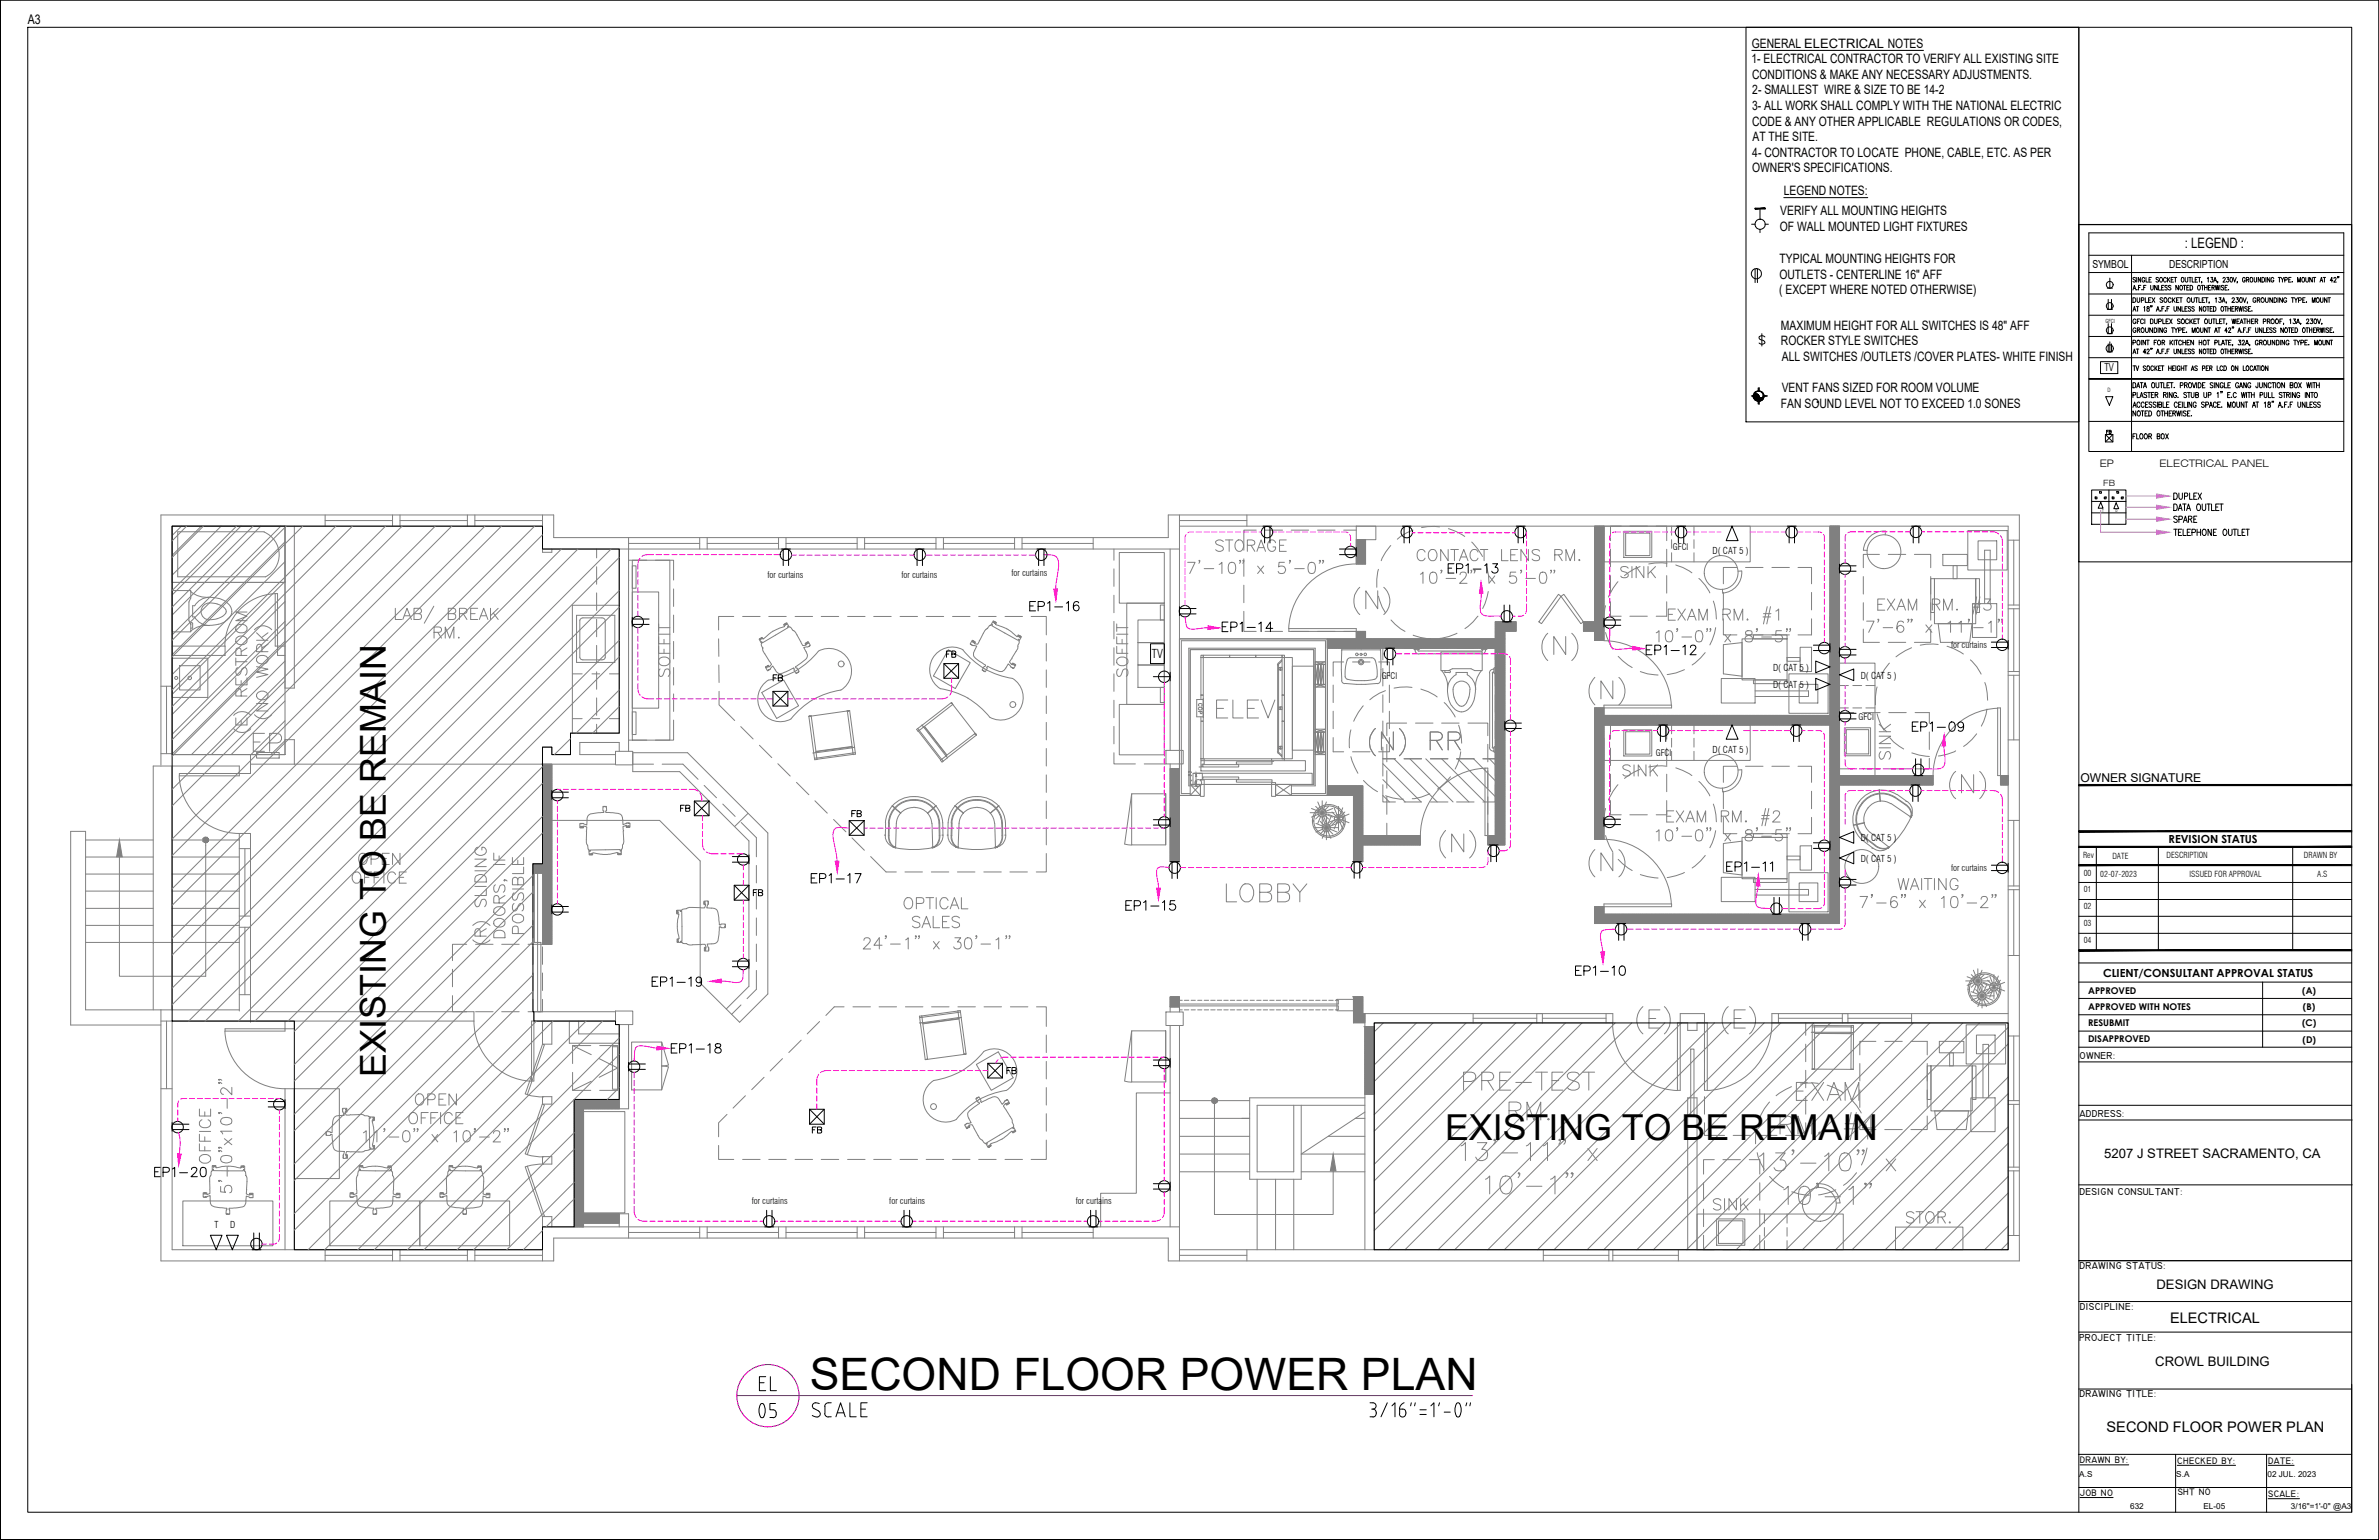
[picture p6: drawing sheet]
<svg xmlns="http://www.w3.org/2000/svg" width="432mm" height="279mm" viewBox="0 0 432 279" stroke-linecap="round" stroke-linejoin="round" font-family="sans-serif">
<defs><g id="words">
<text font-size="8.8" x="133.3" y="259.3">05</text>
<text font-size="8.1" x="147" y="252.1">SECOND FLOOR POWER PLAN</text>
<g font-size="6.6" fill="#808080">
<text x="219.8" y="131.2">ELEV</text>
<text x="45.2" y="137.2">EP</text>
</g>
<text font-size="6.6" fill="#f0f" x="221.5" y="164.4">LOBBY</text>
<g font-size="6.5">
<text x="70" y="195.4" transform="rotate(-90 70 195.4)">EXISTING TO BE REMAIN</text>
<text x="262.3" y="206.9">EXISTING TO BE REMAIN</text>
</g>
<text font-size="5.7" x="136.9" y="253.3">EL</text>
<g font-size="5.3" fill="#f0f">
<text x="219.8" y="100.9">STORAGE</text>
<text x="256.5" y="102.7">CONTACT LENS RM.</text>
<text x="293.2" y="105.8">SINK</text>
<text x="293.5" y="141.8">SINK</text>
<text x="344.3" y="138.6" transform="rotate(-90 344.3 138.6)">SINK</text>
<text x="39.5" y="212" transform="rotate(-90 39.5 212)">OFFICE</text>
</g>
<g font-size="5.3" fill="#808080">
<text x="122.8" y="123.5" transform="rotate(-90 122.8 123.5)">SOFFIT</text>
<text x="206" y="123.5" transform="rotate(-90 206 123.5)">SOFFIT</text>
<text x="310.1" y="220.5">SINK</text>
<text x="345" y="223">STOR.</text>
</g>
<g font-size="4.9">
<text x="262.1" y="104.8">EP1-13</text>
<text x="185.9" y="111.8">EP1-16</text>
<text x="297.7" y="119.6">EP1-12</text>
<text x="346.1" y="133.7">EP1-09</text>
<text x="146.4" y="161.2">EP1-17</text>
<text x="117.5" y="179.9">EP1-19</text>
<text x="121" y="191.9">EP1-18</text>
</g>
<g font-size="4.9" fill="#f0f">
<text x="220.8" y="115.4">EP1-14</text>
<text x="203.6" y="166.2">EP1-15</text>
<text x="285" y="177.8">EP1-10</text>
<text x="27.2" y="214.5">EP1-20</text>
</g>
<g font-size="4.4">
<text x="170.7" y="120.3">FB</text>
<text x="153.8" y="149.2">FB</text>
</g>
<g font-size="4">
<text x="139.3" y="124.5">FB</text>
<text x="146.4" y="206.4">FB</text>
</g>
<g font-size="4" fill="#f0f">
<text x="122.8" y="148.2">FB</text>
<text x="135.8" y="163.3">FB</text>
<text x="182" y="195.8">FB</text>
</g>
<text font-size="3.5" fill="#808080" x="219.4" y="130.5" transform="rotate(-90 219.4 130.5)">COP</text>
<text font-size="3.1" x="381.4" y="79.4">FB</text>
<g font-size="2.6">
<text x="396.6" y="45.1">: LEGEND :</text>
<text x="393.9" y="240.1">ELECTRICAL</text>
<text x="382.4" y="259.8">SECOND FLOOR POWER PLAN</text>
</g>
<g font-size="2.4">
<text x="5" y="4.4">A3</text>
<text x="381.9" y="210.1">5207 J STREET SACRAMENTO, CA</text>
<text x="391.4" y="233.9">DESIGN DRAWING</text>
<text x="391.2" y="247.8">CROWL BUILDING</text>
</g>
<g font-size="2.3">
<text x="317.9" y="11.5">1- ELECTRICAL CONTRACTOR TO VERIFY ALL EXISTING SITE</text>
<text x="318" y="8.6">GENERAL ELECTRICAL NOTES</text>
<text x="318" y="14.3">CONDITIONS &amp; MAKE ANY NECESSARY ADJUSTMENTS.</text>
<text x="318.1" y="17.1">2- SMALLEST WIRE &amp; SIZE TO BE 14-2</text>
<text x="318" y="20">3- ALL WORK SHALL COMPLY WITH THE NATIONAL ELECTRIC</text>
<text x="318" y="22.8">CODE &amp; ANY OTHER APPLICABLE REGULATIONS OR CODES,</text>
<text x="318.1" y="28.5">4- CONTRACTOR TO LOCATE PHONE, CABLE, ETC. AS PER</text>
<text x="318.1" y="25.7">AT THE SITE.</text>
<text x="318" y="31.3">OWNER'S SPECIFICATIONS.</text>
<text x="323.8" y="35.3">LEGEND NOTES:</text>
<text x="323" y="41.8">OF WALL MOUNTED LIGHT FIXTURES</text>
<text x="323.1" y="39">VERIFY ALL MOUNTING HEIGHTS</text>
<text x="323" y="47.7">TYPICAL MOUNTING HEIGHTS FOR</text>
<text x="322.9" y="53.4">( EXCEPT WHERE NOTED OTHERWISE)</text>
<text x="323" y="50.5">OUTLETS - CENTERLINE 16&quot; AFF</text>
<text x="323.3" y="59.8">MAXIMUM HEIGHT FOR ALL SWITCHES IS 48&quot; AFF</text>
<text x="323.3" y="62.7">ROCKER STYLE SWITCHES</text>
<text x="323.4" y="65.5">ALL SWITCHES /OUTLETS /COVER PLATES- WHITE FINISH</text>
<text x="323.4" y="71.2">VENT FANS SIZED FOR ROOM VOLUME</text>
<text x="323.3" y="74">FAN SOUND LEVEL NOT TO EXCEED 1.0 SONES</text>
</g>
<g font-size="2.2">
<text x="209.1" y="119.5">TV</text>
<text x="377.6" y="141.9">OWNER SIGNATURE</text>
</g>
<g font-size="2">
<text x="379.8" y="48.6">SYMBOL</text>
<text x="393.7" y="48.6">DESCRIPTION</text>
<text x="393.6" y="152.9">REVISION STATUS</text>
<text x="381.7" y="177.2">CLIENT/CONSULTANT APPROVAL STATUS</text>
</g>
<g font-size="1.9">
<text x="382" y="67.4">TV</text>
<text x="381.1" y="84.8">EP</text>
<text x="392" y="84.8">ELECTRICAL PANEL</text>
</g>
<g font-size="1.8">
<text x="377.4" y="192.1">OWNER:</text>
<text x="377.4" y="202.6">ADDRESS:</text>
<text x="377.4" y="216.8">DESIGN CONSULTANT:</text>
<text x="377.4" y="230.3">DRAWING STATUS:</text>
<text x="377.5" y="237.6">DISCIPLINE:</text>
<text x="377.4" y="243.3">PROJECT TITLE:</text>
<text x="377.4" y="253.5">DRAWING TITLE:</text>
</g>
<g font-size="1.7">
<text x="310.9" y="100.5">D( CAT 5 )</text>
<text x="321.8" y="121.7">D( CAT 5 )</text>
<text x="321.8" y="124.9">D( CAT 5 )</text>
<text x="337.7" y="123.1">D( CAT 5 )</text>
<text x="310.9" y="136.5">D( CAT 5 )</text>
<text x="337.7" y="152.7">D( CAT 5 )</text>
<text x="337.7" y="156.4">D( CAT 5 )</text>
<text x="379" y="183.2">APPROVED WITH NOTES</text>
<text x="379" y="180.3">APPROVED</text>
<text x="417.9" y="180.3">(A)</text>
<text x="418" y="183.2">(B)</text>
<text x="379" y="186.1">RESUBMIT</text>
<text x="379" y="189.1">DISAPPROVED</text>
<text x="417.8" y="186.2">(C)</text>
<text x="417.9" y="189.1">(D)</text>
<text x="38.9" y="222.8">T</text>
<text x="41.8" y="222.8">D</text>
<text x="377.5" y="265.5">DRAWN BY:</text>
<text x="395.2" y="265.6">CHECKED BY:</text>
<text x="411.7" y="265.6">DATE:</text>
<text x="377.5" y="271.4">JOB NO</text>
<text x="395.3" y="271.3">SHT NO</text>
<text x="411.7" y="271.6">SCALE:</text>
</g>
<g font-size="1.6">
<text x="381.7" y="88.2">FB</text>
<text x="303.6" y="99.8">GFCI</text>
<text x="139.3" y="104.9">for curtains</text>
<text x="163.6" y="104.9">for curtains</text>
<text x="183.6" y="104.5">for curtains</text>
<text x="354.1" y="117.5">for curtains</text>
<text x="250.8" y="123.2">GFCI</text>
<text x="337.3" y="130.6">GFCI</text>
<text x="300.5" y="137.1">GFCI</text>
<text x="354.1" y="158">for curtains</text>
<text x="136.4" y="218.5">for curtains</text>
<text x="161.4" y="218.5">for curtains</text>
<text x="195.2" y="218.5">for curtains</text>
</g>
<g font-size="1.5">
<text x="378.1" y="155.7">Rev</text>
<text x="383.4" y="155.8">DATE</text>
<text x="393.2" y="155.6">DESCRIPTION</text>
<text x="418.2" y="155.7">DRAWN BY</text>
<text x="378.2" y="161.9">01</text>
<text x="378.2" y="158.9">00</text>
<text x="381.2" y="159.1">02-07-2023</text>
<text x="397.4" y="159.1">ISSUED FOR APPROVAL</text>
<text x="420.6" y="159.1">A.S</text>
<text x="378.2" y="165">02</text>
<text x="378.2" y="168">03</text>
<text x="378.2" y="171.1">04</text>
<text x="377.4" y="268">A.S</text>
<text x="395" y="268">S.A</text>
<text x="411.6" y="267.9">02 JUL. 2023</text>
<text x="386.6" y="273.8">632</text>
<text x="399.9" y="273.8">EL-05</text>
<text x="415.8" y="273.8">3/16&quot;=1'-0&quot; @A3</text>
</g>
<g font-size="1">
<text x="382.1" y="58.5">GFCI</text>
<text x="382.5" y="71.2">D</text>
</g>
<g font-size=".7">
<text x="381.6" y="92.9">T</text>
<text x="384" y="93">D</text>
</g>
</g></defs>
<!-- layer: Table -->
<g fill="none" stroke="#000" stroke-width=".18">
<path d="M379.1 42.2h46.3v39.7h-46.3zM379.1 49.4h46.3M379.1 53.3h46.3M379.1 57.2h46.3M379.1 46.3h46.3M386.9 46.3v35.6M387.1 52.6l.3-.8 .3 .8M387.1 54a.43 .43 0 0 1 .6 .4 .43 .43 0 0 1-.6 .5zM387.1 56.5l.3-.9 .3 .9M387.3 52.3h.3M387.3 56.2h.3M387.6 50.5l-.2-.2-.3 .2 .2 .2 .3 .1a.25 .25 0 0 1-.1 .4 .25 .25 0 0 1-.4-.1"/>
<path d="M387.7 58.1a.28 .28 0 0 0-.3-.2 .28 .28 0 0 0-.3 .3v.2a.29 .29 0 0 0 .3 .3 .29 .29 0 0 0 .3-.2v-.1h-.2M387.7 59.7l-.2-.2a.4 .4 0 0 0-.4 .4 .4 .4 0 0 0 .5 .4l.1-.3h-.2M387.7 55.6h.5M387.8 50.3v.9M387.9 52.5h.1M387.9 54v.7l.2 .2 .3-.2v-.7M387.9 59.9l.4-.1 .1-.2-.5-.1v.8M387.9 58.3h.3M388 55.6v.9M388.2 52.2h.2M388.2 59.9l.2 .4M388.4 57.9h-.5v.8"/>
<path d="M388.5 50.3v.9l-.4-.9v.9M388.6 51.8h-.4v.8M388.7 54.5l.4-.1v-.3l-.4-.1v.9M388.8 52.5h.1M388.7 59.5h.1a.4 .4 0 0 1 .4 .4 .4 .4 0 0 1-.5 .4l-.1-.3zM389 58.1a.26 .26 0 0 0-.3-.2 .26 .26 0 0 0-.2 .3v.2a.26 .26 0 0 0 .2 .3 .26 .26 0 0 0 .3-.2M389.1 52.2h.2M389.1 55.8l.2-.2v.9M389.3 50.5a.3 .3 0 0 0-.5-.1 .3 .3 0 0 0 0 .4l.2 .4 .3-.1v-.3h-.2M389.3 57.9v.8M389.4 54v.9h.4M389.4 59.5v.6l.2 .2 .3-.1v-.7"/>
<path d="M389.5 50.3v.9h.4M389.5 51.8h-.4v.8M389.7 55.7v.1a.36 .36 0 0 1 .4 .2 .36 .36 0 0 1-.1 .5h-.2a.36 .36 0 0 1-.1-.5 .36 .36 0 0 1 .4-.2l-.1-.2zM390 54.4h.3M390.1 50.8h.2M390.3 57.9a.43 .43 0 0 1 .5 .4 .43 .43 0 0 1-.5 .4zM390.4 51.8v.6l.1 .2 .3-.1v-.7M390.4 55.5v.2M390.4 54h-.4v.9h.4M390.5 50.3h-.4v.9h.4M390.6 55.5l-.1 .2M390.6 54l.5 .9"/>
<path d="M390.7 59.5v.8l-.5-.8v.8M391 59.5a.43 .43 0 0 1 .5 .4 .43 .43 0 0 1-.5 .4zM391 57.9v.6l.2 .2 .3-.1v-.7M391.1 54l-.5 .9M391.4 56.5l.3-.9 .2 .9M391.5 56.2h.3M391.5 51.8v.8l-.4-.8v.8M391.7 59.5v.8M391.8 50.5l-.2-.2-.3 .2 .1 .2 .3 .1a.23 .23 0 0 1 0 .4 .23 .23 0 0 1-.4-.1M391.8 51.8v.8h.4M391.8 58.3h.4l.1-.3-.5-.1v.8M392.1 50.4a.38 .38 0 0 1 .4 .4 .38 .38 0 0 1-.4 .3l-.1-.3z"/>
<path d="M392.1 56.4h.1M392.3 52.2h.3M392.4 56h.2M392.5 59.5v.8l-.5-.8v.8M392.6 54.1l-.2-.1-.4 .1 .6 .6-.2 .2-.4-.2M392.6 57.9v.8h.4M392.8 51.8h-.5v.8h.5M392.8 54.1l.2-.1a.4 .4 0 0 1 .3 .5 .4 .4 0 0 1-.4 .3l-.1-.2zM392.8 55.6h-.4v.9M393 56.4h.1M393.1 58.3h.3M393.2 50.5a.26 .26 0 0 0-.3-.2 .26 .26 0 0 0-.2 .4 .3 .3 0 0 0 0 .4 .3 .3 0 0 0 .4 0l.1-.1"/>
<path d="M393.2 59.7a.26 .26 0 0 0-.3-.2 .26 .26 0 0 0-.2 .3v.2a.27 .27 0 0 0 .3 .3 .27 .27 0 0 0 .2-.3h-.1M393.3 56h.3M393.4 51.9l-.3-.1-.2 .2a.38 .38 0 0 1 .4 .6l-.4-.1M393.4 50.3v.9M393.6 50.7l.3 .5M393.6 57.9h-.5v.8h.5M393.7 55.6h-.4v.9M393.8 57.9l.5 .8M393.9 50.3l-.5 .6M394 51.9l-.1-.1-.3 .1 .3 .3a.23 .23 0 0 1 .1 .3 .23 .23 0 0 1-.3 .1l-.1-.1M394 54.2a.26 .26 0 0 0-.3-.2 .26 .26 0 0 0-.2 .4v.2a.26 .26 0 0 0 .2 .3 .26 .26 0 0 0 .3-.2M394.1 50.8h.3"/>
<path d="M394.1 59.5h.5M394.3 57.9l-.5 .8M394.3 54v.9M394.4 59.5v.8M394.5 54.4l.3 .5M394.5 50.3h-.4v.9h.4M394.6 55.6v.6l.2 .3 .3-.3v-.6M394.6 50.3h.5M394.7 59.5l.3 .4v.4M394.8 54l-.5 .6M394.8 50.3v.9M395.1 54.4h.2"/>
<path d="M395.3 59.5l-.3 .4M395.4 51.8v.8l-.5-.8v.8M395.4 59.9h.5v-.3l-.5-.1v.8M395.5 54h-.4v.9h.4M395.6 54h.5M395.7 51.9l.1-.1a.4 .4 0 0 1 .4 .4 .4 .4 0 0 1-.4 .4l-.2-.2zM395.7 58l-.2-.1h-.2v.3l.3 .2 .1 .2h-.5M395.8 55.6v.9l-.5-.9v.9M395.9 54v.9M395.9 50.5a.3 .3 0 0 1 .5-.1 .3 .3 0 0 1 0 .4 .27 .27 0 0 1-.2 .4 .27 .27 0 0 1-.3-.4zM396 58l.1-.1a.39 .39 0 0 1 .4 .4 .39 .39 0 0 1-.5 .3zM396 55.6v.9h.4"/>
<path d="M396.2 59.9h.3M396.3 51.8h.4M396.5 51.8v.8M396.6 56h.2M396.6 50.3v.6l.2 .3 .3-.1v-.8M396.6 59.5h-.4v.8h.4M396.9 52.2h.3M397 55.6h-.4v.9h.4M397 54.1l.2-.1a.4 .4 0 0 1 .3 .4 .4 .4 0 0 1-.4 .4l-.1-.2zM397.2 58.1a.26 .26 0 0 0-.3-.2 .26 .26 0 0 0-.2 .3v.2a.26 .26 0 0 0 .2 .3 .26 .26 0 0 0 .3-.2M397.3 50.3h.4M397.3 51.8h-.4v.8h.4"/>
<path d="M397.5 57.9v.8M397.5 51.8a.43 .43 0 0 1 .5 .4 .43 .43 0 0 1-.5 .4zM397.5 50.3v.9M397.6 55.8l-.1-.2-.3 .2v.1l.4 .2a.23 .23 0 0 1-.1 .4 .23 .23 0 0 1-.3-.2M397.6 58.3l.3 .4M397.8 54v.7l.2 .2 .3-.2v-.7M397.9 50.3v.9h.4M397.9 57.9l-.4 .6M398.2 58.3h.3M398.3 55.8l-.2-.2-.3 .2 .3 .2a.23 .23 0 0 1 .1 .4 .23 .23 0 0 1-.3 0l-.1-.1M398.4 50.8h.3M398.4 54h.5"/>
<path d="M398.7 57.9h-.5v.8h.5M398.7 54v.9M398.7 57.9h.5M398.8 59.5h.1a.44 .44 0 0 1 .3 .4 .44 .44 0 0 1-.3 .4 .55 .55 0 0 1-.1-.8zM398.9 50.3h-.5v.9h.5M398.9 51.9l.2-.1a.44 .44 0 0 1 .3 .4 .44 .44 0 0 1-.3 .4l-.2-.1zM398.9 50.3h.5M399 57.9v.8M399.1 54v.9h.4M399.2 50.3v.9M399.4 59.5v.6l.2 .2 .2-.1 .1-.7M399.5 51.8h.5"/>
<path d="M399.6 51.1v.3M399.6 55.6v.9l-.4-.9v.9M399.7 54.4h.3M399.8 51.8v.8M400 55.7l.1-.1a.4 .4 0 0 1 .3 .4 .4 .4 0 0 1-.4 .4l-.1-.3zM400.1 52.2h.5M400.1 51.8v.8M400.2 54h-.5v.9h.5M400.2 58l.1-.1a.4 .4 0 0 1 .4 .4 .4 .4 0 0 1-.5 .3zM400.3 54h.5M400.5 54v.9M400.5 55.6h.5"/>
<path d="M400.6 59.5v.8l-.5-.8v.8M400.6 51.8v.8M400.6 50.5l.2-.2v.9M400.7 59.5h.5M400.8 55.6v.9M400.9 52.2h.2M400.9 57.9v.6l.3 .2 .2-.1v-.7M401 54.8l-.1 .2M401 59.5v.8M401.2 56h.2M401.3 50.3h.3l-.2 .4a.24 .24 0 0 1 .2 .4 .24 .24 0 0 1-.4-.1M401.3 51.8h-.4v.8h.4"/>
<path d="M401.5 52.2l.4-.1v-.2l-.4-.1v.8M401.6 55.6h-.4v.9h.4M401.6 57.9h.5M401.7 52.2l.2 .4M401.7 55.6a.43 .43 0 0 1 .5 .4 .43 .43 0 0 1-.5 .5zM401.8 51.2l.2-.9 .3 .9M401.8 57.9v.8M401.9 50.9h.3M402.1 51.8l.2 .8 .1-.8 .2 .8 .2-.8M402.1 54.2l.2-.2v.9M402.3 57.9v.8h.4M402.5 51.1v.3"/>
<path d="M402.5 59.5h.5M402.8 54h.3l-.2 .4a.26 .26 0 0 1 .2 .4 .26 .26 0 0 1-.4-.1M402.8 59.5v.8M402.8 58.3h.3M402.9 51.8v.8M403.2 55.7l.1-.1a.44 .44 0 0 1 .3 .4 .44 .44 0 0 1-.3 .5 .55 .55 0 0 1-.1-.8zM403.3 54.9l.3-.9 .3 .9M403.3 57.9h-.5v.8h.5M403.4 54.6h.4M403.4 57.9h.5M403.5 50.5a.21 .21 0 0 1 .3-.2 .21 .21 0 0 1 .1 .4l-.4 .5h.4M403.6 51.9l-.3-.1-.1 .2a.38 .38 0 0 1 .4 .6h-.3l-.1-.1"/>
<path d="M403.6 57.9v.8M403.7 55.6h.5M403.9 52.2h.2M404 55.6v.9M404.1 54.8v.2M404.2 50.3h.3l-.2 .4a.24 .24 0 0 1 .2 .3 .24 .24 0 0 1-.4 0M404.2 58.7l-.1 .2M404.3 51.8h-.4v.8h.4M404.4 56h.4M404.4 55.6v.9M404.5 52.5h.1M404.5 59.7l.1-.2 .3 .1-.4 .7h.4"/>
<path d="M404.8 55.6v.9M404.9 50.4l.1-.1a.48 .48 0 0 1 0 .9l-.3-.4zM405.1 57.9l.2 .8 .2-.8 .1 .8 .2-.8M405.1 56h.2M405.1 54.2a.21 .21 0 0 1 .3-.2 .21 .21 0 0 1 .2 .3l-.5 .6h.5M405.2 59.4l-.1 .2M405.3 50.3l.3 .9 .3-.9M405.4 59.4l-.1 .2M405.5 55.6h-.4v.9h.4M405.7 56h.4v-.3l-.4-.1v.9M405.9 54h.4l-.2 .4a.26 .26 0 0 1 .2 .4 .26 .26 0 0 1-.5-.1M405.9 56l.2 .5"/>
<path d="M406 58.3h.3M406.1 51.1l-.1 .3M406.3 55.6l.2 .9 .2-.9 .1 .9 .2-.9M406.5 57.9h-.5v.8h.5M406.6 58.7l.3-.8 .2 .8M406.6 54.1a.41 .41 0 0 1 .5 .3 .41 .41 0 0 1-.3 .5l-.3-.2zM406.7 58.5h.3M407.1 54l.3 .9 .3-.9M407.2 55.6v.9M407.2 57.9h.5M407.2 59.9h.3M407.5 57.9v.8"/>
<path d="M407.5 50.5a.24 .24 0 0 0-.3-.2 .24 .24 0 0 0-.2 .4v.1a.25 .25 0 0 0 .3 .4 .25 .25 0 0 0 .2-.4h-.2M407.6 59.5h-.4v.8M407.7 50.8l.4-.1v-.3l-.4-.1v.9M407.9 55.8l-.3-.2-.1 .1v.2a.38 .38 0 0 1 .3 .5l-.4-.1M407.9 58.3h.4M407.9 57.9v.8M407.9 54.8v.2M408 50.8l.2 .4M408.1 56h.2M408.1 59.9h.3M408.3 57.9v.8M408.4 50.5a.3 .3 0 0 1 .5-.1 .3 .3 0 0 1 0 .4v.3a.3 .3 0 0 1-.5 0 .3 .3 0 0 1 0-.4z"/>
<path d="M408.5 55.6h-.4v.9h.4M408.6 59.5h-.5v.8M408.6 58.3h.3M408.7 56.4h.1M409.1 57.9h-.5v.8h.5M409.2 50.3v.8l.1 .1 .3-.1v-.8M409.3 58.3h.4l.1-.3-.5-.1v.8M409.4 59.5v.7l.2 .1 .2-.1v-.7M409.4 54.2a.26 .26 0 0 0-.3-.2 .26 .26 0 0 0-.2 .4v.2a.26 .26 0 0 0 .3 .3 .26 .26 0 0 0 .2-.3h-.1M409.6 58.3l.2 .4M409.7 54.4h.4l.1-.3-.5-.1v.9M410 54.4l.2 .5"/>
<path d="M410.3 50.3v.9l-.4-.9v.9M410.5 50.3a.43 .43 0 0 1 .5 .5 .43 .43 0 0 1-.5 .4zM410.5 54.1l.1-.1a.4 .4 0 0 1 .4 .4 .4 .4 0 0 1-.5 .4l-.1-.2zM410.5 59.5v.8l-.4-.8v.8M410.8 58.3h.4v-.4h-.4v.8M410.8 59.5v.8h.4M411.2 54v.7l.2 .2 .3-.2v-.7M411.3 50.3v.9M411.4 59.9h.2M411.5 58.3h.4l.1-.3-.5-.1v.8M411.8 58.3l.2 .4M411.8 59.5h-.4v.8h.4"/>
<path d="M412 50.3v.9l-.5-.9v.9M412.4 57.9a.39 .39 0 0 1 .4 .4 .39 .39 0 0 1-.5 .3l-.1-.4zM412.4 59.6l-.2-.1-.3 .1 .1 .2 .3 .1a.23 .23 0 0 1 .1 .3 .23 .23 0 0 1-.4 .1l-.1-.1M412.5 54v.9l-.5-.9v.9M412.7 50.5a.26 .26 0 0 0-.3-.2 .26 .26 0 0 0-.2 .4 .3 .3 0 0 0 0 .4 .3 .3 0 0 0 .5 0v-.3h-.2M412.8 54a.43 .43 0 0 1 .5 .4 .43 .43 0 0 1-.5 .5zM413.1 59.6l-.2-.1-.3 .1 .1 .2 .3 .1a.23 .23 0 0 1 0 .4 .23 .23 0 0 1-.4-.1M413.1 57.9h.1a.4 .4 0 0 1 .4 .4 .4 .4 0 0 1-.6 .3v-.4zM413.5 54v.9M413.5 50.3h.5M413.7 50.3v.9M413.8 58.3h.3"/>
<path d="M414 50.3l.3 .5v.4M414.3 54v.9l-.5-.9v.9M414.3 57.9h-.5v.8M414.4 59.5v.8l-.4-.8v.8M414.5 58.7l-.1 .2M414.5 50.3l-.2 .5M414.7 50.8h.4v-.4l-.4-.1v.9M414.8 59.5h.1a.4 .4 0 0 1 .3 .4 .4 .4 0 0 1-.4 .4l-.1-.3zM415 54.2a.28 .28 0 0 0-.3-.2 .28 .28 0 0 0-.2 .4v.2a.29 .29 0 0 0 .2 .3 .29 .29 0 0 0 .3-.2v-.1h-.1M415.3 59.5h.5M415.4 50.8h.3M415.5 59.5v.8"/>
<path d="M415.6 58l.2-.1v.8M415.8 50.3h-.4v.9h.4M415.9 54h.5M415.9 59.9h.3M416.1 51.1h.1M416.1 54v.9M416.3 57.9h.3l-.2 .3a.27 .27 0 0 1 .2 .4 .27 .27 0 0 1-.4 0M416.3 59.5h-.4v.8h.4M416.5 54l.2 .4v.5M416.6 59.5a.43 .43 0 0 1 .4 .4 .43 .43 0 0 1-.4 .4zM416.8 58.7l.3-.8 .3 .8M416.9 58.5h.4"/>
<path d="M417 51.2v-.9l.3 .9 .2-.9v.9M417 54l-.3 .4M417.2 54.5l.4-.1 .1-.3-.5-.1v.9M417.6 58.7l-.1 .2M418 50.3a.4 .4 0 0 1 .3 .5 .4 .4 0 0 1-.4 .3 .6 .6 0 0 1 .1-.8zM418 59.6l.1-.1a.4 .4 0 0 1 .3 .4 .4 .4 0 0 1-.4 .4l-.1-.2zM418 54.4h.2M418.4 54h-.4v.9h.4M418.5 50.3v.6l.2 .3 .3-.1v-.8M418.5 59.5h.5M418.6 54.8h.1M418.6 58.1l.2-.2 .3 .1-.1 .3-.4 .4h.5"/>
<path d="M418.8 59.5v.8M419.2 59.9h.4M419.2 59.5v.8M419.4 57.9h.4l-.2 .3a.27 .27 0 0 1 .2 .4 .27 .27 0 0 1-.5 0M419.6 59.5v.8M419.7 50.3v.9l-.5-.9v.9M419.7 54.9v-.9l.2 .9 .3-.9v.9M419.9 50.3h.4M419.9 59.9h.3M420.1 50.3v.9M420.1 57.9a.38 .38 0 0 1 .4 .4 .38 .38 0 0 1-.4 .4l-.1-.3zM420.3 59.5h-.4v.8h.4"/>
<path d="M420.5 59.9l.4-.1v-.3h-.4v.8M420.5 54.1l.1-.1a.4 .4 0 0 1 .4 .5 .4 .4 0 0 1-.5 .3l-.1-.2zM420.6 57.9l.3 .8 .3-.8M420.8 59.9l.2 .4M421.1 51.2l.2-.9 .3 .9M421.1 59.5l.2 .8 .2-.8 .1 .8 .2-.8M421.2 54v.7l.2 .2 .2-.2v-.7M421.2 50.9h.3M421.4 58.7v.2M421.6 50.3h.5M421.9 50.3v.9M422 59.5v.8"/>
<path d="M422.4 54v.9l-.5-.9v.9M422.5 54h.5M422.7 59.6l-.2-.1-.3 .1v.2l.3 .1a.23 .23 0 0 1 .1 .3 .23 .23 0 0 1-.3 .1l-.1-.1M422.7 54v.9M422.9 59.9h.3M423.3 59.5h-.4v.8h.4M423.4 50.9h-.4l.2-.6v.9M423.6 50.5v-.1a.24 .24 0 0 1 .4 0 .24 .24 0 0 1-.1 .4l-.3 .4h.5M424.3 50.2v.2M424.5 50.2v.2M379.1 61h46.3M379.1 64.9h46.3"/>
<path d="M379.1 76.5h46.3M387.1 62.2l.5-.1v-.3l-.5-.1v.9M387.1 64.2l.3-.9 .3 .9M387.1 69.4a.47 .47 0 0 1 .6 .5 .47 .47 0 0 1-.6 .5zM387.1 71.7l.5-.1v-.4h-.5v.9M387.1 73.9l.3-1 .3 1M387.1 66.4h.5M387.1 79.2h.3M387.3 63.9h.3M387.3 73.6h.3M387.4 66.4v.8M387.6 78.7h-.5v.9"/>
<path d="M387.6 74.5v1l-.5-1v1M387.7 66.4l.2 .8 .3-.8M387.7 63.3h.5M387.8 70.4l.3-1 .3 1M387.8 78.7v.9h.4M387.9 71.2v.9h.4M387.9 70.1h.4M388 61.8l.1-.1a.43 .43 0 0 1 .3 .5 .43 .43 0 0 1-.4 .4l-.1-.3zM388 74.7l.1-.2a.45 .45 0 0 1 .4 .5 .45 .45 0 0 1-.4 .4l-.2-.3zM388 63.3v.9M388.4 72.1l.3-.9 .3 .9M388.4 73.2a.28 .28 0 0 0-.3-.3 .28 .28 0 0 0-.2 .4l.1 .6h.3l.1-.2"/>
<path d="M388.5 78.8l.1-.1a.45 .45 0 0 1 .4 .5 .45 .45 0 0 1-.5 .4l-.1-.3zM388.5 69.4h.5M388.5 71.8h.4M388.6 74.5h.5M388.7 61.7v.9M388.7 69.4v1M388.9 74.5v1M389 70.4l.3-1 .3 1M389.1 70.1h.4M389.2 73.2a.29 .29 0 0 0-.4-.3 .29 .29 0 0 0-.2 .4l.2 .6h.3l.1-.2M389.3 78.8l.1-.1a.45 .45 0 0 1 .4 .5 .45 .45 0 0 1-.5 .4l-.1-.3zM389.3 75h.3"/>
<path d="M389.4 61.7v.9l-.4-.9v.9M389.4 73.4h.3M389.5 66.5l-.2-.1-.3 .1 .5 .5-.2 .2-.3-.1M389.5 63.9h-.5l.3-.6v.9M389.6 61.7h.5M389.6 71.3l-.1-.1-.4 .1 .1 .2 .3 .2a.27 .27 0 0 1 .1 .4 .27 .27 0 0 1-.5-.1M389.7 63.5l.1-.2 .3 .1v.3l-.4 .5h.4M389.8 66.4a.4 .4 0 0 1 .4 .4 .4 .4 0 0 1-.4 .4l-.1-.1v-.5zM389.8 74.5h-.5v1h.5M389.8 71.2h.5M389.8 61.7v.9M389.9 72.9h-.5v1h.5"/>
<path d="M390 74.5a.47 .47 0 0 1 .5 .5 .47 .47 0 0 1-.5 .5zM390 79.2l.4-.1 .1-.3-.5-.1v.9M390.1 71.2v.9M390.3 79.2l.2 .4M390.4 63.2v.2M390.5 71.6h.3M390.6 69.6l.3-.2a.52 .52 0 0 1 .2 .5 .52 .52 0 0 1-.4 .5l-.1-.2zM390.6 73.1a.25 .25 0 0 0-.4-.2 .25 .25 0 0 0-.1 .4l.3 .1a.26 .26 0 0 1 .1 .5 .26 .26 0 0 1-.4-.2M390.6 63.2l-.1 .2M390.9 66.6a.24 .24 0 0 0-.3-.2 .24 .24 0 0 0-.2 .3v.2a.24 .24 0 0 0 .2 .3 .24 .24 0 0 0 .3-.1M390.9 71.2h-.4v.9h.4M391 62.1h.3"/>
<path d="M391.1 66.4v.8M391.2 71.6h.4v-.3l-.4-.1v.9M391.2 66.8l.3 .4M391.3 69.4v.7l.3 .3 .2-.2v-.8M391.3 73.1a.27 .27 0 0 0-.4-.2 .27 .27 0 0 0 0 .4l.3 .1a.27 .27 0 0 1 .1 .5 .27 .27 0 0 1-.4 0l-.1-.2M391.4 64.2l.3-.9 .2 .9M391.4 71.6l.3 .5M391.5 61.7h-.5v.9M391.5 63.9h.3M391.5 79.2l.5-.1v-.2l-.2-.2h-.3v.9l.5-.1v-.2l-.2-.1M391.5 66.4l-.4 .6M391.6 72.9v1"/>
<path d="M391.6 74.6l.2-.1a.52 .52 0 0 1 .3 .6 .52 .52 0 0 1-.4 .4 .63 .63 0 0 1-.1-.9zM391.8 61.8v-.1a.42 .42 0 0 1 .4 .5 .42 .42 0 0 1-.4 .4l-.2-.3zM391.8 66.8h.2M391.8 73.4h.5v-.4l-.5-.1v1h.5v-.3l-.1-.2M392 69.4h.6M392.1 64.1h.1M392.2 66.4h-.4v.8h.4M392.2 74.5h.5M392.3 78.8l.3-.1a.52 .52 0 0 1 .2 .5 .52 .52 0 0 1-.3 .4l-.2-.1zM392.3 66.4h.5M392.3 69.4v1M392.4 63.7h.2"/>
<path d="M392.4 62.1h.4l.1-.3-.5-.1v.9M392.5 74.5v1M392.5 66.4v.8M392.6 72.9v1h.5M392.6 62.1l.3 .5M392.7 71.6h.4v-.3l-.4-.1v.9M392.7 69.4v1h.4M392.8 63.3h-.4v.9M392.9 75h.5M392.9 74.5v1M392.9 71.6l.3 .5M393 64.1h.1"/>
<path d="M393.1 78.7l.5 .9M393.2 73.4h.3M393.3 63.7h.3M393.3 69.9h.3M393.4 74.5v1M393.4 71.2v.9M393.6 78.7l-.5 .9M393.6 66.8h.5M393.6 66.4v.8M393.7 72.9h-.5v1h.5M393.7 75h.3M393.7 63.3h-.4v.9"/>
<path d="M393.8 69.4h-.5v1h.5M393.9 61.7v.9M393.9 69.4h.5M394 62.1l.4 .5M394.1 66.4v.8M394.2 74.5h-.5v1h.5M394.2 69.4v1M394.3 71.2v.9l-.6-.9v.9M394.3 66.8h.3M394.4 75l.4-.1v-.3l-.4-.1v1M394.4 61.7l-.5 .6M394.6 63.3v.6l.2 .3 .3-.3v-.6"/>
<path d="M394.6 70.3h.1M394.6 61.7v.9M394.6 75l.3 .5M394.8 66.4h-.5v.8h.5M394.8 61.7h.5M394.9 66.4v.8M395.1 71.4a.28 .28 0 0 0-.4-.2 .28 .28 0 0 0-.2 .3v.5l.2 .1 .4-.2v-.1h-.3M395.1 74.5l.2 1 .1-1 .2 1 .2-1M395.1 61.7v.9M395.2 73.2a.29 .29 0 0 0-.4-.3 .29 .29 0 0 0-.2 .4l.2 .6h.2l.2-.2M395.3 72.1h.1M395.4 73.4h.3"/>
<path d="M395.6 66.6l-.1-.2a.4 .4 0 0 0-.3 .4 .4 .4 0 0 0 .4 .4v-.3h-.1M395.7 69.9l.5-.1v-.3l-.5-.1v1M395.8 63.3v.9l-.5-.9v.9M395.9 72.9h-.5v1h.5M395.9 66.8h.5M395.9 66.4v.8M395.9 61.9a.26 .26 0 0 0-.3-.2 .26 .26 0 0 0-.2 .4v.2a.26 .26 0 0 0 .2 .3 .26 .26 0 0 0 .3-.2M396 63.3v.9h.4M396 74.5v1M396.1 72.9v1M396.2 62.1h.5M396.2 61.7v.9"/>
<path d="M396.4 66.4v.8M396.4 72.9v1h.4M396.5 69.9l.4-.1 .1-.3-.5-.1v1M396.5 66.4h.5M396.6 63.7h.2M396.7 61.7v.9M396.7 66.4v.8M396.7 69.9l.3 .5M396.8 74.7l-.5-.1v.2l.3 .2a.27 .27 0 0 1 .1 .5 .27 .27 0 0 1-.4-.1M396.9 60.2h.1M396.9 71.3l-.2-.1-.3 .1 .5 .6-.2 .2-.3-.1M397 62.1h.3"/>
<path d="M397 63.3h-.4v.9h.4M397 71.2h.6M397 72.9v1M397 75h.3M397.3 71.2v.9M397.3 69.5l.1-.1a.45 .45 0 0 1 .4 .5 .45 .45 0 0 1-.5 .4l-.1-.3zM397.4 61.7h-.4v.9h.4M397.5 74.5h-.5v1h.5M397.6 63.5l-.1-.2-.3 .2v.2l.4 .1a.23 .23 0 0 1-.1 .4 .23 .23 0 0 1-.3-.1M397.7 67.2l.3-.8 .2 .8M397.7 71.2v.7l.2 .2 .3-.2v-.7M397.8 75.4h.1"/>
<path d="M397.8 72.9v1l-.5-1v1M397.8 67h.3M397.9 60.3v-.8l.2 .8 .3-.8v.8M397.9 69.4l.3 1 .3-1M398.1 61.7v.9l-.5-.9v.9M398.3 63.5l-.2-.2-.3 .2 .1 .2 .2 .1a.23 .23 0 0 1 .1 .3 .23 .23 0 0 1-.3 0h-.1M398.5 71.6h.4l.1-.3-.5-.1v.9h.5v-.4l-.2-.1M398.6 73.2a.29 .29 0 0 0-.3-.3 .29 .29 0 0 0-.2 .4l.2 .6h.2l.1-.4h-.2M398.7 69.4v1M398.8 66.5l-.1-.1-.3 .1 .1 .3 .3 .1v.3h-.3l-.1-.1M399 69.4a.47 .47 0 0 1 .5 .5 .47 .47 0 0 1-.5 .5zM399.2 62.1h.4"/>
<path d="M399.2 61.7v.9M399.6 63.3v.9l-.4-.9v.9M399.6 61.7v.9M399.8 66.8h.4l-.1-.4h-.3v.8M399.8 69.9h.2M400 61.8l.1-.1a.43 .43 0 0 1 .3 .5 .43 .43 0 0 1-.4 .4l-.1-.3zM400 71.2v.7l.3 .2 .2-.1v-.8M400.1 63.3a.4 .4 0 0 1 .3 .5 .4 .4 0 0 1-.4 .3 .6 .6 0 0 1 .1-.8zM400.1 73.1l-.2-.2-.3 .2 .1 .2 .4 .2-.1 .4h-.2l-.2-.2M400.2 69.4h-.4v1h.4M400.3 73.4h.5v-.4l-.5-.1v1M400.4 66.8h.3"/>
<path d="M400.5 63.3h.5M400.6 61.7h.5M400.8 63.3v.9M400.8 71.7l.5-.1v-.4h-.5v.9M400.8 61.7v.9M400.9 66.4h-.5v.8h.5M401 73.9l.3-1 .3 1M401.1 66.8h.3l.1-.3-.4-.1v.8M401.1 73.6h.4M401.2 63.7h.2M401.3 66.8l.2 .4M401.6 63.3h-.4v.9h.4"/>
<path d="M401.7 69.6l-.2-.2-.3 .2 .1 .2 .4 .3-.2 .3-.3-.2M401.7 63.3a.43 .43 0 0 1 .5 .5 .43 .43 0 0 1-.5 .4zM401.9 69.4v1M402 60.3l.2-.8 .3 .8M402 62.2l.4-.1v-.3l-.4-.1v.9M402 60h.4M402.3 73.2a.27 .27 0 0 0-.4-.3 .27 .27 0 0 0-.2 .4l.2 .6h.3l.1-.2M402.4 66.4v.8h.4M402.4 71.4l.2-.2v.9M402.5 73.4h.3M402.7 61.7v.9h.4M402.7 69.4v1l-.5-1v1"/>
<path d="M403 72.9h-.5v1h.5M403.1 71v.3M403.2 62.6l.3-.9 .3 .9M403.2 63.4a.42 .42 0 0 1 .5 .3 .42 .42 0 0 1-.3 .5 .47 .47 0 0 1-.2-.8zM403.3 73.8h.1M403.3 62.3h.3M403.4 71l-.1 .3M403.4 66.6a.26 .26 0 0 0-.3-.2 .26 .26 0 0 0-.2 .3v.2a.26 .26 0 0 0 .2 .3 .26 .26 0 0 0 .3-.1M403.5 69.6a.28 .28 0 0 0-.3-.2 .28 .28 0 0 0-.2 .4v.2a.28 .28 0 0 0 .2 .4 .28 .28 0 0 0 .3-.4h-.2M403.6 66.4a.43 .43 0 0 1 .5 .4 .43 .43 0 0 1-.5 .4zM403.7 69.4v1h.5M403.7 63.3h.5"/>
<path d="M403.9 61.7h.4M404 63.3v.9M404.1 61.7v.9M404.3 60h-.5l.3-.5v.8M404.3 73.9v-1l.3 1 .3-1v1M404.3 71.6h.3M404.4 63.3v.9M404.4 63.7h.4M404.4 69.9h.3M404.5 62.1h.3M404.8 71.2h-.5v.9h.5M404.8 69.4h-.4v1h.4"/>
<path d="M404.8 63.3v.9M405 61.7h-.5v.9h.5M405 72.1h.1M405.1 63.7h.2M405.1 66.4h.1a.4 .4 0 0 1 .3 .4 .4 .4 0 0 1-.4 .4l-.1-.3zM405.3 62.6l-.1 .1M405.3 73l.1-.1a.51 .51 0 0 1 .3 .5 .51 .51 0 0 1-.3 .5 .7 .7 0 0 1-.1-.9zM405.5 63.3h-.4v.9h.4M405.7 63.7h.4v-.3l-.4-.1v.9M405.9 71.4a.28 .28 0 0 0-.3-.2 .28 .28 0 0 0-.3 .3l.3 .6 .3-.2M405.9 63.7l.2 .5M406 72.9v.7l.2 .3 .3-.2v-.8"/>
<path d="M406.2 60.3l.2-.8 .3 .8M406.2 66.4v.8l-.5-.8v.8M406.3 60h.3M406.3 61.7h.4l-.2 .4a.27 .27 0 0 1 .2 .4 .27 .27 0 0 1-.5-.1M406.3 63.3l.2 .9 .2-.9 .1 .9 .2-.9M406.3 69.6a.28 .28 0 0 0-.3-.2 .28 .28 0 0 0-.2 .4v.2a.28 .28 0 0 0 .2 .4 .28 .28 0 0 0 .3-.4h-.2M406.5 70.4l.2-1 .3 1M406.6 70.1h.4M406.8 71.2l.2 .9 .2-.9 .2 .9 .1-.9M406.9 60.2h.1M407 61.9a.21 .21 0 0 1 .2-.2 .21 .21 0 0 1 .2 .3l-.5 .6h.5M407.2 66.4v.8h.3"/>
<path d="M407.2 63.3v.9M407.3 72.9v1l-.5-1v1M407.5 72.9h.5M407.5 62.6l.3-.9 .3 .9M407.7 62.3h.3M407.7 69.4v1l-.5-1v1M407.7 72.9v1M407.8 71.2v.9M407.8 60.2h.1M407.8 66.4h.1a.41 .41 0 0 1 .3 .4 .41 .41 0 0 1-.4 .4l-.1-.3zM407.9 63.5l-.2-.2-.3 .2 .1 .2 .3 .1a.23 .23 0 0 1 0 .4 .23 .23 0 0 1-.4-.1M408 71.2h.5"/>
<path d="M408.1 63.7h.2M408.2 71.2v.9M408.3 62.6v.1M408.5 63.3h-.4v.9h.4M408.5 69.6a.28 .28 0 0 0-.3-.2 .28 .28 0 0 0-.2 .4v.2a.28 .28 0 0 0 .2 .4 .28 .28 0 0 0 .3-.4h-.2M408.6 71.6h.6M408.6 71.2v.9M408.7 64.1h.1M408.8 73.9l.3-1 .3 1M408.9 66.6l-.2-.2a.4 .4 0 0 0-.3 .4 .4 .4 0 0 0 .4 .4l.1-.1M408.9 73.6h.4M409 67.2l.3-.8 .2 .8"/>
<path d="M409.1 67h.3M409.2 71.2v.9M409.4 72.9h.6M409.6 66.4h.4M409.7 72.9v1M409.8 69.4v.9h-.3l-.1-.2M409.8 66.4v.8M409.9 61.9a.26 .26 0 0 0-.4-.2 .26 .26 0 0 0-.1 .4v.2a.26 .26 0 0 0 .2 .3 .26 .26 0 0 0 .3-.3h-.2M410.1 62.1h.4l.1-.3-.5-.1v.9M410.1 69.4v.7l.2 .3 .3-.3v-.7M410.2 71.7l.4-.1 .1-.3-.5-.1v.9M410.2 66.4v.8"/>
<path d="M410.4 62.1l.2 .5M410.5 66.4h.1a.4 .4 0 0 1 .4 .4 .4 .4 0 0 1-.5 .4l-.1-.3zM411 61.8v-.1a.42 .42 0 0 1 .4 .5 .42 .42 0 0 1-.4 .4l-.2-.3zM411 71.2v.8l.2 .1 .2-.1v-.8M411 73.2l.2-.3v1M411.4 69.4v1l-.5-1v1M411.6 61.7v.7l.1 .2 .4-.1v-.8M411.6 66.4v.8l-.4-.8v.8M411.7 73v.3a.35 .35 0 0 1 .4 .2 .35 .35 0 0 1-.2 .4 .33 .33 0 0 1-.3-.4 .33 .33 0 0 1 .4-.2v-.3zM411.7 71.2v.9h.5M412.2 69.6a.26 .26 0 0 0-.3-.2 .26 .26 0 0 0-.2 .4v.2a.26 .26 0 0 0 .2 .4 .26 .26 0 0 0 .3-.3M412.4 71.2v.9h.4"/>
<path d="M412.4 69.4h.5M412.5 72.8l-.1 .2M412.6 69.4v1M412.7 72.8l-.1 .2M412.9 61.7v.9l-.5-.9v.9M413 69.4v1M413.2 61.7a.43 .43 0 0 1 .4 .4 .43 .43 0 0 1-.4 .5zM413.4 69.5l.1-.1a.45 .45 0 0 1 .4 .5 .45 .45 0 0 1-.5 .4l-.1-.3zM413.5 73.9l.3-1 .3 1M413.6 73.6h.4M413.9 61.7v.9M414.2 71.3l-.2-.1-.3 .1 .1 .2 .3 .2a.27 .27 0 0 1 0 .4 .27 .27 0 0 1-.4-.1"/>
<path d="M414.3 73.8h.1M414.4 71.2h.5M414.6 71.2v.9M414.7 61.7v.9l-.5-.9v.9M414.7 69.4v1l-.6-1v1M414.7 73.4h.3M415 71.6h.5v-.3l-.5-.1v.9M415.1 72.9h-.4v1M415.3 73.8h.1M415.3 71.6l.2 .5M415.5 61.9a.28 .28 0 0 0-.4-.2 .28 .28 0 0 0-.2 .4v.2a.29 .29 0 0 0 .2 .3 .29 .29 0 0 0 .4-.2v-.1h-.2M415.7 69.9l.4-.1 .1-.3-.2-.1h-.3v1l.5-.1v-.3l-.2-.1"/>
<path d="M415.7 73.4h.2M415.8 71.2v.9M416.1 72.9h-.4v1M416.3 61.7h.5M416.5 69.6l.1-.2a.45 .45 0 0 1 .4 .5 .45 .45 0 0 1-.4 .4l-.2-.2zM416.6 61.7v.9M416.6 71.2v.9l-.5-.9v.9M416.9 61.7l.3 .4v.5M417.1 72.9v.7l.2 .3 .3-.3v-.7M417.2 69.4l.5 1M417.4 71.4a.28 .28 0 0 0-.3-.2 .28 .28 0 0 0-.2 .3l.2 .6 .3-.2v-.1h-.2M417.4 61.7l-.2 .4"/>
<path d="M417.6 62.2l.4-.1 .1-.3-.5-.1v.9M417.7 69.4l-.5 1M418.3 62.1h.3M418.4 72.9v1l-.5-1v1M418.4 71.2v.9M418.7 69.4l.1 1 .2-1 .2 1 .2-1M418.7 72.9v1h.4M418.8 61.7h-.5v.9h.5M419.1 62.5h.1M419.2 71.2v.9l-.5-.9v.9M419.3 73.4h.3M419.4 71.2h.5"/>
<path d="M419.6 69.4v1M419.7 71.2v.9M419.7 72.9h-.4v1h.4M419.8 69.4h.5M420 69.4v1M420.1 62.6v-.9l.3 .9 .2-.9v.9M420.2 71.2a.43 .43 0 0 1 .4 .5 .43 .43 0 0 1-.4 .4l-.2-.3zM420.4 73.1a.25 .25 0 0 0-.4-.2 .25 .25 0 0 0 0 .4l.3 .1a.26 .26 0 0 1 0 .5 .26 .26 0 0 1-.4-.2M420.5 69.9h.5M420.5 69.4v1M421 61.8v-.1a.43 .43 0 0 1 .4 .5 .43 .43 0 0 1-.4 .4l-.2-.3zM421 69.4v1"/>
<path d="M421.1 73.1a.25 .25 0 0 0-.3-.2 .25 .25 0 0 0-.1 .4l.3 .1a.25 .25 0 0 1 .1 .5 .24 .24 0 0 1-.4-.2M421.6 61.7l.1 .9 .3-.1 .1-.8M422.8 61.7v.9l-.5-.9v.9M423 61.7h.4M423.2 61.7v.9M423.5 60.2h.1M425.4 68.7h-46.3h46.3"/>
</g>
<!-- layer: POWER DEVICES -->
<g fill="none" stroke="#000" stroke-width=".18">
<path d="M382.5 52.3h.9M382.5 56.1h.9M382.7 54.3v1.7M382.7 58.7v1.8M382.9 50.5v1.8M383.2 54.3v1.7M383.2 58.7v1.8M381.3 65.6h3.1v2.2h-3.1zM382.2 72h1.3l-.6 1.5zM382.5 63.8h.9M382.5 60.5h.9M382.7 62.4v1.4"/>
<path d="M382.9 62v1.8M383.2 62.4v1.4M141.9 99.6h1.6M142.2 99.7v2.9M143.1 99.7v2.9M166.2 99.6h1.5M166.5 99.7v2.9M167.4 99.7v2.9M188.2 99.6h1.6M188.5 99.7v2.9M189.5 99.7v2.9M243.1 99.6h2.9"/>
<path d="M246.2 99.3v1.6M254.6 95.5h1.5M254.8 95.6v2.9M255.8 95.6v2.9M275.2 95.5h1.6M275.5 95.6v2.9M276.5 95.6v2.9M304.3 95.5h1.6M304.6 95.6v2.9M305.6 95.6v2.9M314.4 95.5l1.1 2.6h-2.2zM324.4 95.5h1.6"/>
<path d="M324.7 95.6v2.9M325.7 95.6v2.9M347 95.5h1.6M347.3 95.6v2.9M348.3 95.6v2.9M381.3 91.1l.4 1.1h-.9zM384.1 91.2l.5 1.1h-.9zM114.8 112v1.6M114.9 112.3h2.9M114.9 113.3h2.9M208.8 116.8h2.5v3.6h-2.5zM214.1 110.1v1.6"/>
<path d="M214.2 110.4h2.9M214.2 111.4h2.9M243.1 100.6h2.9M251.5 117.6h1.6M251.8 117.7v2.9M252.8 117.7v2.9M272.7 112.8h1.6M273 109.8v2.9M274 109.8v2.9M291.1 112.2v1.5M291.3 113.5h2.9M291.3 112.5h2.9"/>
<path d="M329.1 117.1h2.9M329.1 118h2.9M329.6 119.9l2.5 1.1-2.5 1zM332.1 116.8v1.5M333.9 102.4v1.6M333.9 117.5v1.6M334 103.6h2.9M334 102.7h2.9M334 118.8h2.9M334 117.8h2.9M361.4 116.5h3M361.4 117.5h3"/>
<path d="M364.5 116.2v1.6M209.3 122.8h3.1M212.4 122v1.5M273.1 130.9v1.6M273.3 132.2h2.8M273.3 131.2h2.8M301.1 131.5h1.5M301.4 131.7v2.8M302.3 131.7v2.8M314.4 131.5l1.1 2.6h-2.2zM325.2 131.5h1.7M325.5 131.7v2.8"/>
<path d="M326.6 131.7v2.8M329.6 123.1l2.5 1.1-2.5 1zM333.9 122.4l2.6-1v2.1zM333.9 129.1v1.6M334 130.4h2.9M334 129.4h2.9M347.7 137.7v2.9M348.7 137.7v2.9M100.2 143.4v1.6M100.3 143.7h2.9M100.3 144.7h2.9M132.9 156.4h2.9"/>
<path d="M132.9 155.4h2.9M135.9 155.1v1.6M209.3 149.7h3M209.3 148.7h3M212.4 148.4v1.6M212.4 156.3h1.6M212.7 156.5v2.9M213.7 156.5v2.9M245.5 156.3h1.6M245.8 156.5v2.8M246.8 156.5v2.8M270.3 153.3h1.6"/>
<path d="M270.6 153.4v2.9M271.6 153.4v2.9M291.1 148.3v1.6M291.3 148.6h2.8M291.3 149.6h2.8M329.1 153.9h2.9M329.1 152.9h2.9M332.1 152.6v1.6M333.9 155.7l2.6-1.1v2.1zM333.9 151.9l2.6-1v2.1zM333.9 159.3v1.6M334 159.6h2.9"/>
<path d="M346.9 142.4h1.5M347.2 142.5v2.9M347.4 140.7h1.6M348.1 142.5v2.9M361.4 157h3M361.4 157.9h3M364.5 156.6v1.6M100.2 164.2v1.6M100.3 164.5h2.9M100.3 165.5h2.9M132.9 175.4h2.9M132.9 174.4h2.9"/>
<path d="M135.9 174.1v1.6M293.5 167.6h1.6M293.8 167.7v2.9M294.8 167.7v2.9M321.7 165.9h1.6M322 162.8v2.9M323 162.8v2.9M326.9 167.6h1.6M327.2 167.7v2.9M328.2 167.7v2.9M334 160.6h2.9M48.7 199.9h2.9"/>
<path d="M51.7 199.5v1.6M114.1 192.7v1.6M114.2 193h2.9M114.2 194h2.9M209.3 193.3h3M209.3 192.3h3M212.4 192v1.6M31.2 203.7v1.5M31.4 204h2.9M31.4 204.9h2.9M48.7 200.8h2.9M139.1 219.6v2.9"/>
<path d="M140.1 219.6v2.9M164.1 219.6v2.9M165.1 219.6v2.9M198 219.6v2.9M198.9 219.6v2.9M209.3 215.7h3M209.3 214.8h3M212.4 214.5v1.5M38.2 224.1h2.1l-1.1 2.6zM41.1 224.1h2.2l-1.1 2.6zM45.8 226.7h1.6M46.1 223.7v2.9"/>
<path d="M47.1 223.7v2.9M138.8 222.6h1.6M163.8 222.6h1.6M197.7 222.6h1.5"/>
<circle cx="382.9" cy="51.7" r=".61"/>
<circle cx="382.9" cy="55.5" r=".61"/>
<circle cx="382.9" cy="59.9" r=".61"/>
<circle cx="382.9" cy="63.2" r=".66"/>
<circle cx="255.3" cy="96.5" r="1.04"/>
<circle cx="276" cy="96.5" r="1.04"/>
<circle cx="305.1" cy="96.5" r="1.04"/>
<circle cx="325.2" cy="96.5" r="1.04"/>
<circle cx="347.7" cy="96.5" r="1.04"/>
<circle cx="115.8" cy="112.8" r="1.04"/>
<circle cx="142.6" cy="100.6" r="1.04"/>
<circle cx="166.9" cy="100.6" r="1.04"/>
<circle cx="189" cy="100.6" r="1.04"/>
<circle cx="215.1" cy="110.9" r="1.04"/>
<circle cx="245.1" cy="100.1" r="1.04"/>
<circle cx="252.3" cy="118.6" r="1.04"/>
<circle cx="273.5" cy="111.8" r="1.04"/>
<circle cx="292.2" cy="113" r="1.04"/>
<circle cx="331.1" cy="117.6" r="1.04"/>
<circle cx="334.9" cy="103.2" r="1.04"/>
<circle cx="334.9" cy="118.3" r="1.04"/>
<circle cx="363.4" cy="117" r="1.04"/>
<circle cx="211.3" cy="122.8" r="1.04"/>
<circle cx="274.1" cy="131.7" r="1.04"/>
<circle cx="301.9" cy="132.6" r="1.04"/>
<circle cx="326" cy="132.6" r="1.04"/>
<circle cx="334.9" cy="129.9" r="1.04"/>
<circle cx="348.2" cy="139.7" r="1.04"/>
<circle cx="101.2" cy="144.3" r="1.04"/>
<circle cx="134.9" cy="155.9" r="1.04"/>
<circle cx="211.3" cy="149.2" r="1.04"/>
<circle cx="213.2" cy="157.4" r="1.04"/>
<circle cx="246.3" cy="157.4" r="1.04"/>
<circle cx="271.1" cy="154.4" r="1.04"/>
<circle cx="292.1" cy="149.1" r="1.04"/>
<circle cx="331.1" cy="153.4" r="1.04"/>
<circle cx="347.7" cy="143.4" r="1.04"/>
<circle cx="363.4" cy="157.5" r="1.04"/>
<circle cx="101.2" cy="165" r="1.04"/>
<circle cx="134.9" cy="174.9" r="1.04"/>
<circle cx="294.2" cy="168.6" r="1.04"/>
<circle cx="322.4" cy="164.9" r="1.04"/>
<circle cx="327.6" cy="168.6" r="1.04"/>
<circle cx="334.9" cy="160.1" r="1.04"/>
<circle cx="115.1" cy="193.5" r="1.04"/>
<circle cx="211.3" cy="192.8" r="1.04"/>
<circle cx="32.2" cy="204.5" r="1.04"/>
<circle cx="50.7" cy="200.3" r="1.04"/>
<circle cx="211.3" cy="215.2" r="1.04"/>
<circle cx="46.5" cy="225.7" r="1.04"/>
<circle cx="139.6" cy="221.6" r="1.04"/>
<circle cx="164.6" cy="221.6" r="1.04"/>
<circle cx="198.4" cy="221.6" r="1.04"/>
</g>
<!-- layer: E-POWR-RECP -->
<path d="M379.6 88.9h6.3v6.2h-6.3zM379.6 91h6.3M379.6 93h6.3M380.3 90.2h.3v.3h-.3zM381.1 89.2h.3v.3h-.3zM381.9 90.2h.4v.3h-.4zM382.8 88.9v6.2M383.4 90.2h.3v.3h-.3zM384.2 89.2h.4v.3h-.4zM385 90.2h.4v.3h-.4z" fill="none" stroke="#000" stroke-width=".18"/>
<!-- layer: TEXT -->
<g fill="none" stroke="#000" stroke-width=".18">
<path d="M318 9.1h31.1M323.8 35.9h15.2M394.5 89.5a.58 .58 0 0 1 .7 .5 .58 .58 0 0 1-.7 .6zM394.5 91.4a.63 .63 0 0 1 .7 .5 .63 .63 0 0 1-.3 .7h-.4zM394.5 96h.7M394.9 96v1.2M395.2 93.8l-.2-.2-.5 .2 .1 .2 .5 .3a.33 .33 0 0 1-.1 .5 .33 .33 0 0 1-.5-.2M395.4 92.6l.3-1.2 .4 1.2M395.4 96.6h.4M395.5 89.5v.8l.3 .3 .3-.2v-.9M395.5 94.2h.5l.1-.5-.6-.1v1.2M395.5 92.2h.4"/>
<path d="M396 96h-.6v1.2h.6M396.2 91.4h.6M396.2 96v1.2h.6M396.3 94.8l.4-1.2 .3 1.2M396.5 94.4h.4M396.5 90h.5v-.5h-.5v1.1M396.5 91.4v1.2M396.9 92.6l.3-1.2 .4 1.2M397 96.6h.4M397 92.2h.5M397.2 94.2l.6-.1v-.4l-.6-.1v1.2M397.4 89.5v1.1h.5"/>
<path d="M397.6 94.2l.2 .6M397.6 96h-.6v1.2h.6M397.8 96.6h.6v-.5l-.6-.1v1.2M398.2 90h.3M398.2 94.2h.3M398.7 89.5h-.5v1.1h.5M398.7 93.6h-.5v1.2h.5M398.8 91.6l.1-.2a.61 .61 0 0 1 .5 .6 .61 .61 0 0 1-.5 .6l-.2-.4zM398.8 96.6h.6M398.8 96v1.2M398.9 89.5l.7 1.1M399.4 96v1.2"/>
<path d="M399.6 89.5l-.7 1.1M399.7 91.4l.1 1.1 .2 .1 .3-.1v-1.1M399.8 96.2l.2-.2a.59 .59 0 0 1 .4 .6 .59 .59 0 0 1-.4 .6l-.3-.5zM400.6 91.4h.6M400.9 91.4v1.2M401.4 96v1.2l-.6-1.2v1.2M401.4 91.4v1.2h.6M401.7 96.6h.4M402.2 92h.3M402.3 96h-.6v1.2h.6M402.8 91.4h-.6v1.2h.6M402.9 91.4h.6"/>
<path d="M403.2 91.4v1.2M403.6 96.1l.1-.1a.55 .55 0 0 1 .5 .6 .55 .55 0 0 1-.6 .5l-.1-.4zM404.5 96v.8l.2 .4 .4-.2v-1M405.3 96h.7M405.6 96v1.2M406.2 96v1.2h.5M407 96.6h.3M407.5 96h-.5v1.2h.5M407.7 96h.6M408 96v1.2M377.5 265.8h8.9M377.5 271.7h6"/>
<path d="M395.2 265.9h10.6M411.7 265.9h4.7M411.7 271.9h5.7"/>
</g>
<!-- layer: AC-DIM -->
<g fill="#ff7f7f" stroke="#ff7f7f" stroke-width=".18">
<path d="M391.4 89.6l2.3 .4-2.3 .4z"/>
<path d="M391.4 91.7l2.3 .3-2.3 .4z"/>
<path d="M391.4 93.8l2.3 .4-2.3 .4z"/>
<path d="M391.4 96.2l2.3 .4-2.3 .4z"/>
</g>
<path d="M381.3 92.6v4h10.1M385.8 90h5.6M385.8 92h5.6M385.8 94.2h5.6" fill="none" stroke="#ff7f7f" stroke-width=".18"/>
<!-- layer: 0 -->
<g fill="none" stroke="#000" stroke-width=".18">
<circle cx="318.8" cy="49.7" r=".93"/>
<circle cx="319.5" cy="40.7" r=".94"/>
</g>
<!-- layer: WALL -->
<g fill="none" stroke="#000" stroke-width=".18">
<path d="M316.9 5h60.4v71.5h-60.4zM318.6 37.9l1.8-.1v.1zM318.6 37.8v.1l1.8-.1v.1M319.4 37.8v2M320.4 37.8h-1.8v.1l1.8-.1-1.8 .1h1.8M317.9 40.7h.7M318.6 48.8v2.5M319 48.8v2.5M319.4 41.6v.6M320.4 40.7h.6M377.3 40.7h49.5v61.2h-49.5zM318.1 71.8h.1"/>
<path d="M318.1 71.8h.2M318.2 71.8h.1M318.3 71.8h.1M318.3 71.9h.1M318.3 71.9l.1 .1M318.4 71.9h.1M318.4 72h.1M318.4 71.8h.1M318.4 71.7h.1M318.4 72.1h.1M318.4 71.6v.3M318.4 72v.1"/>
<path d="M318.4 71.8h-.1M318.4 72.1v.1M318.4 71.7v.1M318.4 71.5h.1M318.4 72.2h.1M318.4 72.2l.1 .1M318.5 71.7h.1M318.5 71.8h.1M318.5 72h.1M318.5 72.1h.1M318.5 72.2h.1M318.5 71.5h.1"/>
<path d="M318.5 71.6l-.1 .1M318.5 71.6h.1M318.5 71.9h.1M318.5 72.3h.1M318.5 71.4h.1M318.5 71.6v.8M318.6 71.2h.1M318.6 72.4h.1M318.6 71.5l-.1 .1M318.6 71.3l-.1 .1M318.6 72.4v.1M318.6 71.5h.1"/>
<path d="M318.6 71.6h.1M318.6 71.7h.1M318.6 71.8h.1M318.6 71.9h.1M318.6 72.1h.1M318.6 72.2h.1M318.6 72.3h.1M318.6 72.5h.1M318.6 71.5h.2v.1M318.6 71.5v.2M318.6 71.8v.2M318.6 72.1v.4"/>
<path d="M318.6 72h.1M318.6 71.5v.1M318.6 71.7v.3M318.6 72.1v.3M318.6 72.5l.1 .1M318.7 71.5h.1M318.7 71.2h.1M318.7 72.6h.1M318.7 71.6h.1M318.7 71.7h.1M318.7 71.8h.1M318.7 71.9h.1"/>
<path d="M318.7 72.1h.1M318.7 72.3h.1M318.7 72.4h.1M318.7 72.5h.1M318.7 71.1h.1M318.7 71.6v.3M318.7 72v.2M318.7 72.4l.1 .2M318.8 71.5h.1M318.8 71.7h.1M318.8 71.8h.1M318.8 71.9h.1"/>
<path d="M318.8 72h.1M318.8 72.1h.1M318.8 72.2h.1M318.8 72.3h.1M318.8 72.5h.1M318.8 72.6h.1M318.8 71.7v.3M318.8 72.1v.1M318.8 72.4v.2M318.8 71.1l-.1 .1M318.9 71.6h.1M318.9 71.7h.1"/>
<path d="M318.9 71.8h.1M318.9 71.9h.1M318.9 72h.1M318.9 72.1h.1M318.9 72.3h.1M318.9 72.4h.1M318.9 72.5h.1M318.9 72.6h.1M318.9 71h.1M318.9 71.8v.3M318.9 72.2h.1M318.9 72.3l-.1 .3"/>
<path d="M318.9 71.5h.1M318.9 72.7h.1M318.9 71.6v.3M318.9 72v.2M318.9 72.4v.3M319 71.6h.1M319 71.7h.1M319 71.8h.1M319 71.9h.1M319 72.1h.1M319 72.2h.1M319 72.3h.1"/>
<path d="M319 72.4h.1M319 72.5h.1M319 72.6h.1M319 72.7h.1M319 71.7v-.2h-.1v.3M319 71.8v.2M319 72.1v.6M319 71h.1M319 71.5h.1M319.1 71.6h.1M319.1 71.8h.1M319.1 71.9h.1"/>
<path d="M319.1 72h.1M319.1 72.1h.1M319.1 72.2h.1M319.1 72.3h.1M319.1 72.4h.1M319.1 72.6h.1M319.1 71.8v.1M319.1 72v.4M319.1 72.5l-.1 .2M319.1 71h.1M319.1 71.7h.1M319.1 72.5h.1"/>
<path d="M319.1 72.7h.1M319.1 72.8h.1M319.1 71.6v.4M319.1 72.1v.5M319.1 72.7v.1M319.1 71.6v.1M319.1 72.8h.2M319.2 71h.1M319.2 71.7v.1M319.2 71.7h.1M319.2 71.8h.1M319.2 71.9h.1"/>
<path d="M319.2 72h.1M319.2 72.1h.1M319.2 72.2h.1M319.2 72.3h.1M319.2 72.5h.1M319.2 72.6h.1M319.2 72.7h.1M319.2 72.8h.1M319.2 71.9v.3M319.2 72.4v.1M319.2 72.6v.2M319.2 71h.2"/>
<path d="M319.2 71.8l.1 .2M319.3 71.9h.1M319.3 73.3h.1M319.3 73.2h.1M319.3 73.1h.1M319.3 73h.1M319.3 72.9h.1M319.3 72h.1M319.3 72.1h.1M319.3 72.2h.1M319.3 72.3h.1M319.3 72.5h.1"/>
<path d="M319.3 72.6h.1M319.3 72.7h.1M319.3 71h.1M319.3 72.8h.1M319.3 70.9h.1M319.3 70.7h.1M319.3 70.6h.1M319.3 70.5h.1M319.3 70.4h.1M319.3 70.3v.1M319.3 70.4v.4M319.3 70.9v.1"/>
<path d="M319.3 72.1v.3M319.3 72.5v.3M319.3 72.9v.1M319.3 73.1v.3M319.3 72.4h.1M319.3 72v.2M319.3 72.3v.2M319.3 72.6v.2M319.4 71h.1M319.4 72.1h.1M319.4 72.2h.1M319.4 72.3h.1"/>
<path d="M319.4 72.4h.1M319.4 72.6h.1M319.4 72.1v.3M319.4 72.5v.3M319.4 72.5h.1M319.4 72.7h.1M319.4 72.8h.1M319.4 72.4v.2M319.5 72.2h.1M319.5 71h.1M319.5 72.1l-.1 .1M319.5 72.7l-.1 .1"/>
<path d="M319.5 72.3h.1M319.5 72.4h.1M319.5 72.5h.1M319.5 72.6h.1M319.5 72.7h.1M319.5 72.6v.1M319.6 72.2l-.1 .3M319.6 72.2h.1M319.6 72.3h.1M319.6 72.4h.1M319.6 72.5h.1M319.6 72.6h.1"/>
<path d="M319.6 71h.1M319.6 72.2v.1M319.6 72.3v.2M319.6 72.6v.1M319.6 72.7h.1M319.7 72.2h.1M319.7 72.3h.1M319.7 72.5h.1M319.7 72.6h.1M319.7 72.7h.1M319.7 72.2v.1M319.7 72.4v.3"/>
<path d="M319.7 71h.1M319.7 72.4h.1M319.7 72.2v.3M319.7 71.1h.1M319.7 72.6v.1M319.8 71.1h.1M319.8 60.5v2.3M319.8 72.2h.1M319.8 72.3h.1M319.8 72.4h.1M319.8 72.5h.1M319.8 71.1l.1 .1"/>
<path d="M319.8 72.6h.1M319.8 72.3l-.1 .3M319.8 72.2v.1M319.9 72.3h.1M319.9 72.4h.1M319.9 71.2h.1M319.9 72.5h.1M319.9 72.2v.2M320 72.2h.1M320 72.3h.1M320 72.4h.1M320 71.2h.1"/>
<path d="M320 72.1v.3M320 71.3h.1M320 72.1h.1M320 71.4h.1M320 72.3v.1M320.1 72.2h.1M320.1 71.5h.1M320.1 72.3h.1M320.1 72.1h.1M320.1 72h.1M320.1 72v.2M320.1 71.6h.1"/>
<path d="M320.2 72h-.1M320.2 71.9h.1M320.2 71.8h.1M320.2 71.7h.1M320.2 72.1h.1M320.2 72h.1M320.2 71.7v.4M320.3 71.8h.1M320.3 61.1a.59 .59 0 0 0-.6-.2 .59 .59 0 0 0-.4 .4l.3 .3 .6 .2 .1 .4a.73 .73 0 0 1-1 0M320.4 71.8h.1M320.5 71.8h.1M320.6 71.8h.1"/>
<path d="M320.6 71.8h.2M320.7 71.8h.1M329.9 72.9h.1M330 72.9h.1M330.1 72.9h.1M31.2 95.5h67.3v4.1h13.9v33.4h-8.9v3.9h-3.3v-1.3h-1.7v21.1h-1.8v26.9h.2v1.7h14.8v.6h.7v13.6h-8.2v23.1h-5.7v4.1h-45.1v-41.4h-22.2zM249.4 185.6h115.1v41.1h-115.1z"/>
</g>
<g fill="none" stroke="#808080" stroke-width=".18">
<path d="M31.2 95.5h20.5v10.2h-20.5zM31.2 95.5h20.5v41.4h-20.5zM31.2 95.5h67.3M31.2 95.5v41.2h-2M32.9 95.5l-1.7 1.7M36.5 95.5l-5.3 5.3M40.1 95.5l-8.9 8.9M43.7 95.5l-12.5 12.4M47.3 95.5l-16.1 16.1M47.9 96.5a4.5 4.5 0 0 1 2.8 4 4.5 4.5 0 0 1-2.6 4.2M48 96.5h-15.7v8.1h15.9M51 95.5l-19.8 19.7"/>
<path d="M51.7 95.5v29.3h1.7v-29.3M51.7 98.3l-20.5 20.5M59 94.4h12.2M59 93.4v2.1M71.2 93.4v2.1M72.6 94.4h12.2M72.6 93.4v2.1M84.8 93.4v2.1M86.2 93.4v2.1M86.2 94.4h12.3M98.5 99.6h115.6M98.5 93.4v6.8h1.7v-.6"/>
<path d="M108.3 99.6v1.6M112.4 99.6v33.4h-8.9v3.9h-3.3v-1.3h-1.7v35.7l1.7-1.7M114.1 97.5v38.8M114.1 98.6h12.9M127 97.5v2.1M128.4 97.5v2.1M128.4 98.6h12.9M141.3 97.5v2.1M142.7 97.5v2.1M142.7 98.6h12.9M155.6 97.5v2.1M156.9 97.5v2.1"/>
<path d="M156.9 98.6h13M169.9 97.5v2.1M171.2 97.5v2.1M171.2 98.6h13M184.2 97.5v2.1M185.5 97.5v2.1M185.5 98.6h12.9M198.4 97.5v2.1M202.2 99.6v2M212.4 99.6v36.5M214.1 95.5h150.4v131.2h-150.4M214.1 93.4v50.9"/>
<path d="M214.1 94.4h12.2M226.3 93.4v2.1M234.4 96.2h3.1M239.1 96.2h3.2M243.9 96.2h2.3M246.2 95.5h3.5v2.4h-3.5zM246.2 99.5l1.6-1.6-1.6 1.7M246.2 97.9h1.7v4.4h-1.7zM246.2 97.9v.1M246.3 97.9l-.1 .1M246.3 97.9l-.1 .2M246.4 97.9l-.2 .3"/>
<path d="M246.5 97.9l-.3 .3M246.5 97.9l-.3 .4M246.6 97.9l-.4 .4M246.6 97.9l-.4 .5M246.7 97.9l-.5 .6M246.8 97.9l-.6 .6M246.8 97.9l-.6 .7M246.9 97.9l-.7 .7M246.9 97.9l-.7 .8M247 97.9l-.8 .9 .9-.9M247.1 97.9l-.9 1M247.2 97.9l-1 1"/>
<path d="M247.2 97.9l-1 1.1M247.3 97.9l-1.1 1.2M247.4 97.9l-1.2 1.2M247.4 97.9l-1.2 1.3M247.5 97.9l-1.3 1.3M247.5 97.9l-1.3 1.4M247.6 97.9l-1.4 1.5M247.7 97.9l-1.5 1.5M247.7 97.9l-1.5 1.6M247.9 98l-1.7 1.7M247.9 98l-1.7 1.8M247.9 98.1l-1.7 1.8"/>
<path d="M247.9 98.2l-1.7 1.7M247.9 98.3l-1.7 1.6M247.9 98.3l-1.7 1.7 1.7-1.6M247.9 98.4l-1.7 1.8M247.9 98.5l-1.7 1.7M247.9 98.6l-1.7 1.6M247.9 98.6l-1.7 1.7M247.9 98.7l-1.7 1.7M247.9 98.8l-1.7 1.8M247.9 98.9l-1.7 1.8M247.9 99.1l-1.7 1.7M247.9 99.1l-1.7 1.8"/>
<path d="M247.9 99.2l-1.7 1.7M247.9 99.3l-1.7 1.7M247.9 99.4l-1.7 1.6M247.9 99.4l-1.7 1.7M247.9 99.5l-1.7 1.7M247.9 99.6l-1.7 1.7M247.9 99.7l-1.7 1.7M247.9 99.8l-1.7 1.7M247.9 99.9l-1.7 1.7M247.9 100l-1.7 1.7M252.4 99a8.5 8.5 0 0 0-1.7 2.7M256.5 96.2l-1.1 .4-1.8 1.2"/>
<path d="M261.3 95.6l-2.2-.1-1.1 .2M262.9 95.9a9.5 9.5 0 0 1 3 1.4M289.4 96.7l1.3-1.2-1.3 1.3M289.4 97.2l1.7-1.7v20.7M289.4 98.6l1.7-1.7-1.7 1.7M289.4 97.3l1.7-1.6-1.7 1.7M289.4 99.2l1.7-1.7-1.7 1.8M289.4 95.5h.1l-.1 20.7M289.6 95.5l-.2 .1M289.7 95.5l-.3 .2M289.7 95.5l-.3 .3M289.8 95.5l-.4 .3"/>
<path d="M289.9 95.5l-.5 .4M290 95.5l-.6 .5M290 95.5l-.6 .6M290.1 95.5l-.7 .6M290.2 95.5l-.8 .7M290.2 95.5l-.8 .8M290.3 95.5l-.9 .9M290.4 95.5l-1 1M290.6 95.5l-1.2 1.1M290.8 95.5l-1.4 1.4M290.9 95.5l-1.5 1.4M291 95.5l-1.6 1.5"/>
<path d="M291 95.5l-1.6 1.6M291.1 95.5h26.6v6.4h-26.6zM291.1 95.6l-1.7 1.7M291.1 95.8l-1.7 1.7M291.1 95.9l-1.7 1.7M291.1 96.1l-1.7 1.6M291.1 96.1l-1.7 1.7M291.1 96.2l-1.7 1.7M291.1 96.3l-1.7 1.7M291.1 96.4l-1.7 1.6M291.1 96.5l-1.7 1.7M291.1 96.6l-1.7 1.7"/>
<path d="M291.1 96.7l-1.7 1.8M291.1 97l-1.7 1.7M291.1 97.1l-1.7 1.7M291.1 97.2l-1.7 1.7M291.1 97.3l-1.7 1.7M291.1 97.5l-1.7 1.6M291.1 97.7l-1.7 1.7M291.1 97.8l-1.7 1.7M291.1 98l-1.7 1.7M291.1 98.5l-1.7 1.7M291.1 99.2l-1.7 1.7M291.1 99.9l-1.7 1.7"/>
<path d="M291.1 96l-1.7 1.7M291.1 96.4l-1.7 1.7M291.1 96.8l-1.7 1.8M291.1 98.9l-1.7 1.7M291.1 99.1l-1.7 1.7M291.1 99.3l-1.7 1.7M291.1 98.3l-1.7 1.7M291.1 98.7l-1.7 1.7M291.1 99.8l-1.7 1.7M291.1 99.4l-1.7 1.7M291.1 97.4l-1.7 1.7M291.1 97.9l-1.7 1.7"/>
<path d="M291.1 98.2l-1.7 1.7M291.1 98.3l-1.7 1.8M291.1 95.5l-1.7 1.7M291.1 97.6l-1.7 1.8M291.1 97.8l-1.7 1.8M291.1 98.1l-1.7 1.7M291.1 98.6l-1.7 1.7M291.1 99l-1.7 1.7M291.1 99.4l-1.7 1.6M291.1 99.5l-1.7 1.7M291.1 99.6l-1.7 1.7M291.1 99.7l-1.7 1.7"/>
<path d="M292.3 99.7v3.1M294.3 95.5h-2v2.6M294.7 96.4h5.1v4.7h-5.1zM295.1 96.7h4.4v4.1h-4.4zM300.6 95.5h1.9v2.6M302.5 99.7v3.1M303.4 95.5v1.6M303.4 97.9v1.6M307.5 95.5v1.6M307.5 97.9v1.6M332.1 96.9l1.5-1.4-1.5 1.5M332.1 95.5v34.3h-41v-1.9h12.3v.5h-14v23.9"/>
<path d="M332.1 97.2l1.8-1.7v45.2M332.1 98l1.8-1.7-1.8 1.7M332.1 99.8l1.8-1.7-1.8 1.8M332.2 95.5h-.1M332.3 95.5l-.2 .1M332.4 95.5l-.3 .2M332.5 95.5l-.4 .3M332.6 95.5l-.5 .4M332.7 95.5l-.6 .5M332.8 95.5l-.7 .6M332.9 95.5l-.8 .7M333 95.5l-.9 .8 .9-.8"/>
<path d="M333.1 95.5l-1 .9M333.2 95.5l-1.1 1.1M333.4 95.5l-1.3 1.2M333.5 95.5l-1.4 1.2M333.5 95.5l-1.4 1.3M333.5 95.5l-1.4 1.4M333.8 95.5l-1.7 1.6M333.9 96.1l-1.8 1.7M333.9 96.4l-1.8 1.7M333.9 97.2l-1.8 1.7M333.9 99.3l-1.8 1.7M333.9 99.4l-1.8 1.7"/>
<path d="M333.9 99.5l-1.8 1.7M333.9 99.6l-1.8 1.7M333.9 99.7l-1.8 1.7M333.9 97.9l-1.8 1.8M333.9 98.3l-1.8 1.8M333.9 98.6l-1.8 1.8M333.9 99.1l-1.8 1.7M333.9 95.5l-1.8 1.8M333.9 95.6l-1.8 1.8M333.9 95.7l-1.8 1.7M333.9 95.8l-1.8 1.7M333.9 95.9l-1.8 1.7"/>
<path d="M333.9 96l-1.8 1.7M333.9 96.2l-1.8 1.7M333.9 96.4l-1.8 1.8M333.9 96.6l-1.8 1.7M333.9 96.7l-1.8 1.7M333.9 96.8l-1.8 1.7M333.9 96.9l-1.8 1.7M333.9 97l-1.8 1.7M333.9 97.1l-1.8 1.7M333.9 97.2l-1.8 1.6M333.9 97.3l-1.8 1.7M333.9 97.4l-1.8 1.7"/>
<path d="M333.9 97.5l-1.8 1.6M333.9 97.5l-1.8 1.7M333.9 97.6l-1.8 1.7M333.9 97.7l-1.8 1.7M333.9 97.8l-1.8 1.8M333.9 98l-1.8 1.7M333.9 98.3l-1.8 1.6M333.9 98.3l-1.8 1.7M333.9 98.4l-1.8 1.7M333.9 98.5l-1.8 1.7M333.9 98.6l-1.8 1.6M333.9 98.6l-1.8 1.7"/>
<path d="M333.9 98.7l-1.8 1.8M333.9 98.8l-1.8 1.8M333.9 99l-1.8 1.7M333.9 99.2l-1.8 1.7M333.9 99.8l-1.8 1.7M333.9 99.9l-1.8 1.7M333.9 100l-1.8 1.7M364.5 98h2M365.5 98v11.8M31.2 119.4h6.5v7.1h-6.5zM31.2 117.2h9.7v1.7h-9.7M31.2 105.7h20.5"/>
<path d="M34.6 113.1l.2-.2 .2 .2v.9h-.4M34.6 107.3a4.5 4.5 0 0 0 3.4 1M34.6 107.3v-.2h-3.4v7.5h3.4v-.1M34.6 107.3v1.2l-.3 .7v3.4l.3 .7M34.6 113.1v1.4M38 108.4a3.1 3.1 0 0 0-2.7 1.5h-.3v2h.3a2.98 2.98 0 0 0 2.7 1.6 4.4 4.4 0 0 0-3.4 1M38 108.4l1.7 .2M39.4 109.6a1.75 1.75 0 0 1 1.6 1.5l-.6 .7M39.4 109.6l-.3-.1a1.81 1.81 0 0 0-2.6 1.4 1.54 1.54 0 0 0 1.5 1.6M39.4 112.3l-1.4 .1M39.7 108.6l1.2 .5M40.4 111.8l-1 .4"/>
<path d="M40.9 109.1l.9 .9M41.8 110l.3 .9-.3 .9M41.8 111.8a4.2 4.2 0 0 1-3.8 1.7M42.8 119.4v1.3M42.9 115.8a1.19 1.19 0 0 1 1.9 .2 1.06 1.06 0 0 1-.7 1 1.06 1.06 0 0 1-1.2-.4zM42.9 113.7a1.21 1.21 0 0 1 1.9 .1 1.06 1.06 0 0 1-.7 1.1 1.06 1.06 0 0 1-1.2-.5zM43.8 118.9l-.1-1.2-.3-.1h-.4l-.2 .4v.9h2M44.8 111h-2l2 .8-2 .8h2M44.8 117.6l-1 .6M46.2 114.3a2.04 2.04 0 0 1 3.1 0M46.6 116.2h2M46.6 114.8l1.4 1.4"/>
<path d="M46.9 119.1a1.08 1.08 0 0 1 1.1-.2 1.08 1.08 0 0 1 .6 1 1.23 1.23 0 0 1-2 0v-.4zM47.5 118.2v-1.1l-.3-.2-.4 .1-.2 .3v.9h2M48.6 116.9l-1.1 .7M48.6 114.8l-1.1 .9M49.9 107.7a9.5 9.5 0 0 0-9.1 9.5M51.7 117.2h-1.7v-9.5h.4v11.2h1.3M51.7 101.9l-20.5 20.5M51.7 105.5l-20.5 20.5M51.7 109.1l-20.5 20.5M51.7 112.7l-20.5 20.5M51.7 116.3l-20.5 20.5M51.7 119.9l-16.9 17"/>
<path d="M71.8 110.4v2h1.1M73.1 112.4l.8-2 .8 2M73.4 111.7h1M75.1 111.3h.9l.3-.1a.48 .48 0 0 0 0-.8h-1.2v2h.9a.53 .53 0 0 0 .5-.5 .53 .53 0 0 0-.5-.6M78.7 110l-1.7 3.1M78.8 114.7l1.2-.1 .1-.3-.1-.5-1.2-.1v2.1M79.5 114.7l.6 1.1M80.8 115.8v-2.1l.8 2.1 .8-2.1v2.1M81.4 111.3h.9l.3-.1a.48 .48 0 0 0 0-.8h-1.2v2h.9a.53 .53 0 0 0 .4-.5 .53 .53 0 0 0-.4-.6M83.2 115.7h.2zM83.4 111.3h.9l.3-.1a.48 .48 0 0 0 0-.8h-1.2v2M84.1 111.3l.7 1.1"/>
<path d="M85.4 111.3h.8M86.7 110.4h-1.3v2h1.3M87 112.4l.8-2 .8 2M87.3 111.7h1M89 110.4v2M89.5 111.2l.9 1.2M90.4 110.4l-1.4 1.3M104.6 111.6h7v8.6h-7zM105.4 112.3l.4-.2h3.5l.5 .3 .1 6.9a.52 .52 0 0 1-.6 .4h-3.5a.51 .51 0 0 1-.6-.4v-6.7zM108.3 102.8v3.2M108.3 107.6v3.1M108.3 112.4v3.1"/>
<path d="M108.3 117.1v3.2M112.4 109.8h-8.5v23.2M114.1 101.6h3.3M114.8 101.6h6.8v32.7h-6.8zM114.8 107.4h4.7v21.1h-4.7zM114.8 102.7h.6v4h-.6zM119 101.6h3.3v3.6M122.3 106.8v3.2M130.4 115.9l.1 3.2M133.2 111.8h-2.8v2.5M134.8 111.8h3.2M139.5 111.8h3.2"/>
<path d="M144.3 111.8h3.2M149.1 111.8h3.1M153.8 111.8h3.2M158.6 111.8h3.2M163.4 111.8h3.1M168.1 111.8h3.2M172.9 111.8h3.2M177.6 111.8h3.2M182.4 111.8h3.2M187.2 111.8h2.7v3.4M189.9 116.8v3.1M202.2 103.2v3.2"/>
<path d="M202.2 108v3.2M203.2 100.2h8.1v9.2h-8.1zM204.5 109.4h6.8v18.4h-6.8zM206.5 116.6h4.8v4h-4.8zM206.5 112.5h4.8v4.1h-4.8zM210.6 109.8h.7v2.7h-.7zM214.1 115.9h26.8v28.4h-9.4v-2h7v-24.4h-22.5v24.4h1.9v2h-3.8zM214.1 115.9h59M215.6 102h1.3l-1 2.1M216 117.9h22.5v24.4h-22.5zM217.8 101.7h-.2h.2l-.2 .5M218 119.3h.4v6.8h-.4z"/>
<path d="M218 118.9h.4v.4h-.4zM218.4 118.9h4.8v.4h-4.8zM218.6 103.2h1.7M221.3 102.4l.5-.4v2.1M223.2 118.9h4.7v.4h-4.7zM223.2 102.1a.69 .69 0 0 1 1 .3 1.77 1.77 0 0 1-.2 1.6 .69 .69 0 0 1-1-.3 1.73 1.73 0 0 1 .2-1.6zM225.8 101.4v3.2M225.8 106.2v3.1M227.9 118.9h4.8v.4h-4.8zM228.3 102.7l1.1 1.4M229.4 102.7l-1.1 1.4M232.7 119.3h.4v6.8h-.4z"/>
<path d="M232.7 118.9h.4v.4h-.4zM233.1 119.3h1.5v18.4h-1.5zM233.1 102h-.9l-.1 .9a.73 .73 0 0 1 1.1-.1 .73 .73 0 0 1-.2 1.1 .73 .73 0 0 1-1-.2M233.9 114v.6h14M233.9 114h12.3v1.9M235 103.2h1.7M237.7 102.1a.69 .69 0 0 1 1 .3 1.77 1.77 0 0 1-.2 1.6 .69 .69 0 0 1-1-.3 1.73 1.73 0 0 1 .2-1.6zM239.6 101.7h-.2h.2l-.2 .5M240.2 101.7h-.2h.2l-.2 .5M240.9 115.9v28.4M240.9 117.6h30.5M241 115.9l-.1 .1"/>
<path d="M241.1 115.9l-.2 .2M241.2 115.9l-.3 .2M241.2 115.9l-.3 .3M241.3 115.9l-.4 .3M241.3 115.9l-.4 .4M241.4 115.9l-.5 .5M241.5 115.9l-.6 .5M241.5 115.9l-.6 .6M241.6 115.9l-.7 .6M241.6 115.9l-.7 .7M241.7 115.9l-.8 .8M241.8 115.9l-.9 .8"/>
<path d="M241.8 115.9l-.9 .9M241.9 115.9l-1 .9M241.9 115.9l-1 1M242 115.9l-1.1 1.1M242.1 115.9l-1.2 1.2M242.2 115.9l-1.3 1.2M242.2 115.9l-1.3 1.3M242.3 115.9l-1.4 1.4M242.4 115.9l-1.5 1.4M242.4 115.9l-1.5 1.5M242.5 115.9l-1.6 1.5M242.5 115.9l-1.6 1.6"/>
<path d="M242.6 115.9l-1.7 1.7M242.7 115.9l-1.7 1.7M242.8 115.9l-1.7 1.7M242.9 115.9l-1.8 1.7M242.9 115.9l-1.7 1.7M242.9 117.6l1.7-1.7-1.6 1.7M243 115.9l-1.7 1.7M243.1 115.9l-1.7 1.7M243.2 115.9l-1.8 1.7M243.2 115.9l-1.7 1.7M243.3 115.9l-1.7 1.7M243.4 115.9l-1.8 1.7"/>
<path d="M243.5 115.9l-1.7 1.7M243.5 117.6v5.8M243.6 117.6l-.1 .1M243.6 117.9l-.1 .1M243.6 115.9l-1.7 1.7M243.6 117.9h6.9M243.7 115.9l-1.7 1.7M243.8 115.9l-1.7 1.7 1.7-1.7M243.9 115.9l-1.7 1.7M244 115.9l-1.7 1.7M244.1 115.9l-1.7 1.7M244.2 115.9l-1.7 1.7"/>
<path d="M244.3 115.9l-1.7 1.7M244.3 115.9l-1.6 1.7M244.4 115.9l-1.7 1.7M244.5 115.9l-1.7 1.7M244.5 119.8l-.3 1.4v1.5M244.7 115.9l-1.7 1.7M244.8 115.9l-1.7 1.7M244.9 115.9l-1.7 1.7M245 115.9l-1.7 1.7 1.8-1.7M245.1 119.3l-.3 .1-.3 .4M245.1 119.3h3.9M245.2 115.9l-1.8 1.7"/>
<path d="M245.2 115.9l-1.7 1.7M245.4 115.9l-1.8 1.7M245.4 115.9l-1.7 1.7M245.5 115.9l-1.7 1.7M245.6 115.9l-1.7 1.7M245.7 115.9l-1.7 1.7M245.7 115.9l-1.6 1.7M245.8 115.9l-1.7 1.7M245.9 115.9l-1.8 1.7M246 115.9l-1.8 1.7M246.1 115.9l-1.8 1.7M246.1 102.3a12.3 12.3 0 0 0-12.2 11.7"/>
<path d="M246.2 114.9l.3-.3-.3 .3M246.2 100.5l1.7-1.7-1.7 1.7M246.2 102.3l1.7-1.6-1.6 1.6M246.3 114.6h-.1M246.3 114.6l-.1 .1M246.3 115.9l-1.7 1.7M246.4 114.6l-.2 .2M246.6 114.6l-.4 .4M246.7 114.6l-.5 .5M246.8 106.6a3.4 3.4 0 0 0 0 4.9M246.8 114.6l-.6 .6M246.9 114.6l-.7 .7"/>
<path d="M247 114.6l-.8 .8M247.1 114.6l-.9 .9M247.2 114.6l-1 1M247.3 114.6l-1.1 1.1M247.4 114.6l-1.2 1.1M247.4 114.6l-1.2 1.2M247.5 102.3l.4-.4-.3 .4M247.6 114.6l-3.1 3M247.7 114.6l-3.1 3M247.7 114.6l-3 3M247.8 114.6l-3 3M247.9 114.6l-3.1 3"/>
<path d="M247.9 114.7l-3 2.9M247.9 114.8l-2.8 2.8M247.9 114.9l-2.7 2.7M247.9 115.2l-2.4 2.4M247.9 115.4l-2.2 2.2M247.9 115.5l-2.1 2.1M247.9 115.6l-2.1 2M247.9 115.7l-2 1.9M247.9 115.7l-1.9 1.9M247.9 115.8l-1.8 1.8M247.9 114.6l-3 3M247.9 114.7l-2.9 2.9"/>
<path d="M247.9 114.9l-2.8 2.7M247.9 115l-2.7 2.6 2.7-2.6M247.9 115.1l-2.5 2.5M247.9 115.3l-2.3 2.3M247.9 100.1l-1.7 1.7M247.9 100.2l-1.7 1.7M247.9 100.3l-1.7 1.7M247.9 100.4l-1.7 1.7M247.9 100.5l-1.7 1.7M247.9 100.6l-1.7 1.7M247.9 100.8l-1.6 1.5M247.9 100.8l-1.5 1.5"/>
<path d="M247.9 100.9l-1.4 1.4M247.9 101l-1.4 1.3M247.9 101l-1.3 1.3M247.9 101.1l-1.3 1.2M247.9 101.1l-1.2 1.2M247.9 101.2l-1.1 1.1M247.9 101.3l-1.1 1M247.9 101.3l-1 1M247.9 101.4l-.9 .9M247.9 101.5l-.8 .8M247.9 101.6l-.8 .7 .8-.7M247.9 101.7l-.6 .6"/>
<path d="M247.9 101.8l-.6 .5M247.9 101.9l-.5 .4M247.9 102.1l-.3 .2M247.9 102.1l-.2 .2M247.9 102.2l-.2 .1M247.9 102.2l-.1 .1M247.9 114.6v1.3M247.9 115.9l-1.7 1.7M248.1 115.9l-1.8 1.7M248.2 115.9l-1.8 1.7M248.2 115.9l-1.7 1.7 1.7-1.7M248.3 115.9l-1.7 1.7"/>
<path d="M248.4 115.9l-1.7 1.7M248.5 115.9l-1.8 1.7M248.5 115.9l-1.7 1.7M248.6 115.9l-1.7 1.7M248.7 115.9l-1.7 1.7M248.8 115.9l-1.7 1.7M248.9 115.9l-1.8 1.7M249 115.9l-1.8 1.7M249 119.3l.2 .1 .4 .4M249.1 115.9l-1.7 1.7M249.2 115.9l-1.7 1.7M249.3 115.9l-1.7 1.7"/>
<path d="M249.3 115.9l-1.6 1.7M249.4 115.9l-1.7 1.7M249.5 115.9l-1.7 1.7 1.7-1.7M249.6 115.9l-1.7 1.7M249.6 119.8l.3 1.4 .1 1.5M249.7 115.9l-1.8 1.7M249.8 115.9l-1.7 1.7M249.9 115.9l-1.7 1.7M250 115.9l-1.7 1.7M250.1 107.2v3.2l-2.2-3.2v3.2M250.1 115.9l-1.7 1.7 1.7-1.7M250.2 103.3l-.3 1.8v1.5"/>
<path d="M250.2 108.2l.7 2 .6 1M250.2 115.9l-1.7 1.7M250.3 115.9l-1.7 1.7M250.4 115.9l-1.7 1.7M250.5 117.6l1.7-1.7-1.7 1.7 .2 2.8-.1 3M250.5 115.9l-1.7 1.7M250.5 117.9l.1 .1M250.6 115.9l-1.7 1.7M250.7 115.9l-1.7 1.7M250.8 115.9l-1.7 1.7M251 115.9l-1.8 1.7M251 117.6v2.1"/>
<path d="M251.1 115.9l-1.8 1.7M251.2 106.6a3.3 3.3 0 0 1 0 4.9M251.2 115.9l-1.8 1.7M251.2 115.9l-1.7 1.7M251.2 115.9l-1.6 1.7M251.3 115.9l-1.7 1.7 1.8-1.7M251.5 115.9l-1.8 1.7M251.5 115.9l-1.7 1.7M251.5 115.9l-1.6 1.7M251.7 115.9l-1.8 1.7M251.7 117.6l1.8-1.7-1.7 1.7M251.8 115.9l-1.7 1.7"/>
<path d="M251.9 115.9l-1.8 1.7M251.9 115.9l-1.7 1.7M252 115.9l-1.7 1.7M252.1 115.9l-1.7 1.7M252.3 115.9l-1.7 1.7M252.3 115.9l-1.6 1.7M252.4 115.9l-1.7 1.7M252.5 112.5l1.7 1.6 .8 .5M252.5 115.9l-1.7 1.7M252.6 115.9l-1.7 1.7M252.7 115.9l-1.7 1.7M252.8 115.9l-1.7 1.7"/>
<path d="M252.9 115.9l-1.7 1.7M253 115.9l-1.7 1.7M253.1 115.9l-1.7 1.7M253.2 115.9l-1.7 1.7M253.2 115.9l-1.7 1.7 1.8-1.7M253.4 115.9l-1.7 1.7M253.5 115.9l-1.7 1.7M253.7 115.9l-1.8 1.7M253.7 117.6l1.7-1.7-1.7 1.7M253.7 115.9l-1.7 1.7M253.8 115.9l-1.7 1.7M253.9 115.9l-1.7 1.7"/>
<path d="M254 115.9l-1.7 1.7M254.1 115.9l-1.7 1.7M254.2 115.9l-1.8 1.7M254.2 115.9l-1.7 1.7M254.3 115.9l-1.7 1.7M254.4 115.9l-1.7 1.7M254.5 115.9l-1.8 1.7M254.6 115.9l-1.8 1.7M254.7 115.9l-1.8 1.7M254.8 115.9l-1.7 1.7M254.9 115.9l-1.7 1.7M255 115.9l-1.7 1.7"/>
<path d="M255.1 115.9l-1.7 1.7M255.2 115.9l-1.7 1.7M255.3 115.9l-1.7 1.7M255.5 115.9l-1.7 1.7M255.5 117.6l1.7-1.7-1.6 1.7M255.6 115.9l-1.7 1.7M255.7 115.9l-1.7 1.7M255.8 115.9l-1.7 1.7 1.7-1.7M255.9 115.9l-1.7 1.7M255.9 115.9l-1.6 1.7M256 115.9l-1.7 1.7M256.1 115.9l-1.7 1.7"/>
<path d="M256.2 115.9l-1.7 1.7M256.2 115.9l-1.6 1.7M256.3 115.9l-1.7 1.7M256.4 115.9l-1.7 1.7M256.5 115.9l-1.8 1.7M256.5 115.2a8.2 8.2 0 0 0 3.2 .7M256.5 115.9l-1.7 1.7M256.7 115.9l-1.8 1.7M256.8 115.9l-1.8 1.7M256.8 115.9l-1.7 1.7M256.8 118a.7 .7 0 0 0 .7 .7M256.9 117.9l-.3-.1v-.2h1v.2l-.2 .1"/>
<path d="M256.9 117.9h.5M256.9 115.9l-1.7 1.7M257 115.9l-1.7 1.7M257 115.9l-1.6 1.7 1.7-1.7M257.2 115.9l-1.8 1.7M257.3 115.9l-1.6 1.7M257.3 118l.2 .2M257.4 115.9l-1.7 1.7M257.5 115.9l-1.8 1.7M257.6 115.9l-1.8 1.7M257.6 118.6h11.3M257.6 118.1h11.3"/>
<path d="M257.7 115.9l-1.8 1.7M257.8 115.9l-1.7 1.7M257.8 104.2l.5-.4v2M257.9 115.9l-1.7 1.7M258 115.9l-1.7 1.7M258 117.6l1.8-1.7-1.7 1.7M258.1 115.9l-1.7 1.7M258.2 115.9l-1.7 1.7M258.3 115.9l-1.7 1.7M258.4 115.9l-1.7 1.7M258.5 115.9l-1.7 1.7M258.6 115.9l-1.7 1.7"/>
<path d="M258.7 115.9l-1.7 1.7M258.8 115.9l-1.7 1.7M258.9 115.9l-1.7 1.7 1.8-1.7M259 115.9l-1.7 1.7M259.1 115.9l-1.7 1.7M259.2 115.9l-1.7 1.7M259.2 115.9l-1.6 1.7M259.3 115.9l-1.7 1.7M259.4 115.9l-1.7 1.7M259.5 115.9l-1.8 1.7M259.5 115.9l-1.7 1.7M259.7 115.9l-1.8 1.7"/>
<path d="M259.8 103.9a.69 .69 0 0 1 .9 .3 1.77 1.77 0 0 1-.2 1.5 .69 .69 0 0 1-1-.2 1.73 1.73 0 0 1 .3-1.6zM259.8 115.9l-1.7 1.7M259.9 115.9l-1.7 1.7M260 115.9l-1.7 1.7M260 117.6l1.7-1.7-1.7 1.7M260.1 115.9l-1.7 1.7M260.2 115.9l-1.8 1.7M260.3 115.9l-1.8 1.7M260.4 115.9l-1.7 1.7M260.5 115.9l-1.8 1.7M260.5 115.9l-1.7 1.7M260.6 115.9l-1.7 1.7"/>
<path d="M260.6 115.9l-1.6 1.7M260.7 115.9l-1.7 1.7M260.8 115.9l-1.7 1.7M260.8 115.9l-1.7 1.7 1.8-1.7M260.9 115.9l-1.7 1.7M261 115.9l-1.7 1.7M261.1 115.9l-1.7 1.7M261.2 115.9l-1.7 1.7M261.3 115.9l-1.7 1.7M261.4 115.9l-1.7 1.7M261.5 115.9l-1.7 1.7M261.6 115.9l-1.7 1.7"/>
<path d="M261.8 115.9l-1.7 1.7M261.8 117.6l1.7-1.7-1.6 1.7M261.9 115.9l-1.7 1.7M262 115.9l-1.7 1.7M262.1 115.9l-1.7 1.7M262.3 115.9l-1.8 1.7M262.4 115.9l-1.8 1.7M262.5 115.9l-1.8 1.7M262.5 115.9l-1.7 1.7M262.6 115.9l-1.7 1.7M262.7 115.9l-1.7 1.7M262.8 115.9l-1.8 1.7"/>
<path d="M262.8 115.9l-1.7 1.7M262.8 115.9l-1.6 1.7M262.9 115.9l-1.7 1.7M263 115.9l-1.7 1.7M263.1 115.9l-1.7 1.7M263.1 117.6l1.7-1.7-1.7 1.7M263.2 115.9l-1.7 1.7M263.3 115.9l-1.8 1.7M263.4 115.9l-1.7 1.7M263.5 115.9l-1.8 1.7M263.7 115.9l-1.7 1.7M263.8 115.9l-1.7 1.7"/>
<path d="M263.9 115.9l-1.7 1.7M264 115.9l-1.7 1.7M264.1 115.9l-1.7 1.7M264.2 115.9l-1.7 1.7M264.3 115.9l-1.7 1.7M264.4 115.9l-1.7 1.7M264.5 114.9a9.2 9.2 0 0 1-3.2 .9M264.5 115.9l-1.7 1.7M264.6 115.9l-1.7 1.7M264.7 115.9l-1.7 1.7M264.9 115.9l-1.7 1.7M265 115.9l-1.7 1.7"/>
<path d="M265.1 115.9l-1.7 1.7M265.3 115.9l-1.8 1.7M265.4 115.9l-1.7 1.7M265.5 115.9l-1.8 1.7M265.5 115.9l-1.7 1.7M265.6 115.9l-1.7 1.7M265.6 117.6l1.7-1.7-1.6 1.7M265.7 115.9l-1.7 1.7M265.8 115.9l-1.8 1.7M265.8 115.9l-1.7 1.7M265.9 115.9l-1.7 1.7M266 115.9l-1.7 1.7"/>
<path d="M266.1 115.9l-1.7 1.7M266.2 115.9l-1.7 1.7M266.3 115.9l-1.7 1.7M266.4 115.9l-1.7 1.7M266.5 115.9l-1.7 1.7M266.6 115.9l-1.7 1.7M266.7 115.9l-1.7 1.7M266.8 115.9l-1.7 1.7M266.9 115.9l-1.7 1.7M267 115.9l-1.7 1.7M267.1 115.9l-1.7 1.7M267.3 115.9l-1.8 1.7"/>
<path d="M267.4 115.9l-1.7 1.7M267.5 115.9l-1.7 1.7M267.5 115.9l-1.6 1.7M267.5 117.6l1.7-1.7-1.6 1.7M267.6 115.9l-1.7 1.7M267.7 115.9l-1.7 1.7M267.8 115.9l-1.7 1.7M267.9 115.9l-1.7 1.7M268 115.9l-1.7 1.7M268.1 115.9l-1.8 1.7M268.1 115.9l-1.7 1.7M268.2 115.9l-1.7 1.7"/>
<path d="M268.3 111.8l-.9 1-1.5 1.2M268.3 115.9l-1.7 1.7M268.4 115.9l-1.7 1.7M268.4 115.9l-1.7 1.7 1.8-1.7M268.5 115.9l-1.7 1.7M268.6 115.9l-1.7 1.7M268.6 115.9l-1.6 1.7M268.7 115.9l-1.7 1.7M268.8 115.9l-1.8 1.7M268.9 115.9l-1.8 1.7M269 115.9l-1.7 1.7M269.1 117.9l-.2-.1v-.2h1v.2l-.3 .1"/>
<path d="M269.1 115.9l-1.7 1.7M269.1 117.9h.5M269.1 118l-.2 .2M269.2 117.6h2.2v2.1l1.7-1.7M269.2 115.9l-1.7 1.7M269.4 115.9l-1.7 1.7M269.4 117.6l1.7-1.7-1.6 1.7M269.5 115.9l-1.7 1.7M269.6 115.9l-1.7 1.7M269.6 118a.7 .7 0 0 1-.7 .7M269.7 115.9l-1.7 1.7 1.7-1.7M269.8 115.9l-1.7 1.7"/>
<path d="M269.9 115.9l-1.7 1.7M270 115.9l-1.7 1.7M270 117.6l3.1-3-3 3M270.1 107.3l-.6 2.2-.4 .9M270.1 115.9l-1.7 1.7M270.2 115.9l-1.7 1.7M270.3 115.9l-1.7 1.7M270.4 115.9l-1.7 1.7M270.5 115.9l-1.7 1.7M270.6 115.9l-1.7 1.7M270.7 115.9l-1.7 1.7M270.8 115.9l-1.7 1.7"/>
<path d="M271 115.9l-1.8 1.7M271.1 115.9l-1.8 1.7M271.2 115.9l-1.7 1.7M271.3 115.9l-1.7 1.7M271.3 117.6l1.8-1.8-1.7 1.8M271.4 115.9l-1.7 1.7M271.4 113.1l.4-.3-.4 .4M271.4 118.8l1.7-1.7-1.7 1.7M271.4 117.6v34h-1.9v-12.2M271.5 112.8l-.1 .1M271.6 112.8l-.2 .1M271.6 112.8l-.2 .2"/>
<path d="M271.7 112.8l-.3 .3M271.9 112.8l-.5 .4M271.9 112.8l-.5 .5M272 112.8l-.6 .6M272.1 112.8l-.7 .7M272.2 112.8l-.8 .7M272.2 112.8l-.8 .8M272.2 115.9l-1.7 1.7M272.3 112.8l-.9 .9M272.4 112.8l-1 1M272.5 112.8l-1.1 1M272.5 112.8l-1.1 1.1 1.2-1.1"/>
<path d="M272.6 112.8l-1.2 1.2M272.8 112.8l-1.4 1.3M272.8 112.8l-1.4 1.4M272.9 112.8l-1.5 1.5M272.9 115.9l-1.7 1.7M273 112.8l-1.6 1.6M273.1 112.8l-1.7 1.7M273.1 114.7l-2.8 2.9M273.1 114.9l-2.7 2.7M273.1 115l-2.5 2.6M273.1 115.1l-2.5 2.5M273.1 115.1l-2.4 2.5"/>
<path d="M273.1 115.2l-2.4 2.4M273.1 115.3l-2.3 2.3M273.1 115.4l-2.2 2.2M273.1 115.4l-2.1 2.2M273.1 115.6l-2 2M273.1 115.7l-1.8 1.9M273.1 116l-1.7 1.6M273.1 116l-1.7 1.7M273.1 116l-1.7 1.8M273.1 116.1l-1.7 1.8M273.1 116.2l-1.7 1.8M273.1 116.4l-1.7 1.7"/>
<path d="M273.1 116.5l-1.7 1.7M273.1 116.6l-1.7 1.7M273.1 116.7l-1.7 1.7 1.7-1.7M273.1 116.8l-1.7 1.7M273.1 116.9l-1.7 1.7M273.1 117l-1.7 1.7M273.1 117.2l-1.7 1.7M273.1 117.3l-1.7 1.7M273.1 117.4l-1.7 1.7M273.1 117.5l-1.7 1.8M273.1 117.6l-1.7 1.7M273.1 117.7l-1.7 1.7"/>
<path d="M273.1 117.8l-1.7 1.7M273.1 117.9l-1.7 1.6M273.1 117.9l-1.7 1.7M273.1 118l-1.7 1.7M273.1 118.1l-1.7 1.7M273.1 118.2l-1.7 1.6M273.1 118.2l-1.7 1.7M273.1 118.3l-1.7 1.7M273.1 118.3l-1.7 1.8M273.1 118.4l-1.7 1.7M273.1 118.5l-1.7 1.8M273.1 118.6l-1.7 1.8"/>
<path d="M273.1 118.7l-1.7 1.7M273.1 118.8l-1.7 1.7M273.1 118.9l-1.7 1.7M273.1 119l-1.7 1.8M273.1 119.1l-1.7 1.7M273.1 119.2l-1.7 1.7M273.1 119.3l-1.7 1.6M273.1 119.3l-1.7 1.7M273.1 119.4l-1.7 1.7M273.1 119.5l-1.7 1.7M273.1 119.5l-1.7 1.8M273.1 119.7l-1.7 1.7"/>
<path d="M273.1 119.8l-1.7 1.7 1.7-1.7M273.1 119.9l-1.7 1.7M273.1 120l-1.7 1.7M273.1 114.7l-1.2 1.2M273.1 114.8l-1.1 1.1M273.1 115.5l-.4 .4M273.2 112.8l-1.8 1.8M273.3 112.8l-1.9 1.9M273.3 112.8l-1.9 2M273.4 112.8l-2 2M273.5 112.8l-2.1 2.1M273.6 112.8l-2.2 2.2"/>
<path d="M273.6 112.8l-2.2 2.3M273.7 112.8l-2.3 2.3M273.8 112.8l-2.4 2.4M273.9 112.8l-2.5 2.5M273.9 112.8l-2.5 2.6M274 112.8l-2.6 2.6M274.1 112.8l-2.7 2.7M274.2 112.8l-2.8 2.7M274.2 112.8l-2.8 2.8M274.2 112.8l-2.8 2.9M274.3 112.8l-2.9 2.9M274.4 112.8l-3 3"/>
<path d="M274.5 112.8l-4.8 4.8M274.6 112.8l-4.9 4.8M274.6 112.8l-4.8 4.8M274.7 112.8l-4.8 4.8M274.7 112.8l-4.7 4.8M274.8 112.8l-4.8 4.8M274.9 112.8l-1.7 1.7M275 112.8l-1.7 1.7M275.1 112.8l-1.8 1.7M275.1 103.8h-.9l-.2 .8a.73 .73 0 0 1 1.1 0 .73 .73 0 0 1-.1 1.1 .73 .73 0 0 1-1.1-.2M275.2 112.8l-1.7 1.7M275.2 113l-1.6 1.5 1.6-1.4"/>
<path d="M275.2 113.1l-1.4 1.4M275.2 113.2l-1.4 1.3M275.2 113.2l-1.3 1.3M275.2 113.3l-1.3 1.2M275.2 113.4l-1.1 1.1M275.2 113.5l-1 1M275.2 113.7l-.8 .8M275.2 113.8l-.7 .7M275.2 114l-.5 .5M275.2 114.4l-.1 .1M275.2 114.3l-.3 .2 .3-.2M275.2 112.8v1.7h-2.1v38.8h-3.1v-13.9h-.5"/>
<path d="M275.2 112.8h-3.8v3.1M275.2 112.9l-1.6 1.6M275.2 113.4l-1.2 1.1M275.2 113.7l-.9 .8M275.2 113.8l-.8 .7M275.2 113.9l-.7 .6M275.2 114l-.6 .5M275.2 114.1l-.5 .4M275.2 114.1l-.4 .4M275.2 114.2l-.4 .3M275.2 114.4l-.2 .1M276.9 104.9h1.8"/>
<path d="M279.7 103.9a.68 .68 0 0 1 .9 .3 1.59 1.59 0 0 1-.1 1.5 .68 .68 0 0 1-1-.2 1.9 1.9 0 0 1 .2-1.6zM280.9 114.9a3.4 3.4 0 0 0 0 4.9M282.9 107.8l.4 .4-3.5 5-.5-.4zM283.3 108.2l.5-.4 3.6 5-.5 .4zM284.2 115.5v3.2l-2.2-3.2v3.2M285.3 114.9a3.3 3.3 0 0 1 0 4.9M287.4 112.8h.1M287.4 112.8h2M287.4 114.5h2M287.4 112.8v1.7M287.5 112.8l-.1 .1M287.7 112.8l-.3 .3"/>
<path d="M287.8 112.8l-.4 .4M287.9 112.8l-.5 .5M288 112.8l-.6 .6M288 112.8l-.6 .7M288.1 112.8l-.7 .7M288.2 112.8l-.8 .7M288.2 112.8l-.8 .9M288.4 112.8l-1 1M288.5 112.8l-1.1 1M288.5 112.8l-1.1 1.1 1.1-1.1M288.6 112.8l-1.2 1.2M288.7 112.8l-1.3 1.3"/>
<path d="M288.8 112.8l-1.4 1.4M288.9 112.8l-1.5 1.5M289 112.8l-1.6 1.6M289.1 112.8l-1.7 1.7M289.2 112.8l-1.8 1.7M289.2 112.8l-1.6 1.7 1.7-1.7M289.4 112.8l-1.7 1.7M289.4 100.5l1.7-1.7-1.7 1.7M289.4 108l1.7-1.7-1.7 1.8M289.4 101.7l1.7-1.7-1.7 1.8M289.4 111.2l1.7-1.7-1.7 1.8M289.4 115.6l1.7-1.6-1.7 1.7"/>
<path d="M289.4 112.8l-1.6 1.7M289.4 114.4l-.1 .1M289.4 116.2h1.7M291.1 116.2a12.3 12.3 0 0 1 12.2 11.8M291.1 116.2h.1M291.1 102.3l-1.7 1.8M291.1 102.5l-1.7 1.7M291.1 102.6l-1.7 1.7M291.1 102.7l-1.7 1.8 1.7-1.7M291.1 102.8l-1.7 1.7M291.1 103l-1.7 1.6M291.1 103l-1.7 1.7"/>
<path d="M291.1 103.1l-1.7 1.7M291.1 103.2l-1.7 1.7M291.1 103.3l-1.7 1.8M291.1 103.5l-1.7 1.7M291.1 103.6l-1.7 1.7M291.1 103.7l-1.7 1.7M291.1 103.8l-1.7 1.7M291.1 104.1l-1.7 1.7M291.1 104.2l-1.7 1.7M291.1 104.5l-1.7 1.7M291.1 104.6l-1.7 1.7M291.1 104.8l-1.7 1.7"/>
<path d="M291.1 104.9l-1.7 1.7M291.1 105.2l-1.7 1.7M291.1 105.3l-1.7 1.8M291.1 105.5l-1.7 1.7M291.1 100.3l-1.7 1.8M291.1 100.6l-1.7 1.7M291.1 101l-1.7 1.7M291.1 101.8l-1.7 1.7M291.1 102.2l-1.7 1.7M291.1 102.9l-1.7 1.7M291.1 105.6l-1.7 1.7M291.1 105.9l-1.7 1.8"/>
<path d="M291.1 106.6l-1.7 1.7M291.1 107.5l-1.7 1.7M291.1 107.8l-1.7 1.7M291.1 108.2l-1.7 1.7M291.1 108.4l-1.7 1.8 1.7-1.7M291.1 109.3l-1.7 1.7M291.1 109.6l-1.7 1.8M291.1 110.1l-1.7 1.7M291.1 110.5l-1.7 1.7M291.1 110.8l-1.7 1.7M291.1 111.2l-3.3 3.3M291.1 111.5l-3 3"/>
<path d="M291.1 111.9l-2.6 2.6M291.1 112.4l-2.1 2.1M291.1 112.6l-1.8 1.9M291.1 113.1l-1.7 1.7M291.1 113.5l-1.7 1.7 1.7-1.7M291.1 113.8l-1.7 1.7M291.1 114.2l-1.7 1.7M291.1 114.5l-1.7 1.7M291.1 114.9l-1.2 1.3M291.1 115.4l-.8 .8M291.1 115.7l-.5 .5M291.1 116.1l-.1 .1"/>
<path d="M291.1 100.7l-1.7 1.7M291.1 100.8l-1.7 1.6M291.1 100.8l-1.7 1.7M291.1 101.1l-1.7 1.7M291.1 101.2l-1.7 1.7M291.1 100.1l-1.7 1.8M291.1 101.9l-1.7 1.7M291.1 102.7l-1.7 1.7M291.1 101.7l-1.7 1.7M291.1 102.4l-1.7 1.7M291.1 103.1l-1.7 1.8M291.1 104.4l-1.7 1.6"/>
<path d="M291.1 104.4l-1.7 1.7M291.1 104.3l-1.7 1.7M291.1 105.7l-1.7 1.7M291.1 104.7l-1.7 1.7M291.1 105l-1.7 1.7M291.1 106.2l-1.7 1.7M291.1 106.3l-1.7 1.6M291.1 106.5l-1.7 1.7M291.1 105.4l-1.7 1.7M291.1 106.7l-1.7 1.7M291.1 106.8l-1.7 1.7M291.1 107.4l-1.7 1.7"/>
<path d="M291.1 107.9l-1.7 1.7M291.1 108.6l-1.7 1.7M291.1 109.2l-1.7 1.7M291.1 109.8l-1.7 1.7M291.1 109.9l-1.7 1.7M291.1 110l-1.7 1.7M291.1 110.2l-1.7 1.7M291.1 110.3l-1.7 1.8 1.7-1.7M291.1 110.4l-1.7 1.7M291.1 110.7l-1.7 1.7M291.1 110.9l-1.7 1.7M291.1 111.1l-1.7 1.7"/>
<path d="M291.1 111.3l-3.2 3.2M291.1 111.4l-3.1 3.1M291.1 111.6l-2.9 2.9M291.1 111.8l-2.7 2.7M291.1 111.8l-2.6 2.7M291.1 112l-2.5 2.5M291.1 112.1l-2.4 2.4M291.1 112.1l-2.3 2.4 2.3-2.3M291.1 112.5l-2 2M291.1 112.6l-1.9 1.9M291.1 112.8l-1.7 1.7M291.1 112.9l-1.7 1.7"/>
<path d="M291.1 113l-1.7 1.7M291.1 113.2l-1.7 1.7M291.1 113.4l-1.7 1.7M291.1 113.7l-1.7 1.7M291.1 114.1l-1.7 1.7M291.1 114.3l-1.7 1.7M291.1 114.4l-1.7 1.7M291.1 114.6l-1.5 1.6M291.1 114.8l-1.4 1.4M291.1 114.9l-1.3 1.3M291.1 115l-1.2 1.2M291.1 115.1l-1.1 1.1"/>
<path d="M291.1 115.2l-.9 1M291.1 115.5l-.7 .7M291.1 115.8l-.3 .4M291.1 116l-.2 .2M291.1 100.2l-1.7 1.7M291.1 100.5l-1.7 1.7M291.1 100.5l-1.7 1.8M291.1 100.8l-1.7 1.8 1.7-1.7M291.1 101.3l-1.7 1.7M291.1 101.3l-1.7 1.8M291.1 101.5l-1.7 1.7M291.1 101.6l-1.7 1.7"/>
<path d="M291.1 102l-1.7 1.7M291.1 102.1l-1.7 1.7M291.1 103.5l-1.7 1.8M291.1 103.8l-1.7 1.8M291.1 103.9l-1.7 1.8M291.1 105.1l-1.7 1.7M291.1 105.8l-1.7 1.7M291.1 106l-1.7 1.8M291.1 106.1l-1.7 1.8M291.1 106.8l-1.7 1.8M291.1 106.9l-1.7 1.8M291.1 107.1l-1.7 1.7"/>
<path d="M291.1 107.2l-1.7 1.7M291.1 107.3l-1.7 1.7M291.1 107.6l-1.7 1.7M291.1 107.7l-1.7 1.7M291.1 108l-1.7 1.7M291.1 108.1l-1.7 1.7M291.1 108.3l-1.7 1.7M291.1 108.4l-1.7 1.7M291.1 108.5l-1.7 1.7M291.1 108.7l-1.7 1.7M291.1 108.8l-1.7 1.7M291.1 108.9l-1.7 1.8"/>
<path d="M291.1 109.1l-1.7 1.7M291.1 109.1l-1.7 1.8M291.1 109.4l-1.7 1.7M291.1 109.5l-1.7 1.7M291.1 110.6l-1.7 1.7M291.1 111l-1.7 1.7M291.1 111.3l-3.1 3.2M291.1 111.4l-3 3.1M291.1 111.5l-2.9 3M291.1 111.7l-1.7 1.8M291.1 112.3l-2.2 2.2M291.1 113.3l-1.7 1.7"/>
<path d="M291.1 113.6l-1.7 1.7M291.1 114l-1.7 1.7M291.1 114.4l-1.7 1.8M291.1 114.7l-1.4 1.5M291.1 115.1l-1 1.1M291.1 115.3l-.9 .9M291.1 115.6l-.6 .6M291.4 109.9a8.2 8.2 0 0 0-.2 3.2M291.4 114.8l.7 1.9 .6 1.1M292.3 109.2v2.6h2M293.7 105.5l-.9 1.2-.9 1.6M293.7 119.1l.8 .7 1.7 1.3"/>
<path d="M295.8 111.8h3.2M302.5 109.2v2.6h-1.9M302.8 111.5h.8M304.1 110.5h-1.3v2h1.3M304.2 102.5a9 9 0 0 1 2.9 1.4M304.5 110.5l1.4 2M305.9 110.5l-1.4 2M306.3 112.5l.8-2 .7 2M306.6 111.8h1M307.5 100.3v1.6M308.4 112.5v-2l.7 2 .8-2v2M308.4 104.9a8.1 8.1 0 0 1 1.9 2.7"/>
<path d="M311 109.1l.4 1.9 .1 1.3M311.4 113.9l-.2 1-.9 2.1M312.7 111.5h.9l.3-.2a.44 .44 0 0 0 0-.7l-1.2-.1v2M312.8 112.3v2.9h2.5M312.8 107.5v3.2M313.1 115.1l1 1.4M313.4 111.5l.7 1M314.1 115.1l-1 1.4M314.7 112.5v-2l.8 2 .8-2v2M315.3 103h-2.5v2.9M316.8 103h3.2M316.8 115.2h3.2"/>
<path d="M316.9 114.5l-.1 .4 .3 .3a.87 .87 0 0 1 1 .9 .71 .71 0 0 1-.8 .4 .71 .71 0 0 1-.6-.7 1.23 1.23 0 0 1 1.2-.7l.1-.4a.76 .76 0 0 0-1.1-.2zM317.2 112.3l.1 .1-.1 .1zM319 114.1h-.2h.2l-.2 .5M319.7 115.6h1.8M320 111.9h1.4M320.1 111.3h1.3M320.8 110.1l-.7 3.1M321.4 110.1l-.7 3.1M321.6 103h3.2M321.6 115.2h3.2M322.3 110.9l.5-.4v2M323.3 114.4h-.9l-.1 .9a.73 .73 0 0 1 1.1-.1 .73 .73 0 0 1-.1 1.1 .73 .73 0 0 1-1.1-.2"/>
<path d="M324.4 114.1h-.2h.2l-.2 .5M325 114.1h-.2h.2l-.2 .5M326.3 103h2.5v2.9M328.8 107.5v3.2M328.8 112.3v2.9h-2.5M332.1 109.3l1.8-1.6-1.8 1.7M332.1 103l1.8-1.7-1.8 1.7M332.1 104.3l1.8-1.7-1.8 1.7M332.1 105.5l1.8-1.7-1.8 1.8M332.1 113.7l1.8-1.7-1.8 1.7M332.1 116.9l1.8-1.7-1.8 1.7M332.1 118.2l1.8-1.7-1.8 1.7"/>
<path d="M332.1 119.4l1.8-1.7-1.8 1.8M333.9 100.2l-1.8 1.7 1.8-1.6M333.9 100.5l-1.8 1.7M333.9 100.9l-1.8 1.8M333.9 101.2l-1.8 1.8M333.9 101.6l-1.8 1.8M333.9 103.8l-1.8 1.7M333.9 102.1l-1.8 1.7M333.9 102.4l-1.8 1.7M333.9 103.2l-1.8 1.7M333.9 103.5l-1.8 1.7M333.9 103.9l-1.8 1.8"/>
<path d="M333.9 104.2l-1.8 1.8M333.9 105.1l-1.8 1.7M333.9 105.4l-1.8 1.7M333.9 105.8l-1.8 1.7M333.9 106.2l-1.8 1.7M333.9 106.9l-1.8 1.8M333.9 107.2l-1.8 1.8M333.9 108.1l-1.8 1.7M333.9 108.8l-1.8 1.7M333.9 109.2l-1.8 1.8M333.9 109.5l-1.8 1.8M333.9 109.9l-1.8 1.8"/>
<path d="M333.9 110.7l-1.8 1.7M333.9 111.1l-1.8 1.7M333.9 111.4l-1.8 1.7M333.9 111.8l-1.8 1.7M333.9 112.5l-1.8 1.8M333.9 112.9l-1.8 1.8M333.9 113.2l-1.8 1.8M333.9 113.7l-1.8 1.7M333.9 100.1l-1.8 1.8M333.9 100.3l-1.8 1.7M333.9 100.4l-1.8 1.7M333.9 100.6l-1.8 1.7"/>
<path d="M333.9 100.7l-1.8 1.7M333.9 100.8l-1.8 1.6M333.9 100.8l-1.8 1.7M333.9 100.9l-1.8 1.7M333.9 101l-1.8 1.7M333.9 101.1l-1.8 1.8M333.9 101.4l-1.8 1.7M333.9 101.5l-1.8 1.7M333.9 101.6l-1.8 1.7M333.9 101.7l-1.8 1.7M333.9 101.8l-1.8 1.7M333.9 101.9l-1.8 1.6"/>
<path d="M333.9 101.9l-1.8 1.7M333.9 102l-1.8 1.7M333.9 102.2l-1.8 1.7M333.9 102.3l-1.8 1.7M333.9 102.5l-1.8 1.7M333.9 102.7l-1.8 1.7M333.9 102.8l-1.8 1.7M333.9 102.9l-1.8 1.7M333.9 103l-1.8 1.7M333.9 103.1l-1.8 1.7M333.9 103.3l-1.8 1.7M333.9 103.4l-1.8 1.8"/>
<path d="M333.9 103.6l-1.8 1.7M333.9 103.7l-1.8 1.7M333.9 104l-1.8 1.7 1.8-1.6M333.9 104.1l-1.8 1.7M333.9 104.2l-1.8 1.7M333.9 104.3l-1.8 1.7M333.9 104.4l-1.8 1.8M333.9 104.6l-1.8 1.7M333.9 104.6l-1.8 1.8M333.9 104.7l-1.8 1.7M333.9 104.8l-1.8 1.7M333.9 104.9l-1.8 1.7"/>
<path d="M333.9 105l-1.8 1.7M333.9 105.2l-1.8 1.6M333.9 105.2l-1.8 1.7M333.9 105.3l-1.8 1.7 1.8-1.7M333.9 105.5l-1.8 1.7M333.9 105.6l-1.8 1.7M333.9 105.7l-1.8 1.7M333.9 105.9l-1.8 1.7M333.9 106l-1.8 1.7M333.9 106.1l-1.8 1.7M333.9 106.3l-1.8 1.7M333.9 106.4l-1.8 1.7"/>
<path d="M333.9 106.5l-1.8 1.7M333.9 106.6l-1.8 1.7M333.9 106.7l-1.8 1.8M333.9 106.8l-1.8 1.8M333.9 107l-1.8 1.7M333.9 107.1l-1.8 1.7M333.9 107.2l-1.8 1.7M333.9 107.3l-1.8 1.7M333.9 107.4l-1.8 1.7M333.9 107.5l-1.8 1.7M333.9 107.6l-1.8 1.7M333.9 107.7l-1.8 1.8"/>
<path d="M333.9 107.9l-1.8 1.7M333.9 108l-1.8 1.7M333.9 108.2l-1.8 1.7M333.9 108.3l-1.8 1.7M333.9 108.4l-1.8 1.7M333.9 108.5l-1.8 1.7 1.8-1.7M333.9 108.6l-1.8 1.7M333.9 108.7l-1.8 1.7M333.9 108.8l-1.8 1.6M333.9 108.9l-1.8 1.7M333.9 109l-1.8 1.7M333.9 109.1l-1.8 1.8"/>
<path d="M333.9 109.3l-1.8 1.7M333.9 109.4l-1.8 1.7M333.9 109.5l-1.8 1.7M333.9 109.6l-1.8 1.7M333.9 109.7l-1.8 1.7 1.8-1.6M333.9 109.9l-1.8 1.6M333.9 109.9l-1.8 1.7M333.9 110l-1.8 1.8M333.9 110.2l-1.8 1.7M333.9 110.2l-1.8 1.8M333.9 110.3l-1.8 1.7 1.8-1.6M333.9 110.4l-1.8 1.7"/>
<path d="M333.9 110.5l-1.8 1.7M333.9 110.6l-1.8 1.7M333.9 110.8l-1.8 1.7M333.9 110.9l-1.8 1.7M333.9 111l-1.8 1.7M333.9 111.2l-1.8 1.7M333.9 111.3l-1.8 1.7M333.9 111.5l-1.8 1.7M333.9 111.6l-1.8 1.7M333.9 111.7l-1.8 1.8M333.9 111.9l-1.8 1.7M333.9 112.1l-1.8 1.7"/>
<path d="M333.9 112.2l-1.8 1.7M333.9 112.3l-1.8 1.7M333.9 112.4l-1.8 1.6M333.9 112.4l-1.8 1.7M333.9 112.5l-1.8 1.7M333.9 112.6l-1.8 1.7M333.9 112.7l-1.8 1.8M333.9 112.9l-1.8 1.7M333.9 113l-1.8 1.7M333.9 113.1l-1.8 1.7M333.9 113.2l-1.8 1.7M333.9 113.3l-1.8 1.7"/>
<path d="M333.9 113.4l-1.8 1.7M333.9 113.5l-1.8 1.6M333.9 113.5l-1.8 1.7M333.9 113.6l-1.8 1.7M333.9 113.7l-1.8 1.8M333.9 113.9l-1.8 1.7M333.9 114l-1.8 1.7M333.9 114.1l-1.8 1.7 1.8-1.6M333.9 114.2l-1.8 1.7M333.9 114.3l-1.8 1.7M333.9 114.4l-1.8 1.7M333.9 114.5l-1.8 1.7"/>
<path d="M333.9 114.6l-1.8 1.7M333.9 114.7l-1.8 1.7M333.9 114.8l-1.8 1.7M333.9 114.9l-1.8 1.7M333.9 115l-1.8 1.8M333.9 115.1l-1.8 1.7M333.9 115.3l-1.8 1.7M333.9 115.4l-1.8 1.7M333.9 115.5l-1.8 1.7M333.9 115.5l-1.8 1.8M333.9 115.6l-1.8 1.7M333.9 115.7l-1.8 1.6"/>
<path d="M333.9 115.7l-1.8 1.7M333.9 115.8l-1.8 1.7M333.9 115.9l-1.8 1.7M333.9 116l-1.8 1.7M333.9 116l-1.8 1.8M333.9 116.2l-1.8 1.7M333.9 116.2l-1.8 1.8M333.9 116.3l-1.8 1.7M333.9 116.4l-1.8 1.7M333.9 116.6l-1.8 1.7M333.9 116.7l-1.8 1.7M333.9 116.8l-1.8 1.6"/>
<path d="M333.9 116.8l-1.8 1.7M333.9 116.9l-1.8 1.7M333.9 117l-1.8 1.7M333.9 117.1l-1.8 1.6M333.9 117.1l-1.8 1.7M333.9 117.2l-1.8 1.7M333.9 117.3l-1.8 1.7M333.9 117.4l-1.8 1.7M333.9 117.5l-1.8 1.7M333.9 117.6l-1.8 1.7M333.9 117.8l-1.8 1.7M333.9 117.9l-1.8 1.7 1.8-1.7"/>
<path d="M333.9 118l-1.8 1.7M333.9 118.1l-1.8 1.7M333.9 118.2l-1.8 1.7M333.9 118.3l-1.8 1.8M333.9 118.4l-1.8 1.8M333.9 118.5l-1.8 1.8M333.9 118.6l-1.8 1.7M333.9 118.7l-1.8 1.7M333.9 118.8l-1.8 1.7M333.9 118.9l-1.8 1.7M333.9 119l-1.8 1.7M333.9 119.1l-1.8 1.7"/>
<path d="M333.9 119.2l-1.8 1.7 1.8-1.7M333.9 119.3l-1.8 1.7M333.9 119.3l-1.8 1.8M333.9 119.5l-1.8 1.7M333.9 119.6l-1.8 1.7M333.9 119.7l-1.8 1.7M333.9 119.8l-1.8 1.7M333.9 119.9l-1.8 1.7M338.2 114.1v2.4h2.9M338.2 104.6v3.2M338.2 109.3v3.2M338.8 112.7h1.3l-.9 2"/>
<path d="M340.8 109.6h.8M341 112.4l-.1 .1-.1-.1h.2l-.2 .5M341.1 100.6h-2.9v2.4M341.8 113.9h1.7M342.1 108.7h-1.3v2h1.3M342.6 108.7l1.3 2M342.7 116.5h3.2M342.7 100.6h3.2M343.9 108.7l-1.3 2M344.3 110.7l.8-2 .8 2M344.6 110h1M345.5 113a.58 .58 0 0 0-.6-.3 .58 .58 0 0 0-.5 .4 1.14 1.14 0 0 0 .5 1.6 .64 .64 0 0 0 .7-.6 .64 .64 0 0 0-.6-.7 .64 .64 0 0 0-.7 .6"/>
<path d="M346.4 110.7v-2l.7 2 .8-2v2M346.5 112.4l-.1 .1-.2-.1 .2-.1a.39 .39 0 0 1-.2 .6M347 117.5l-1.1 .5-1.8 1.2M347 112.4l-.1 .1-.1-.1h.2l-.2 .5M347.5 100.6h2.9v2.4M349.5 113.4l1.1 1.3M350.4 114.1v2.4h-2.9M350.4 104.6v3.2M350.4 109.3v3.2M350.6 113.4l-1.1 1.3M350.7 109.6h1.2a.44 .44 0 0 0 0-.8l-.3-.1h-.9v2M351.4 109.6l.7 1.1"/>
<path d="M351.8 116.9h-2.2l-1.1 .2M352.8 110.7v-2l.7 2 .8-2v2M353.4 117.3a9.5 9.5 0 0 1 3 1.4M353.5 113.1l.5-.4v2M355.1 110.6h.2zM355.5 113.1l.5-.4v2M357.4 112.4l-.1 .1v-.1h.1l-.1 .5M357.6 119.7a7.6 7.6 0 0 1 2 2.6M358 110.2h1.4M358.1 109.6h1.4M358.2 113.9h1.8M358.8 108.3l-.7 3.1"/>
<path d="M359.4 108.3l-.7 3.1M360.3 108.7h1l-.6 .8a.64 .64 0 0 1 .7 .7 .64 .64 0 0 1-.8 .5l-.3-.1-.3-.3M360.9 113.1l.5-.4v2M362.9 112.4l-.1 .1-.1-.1 .1-.1a.39 .39 0 0 1-.1 .6M363.5 112.4l-.2 .1v-.1h.2l-.2 .5M364.5 110.4h2M364.5 109.8h2M365.5 110.4v11.4M29.2 138.8v-45.4h71.3v4.1h111.5v-4.1h154.5v135.4h-154.5v-4.2h-111.5v4.2h-71.3v-45.6M29.2 124.5h2M30.2 124.5v12.2M31.2 139v44.2"/>
<path d="M31.2 136.9h14.3v3.4h-12.9v.5h10.8v-1.8h-15.6v44.2M32.6 120.8h3.7v4.4h-3.7zM42.4 132.2a2.08 2.08 0 0 0 3.1 0M42.4 129.8a2.08 2.08 0 0 1 3.1 0M42.8 130.3v1.2h2M42.8 123v1.2h2v-1.2M42.8 120.1h2M43.1 121.1a.8 .8 0 0 0 .2 1.4 1.25 1.25 0 0 0 .6-1.2l.3-.2h.3a.93 .93 0 0 1 0 1.4M43.8 126.3v-.9a.49 .49 0 0 0-.5-.5 .49 .49 0 0 0-.5 .5v.9h2M43.8 123.5v.7M44.8 124.9l-1 .7M46.6 127.6h2l-2 1.4h2"/>
<path d="M46.6 120.9l2 .5-2 .5 2 .5-2 .5M46.9 125.6a1.09 1.09 0 0 1 1.7 .8 1.18 1.18 0 0 1-2 0v-.4zM51.7 123.5l-13.3 13.4M51.7 127.2l-9.7 9.7M53.4 138.6h58.3M98.5 138.6h.1M98.5 138.9l.3-.3-.3 .4M98.5 138.6v.1M98.6 138.6l-.1 .1M98.6 138.6l-.1 .2M98.7 138.6l-.2 .3M98.9 138.6l-.4 .5"/>
<path d="M99 138.6l-.5 .5M99.1 138.6l-.6 .6M99.1 138.6l-.6 .7M99.2 138.6l-.7 .8M99.3 138.6l-.8 .8M99.4 138.6l-.9 1M99.5 138.6l-1 1.1M99.7 138.6l-1.2 1.2 1.2-1.2M99.8 138.6l-1.3 1.4M99.9 138.6l-1.4 1.5M100 138.6l-1.5 1.6M100.1 138.6l-1.6 1.7"/>
<path d="M100.2 138.7l-1.7 1.7M100.2 138.8l-1.7 1.7M100.2 138.9l-1.7 1.6M100.2 138.9l-1.7 1.7M100.2 139l-1.7 1.7M100.2 139.1l-1.7 1.7M100.2 139.2l-1.7 1.7M100.2 139.3l-1.7 1.7M100.2 139.4l-1.7 1.7M100.2 139.5l-1.7 1.7M100.2 139.6l-1.7 1.7M100.2 139.7l-1.7 1.7"/>
<path d="M100.2 139.8l-1.7 1.8M100.2 139.9l-1.7 1.7M100.2 140l-1.7 1.7 1.7-1.7M100.2 138.6v32.7h-4.4M103.9 130.4h1.8M103.9 122.3h1.8M107.4 130.4h1.4M107.4 122.3h1.4M108.3 121.9v3.2M108.3 126.6v3.2M108.3 131.4v1.6M110.6 130.4h1.8"/>
<path d="M110.6 122.3h1.8M111.7 136.3h3.2v2.5h-3.2zM112.4 136.3v-1.6h-7.2v2.2h6.5M114.1 134.3h3.3M114.8 129.2h.6v4.1h-.6zM114.9 138.6h3.7M120.2 138.6h3.8l2.7 2.8M122.3 130.6v3.7h-3.3M122.3 125.9v3.2M130.5 120.6v3.2M130.5 125.4v2.5l2.9 2.8M134.5 131.8l2.2 2.3"/>
<path d="M137.8 135.2l2.3 2.3M141.2 138.6l2.2 2.2M189.9 121.5v3.2M189.9 126.3v3.2M189.9 131.1v3.1M189.9 135.8v3.2M202.2 136.6v2h3.9M202.2 122.3v3.1M202.2 127v3.2M202.2 131.8v3.2M203.2 127.8h8.1v9.1h-8.1zM206.5 120.6h4.8v4.1h-4.8z"/>
<path d="M207.7 138.6h3.9M210.6 124.7h.7v2.8h-.7zM211.6 136.1h3.2v2.5h-3.2zM212.4 139.5h1.7v16.8h-1.7zM212.4 138.6v.9M212.4 139.5h1.7l-1.7 1.7M212.5 139.5l-.1 .1M212.5 139.5l-.1 .2M212.6 139.5l-.2 .2M212.6 139.5l-.2 .3M212.7 139.5l-.3 .3 .4-.3M212.8 139.5l-.4 .5"/>
<path d="M212.9 139.5l-.5 .5M213 139.5l-.6 .6M213.1 139.5l-.7 .7M213.1 139.5l-.7 .8M213.2 139.5l-.8 .8M213.3 139.5l-.9 .9M213.4 139.5l-1 1M213.5 139.5l-1.1 1.1M213.5 139.5l-1.1 1.2M213.6 139.5l-1.2 1.2M213.8 139.5l-1.4 1.4M213.8 139.5l-1.4 1.5"/>
<path d="M213.9 139.5l-1.5 1.5M214 139.5l-1.6 1.6M214.1 139.6l-1.7 1.7M214.1 139.7l-1.7 1.7M214.1 139.9l-1.7 1.7M214.1 140l-1.7 1.7 1.7-1.7M215.8 140h.1l-.1 .2-.1-.2a.39 .39 0 0 1 .6 .2M218 130.9h.4v6.8h-.4zM218 138h18.9v1.9h-18.9zM218 137.7h.6v.9h-.5v.5h-.5M218 137.7v.3M218.3 138.7h6.5v.4h-6.5z"/>
<path d="M218.6 137.7h12.2M224.4 138.2h6.5v.4h-6.5zM231.9 136.3l.1 .4M231.9 120.7l.1-.4 .6-.6v.3l-.6 .7M231.9 120.6v15.7M232 136.3l.1 .3 .5 .4v.2l-.6-.5M232.1 135.4h.3v.4h-.3zM232.1 121.1h.3v.4h-.3zM232.1 120.6v15.7M232.4 135.4h.3v.5h-.3zM232.4 121.1h.3v.5h-.3zM232.7 130.9h.4v6.8h-.4z"/>
<path d="M233.1 137.7h-2.3v.4h.4M233.1 137.7v.3M234.6 120.9h3.9v15.2h-3.9zM238.7 136.4h1.9v.5h-1.9zM238.7 132.8h.5v3.6h-.5zM238.7 132.3h1.9v.5h-1.9zM238.7 124.2h1.9v.5h-1.9zM238.7 120.6h.5v3.6h-.5zM238.7 120.1h1.9v.5h-1.9zM238.7 132.3l1.9 .5M238.7 136.4l1.9 .5M238.7 136.4l.5-3.6 .5 3.6"/>
<path d="M238.7 132.8l.5 3.6M238.7 120.1l1.9 .5M238.7 124.2l1.9 .5M238.7 124.2l.5-3.6 .5 3.6M238.7 120.6l.5 3.6M239.2 132.8h.5v3.6h-.5zM239.2 120.6h.5v3.6h-.5zM239.2 136.4l.5-3.6 .5 3.6M239.2 124.2l.5-3.6 .5 3.6M239.7 132.8h.5v3.6h-.5zM239.7 120.6h.5v3.6h-.5zM240.2 132.8l-.5 3.6"/>
<path d="M240.2 120.6l-.5 3.6M240.6 132.3l-1.9 .5M240.6 136.4l-1.9 .5M240.6 120.1l-1.9 .5M240.6 124.2l-1.9 .5M242 124.3v3.2M242 129v3.2M242 133.8v2.6h1.9M243.5 123.5l.3 .4a22.6 22.6 0 0 0 6.5 0l.3-.4M243.9 120.1h-1.9v2.6M244.1 122.7a.73 .73 0 0 0 .9 .6l1.4 .2M245.2 132.4a8.4 8.4 0 0 0-.3 3.3"/>
<path d="M245.2 137.3l.2 .7 1.1 2.3M245.5 120.1h3.2M245.5 136.4h3.2M246.5 123.5h1.2M247.4 128.1l-.9 1.1-.8 1.7M249.6 132.2a3.4 3.4 0 0 0 0 4.9M249.9 122.7a.73 .73 0 0 1-.8 .6l-1.5 .2M250.2 120.1h2v2.6M251 135.6v2.1h2.3h-2.3v3.1M251 121.3v3.2M251 126.1v3.1M251 130.8v3.2"/>
<path d="M251 138.6l6.9 6.9M251.5 125.3l-1.1 .5-1.8 1.2M251.7 135v3.2M251.7 139.8v3.2M252.2 133.8v2.6h-2M252.2 124.3v3.2M252.2 129v3.2M252.9 132.8v3.3l-2.2-3.3v3.3M253 137.7l7.9 7.8M254 132.2a3.3 3.3 0 0 1 0 4.9M254.8 137.7h3.2M255.3 131.2h-3.6v2.3"/>
<path d="M255.9 137.7l7.8 7.8M256.3 124.7h-2.2l-1.1 .1M256.9 131.2h3.2M257.9 125a8.6 8.6 0 0 1 3 1.4M258.8 137.7l7.8 7.8M259.6 134.3h1.4l.5-.1a.74 .74 0 0 0 0-1.3l-.5-.1h-1.4v3.3M259.6 137.7h3.2M260.7 134.3l1.1 1.8M261.7 137.7l7.8 7.8M261.7 131.2h3.1M261.7 121.7a4.5 4.5 0 0 1 1 3.4M262.1 127.5a9.5 9.5 0 0 1 2 2.6"/>
<path d="M262.3 121.7v.3h.8M262.8 134.3h1.5a.8 .8 0 0 0 .7-.9l-.2-.5-.5-.1h-1.5v3.3M262.9 121.7l.7-.4h3.4l.7 .4h1.3v-3.4h-7.5v3.4h1.6l.2 .2-.2 .1M263.5 128l.9 .9M263.9 126.5l.4 1M263.9 134.3l1.1 1.8M264.3 127.5a.99 .99 0 0 0 1 .6 .99 .99 0 0 0 .9-.6M264.4 137.7h3.1M264.4 128.9l.9 .3 .9-.3M264.6 137.7l6.8 6.8M264.8 131.6l.4 1.9 .1 1.3M265.1 136.4l-.1 1-.9 2.1"/>
<path d="M266.4 131.2h3.6v2.3M266.6 126.5l-.4 1M266.8 125.1l-.2 1.4M266.8 125.1a1.59 1.59 0 0 0-1.9-1.5 1.59 1.59 0 0 0-1.1 2.2l.1 .7M267.5 137.7l3.9 3.9M267.6 126.8a3.6 3.6 0 0 1-1.4 2.1M267.8 125.1l-.2 1.6M267.8 125.1a3.1 3.1 0 0 0-1.5-2.7v-.4h-2v.4a3.5 3.5 0 0 0-1.4 4.3l.5 1.3M268.8 121.7a4.5 4.5 0 0 0-1 3.4M269.5 139.4a12.3 12.3 0 0 0-11.7 12.2M270 135v3.2M270.3 137.7l1.1 1.1"/>
<path d="M270.3 135.6a.7 .7 0 0 0 .7 .7M270.4 122.1v13.5M270.8 135.6l.2 .2M270.9 122.1v13.5M271 121.9l-.2 .2M271 121.4a.7 .7 0 0 0-.7 .7M271.1 121.4l.1-.2h.2v1h-.2l-.1-.3M271.1 135.7l.1-.2h.2v1h-.2l-.1-.3M271.1 121.4v.5M271.1 135.7v.5M271.4 139l1.7-1.7-1.7 1.7M271.4 125.1l1.7-1.7-1.7 1.7"/>
<path d="M271.4 120.6l1.7-1.6-1.7 1.7M271.4 123.8l1.7-1.7-1.7 1.8M271.4 130.1l1.7-1.7-1.7 1.8M271.4 134.6l1.7-1.7-1.7 1.8M271.4 137.7l1.7-1.7-1.7 1.8M273.1 136.4l-1.7 1.7M273.1 136.5l-1.7 1.7M273.1 136.6l-1.7 1.7M273.1 136.7l-1.7 1.7M273.1 136.8l-1.7 1.7M273.1 136.9l-1.7 1.7 1.7-1.7M273.1 137l-1.7 1.7"/>
<path d="M273.1 137.1l-1.7 1.7M273.1 137.2l-1.7 1.7M273.1 137.4l-1.7 1.7M273.1 137.5l-1.7 1.6M273.1 137.5l-1.7 1.7M273.1 137.6l-1.7 1.7M273.1 137.7l-1.7 1.7M273.1 137.8l-1.7 1.6M273.1 137.8l-1.7 1.7M273.1 137.9l-1.7 1.7M273.1 138l-1.7 1.7M273.1 133.9l-1.7 1.7v2.1h-2.2h2.2v3.1"/>
<path d="M273.1 120.6l-1.7 1.7M273.1 121.3l-1.7 1.8M273.1 121.6l-1.7 1.8M273.1 122l-1.7 1.8M273.1 122.8l-1.7 1.7M273.1 120.1l-1.7 1.7M273.1 120.2l-1.7 1.7M273.1 120.3l-1.7 1.7M273.1 120.4l-1.7 1.7M273.1 120.5l-1.7 1.7M273.1 120.7l-1.7 1.7M273.1 120.8l-1.7 1.8"/>
<path d="M273.1 120.9l-1.7 1.7M273.1 121l-1.7 1.7M273.1 121.1l-1.7 1.7M273.1 121.2l-1.7 1.7M273.1 121.3l-1.7 1.7M273.1 121.4l-1.7 1.7M273.1 121.5l-1.7 1.6M273.1 121.5l-1.7 1.7M273.1 121.6l-1.7 1.7M273.1 121.7l-1.7 1.7M273.1 121.8l-1.7 1.8M273.1 122l-1.7 1.7"/>
<path d="M273.1 122.3l-1.7 1.7M273.1 122.4l-1.7 1.7M273.1 122.5l-1.7 1.7M273.1 122.6l-1.7 1.6M273.1 122.6l-1.7 1.7M273.1 122.7l-1.7 1.7M273.1 122.9l-1.7 1.7M273.1 123l-1.7 1.7M273.1 123.1l-1.7 1.7M273.1 123.2l-1.7 1.7M273.1 123.3l-1.7 1.7M273.1 123.5l-1.7 1.7"/>
<path d="M273.1 123.6l-1.7 1.7M273.1 123.7l-1.7 1.7M273.1 123.8l-1.7 1.7M273.1 123.9l-1.7 1.7M273.1 124l-1.7 1.7M273.1 124.1l-1.7 1.8M273.1 124.2l-1.7 1.8M273.1 124.3l-1.7 1.8M273.1 124.4l-1.7 1.7M273.1 124.5l-1.7 1.7M273.1 124.6l-1.7 1.7M273.1 124.6l-1.7 1.8"/>
<path d="M273.1 124.7l-1.7 1.7M273.1 124.8l-1.7 1.6M273.1 124.8l-1.7 1.7 1.7-1.6M273.1 125l-1.7 1.7M273.1 125.1l-1.7 1.7M273.1 125.1l-1.7 1.8M273.1 125.3l-1.7 1.7M273.1 125.4l-1.7 1.7M273.1 125.5l-1.7 1.7M273.1 125.6l-1.7 1.7M273.1 125.7l-1.7 1.7M273.1 125.8l-1.7 1.7"/>
<path d="M273.1 125.9l-1.7 1.7M273.1 126l-1.7 1.7M273.1 126.1l-1.7 1.7 1.7-1.6M273.1 126.2l-1.7 1.7M273.1 126.3l-1.7 1.7M273.1 126.4l-1.7 1.7M273.1 126.5l-1.7 1.7M273.1 126.6l-1.7 1.7M273.1 126.7l-1.7 1.7M273.1 126.8l-1.7 1.7M273.1 126.9l-1.7 1.7M273.1 126.9l-1.7 1.8"/>
<path d="M273.1 127l-1.7 1.7M273.1 127.1l-1.7 1.7M273.1 127.2l-1.7 1.7M273.1 127.3l-1.7 1.6M273.1 127.3l-1.7 1.7M273.1 127.3l-1.7 1.8M273.1 127.4l-1.7 1.8M273.1 127.6l-1.7 1.7M273.1 127.6l-1.7 1.8M273.1 127.7l-1.7 1.7M273.1 127.8l-1.7 1.7M273.1 127.9l-1.7 1.7"/>
<path d="M273.1 128l-1.7 1.7M273.1 128.1l-1.7 1.7M273.1 128.2l-1.7 1.7M273.1 128.3l-1.7 1.7M273.1 128.4l-1.7 1.7M273.1 128.6l-1.7 1.7M273.1 128.7l-1.7 1.7M273.1 128.8l-1.7 1.7M273.1 128.9l-1.7 1.7M273.1 129l-1.7 1.7M273.1 129.1l-1.7 1.7M273.1 129.2l-1.7 1.7"/>
<path d="M273.1 129.3l-1.7 1.7 1.7-1.7M273.1 129.4l-1.7 1.7M273.1 129.5l-1.7 1.6M273.1 129.5l-1.7 1.7M273.1 129.6l-1.7 1.7M273.1 129.7l-1.7 1.7M273.1 129.8l-1.7 1.8M273.1 129.9l-1.7 1.8M273.1 130l-1.7 1.7M273.1 130.1l-1.7 1.7M273.1 130.2l-1.7 1.7M273.1 130.3l-1.7 1.7"/>
<path d="M273.1 130.3l-1.7 1.8M273.1 130.4l-1.7 1.7M273.1 130.5l-1.7 1.7M273.1 130.6l-1.7 1.6 1.7-1.6M273.1 130.6l-1.7 1.8M273.1 130.7l-1.7 1.8M273.1 130.9l-1.7 1.7M273.1 131l-1.7 1.7M273.1 131.1l-1.7 1.7M273.1 131.2l-1.7 1.7M273.1 131.3l-1.7 1.7M273.1 131.4l-1.7 1.7"/>
<path d="M273.1 131.5l-1.7 1.7M273.1 131.6l-1.7 1.7M273.1 131.7l-1.7 1.7M273.1 131.8l-1.7 1.7M273.1 131.9l-1.7 1.7M273.1 132l-1.7 1.7M273.1 132.1l-1.7 1.8M273.1 132.2l-1.7 1.7M273.1 132.3l-1.7 1.7M273.1 132.4l-1.7 1.7 1.7-1.6M273.1 132.5l-1.7 1.7M273.1 132.6l-1.7 1.7"/>
<path d="M273.1 132.7l-1.7 1.7M273.1 132.8l-1.7 1.7M273.1 133l-1.7 1.7M273.1 133.1l-1.7 1.8M273.1 133.3l-1.7 1.7M273.1 133.3l-1.7 1.8M273.1 133.4l-1.7 1.7M273.1 133.5l-1.7 1.7M273.1 133.6l-1.7 1.7M273.1 133.6l-1.7 1.8 1.7-1.7M273.1 133.8l-1.7 1.7M273.1 133.9l-1.7 1.7"/>
<path d="M273.1 134l-1.7 1.7M273.1 134.1l-1.7 1.7M273.1 134.2l-1.7 1.6M273.1 134.2l-1.7 1.7M273.1 134.3l-1.7 1.7M273.1 134.4l-1.7 1.7M273.1 134.5l-1.7 1.7M273.1 134.6l-1.7 1.7M273.1 134.7l-1.7 1.7M273.1 134.8l-1.7 1.7M273.1 134.9l-1.7 1.7M273.1 135l-1.7 1.7"/>
<path d="M273.1 135.1l-1.7 1.7M273.1 135.2l-1.7 1.7M273.1 135.3l-1.7 1.7M273.1 135.4l-1.7 1.7M273.1 135.5l-1.7 1.7M273.1 135.6l-1.7 1.7M273.1 135.7l-1.7 1.8M273.1 135.8l-1.7 1.8M273.1 135.9l-1.7 1.8M273.1 136.1l-1.7 1.7M273.1 136.2l-1.7 1.7M273.1 136.3l-1.7 1.7"/>
<path d="M273.1 138.1l-1.7 1.8M273.1 138.2l-1.7 1.8M273.1 138.3l-1.7 1.7M273.1 138.4l-1.7 1.7M273.1 138.5l-1.7 1.7M273.1 138.5l-1.7 1.8M273.1 138.6l-1.7 1.7M273.1 138.7l-1.7 1.7 1.7-1.6M273.1 138.9l-1.7 1.6M273.1 138.9l-1.7 1.7M273.1 138.9l-1.7 1.8M273.1 139l-1.7 1.8"/>
<path d="M273.1 139.1l-1.7 1.8M273.1 139.3l-1.7 1.7M273.1 139.4l-1.7 1.7M273.1 139.5l-1.7 1.7M273.1 139.6l-1.7 1.7M273.1 139.7l-1.7 1.7M273.1 139.8l-1.7 1.7M273.1 139.9l-1.7 1.7M273.1 140l-1.7 1.7 1.7-1.7M289.4 133.9l1.7-1.7-1.7 1.8M289.4 135.8l1.7-1.7-1.7 1.7M289.4 131.7l1.9-1.9-1.9 2"/>
<path d="M289.4 135.6l1.7-1.7v18.4M289.5 122.9a3.4 3.4 0 0 0 0 5M289.6 128.4l-.2 .2M289.7 128.4l-.3 .3M289.8 128.4l-.4 .4M289.9 128.4l-.5 .5M290 128.4l-.6 .6M290.1 128.4l-.7 .7M290.2 128.4l-.8 .8M290.3 128.4l-.9 .9M290.4 128.4l-1 1M290.5 128.4l-1.1 1.1"/>
<path d="M290.6 128.4l-1.2 1.2M290.7 128.4l-1.3 1.3M290.8 128.4l-1.4 1.4M290.9 128.4l-1.5 1.5M291 128.4l-1.6 1.6M291.1 128.4l-1.7 1.7M291.1 131.5h26.6v6.5h-26.6zM291.1 135.6l-1.7 1.6M291.1 135.7l-1.7 1.7M291.1 135.8l-1.7 1.7M291.1 135.9l-1.7 1.7M291.1 136l-1.7 1.7"/>
<path d="M291.1 136.1l-1.7 1.7M291.1 136.6l-1.7 1.7M291.1 136.7l-1.7 1.7M291.1 136.8l-1.7 1.7M291.1 136.9l-1.7 1.7M291.1 137l-1.7 1.7M291.1 137.1l-1.7 1.7M291.1 137.2l-1.7 1.7M291.1 136.2l-1.7 1.7M291.1 137.4l-1.7 1.7M291.1 137.5l-1.7 1.7M291.1 137.8l-1.7 1.6"/>
<path d="M291.1 137.8l-1.7 1.7M291.1 137.9l-1.7 1.7M291.1 138l-1.7 1.7M291.1 138.5l-1.7 1.7M291.1 138.7l-1.7 1.7M291.1 137.6l-1.7 1.8M291.1 138.9l-1.7 1.6M291.1 138.9l-1.7 1.7M291.1 139l-1.7 1.7M291.1 139.1l-1.7 1.7M291.1 138l-1.7 1.8M291.1 139.4l-1.7 1.7"/>
<path d="M291.1 139.6l-1.7 1.7M291.1 139.7l-1.7 1.7M291.1 138.8l-1.7 1.7M291.1 129.2l-1.7 1.7M291.1 129.5l-1.7 1.8M291.1 131.7l-1.7 1.7M291.1 131.8l-1.7 1.7M291.1 132l-1.7 1.6M291.1 132.5l-1.7 1.8M291.1 133l-1.7 1.7M291.1 133.3l-1.7 1.7M291.1 133.7l-1.7 1.7 1.7-1.7"/>
<path d="M291.1 134.4l-1.7 1.7M291.1 134.8l-1.7 1.7M291.1 135.3l-1.7 1.6M291.1 128.5l-1.7 1.7M291.1 128.6l-1.7 1.7M291.1 128.7l-1.7 1.7M291.1 128.8l-1.7 1.8M291.1 128.9l-1.7 1.8M291.1 129l-1.7 1.8M291.1 129.1l-1.7 1.7M291.1 129.3l-1.7 1.7M291.1 129.3l-1.7 1.8"/>
<path d="M291.1 129.4l-1.7 1.7M291.1 129.7l-1.7 1.7M291.1 129.8l-1.7 1.7M291.1 131.6l-1.7 1.7M291.1 131.9l-1.7 1.7M291.1 132l-1.7 1.7M291.1 132l-1.7 1.8M291.1 132.1l-1.7 1.7M291.1 132.2l-1.7 1.7M291.1 132.3l-1.7 1.8M291.1 132.4l-1.7 1.8M291.1 132.7l-1.7 1.7"/>
<path d="M291.1 132.8l-1.7 1.7M291.1 132.9l-1.7 1.7M291.1 133.1l-1.7 1.7M291.1 133.2l-1.7 1.7M291.1 133.4l-1.7 1.7M291.1 133.5l-1.7 1.7M291.1 133.6l-1.7 1.7M291.1 133.8l-1.7 1.7M291.1 133.9l-1.7 1.7M291.1 134l-1.7 1.7M291.1 134.2l-1.7 1.7M291.1 134.3l-1.7 1.8"/>
<path d="M291.1 134.3l-1.7 1.7M291.1 134.5l-1.7 1.8M291.1 134.6l-1.7 1.8M291.1 134.7l-1.7 1.7M291.1 134.9l-1.7 1.7M291.1 135l-1.7 1.8M291.1 135l-1.7 1.7 1.7-1.7M291.1 135.1l-1.7 1.7M291.1 135.2l-1.7 1.7M291.1 135.3l-1.7 1.7M291.1 135.3l-1.7 1.8M291.1 135.4l-1.7 1.7"/>
<path d="M291.1 135.5l-1.7 1.7M291.1 135.6l-1.7 1.7M291.1 136.3l-1.7 1.7M291.1 136.5l-1.7 1.7M291.1 136.4l-1.7 1.7M291.1 137.3l-1.7 1.7M291.1 137.5l-1.7 1.6M291.1 137.6l-1.7 1.7M291.1 137.7l-1.7 1.7M291.1 138.1l-1.7 1.8M291.1 138.3l-1.7 1.8M291.1 138.3l-1.7 1.7"/>
<path d="M291.1 138.4l-1.7 1.7M291.1 139.2l-1.7 1.7M291.1 139.3l-1.7 1.7M291.1 139.5l-1.7 1.7M291.1 139.9l-1.7 1.7M291.1 140l-1.7 1.7M291.1 131.5h41M291.2 129.8l-1.8 1.7M291.2 129.8l-1.8 1.8M291.3 129.8l-1.9 1.9M291.5 129.8l-2.1 2M291.5 129.8l-2.1 2.1"/>
<path d="M291.5 131.5l1.7-1.7-1.7 1.7M291.6 129.8l-2.2 2.2M291.7 129.8l-2.3 2.3M291.8 129.8l-2.4 2.3M291.8 129.8l-2.4 2.4M291.9 129.8l-2.5 2.5M292.1 129.8l-2.7 2.6M292.1 129.8l-2.7 2.7M292.2 129.8l-2.8 2.7M292.2 129.8l-2.8 2.8M292.3 129.8l-2.9 2.9M292.3 135.7v3.2"/>
<path d="M292.4 129.8l-3 2.9M292.4 129.8l-3 3M292.5 129.8l-3.1 3M292.5 129.8l-3.1 3.1M292.6 129.8l-3.2 3.2M292.7 129.8l-3.3 3.3M292.7 123.5v3.3l-2.1-3.3v3.3M292.8 129.8l-3.4 3.3M292.8 131.5l1.7-1.7-1.7 1.7M292.9 129.8l-3.5 3.5M292.9 129.8l-1.7 1.7M293.1 129.8l-1.8 1.7"/>
<path d="M293.2 129.8l-1.8 1.7M293.3 129.8l-1.7 1.7M293.4 129.8l-1.7 1.7M293.5 129.8l-1.7 1.7M293.6 129.8l-1.8 1.7M293.6 129.8l-1.7 1.7 1.8-1.7M293.8 129.8l-1.7 1.7M293.8 122.9a3.4 3.4 0 0 1 0 5M293.9 129.8l-1.8 1.7M294 129.8l-1.8 1.7M294 131.5l1.7-1.7-1.6 1.7M294.1 129.8l-1.7 1.7"/>
<path d="M294.2 129.8l-1.7 1.7M294.3 129.8l-1.7 1.7M294.3 129.8l-1.6 1.7M294.4 129.8l-1.7 1.7M294.6 129.8l-1.7 1.7M294.7 132.4h5.1v4.8h-5.1zM294.7 129.8l-1.7 1.7M294.8 129.8l-1.7 1.7M294.9 129.8l-1.7 1.7 1.7-1.7M295 129.8l-1.7 1.7M295.1 132.8h4.4v4h-4.4zM295.1 129.8l-1.7 1.7"/>
<path d="M295.2 129.8l-1.7 1.7M295.3 131.5l1.7-1.7-1.6 1.7M295.4 129.8l-1.8 1.7M295.4 129.8l-1.7 1.7M295.5 129.8l-1.7 1.7M295.6 129.8l-1.7 1.7M295.7 129.8l-1.7 1.7M295.9 129.8l-1.8 1.7M295.9 129.8l-1.7 1.7M296 129.8l-1.7 1.7h-2v2.6M296 129.8l-1.7 1.7M296.1 129.8l-1.7 1.7"/>
<path d="M296.2 129.8l-1.8 1.7M296.2 129.8l-1.7 1.7M296.4 129.8l-1.8 1.7M296.5 129.8l-1.7 1.7M296.6 129.8l-1.7 1.7M296.7 129.8l-1.7 1.7M296.8 129.8l-1.7 1.7M296.8 129.8l-1.7 1.7 1.8-1.7M296.9 129.8l-1.7 1.7M297.1 129.8l-1.7 1.7M297.1 131.5l1.8-1.7-1.7 1.7M297.2 129.8l-1.7 1.7"/>
<path d="M297.3 129.8l-1.7 1.7M297.4 129.8l-1.7 1.7M297.5 129.8l-1.7 1.7M297.6 129.8l-1.7 1.7M297.7 121.8a8.2 8.2 0 0 0 3.2 .7M297.7 129.8l-1.7 1.7M297.8 129.8l-1.7 1.7M297.9 129.8l-1.7 1.7M298 129.8l-1.7 1.7M298.1 129.8l-1.7 1.7 1.7-1.7M298.2 129.8l-1.7 1.7M298.3 129.8l-1.7 1.7"/>
<path d="M298.4 129.8l-1.7 1.7M298.5 129.8l-1.8 1.7M298.5 129.8l-1.7 1.7M298.7 129.8l-1.8 1.7M298.8 129.8l-1.7 1.7M299 129.8l-1.7 1.7M299.1 129.8l-1.7 1.7M299.2 129.8l-1.8 1.7M299.2 129.8l-1.7 1.7M299.3 129.8l-1.7 1.7M299.3 129.8l-1.7 1.7 1.8-1.7M299.5 129.8l-1.7 1.7"/>
<path d="M299.6 129.8l-1.7 1.7M299.7 129.8l-1.8 1.7M299.8 129.8l-1.7 1.7M299.9 129.8l-1.7 1.7M300 129.8l-1.7 1.7M300.1 129.8l-1.7 1.7M300.2 129.8l-1.7 1.7M300.3 129.8l-1.7 1.7M300.4 129.8l-1.7 1.7M300.5 129.8l-1.7 1.7M300.6 131.5h1.9v2.6M300.6 129.8l-1.7 1.7"/>
<path d="M300.7 129.8l-1.7 1.7M300.8 129.8l-1.7 1.7M300.9 129.8l-1.7 1.7M301 129.8l-1.7 1.7M301.1 129.8l-1.7 1.7M301.2 129.8l-1.7 1.7 1.7-1.7M301.3 129.8l-1.7 1.7M301.4 129.8l-1.7 1.7M301.5 129.8l-1.8 1.7M301.5 129.8l-1.7 1.7M301.6 131.5l1.7-1.7-1.6 1.7M301.6 129.8l-1.7 1.7"/>
<path d="M301.7 129.8l-1.7 1.7M301.8 129.8l-1.7 1.7M301.9 129.8l-1.8 1.7M302 129.8l-1.8 1.7M302.1 129.8l-1.7 1.7M302.2 129.8l-1.8 1.7M302.2 129.8l-1.7 1.7M302.3 129.8l-1.7 1.7M302.3 129.8l-1.6 1.7M302.4 129.8l-1.7 1.7M302.5 129.8l-1.7 1.7 1.7-1.7M302.5 135.7v3.2"/>
<path d="M302.6 129.8l-1.7 1.7M302.7 129.8l-1.7 1.7M302.8 129.8l-1.7 1.7M302.9 129.8l-1.7 1.7M303 129.8l-1.7 1.7M303.1 129.8l-1.7 1.7M303.2 129.8l-1.7 1.7M303.4 129.8l-1.7 1.7M303.4 133.9v1.7M303.5 129.8l-1.7 1.7M303.6 129.8l-1.7 1.7M303.7 129.8l-1.7 1.7"/>
<path d="M303.8 129.8l-1.7 1.7M303.9 129.8l-1.7 1.7M304 129.8l-1.7 1.7M304.1 129.8l-1.7 1.7M304.2 139.3l1.2 .5 1.7 .9M304.2 129.8l-1.7 1.7M304.4 129.8l-1.8 1.7M304.5 129.8l-1.8 1.7M304.5 129.8l-1.7 1.7M304.5 129.8l-1.6 1.7M304.6 129.8l-1.7 1.7M304.7 129.8l-1.7 1.7"/>
<path d="M304.8 129.8l-1.7 1.7M304.9 129.8l-1.8 1.7M304.9 129.8l-1.7 1.7M305 129.8l-1.7 1.7M305.1 129.8l-1.7 1.7M305.1 129.8l-1.7 1.7v1.6M305.2 129.8l-1.8 1.7M305.3 129.8l-1.8 1.7M305.4 129.8l-1.7 1.7M305.4 131.5l1.7-1.7-1.7 1.7M305.5 129.8l-1.7 1.7M305.6 129.8l-1.7 1.7"/>
<path d="M305.6 129.8l-1.6 1.7 1.7-1.7M305.7 121.5a8.7 8.7 0 0 1-3.1 .9M305.8 129.8l-1.7 1.7M305.9 129.8l-1.7 1.7M306 129.8l-1.7 1.7M306.1 129.8l-1.7 1.7M306.2 129.8l-1.7 1.7M306.3 129.8l-1.7 1.7M306.4 129.8l-1.7 1.7M306.5 129.8l-1.7 1.7M306.6 129.8l-1.7 1.7M306.7 131.5l1.7-1.7-1.7 1.7"/>
<path d="M306.7 129.8l-1.7 1.7M306.8 129.8l-1.7 1.7M307 129.8l-1.8 1.7M307 129.8l-1.7 1.7M307.2 129.8l-1.7 1.7M307.3 129.8l-1.7 1.7M307.4 129.8l-1.7 1.7M307.5 129.8l-1.8 1.7M307.5 131.5v1.6M307.5 133.9v1.7M307.5 136.3v1.7M307.5 129.8l-1.7 1.7"/>
<path d="M307.6 129.8l-1.7 1.7M307.7 129.8l-1.7 1.7M307.8 129.8l-1.7 1.7M307.9 129.8l-1.7 1.7M307.9 131.5l1.7-1.7-1.6 1.7M308 129.8l-1.8 1.7M308.1 129.8l-1.7 1.7M308.2 129.8l-1.7 1.7M308.3 129.8l-1.7 1.7M308.5 129.8l-1.7 1.7M308.6 129.8l-1.7 1.7M308.7 129.8l-1.7 1.7"/>
<path d="M308.8 129.8l-1.7 1.7 1.7-1.7M308.9 129.8l-1.7 1.7M308.9 129.8l-1.6 1.7M309 129.8l-1.7 1.7M309.1 129.8l-1.7 1.7M309.2 131.5l1.7-1.7-1.7 1.7M309.2 129.8l-1.7 1.7M309.3 129.8l-1.7 1.7M309.4 129.8l-1.7 1.7M309.5 129.8l-1.7 1.7M309.8 129.8l-1.8 1.7M309.8 129.8l-1.7 1.7"/>
<path d="M309.9 129.8l-1.7 1.7M310 129.8l-1.7 1.7M310.1 129.8l-1.7 1.7M310.2 129.8l-1.8 1.7M310.3 129.8l-1.8 1.7M310.4 129.8l-1.7 1.7M310.5 129.8l-1.8 1.7M310.5 129.8l-1.7 1.7M310.6 129.8l-1.7 1.7M310.7 129.8l-1.7 1.7M310.8 129.8l-1.7 1.7M311 129.8l-1.7 1.7"/>
<path d="M311.1 129.8l-1.7 1.7M311.1 131.5l1.7-1.7-1.6 1.7M311.2 129.8l-1.7 1.7M311.3 129.8l-1.8 1.7M311.4 129.8l-1.7 1.7M311.5 129.8l-1.7 1.7M311.6 129.8l-1.7 1.7M311.7 129.8l-1.7 1.7M311.8 129.8l-1.7 1.7M311.9 129.8l-1.7 1.7M312 129.8l-1.7 1.7 1.7-1.7M312.1 129.8l-1.7 1.7"/>
<path d="M312.2 129.8l-1.7 1.7M312.3 129.8l-1.7 1.7M312.4 129.8l-1.7 1.7M312.5 129.8l-1.7 1.7M312.7 129.8l-1.8 1.7M312.8 129.8l-1.8 1.7M312.9 129.8l-1.7 1.7M313 129.8l-1.7 1.7M313.1 129.8l-1.8 1.7M313.1 129.8l-1.7 1.7M313.2 129.8l-1.8 1.7M313.2 129.8l-1.7 1.7 1.8-1.7"/>
<path d="M313.4 129.8l-1.7 1.7M313.5 129.8l-1.8 1.7M313.6 129.8l-1.8 1.7M313.7 129.8l-1.7 1.7M313.8 129.8l-1.7 1.7M313.9 129.8l-1.7 1.7M313.9 129.8l-1.6 1.7M314 129.8l-1.7 1.7M314.1 129.8l-1.7 1.7M314.2 129.8l-1.7 1.7M314.3 129.8l-1.7 1.7M314.4 129.8l-1.7 1.7"/>
<path d="M314.5 129.8l-1.7 1.7 1.7-1.7M314.6 129.8l-1.7 1.7M314.7 129.8l-1.7 1.7M314.8 129.8l-1.7 1.7M315 129.8l-1.8 1.7M315 129.8l-1.7 1.7M315.1 129.8l-1.7 1.7 1.7-1.7M315.2 129.8l-1.7 1.7M315.3 139h-2.5v2.9M315.3 129.8l-1.7 1.7M315.4 129.8l-1.7 1.7M315.5 131.5l1.7-1.7-1.6 1.7"/>
<path d="M315.5 129.8l-1.7 1.7M315.6 129.8l-1.7 1.7M315.7 129.8l-1.7 1.7M315.8 129.8l-1.8 1.7M315.8 129.8l-1.7 1.7M316 129.8l-1.8 1.7M316.1 129.8l-1.7 1.7M316.2 129.8l-1.7 1.7M316.3 129.8l-1.7 1.7M316.4 129.8l-1.7 1.7 1.7-1.7M316.5 129.8l-1.8 1.7M316.5 129.8l-1.7 1.7"/>
<path d="M316.6 129.8l-1.7 1.7M316.7 129.8l-1.7 1.7M316.8 129.8l-1.7 1.7M316.8 139h3.2M316.9 129.8l-1.7 1.7M317 129.8l-1.7 1.7M317.1 129.8l-1.7 1.7M317.3 129.8l-1.7 1.7M317.4 129.8l-1.7 1.7M317.5 129.8l-1.7 1.7M317.6 129.8l-1.7 1.7M317.7 129.8l-1.7 1.7"/>
<path d="M317.8 129.8l-1.7 1.7M317.9 129.8l-1.7 1.7M318 129.8l-1.7 1.7M318.1 129.8l-1.8 1.7M318.1 129.8l-1.7 1.7M318.3 129.8l-1.8 1.7M318.3 129.8l-1.7 1.7M318.4 129.8l-1.7 1.7M318.5 129.8l-1.7 1.7M318.6 129.8l-1.7 1.7M318.7 129.8l-1.7 1.7M318.8 129.8l-1.8 1.7"/>
<path d="M318.8 129.8l-1.7 1.7M318.9 129.8l-1.7 1.7M319 129.8l-1.7 1.7M319.1 129.8l-1.7 1.7M319.2 129.8l-1.7 1.7M319.3 129.8l-1.8 1.7M319.4 129.8l-1.7 1.7M319.5 129.8l-1.7 1.7M319.5 129.8l-1.7 1.7 1.8-1.7M319.7 129.8l-1.7 1.7M319.8 129.8l-1.7 1.7M319.9 129.8l-1.7 1.7"/>
<path d="M320 129.8l-1.7 1.7M320.1 129.8l-1.7 1.7M320.2 129.8l-1.7 1.7M320.3 129.8l-1.7 1.7M320.4 129.8l-1.7 1.7M320.5 129.8l-1.7 1.7M320.5 129.8l-1.6 1.7M320.5 131.5l1.7-1.7-1.6 1.7M320.6 129.8l-1.7 1.7M320.7 129.8l-1.7 1.7M320.8 129.8l-1.7 1.7M321 129.8l-1.8 1.7"/>
<path d="M321.1 129.8l-1.8 1.7M321.1 129.8l-1.7 1.7M321.2 129.8l-1.7 1.7M321.3 129.8l-1.7 1.7M321.4 129.8l-1.8 1.7M321.4 129.8l-1.7 1.7M321.5 129.8l-1.7 1.7M321.6 129.8l-1.7 1.7M321.6 139h3.2M321.6 129.8l-1.6 1.7M321.7 129.8l-1.7 1.7M321.8 129.8l-1.8 1.7"/>
<path d="M321.8 131.5l1.7-1.7-1.6 1.7M321.9 129.8l-1.8 1.7M322 129.8l-1.7 1.7M322.1 129.8l-1.7 1.7M322.2 129.8l-1.7 1.7M322.4 129.8l-1.7 1.7M322.5 129.8l-1.7 1.7M322.6 129.8l-1.7 1.7M322.7 129.8l-1.7 1.7 1.7-1.7M322.8 129.8l-1.7 1.7M322.9 129.8l-1.7 1.7M323 129.8l-1.7 1.7"/>
<path d="M323 131.5l1.8-1.7-1.7 1.7M323.1 129.8l-1.7 1.7M323.2 129.8l-1.7 1.7M323.3 129.8l-1.7 1.7M323.4 129.8l-1.7 1.7M323.6 129.8l-1.7 1.7M323.7 129.8l-1.7 1.7M323.8 129.8l-1.7 1.7M323.9 129.8l-1.7 1.7M323.9 129.8l-1.7 1.7 1.8-1.7M324.1 129.8l-1.8 1.7M324.1 129.8l-1.7 1.7"/>
<path d="M324.3 129.8l-1.8 1.7M324.4 129.8l-1.8 1.7M324.4 129.8l-1.7 1.7M324.5 129.8l-1.7 1.7M324.6 129.8l-1.7 1.7M324.7 129.8l-1.7 1.7M324.9 129.8l-1.7 1.7M325 129.8l-1.7 1.7M325 131.5l1.7-1.7-1.7 1.7M325.1 129.8l-1.7 1.7M325.2 129.8l-1.7 1.7M325.3 129.8l-1.7 1.7"/>
<path d="M325.4 129.8l-1.7 1.7M325.5 129.8l-1.7 1.7M325.5 129.8l-1.6 1.7M325.6 129.8l-1.7 1.7M325.7 129.8l-1.7 1.7M325.8 129.8l-1.7 1.7M325.8 129.8l-1.7 1.7 1.8-1.7M326 129.8l-1.7 1.7M326.1 129.8l-1.7 1.7M326.2 129.8l-1.7 1.7M326.3 129.8l-1.7 1.7M326.3 139h2.5v2.9"/>
<path d="M326.4 129.8l-1.7 1.7M326.6 129.8l-1.8 1.7M326.6 129.8l-1.7 1.7M326.8 129.8l-1.7 1.7M326.9 129.8l-1.7 1.7M327 129.8l-1.7 1.7M327.1 129.8l-1.8 1.7M327.1 129.8l-1.7 1.7 1.8-1.7M327.2 129.8l-1.7 1.7M327.3 129.8l-1.7 1.7M327.4 129.8l-1.8 1.7M327.4 129.8l-1.7 1.7"/>
<path d="M327.6 129.8l-1.8 1.7M327.7 129.8l-1.7 1.7M327.8 129.8l-1.7 1.7M327.9 129.8l-1.7 1.7M328 129.8l-1.7 1.7M328.1 129.8l-1.7 1.7M328.2 129.8l-1.7 1.7M328.3 129.8l-1.7 1.7M328.4 129.8l-1.7 1.7 1.7-1.7M328.5 129.8l-1.7 1.7M328.6 129.8l-1.7 1.7M328.7 129.8l-1.7 1.7"/>
<path d="M328.8 129.8l-1.7 1.7M328.9 129.8l-1.7 1.7M329 129.8l-1.7 1.7M329.1 129.8l-1.7 1.7M329.2 129.8l-1.7 1.7M329.3 129.8l-1.7 1.7M329.4 129.8l-1.8 1.7M329.4 129.8l-1.7 1.7M329.5 129.8l-1.7 1.7M329.6 129.8l-1.7 1.7M329.7 129.8l-1.7 1.7M329.9 129.8l-1.8 1.7"/>
<path d="M330 129.8l-1.7 1.7M330.1 129.8l-1.8 1.7M330.1 129.8l-1.7 1.7M330.2 129.8l-1.7 1.7M330.2 129.8l-1.7 1.7 1.8-1.7M330.4 129.8l-1.8 1.7M330.4 129.8l-1.7 1.7M330.5 129.8l-1.7 1.7M330.6 129.8l-1.7 1.7M330.7 129.8l-1.7 1.7M330.8 129.8l-1.7 1.7M330.9 129.8l-1.8 1.7"/>
<path d="M331 129.8l-1.7 1.7M331.1 129.8l-1.7 1.7M331.2 129.8l-1.7 1.7M331.3 129.8l-1.7 1.7M331.4 129.8l-1.7 1.7M331.4 131.5l2.5-2.4-2.4 2.4M331.5 129.8l-1.7 1.7M331.6 129.8l-1.7 1.7M331.7 129.8l-1.7 1.7M331.8 129.8l-1.7 1.7M331.9 129.8l-1.7 1.7M332 129.8l-1.7 1.7"/>
<path d="M332.1 129.8l-1.7 1.7M332.1 131.5v34.4h-41v-1.9h12.3v.5h-14M332.1 123.2l1.8-1.7-1.8 1.8M332.1 127.6l1.8-1.7-1.8 1.7M332.1 132l1.8-1.7-1.8 1.8M332.1 133.3l1.8-1.7-1.8 1.7M332.1 137.1l1.8-1.7-1.8 1.8M333.9 128.1l-3.4 3.4M333.9 137.6v1.9h2.6M333.9 120.3h6.4v20.4h-6.4zM333.9 120l-1.8 1.7M333.9 120.1l-1.8 1.7"/>
<path d="M333.9 120.2l-1.8 1.7M333.9 120.3l-1.8 1.7M333.9 120.4l-1.8 1.6M333.9 120.4l-1.8 1.7M333.9 120.5l-1.8 1.7M333.9 120.6l-1.8 1.7M333.9 120.7l-1.8 1.8M333.9 120.8l-1.8 1.8M333.9 120.9l-1.8 1.7M333.9 121l-1.8 1.7M333.9 121.1l-1.8 1.7M333.9 121.1l-1.8 1.8"/>
<path d="M333.9 121.2l-1.8 1.7M333.9 121.3l-1.8 1.7M333.9 121.4l-1.8 1.7M333.9 121.5l-1.8 1.6M333.9 121.6l-1.8 1.8M333.9 122.6l-1.8 1.7M333.9 121.8l-1.8 1.7M333.9 121.9l-1.8 1.7M333.9 122l-1.8 1.7M333.9 122.1l-1.8 1.7M333.9 122.2l-1.8 1.7M333.9 122.3l-1.8 1.7"/>
<path d="M333.9 122.3l-1.8 1.7 1.8-1.6M333.9 122.5l-1.8 1.7M333.9 122.7l-1.8 1.7M333.9 122.8l-1.8 1.7M333.9 122.9l-1.8 1.7M333.9 123l-1.8 1.7M333.9 123.1l-1.8 1.7M333.9 123.2l-1.8 1.7M333.9 123.3l-1.8 1.7M333.9 123.4l-1.8 1.7M333.9 123.5l-1.8 1.7M333.9 123.6l-1.8 1.7 1.8-1.6"/>
<path d="M333.9 124.6l-1.8 1.7M333.9 123.7l-1.8 1.7M333.9 123.8l-1.8 1.7M333.9 123.8l-1.8 1.8M333.9 123.9l-1.8 1.7M333.9 124l-1.8 1.8M333.9 125.1l-1.8 1.7M333.9 124.1l-1.8 1.8M333.9 124.2l-1.8 1.7 1.8-1.7M333.9 124.3l-1.8 1.7M333.9 124.5l-1.8 1.7M333.9 125.5l-1.8 1.7 1.8-1.7"/>
<path d="M333.9 124.5l-1.8 1.8M333.9 124.7l-1.8 1.7M333.9 124.8l-1.8 1.6M333.9 125.8l-1.8 1.7M333.9 124.8l-1.8 1.7M333.9 124.9l-1.8 1.7M333.9 125l-1.8 1.7M333.9 125.2l-1.8 1.7M333.9 125.3l-1.8 1.7M333.9 125.4l-1.8 1.7M333.9 126.5l-1.8 1.7M333.9 125.6l-1.8 1.7"/>
<path d="M333.9 126.6l-1.8 1.7M333.9 125.7l-1.8 1.7M333.9 126l-1.8 1.7M333.9 126.1l-1.8 1.7M333.9 126.2l-1.8 1.7M333.9 126.3l-1.8 1.8M333.9 126.4l-1.8 1.7M333.9 127.6l-1.8 1.7M333.9 126.7l-1.8 1.7M333.9 126.7l-1.8 1.7 1.8-1.6M333.9 126.8l-1.8 1.8M333.9 126.9l-1.8 1.7"/>
<path d="M333.9 127l-1.8 1.7M333.9 127.1l-1.8 1.7M333.9 127.1l-1.8 1.8M333.9 127.2l-1.8 1.7M333.9 127.3l-1.8 1.8M333.9 127.5l-1.8 1.7M333.9 127.7l-1.8 1.7M333.9 127.8l-1.8 1.7M333.9 127.9l-1.8 1.7M333.9 128l-1.8 1.7 1.8-1.6M333.9 128.2l-3.4 3.3M333.9 128.2l-3.3 3.3"/>
<path d="M333.9 128.4l-3.2 3.1M333.9 128.6l-3 2.9M333.9 128.7l-2.9 2.8M333.9 128.8l-2.8 2.7M333.9 128.8l-2.7 2.7M333.9 128.9l-2.6 2.6M333.9 129l-2.6 2.5M333.9 129.2l-2.3 2.3M333.9 129.3l-2.3 2.2M333.9 130.2l-1.8 1.7M333.9 129.4l-2.2 2.1M333.9 129.5l-2 2"/>
<path d="M333.9 129.6l-1.9 1.9M333.9 130.5l-1.8 1.7M333.9 129.8l-1.8 1.7M333.9 129.8l-1.8 1.8M333.9 129.9l-1.8 1.8M333.9 130l-1.8 1.8M333.9 130.1l-1.8 1.8M333.9 130.3l-1.8 1.7M333.9 131.4l-1.8 1.7M333.9 130.6l-1.8 1.7M333.9 130.7l-1.8 1.7M333.9 130.8l-1.8 1.7"/>
<path d="M333.9 130.9l-1.8 1.7M333.9 130.9l-1.8 1.8M333.9 131.1l-1.8 1.7M333.9 131.2l-1.8 1.7M333.9 131.3l-1.8 1.7M333.9 131.5l-1.8 1.7M333.9 131.7l-1.8 1.7M333.9 131.8l-1.8 1.7 1.8-1.7M333.9 131.9l-1.8 1.7M333.9 132.8l-1.8 1.7M333.9 132l-1.8 1.6M333.9 132l-1.8 1.7"/>
<path d="M333.9 132.1l-1.8 1.7M333.9 132.2l-1.8 1.7M333.9 132.3l-1.8 1.8M333.9 132.4l-1.8 1.8M333.9 132.5l-1.8 1.7M333.9 132.6l-1.8 1.7M333.9 132.7l-1.8 1.7M333.9 132.8l-1.8 1.8M333.9 132.9l-1.8 1.7M333.9 133l-1.8 1.7M333.9 133.1l-1.8 1.6 1.8-1.6M333.9 133.1l-1.8 1.8"/>
<path d="M333.9 133.2l-1.8 1.8M333.9 133.3l-1.8 1.8M333.9 133.5l-1.8 1.7M333.9 134.2l-1.8 1.7M333.9 133.6l-1.8 1.7M333.9 133.7l-1.8 1.7M333.9 133.8l-1.8 1.7M333.9 133.9l-1.8 1.7M333.9 134l-1.8 1.7M333.9 134.1l-1.8 1.7M333.9 135l-1.8 1.7M333.9 134.3l-1.8 1.7"/>
<path d="M333.9 134.4l-1.8 1.7M333.9 134.5l-1.8 1.7M333.9 134.6l-1.8 1.8M333.9 134.7l-1.8 1.7M333.9 134.8l-1.8 1.7M333.9 134.9l-1.8 1.7M333.9 135.6l-1.8 1.8M333.9 135.1l-1.8 1.7M333.9 135.2l-1.8 1.7M333.9 135.3l-1.8 1.6M333.9 135.3l-1.8 1.7M333.9 136.1l-1.8 1.7"/>
<path d="M333.9 135.5l-1.8 1.7M333.9 136.4l-1.8 1.6M333.9 135.8l-1.8 1.7M333.9 136.5l-1.8 1.7M333.9 135.8l-1.8 1.8M333.9 135.9l-1.8 1.7M333.9 136l-1.8 1.7M333.9 136.8l-1.8 1.7M333.9 136.1l-1.8 1.8M333.9 136.2l-1.8 1.7 1.8-1.6M333.9 136.4l-1.8 1.7M333.9 137.2l-1.8 1.7"/>
<path d="M333.9 136.6l-1.8 1.7M333.9 136.7l-1.8 1.7M333.9 137.5l-1.8 1.7 1.8-1.7M333.9 136.9l-1.8 1.7M333.9 137l-1.8 1.7M333.9 137.1l-1.8 1.7M333.9 137.9l-1.8 1.8M333.9 137.3l-1.8 1.7M333.9 137.4l-1.8 1.7M333.9 137.6l-1.8 1.7M333.9 138.3l-1.8 1.7M333.9 137.7l-1.8 1.7"/>
<path d="M333.9 137.8l-1.8 1.7M333.9 138.6l-1.8 1.7M333.9 138l-1.8 1.7M333.9 138.1l-1.8 1.7M333.9 138.2l-1.8 1.7M333.9 138.4l-1.8 1.7M333.9 138.4l-1.8 1.8M333.9 138.5l-1.8 1.7M333.9 138.7l-1.8 1.7M333.9 138.8l-1.8 1.7M333.9 139.5l-1.8 1.7M333.9 138.9l-1.8 1.7"/>
<path d="M333.9 138.9l-1.8 1.8M333.9 139.1l-1.8 1.7M333.9 139.7l-1.8 1.7M333.9 139.1l-1.8 1.8M333.9 139.2l-1.8 1.7M333.9 139.3l-1.8 1.7M333.9 139.4l-1.8 1.7 1.8-1.7M333.9 139.6l-1.8 1.7M333.9 139.8l-1.8 1.7M333.9 140l-1.8 1.7M334.8 132h4.7v5.1h-4.7zM335.1 132.4h4.1v4.4h-4.1z"/>
<path d="M335.5 124.4h-1.6l-1.8 1.7M335.5 128.4l-1.6 .1-3.1 3M336.3 128.4h1.6M336.3 124.4h1.6M336.5 129.3h-2.6v1.9M338.1 139.5h3.1M338.1 129.3h3.1M338.7 124.4h1.6M340.7 124.6l-.3 1.8v1.5M342.9 120.3a8.5 8.5 0 0 0-1.7 2.8M347 136.6l1.3 .4 1.9 .2M350.2 137.6v1.9h-2.6"/>
<path d="M350.2 132.8v3.2M355 140a3.3 3.3 0 0 0 0 4.9M355 136.2a9.2 9.2 0 0 1-3.2 1M358.8 133.1l-.9 1.1-1.5 1.2M359.3 140a3.4 3.4 0 0 1 0 4.9M360.3 123.8l.4 1.9 .1 1.3M360.6 128.7l-.1 .9-.9 2.1M362.6 128.5a12.3 12.3 0 0 0-11.7 12.2M364.5 134.2h2M364.5 122.5h2M364.5 121.8h2M365.5 122.5v11.7"/>
<path d="M15.5 152.4h12.3M15.5 158.6h12.3M15.5 155.5h12.3M31.2 152.4h12.2M31.2 158.6h12.2M31.2 155.5h12.2M32.5 140.8a10.9 10.9 0 0 0 10.9 10.4M37.3 152.9v24.2h-15.6v-21.7M43.4 151.2h2.1v34.3M43.4 151.2v32.2M43.4 154h2.1M44.5 154v12.2"/>
<path d="M64.1 158.5a.75 .75 0 0 1 .9-.3 .75 .75 0 0 1 .5 .8 .91 .91 0 0 1-.2 .9 .91 .91 0 0 1-1 .2 1.19 1.19 0 0 1-.2-1.6zM65.3 155.1a.79 .79 0 0 1 .9-.3 .79 .79 0 0 1 .5 .8 .89 .89 0 0 1-.2 .9 .89 .89 0 0 1-1 .2 1.32 1.32 0 0 1-.2-1.6zM66.2 159.2h.8M67.4 155.9h.8l.4-.2a.53 .53 0 0 0 .1-.6 .53 .53 0 0 0-.5-.3h-.8v2M67.4 158.2h-1.2v2M67.9 159.2h.8M69.2 158.2h-1.3v2M69.4 155.7h.7M69.7 158.2v2M70.7 154.8h-1.3v2h1.3M71.8 158.7a.74 .74 0 0 0-.8-.5 .74 .74 0 0 0-.6 .8 .89 .89 0 0 0 .1 .9 .89 .89 0 0 0 1 .2l.3-.3M72.5 159.2h.8"/>
<path d="M72.6 154.8v2l-1.4-2v2M73.7 158.2h-1.2v2h1.2M86.2 155.9h2.1l-2.1 1.3h2.1M86.2 158h2.1M86.3 159a1.15 1.15 0 0 1 2 .3v.7h-2.1zM86.7 153.7a.76 .76 0 0 0-.5 .9 .76 .76 0 0 0 .8 .6 .89 .89 0 0 0 1-.2 .89 .89 0 0 0 .1-1l-.1-.2-.5-.1v.5M89.6 154.8v1.2h2.1M89.6 156.8h2.1M90.6 155.3v.7M91.6 159.6v.3l-.2-.2a.39 .39 0 0 1 .6 .2M93 155.6v1.2h2v-1.2M94 159.6a.53 .53 0 0 1 .5-.4 .53 .53 0 0 1 .5 .4v.9h-2l.1-1.2 .3-.1 .5 .1 .1 1.2"/>
<path d="M94 156v.8M95 157.3v1.2h-2M96.7 156.8l.2-.1-.2 .2M96.7 157.4l.8-.7-.8 .8M96.7 158.4h1.8M96.8 156.7l-.1 .1M97 158.4h.6v12.6h-.6zM97 156.7l-.3 .3M97.1 156.7l-.4 .3M97.2 156.7l-.5 .4M97.2 156.7l-.5 .5M97.3 158.4l2.9-2.8-2.8 2.8"/>
<path d="M97.3 156.7l-.6 .6M97.4 156.7l-.7 .7M97.5 156.7l-.8 .7M97.6 156.7l-.9 .9M97.7 156.7l-1 .9M97.7 156.7l-1 1M97.8 156.7l-1.1 1.1M97.9 156.7l-1.2 1.2M98 156.7l-1.3 1.2M98 156.7l-1.3 1.3M98.1 156.7l-1.4 1.4M98.2 156.7l-1.5 1.4 1.5-1.4"/>
<path d="M98.3 156.7l-1.6 1.5M98.3 156.7l-1.6 1.6M98.4 156.7l-1.7 1.7M98.5 142.1l1.7-1.7-1.7 1.8M98.5 146.6l1.7-1.7-1.7 1.7M98.5 147.8l1.7-1.7-1.7 1.8M98.5 149.7l1.7-1.7-1.7 1.7M98.5 154.1l1.7-1.7-1.7 1.8M98.5 156.7h-1.8v4M98.5 155.4l1.7-1.7-1.7 1.7M98.5 159.2l1.7-1.7-1.7 1.8M100.2 155l-3.4 3.4"/>
<path d="M100.2 155.1l-3.4 3.3M100.2 155.2l-3.3 3.2M100.2 155.3l-3.2 3.1M100.2 155.3l-3.1 3.1M100.2 155.4l-3.1 3M100.2 155.4l-3 3M100.2 155.5l-3 2.9M100.2 155.7l-2.8 2.7M100.2 155.7l-2.7 2.7 2.7-2.6M100.2 155.9l-2.6 2.5M100.2 155.9l-2.5 2.5M100.2 156l-2.5 2.4"/>
<path d="M100.2 156l-2.4 2.4M100.2 156.1l-2.4 2.3M100.2 156.2l-2.3 2.2M100.2 156.2l-2.2 2.2M100.2 156.3l-2.2 2.1M100.2 156.3l-2.1 2.1M100.2 156.4l-2.1 2M100.2 156.5l-2 1.9M100.2 156.5l-1.9 1.9M100.2 156.6l-1.9 1.8M100.2 156.6l-1.8 1.8M100.2 156.7l-1.8 1.7"/>
<path d="M100.2 148.9l-1.7 1.6 1.7-1.7h19.5l7.4 7.4v22.2l7.1 7.1 5.2-5.2v-29.2l-14.6-14.5h-9.9v3.4h8.5l12.5 12.6v26.3l-4.1 4.1M100.2 140.1l-1.7 1.7M100.2 140.2l-1.7 1.7M100.2 140.3l-1.7 1.6M100.2 140.3l-1.7 1.7M100.2 140.3l-1.7 1.8M100.2 140.5l-1.7 1.7M100.2 140.6l-1.7 1.7M100.2 140.6l-1.7 1.8M100.2 140.7l-1.7 1.8M100.2 140.8l-1.7 1.7M100.2 140.9l-1.7 1.7"/>
<path d="M100.2 141l-1.7 1.7M100.2 141.1l-1.7 1.7M100.2 141.2l-1.7 1.7M100.2 141.3l-1.7 1.7 1.7-1.7M100.2 141.4l-1.7 1.7M100.2 141.5l-1.7 1.7M100.2 141.6l-1.7 1.7M100.2 141.7l-1.7 1.7M100.2 141.8l-1.7 1.7M100.2 141.9l-1.7 1.7M100.2 142l-1.7 1.7M100.2 142.1l-1.7 1.7"/>
<path d="M100.2 142.2l-1.7 1.6M100.2 142.2l-1.7 1.7M100.2 142.3l-1.7 1.7M100.2 142.4l-1.7 1.7M100.2 142.5l-1.7 1.6M100.2 142.5l-1.7 1.7M100.2 142.6l-1.7 1.7M100.2 142.7l-1.7 1.7M100.2 142.8l-1.7 1.7M100.2 142.9l-1.7 1.7M100.2 142.9l-1.7 1.8M100.2 143l-1.7 1.7"/>
<path d="M100.2 143.1l-1.7 1.7M100.2 143.2l-1.7 1.7M100.2 143.3l-1.7 1.6M100.2 143.3l-1.7 1.7M100.2 143.3l-1.7 1.8M100.2 143.4l-1.7 1.8M100.2 143.6l-1.7 1.7M100.2 143.6l-1.7 1.8M100.2 143.7l-1.7 1.7M100.2 143.8l-1.7 1.7M100.2 143.9l-1.7 1.7M100.2 144l-1.7 1.7"/>
<path d="M100.2 144.1l-1.7 1.7M100.2 144.2l-1.7 1.7M100.2 144.3l-1.7 1.7M100.2 144.4l-1.7 1.7M100.2 144.5l-1.7 1.7M100.2 144.6l-1.7 1.7M100.2 144.7l-1.7 1.7M100.2 144.8l-1.7 1.7M100.2 145l-1.7 1.7M100.2 145.1l-1.7 1.7M100.2 145.2l-1.7 1.7M100.2 145.3l-1.7 1.7"/>
<path d="M100.2 145.4l-1.7 1.8M100.2 145.5l-1.7 1.7M100.2 145.6l-1.7 1.7M100.2 145.7l-1.7 1.7 1.7-1.6M100.2 145.8l-1.7 1.7M100.2 145.9l-1.7 1.7M100.2 145.9l-1.7 1.8M100.2 146l-1.7 1.7M100.2 146.3l-1.7 1.7M100.2 146.3l-1.7 1.8M100.2 146.4l-1.7 1.8M100.2 146.6l-1.7 1.7"/>
<path d="M100.2 146.6l-1.7 1.8M100.2 146.7l-1.7 1.7M100.2 146.8l-1.7 1.7M100.2 146.9l-1.7 1.6M100.2 146.9l-1.7 1.7M100.2 147l-1.7 1.7M100.2 147.1l-1.7 1.7M100.2 147.2l-1.7 1.7M100.2 147.3l-1.7 1.7M100.2 147.4l-1.7 1.7M100.2 147.5l-1.7 1.7M100.2 147.6l-1.7 1.7 1.7-1.7"/>
<path d="M100.2 147.7l-1.7 1.7M100.2 147.8l-1.7 1.7M100.2 147.9l-1.7 1.7M100.2 148.1l-1.7 1.7M100.2 148.2l-1.7 1.7M100.2 148.3l-1.7 1.7M100.2 148.4l-1.7 1.8M100.2 148.5l-1.7 1.7M100.2 148.6l-1.7 1.7M100.2 148.7l-1.7 1.7M100.2 148.8l-1.7 1.7M100.2 148.9l-1.7 1.8"/>
<path d="M100.2 149l-1.7 1.7M100.2 149.1l-1.7 1.8M100.2 149.3l-1.7 1.7M100.2 149.4l-1.7 1.7M100.2 149.5l-1.7 1.7M100.2 149.6l-1.7 1.7M100.2 149.6l-1.7 1.8M100.2 149.7l-1.7 1.7M100.2 149.8l-1.7 1.7M100.2 149.9l-1.7 1.7M100.2 150l-1.7 1.7M100.2 150.1l-1.7 1.7"/>
<path d="M100.2 150.2l-1.7 1.7M100.2 150.3l-1.7 1.7M100.2 150.4l-1.7 1.7M100.2 150.5l-1.7 1.6M100.2 150.5l-1.7 1.7M100.2 150.6l-1.7 1.7M100.2 150.7l-1.7 1.7M100.2 150.8l-1.7 1.7M100.2 150.9l-1.7 1.7M100.2 151l-1.7 1.7M100.2 151.1l-1.7 1.8M100.2 151.2l-1.7 1.8"/>
<path d="M100.2 151.3l-1.7 1.7M100.2 151.4l-1.7 1.7M100.2 151.5l-1.7 1.7M100.2 151.6l-1.7 1.7M100.2 151.7l-1.7 1.7M100.2 151.8l-1.7 1.7M100.2 151.9l-1.7 1.7M100.2 151.9l-1.7 1.8M100.2 152l-1.7 1.8M100.2 152.1l-1.7 1.8M100.2 152.3l-1.7 1.7M100.2 152.4l-1.7 1.7"/>
<path d="M100.2 152.6l-1.7 1.7M100.2 152.7l-1.7 1.7M100.2 152.7l-1.7 1.8M100.2 152.9l-1.7 1.7M100.2 153l-1.7 1.7M100.2 153.1l-1.7 1.7M100.2 153.2l-1.7 1.7M100.2 153.3l-1.7 1.7M100.2 153.4l-1.7 1.7M100.2 153.5l-1.7 1.7M100.2 153.6l-1.7 1.7M100.2 153.8l-1.7 1.7"/>
<path d="M100.2 153.9l-1.7 1.7M100.2 154l-1.7 1.7M100.2 154.1l-1.7 1.8M100.2 154.2l-1.7 1.8M100.2 154.3l-1.7 1.7M100.2 154.4l-1.7 1.7M100.2 154.5l-1.7 1.7M100.2 154.5l-1.7 1.8M100.2 154.6l-1.7 1.7M100.2 154.7l-1.7 1.8M100.2 154.9l-1.7 1.7M100.2 154.9l-1.7 1.8"/>
<path d="M100.2 156.8l-1.7 1.7M100.2 156.9l-1.7 1.7M100.2 157l-1.7 1.7M100.2 157.1l-1.7 1.6M100.2 157.1l-1.7 1.7M100.2 157.2l-1.7 1.7M100.2 157.2l-1.7 1.8M100.2 157.3l-1.7 1.7M100.2 157.4l-1.7 1.6M100.2 157.4l-1.7 1.7M100.2 157.6l-1.7 1.7M100.2 157.7l-1.7 1.8"/>
<path d="M100.2 157.9l-1.7 1.7M100.2 157.9l-1.7 1.8M100.2 158l-1.7 1.7M100.2 158.1l-1.7 1.7M100.2 158.2l-1.7 1.7M100.2 158.2l-1.7 1.8M100.2 158.3l-1.7 1.7 1.7-1.6M100.2 158.5l-1.7 1.6M100.2 158.5l-1.7 1.7M100.2 158.6l-1.7 1.7M100.2 158.7l-1.7 1.7M100.2 158.9l-1.7 1.7"/>
<path d="M100.2 159l-1.7 1.7M100.2 159.1l-1.7 1.7M100.2 159.2l-1.7 1.7M100.2 159.3l-1.7 1.7M100.2 159.4l-1.7 1.7M100.2 159.5l-1.7 1.7M100.2 159.6l-1.7 1.7M100.2 159.7l-1.7 1.8M100.2 159.8l-1.7 1.7M100.2 159.9l-1.7 1.7M127.8 142.5l2.2 2.2M131.2 145.9l2.2 2.2"/>
<path d="M134.5 149.2l2.8 2.8v3.4M135.8 147.6l-2.4 2.3M137.3 157v3.2M144.6 141.9l2.2 2.3M147.9 145.3l2.3 2.2M151.3 148.7l2.2 2.2M154.6 152l2.3 2.3M158 155.4l2.8 2.8h1.9M164.3 158.2h3.1M169 158.2h3.2M173.8 158.2h3.2M178.6 158.2h3.1"/>
<path d="M183.3 158.2h3.2M189.9 154.9v3.3h-1.8M189.9 140.6v3.2M189.9 145.3v3.2M189.9 150.1v3.2M212.4 140.8l1.3-1.3-1.3 1.3M212.4 141.5l1.7-1.7-1.7 1.8M212.4 142.1l1.7-1.7-1.7 1.8M212.4 143.4l1.7-1.7-1.7 1.7M212.4 145.3l1.7-1.7-1.7 1.8M212.4 147.8l1.7-1.7-1.7 1.8M212.4 152.9l1.7-1.7-1.7 1.7"/>
<path d="M213.3 156.3l.8-.7-.8 .7M214 156.3h.1M214.1 140.1l-1.7 1.8M214.1 140.2l-1.7 1.7M214.1 140.3l-1.7 1.7M214.1 140.5l-1.7 1.7M214.1 140.6l-1.7 1.7M214.1 140.6l-1.7 1.8M214.1 140.7l-1.7 1.7M214.1 140.8l-1.7 1.7M214.1 140.9l-1.7 1.7M214.1 141l-1.7 1.7"/>
<path d="M214.1 141.1l-1.7 1.7M214.1 141.1l-1.7 1.8M214.1 141.3l-1.7 1.7M214.1 141.4l-1.7 1.7M214.1 141.5l-1.7 1.7M214.1 141.6l-1.7 1.7M214.1 141.8l-1.7 1.7M214.1 141.9l-1.7 1.7M214.1 142l-1.7 1.7M214.1 142.1l-1.7 1.7M214.1 142.2l-1.7 1.6M214.1 142.2l-1.7 1.7"/>
<path d="M214.1 142.3l-1.7 1.7M214.1 142.4l-1.7 1.7M214.1 142.5l-1.7 1.6M214.1 142.5l-1.7 1.7 1.7-1.6M214.1 142.6l-1.7 1.7M214.1 142.7l-1.7 1.7M214.1 142.8l-1.7 1.7M214.1 142.9l-1.7 1.7M214.1 142.9l-1.7 1.8M214.1 143l-1.7 1.7M214.1 143.1l-1.7 1.8M214.1 143.2l-1.7 1.7"/>
<path d="M214.1 143.3l-1.7 1.7M214.1 143.4l-1.7 1.7M214.1 143.5l-1.7 1.7M214.1 143.6l-1.7 1.6M214.1 143.7l-1.7 1.7M214.1 143.8l-1.7 1.7M214.1 143.9l-1.7 1.7M214.1 144l-1.7 1.7M214.1 144.1l-1.7 1.7M214.1 144.2l-1.7 1.7M214.1 144.3l-1.7 1.7M214.1 144.4l-1.7 1.7"/>
<path d="M214.1 144.4l-1.7 1.7 1.7-1.6M214.1 144.6l-1.7 1.7M214.1 144.7l-1.7 1.7M214.1 144.8l-1.7 1.7M214.1 144.9l-1.7 1.7M214.1 145l-1.7 1.7M214.1 145.1l-1.7 1.7M214.1 145.2l-1.7 1.7M214.1 145.3l-1.7 1.7M214.1 145.4l-1.7 1.7M214.1 145.5l-1.7 1.7M214.1 145.6l-1.7 1.7"/>
<path d="M214.1 145.7l-1.7 1.7 1.7-1.6M214.1 145.8l-1.7 1.7M214.1 145.9l-1.7 1.7M214.1 145.9l-1.7 1.8M214.1 146l-1.7 1.7M214.1 146.2l-1.7 1.8M214.1 146.3l-1.7 1.7 1.7-1.7M214.1 146.4l-1.7 1.7M214.1 146.5l-1.7 1.7M214.1 146.6l-1.7 1.7M214.1 146.6l-1.7 1.8M214.1 146.7l-1.7 1.8"/>
<path d="M214.1 146.9l-1.7 1.7M214.1 146.9l-1.7 1.8M214.1 147l-1.7 1.7M214.1 147.1l-1.7 1.7M214.1 147.2l-1.7 1.6M214.1 147.2l-1.7 1.7M214.1 147.3l-1.7 1.7M214.1 147.4l-1.7 1.7M214.1 147.5l-1.7 1.7M214.1 147.6l-1.7 1.7 1.7-1.7M214.1 147.7l-1.7 1.7M214.1 147.8l-1.7 1.7"/>
<path d="M214.1 147.9l-1.7 1.7M214.1 148l-1.7 1.7M214.1 148.1l-1.7 1.7M214.1 148.2l-1.7 1.7M214.1 148.3l-1.7 1.7M214.1 148.4l-1.7 1.7M214.1 148.5l-1.7 1.7M214.1 148.6l-1.7 1.7M214.1 148.7l-1.7 1.8M214.1 148.8l-1.7 1.8M214.1 148.9l-1.7 1.8M214.1 149l-1.7 1.7"/>
<path d="M214.1 149.1l-1.7 1.6M214.1 149.1l-1.7 1.7M214.1 149.2l-1.7 1.7M214.1 149.2l-1.7 1.8M214.1 149.3l-1.7 1.7M214.1 149.4l-1.7 1.6M214.1 149.4l-1.7 1.7M214.1 149.5l-1.7 1.7M214.1 149.6l-1.7 1.7M214.1 149.6l-1.7 1.8M214.1 149.7l-1.7 1.8M214.1 149.9l-1.7 1.7"/>
<path d="M214.1 149.9l-1.7 1.8M214.1 150l-1.7 1.7M214.1 150.1l-1.7 1.7M214.1 150.2l-1.7 1.6M214.1 150.2l-1.7 1.7M214.1 150.3l-1.7 1.7M214.1 150.4l-1.7 1.7M214.1 150.5l-1.7 1.7M214.1 150.6l-1.7 1.7M214.1 150.7l-1.7 1.7M214.1 150.8l-1.7 1.7M214.1 150.9l-1.7 1.7"/>
<path d="M214.1 151l-1.7 1.7M214.1 151.1l-1.7 1.7M214.1 151.3l-1.7 1.7M214.1 151.4l-1.7 1.7M214.1 151.5l-1.7 1.7M214.1 151.6l-1.7 1.7M214.1 151.7l-1.7 1.8M214.1 151.8l-1.7 1.8M214.1 151.9l-1.7 1.8M214.1 152l-1.7 1.7 1.7-1.6M214.1 152.1l-1.7 1.7M214.1 152.2l-1.7 1.7"/>
<path d="M214.1 152.2l-1.7 1.8M214.1 152.3l-1.7 1.8M214.1 152.4l-1.7 1.8M214.1 152.6l-1.7 1.7M214.1 152.7l-1.7 1.7M214.1 152.8l-1.7 1.7M214.1 152.9l-1.7 1.7M214.1 153l-1.7 1.7M214.1 153.1l-1.7 1.7M214.1 153.2l-1.7 1.7M214.1 153.3l-1.7 1.7M214.1 153.4l-1.7 1.7"/>
<path d="M214.1 153.5l-1.7 1.7M214.1 153.6l-1.7 1.7M214.1 153.7l-1.7 1.7M214.1 153.8l-1.7 1.7M214.1 153.9l-1.7 1.7 1.7-1.7M214.1 154l-1.7 1.7M214.1 154.1l-1.7 1.6M214.1 154.1l-1.7 1.7M214.1 154.2l-1.7 1.7M214.1 154.3l-1.7 1.7M214.1 154.4l-1.7 1.8M214.1 154.5l-1.7 1.8"/>
<path d="M214.1 154.6l-1.7 1.7M214.1 154.7l-1.7 1.6M214.1 154.8l-1.6 1.5M214.1 154.9l-1.5 1.4M214.1 154.9l-1.4 1.4M214.1 155l-1.4 1.3M214.1 155.1l-1.3 1.2M214.1 155.2l-1.2 1.1M214.1 155.2l-1.1 1.1M214.1 155.3l-1.1 1M214.1 155.4l-1 .9M214.1 155.5l-.9 .8"/>
<path d="M214.1 155.7l-.7 .6M214.1 155.8l-.6 .5M214.1 155.9l-.5 .4M214.1 155.9l-.4 .4 .4-.3M214.1 156l-.4 .3M214.1 156.1l-.3 .2M214.1 156.2l-.2 .1M214.1 156.2l-.1 .1M214.1 156.3h-.1M214.1 144.3h1.9l1.9-2v2M215.8 140.5l.1 .1-.1 .2-.1-.2a.39 .39 0 0 1 .6 .2M216 142.3h1.9v2h-1.9z"/>
<path d="M216 142.6h-.2v-25h22.9v25h-4.3M216 142.3l1.9 2M216 144h-1.6v-27.8h26.2v27.8h-6.2M216.2 142.3h1.5M216.4 141.5a.58 .58 0 0 0-.3 .6 .58 .58 0 0 0 .4 .5 1.67 1.67 0 0 0 1.5-.2 .62 .62 0 0 0-.2-.9 .62 .62 0 0 0-.9 .4 .62 .62 0 0 0 .5 .8M216.5 140.3h21.7v2h-21.7zM216.7 140.3h1M217.1 140.9v.8M217.7 140.4l.5-.1v1.2h-.3v.1v-.1h.7v3h-.7v-.2M218.3 141h6.5v.4h-6.5zM224.4 141.5h6.5v.4h-6.5zM231.5 142.3h2.9v2h-2.9z"/>
<path d="M231.5 142.3v2M231.5 142.3l2.9 2h11.3M231.9 142.3h-.4v-.3h-.7v2.5h.7v-.2M234.4 142.3l-2.9 2M240.9 143.7l1.2-1.1-1.2 1.2M240.9 142.6h6.5v9M241 142.6h-.1M241 142.6l-.1 .1M241.1 142.6l-.2 .1M241.2 142.6l-.3 .2M241.2 142.6l-.3 .3M241.3 142.6l-.4 .4 .4-.4"/>
<path d="M241.4 142.6l-.5 .4M241.5 142.6l-.6 .5M241.5 142.6l-.6 .6M241.6 142.6l-.7 .7M241.6 144.3l1.7-1.7-1.6 1.7M241.7 142.6l-.8 .7M241.8 142.6l-.9 .9M241.9 142.6l-1 1M242.2 142.6l-1.3 1.2M242.2 142.6l-1.3 1.3M242.3 142.6l-1.4 1.4M242.4 142.6l-1.5 1.4"/>
<path d="M242.4 142.6l-1.5 1.5M242.5 142.6l-1.6 1.6M242.6 142.6l-1.7 1.7M242.7 142.6l-1.7 1.7M242.8 142.6l-1.7 1.7M242.9 144.3l1.7-1.7-1.6 1.7M243 142.6l-1.8 1.7M243.1 142.6l-1.8 1.7M243.2 142.6l-1.8 1.7M243.2 142.6l-1.7 1.7M243.2 142.6l-1.6 1.7M243.5 142.6l-1.7 1.7"/>
<path d="M243.6 142.6l-1.7 1.7M243.7 142.6l-1.7 1.7M243.8 142.6l-1.7 1.7 1.7-1.7M243.9 142.6l-1.8 1.7M244 142.6l-1.8 1.7M244.1 142.6l-1.7 1.7M244.2 142.6l-1.7 1.7M244.3 142.6l-1.7 1.7M244.3 142.6l-1.6 1.7M244.4 142.6l-1.7 1.7M244.5 142.6l-1.7 1.7M244.7 142.6l-1.7 1.7"/>
<path d="M244.8 142.6l-1.7 1.7M244.9 142.6l-1.7 1.7M245 142.6l-1.7 1.7M245.1 142.6l-1.7 1.7M245.2 142.6l-1.7 1.7M245.4 142.6l-1.8 1.7M245.4 142.6l-1.7 1.7M245.5 142.6l-1.7 1.7M245.6 142.6l-1.7 1.7M245.7 148.5l1.7-1.7-1.7 1.7M245.7 150.3l1.7-1.6-1.7 1.7M245.7 142.6l-1.7 1.7 1.7-1.7"/>
<path d="M245.7 147.2l1.7-1.7-1.7 1.7M245.7 156l1.7-1.7-1.7 1.8M245.7 144.3v12M245.8 142.6l-1.7 1.7M245.9 142.6l-1.7 1.7M246 142.6l-1.7 1.7M246.1 142.6l-1.7 1.7M246.2 142.6l-1.8 1.7M246.3 142.6l-1.8 1.7M246.3 142.6l-1.7 1.7M246.4 142.6l-1.7 1.7M246.5 142.6l-1.7 1.7"/>
<path d="M246.6 142.6l-1.7 1.7M246.7 142.6l-1.8 1.7M246.8 142.6l-1.7 1.7M246.9 142.6l-1.7 1.7M246.9 142.6l-1.7 1.7 1.8-1.7M247.1 142.6l-1.7 1.7M247.2 142.6l-1.7 1.7M247.3 142.6l-1.7 1.7M247.4 145.9l-1.7 1.8M247.4 146l-1.7 1.8M247.4 146.2l-1.7 1.7M247.4 146.3l-1.7 1.7"/>
<path d="M247.4 146.4l-1.7 1.7M247.4 146.5l-1.7 1.7M247.4 146.6l-1.7 1.7M247.4 146.9l-1.7 1.8M247.4 147.1l-1.7 1.7M247.4 147.2l-1.7 1.7M247.4 147.4l-1.7 1.7M247.4 147.5l-1.7 1.7M247.4 147.7l-1.7 1.7M247.4 148.3l-1.7 1.7M247.4 148.5l-1.7 1.7M247.4 149.3l-1.7 1.7"/>
<path d="M247.4 143l-1.7 1.7M247.4 143.3l-1.7 1.8M247.4 143.7l-1.7 1.7M247.4 144.4l-1.7 1.7M247.4 144.8l-1.7 1.7M247.4 145.2l-1.7 1.7M247.4 146.7l-1.7 1.7M247.4 148.2l-1.7 1.7 1.7-1.6M247.4 148.9l-1.7 1.8M247.4 149.4l-1.7 1.7M247.4 149.7l-1.7 1.7M247.4 150.1l-1.7 1.7"/>
<path d="M247.4 150.4l-1.7 1.7M247.4 150.8l-1.7 1.7M247.4 151.3l-1.7 1.7M247.4 151.6l-1.7 1.6M247.4 153.4l-1.7 1.7M247.4 153.8l-1.7 1.7M247.4 154.3l-1.7 1.7M247.4 154.9l-1.4 1.4M247.4 155.3l-1.1 1M247.4 155.7l-.7 .6M247.4 156.1l-.2 .2M247.4 142.6l-1.7 1.7"/>
<path d="M247.4 142.7l-1.7 1.7M247.4 142.8l-1.7 1.7M247.4 142.8l-1.7 1.8M247.4 142.9l-1.7 1.7M247.4 143.1l-1.7 1.7M247.4 143.1l-1.7 1.8M247.4 143.2l-1.7 1.7M247.4 143.5l-1.7 1.7M247.4 143.6l-1.7 1.7M247.4 143.8l-1.7 1.7M247.4 143.9l-1.7 1.7M247.4 144l-1.7 1.7"/>
<path d="M247.4 144.1l-1.7 1.7M247.4 144.2l-1.7 1.7M247.4 144.3l-1.7 1.7M247.4 144.4l-1.7 1.6M247.4 144.5l-1.7 1.7M247.4 144.6l-1.7 1.7M247.4 144.7l-1.7 1.6M247.4 144.7l-1.7 1.7M247.4 144.9l-1.7 1.7M247.4 145l-1.7 1.7M247.4 145.1l-1.7 1.7M247.4 145.3l-1.7 1.8"/>
<path d="M247.4 145.4l-1.7 1.8M247.4 145.6l-1.7 1.7M247.4 145.7l-1.7 1.7M247.4 145.8l-1.7 1.6M247.4 145.8l-1.7 1.7M247.4 145.8l-1.7 1.8M247.4 146.1l-1.7 1.8M247.4 146.9l-1.7 1.7M247.4 147.3l-1.7 1.7M247.4 147.6l-1.7 1.7M247.4 147.8l-1.7 1.7M247.4 147.9l-1.7 1.7"/>
<path d="M247.4 148l-1.7 1.7M247.4 148.1l-1.7 1.7M247.4 148.4l-1.7 1.7M247.4 148.4l-1.7 1.8M247.4 148.8l-1.7 1.7M247.4 148.8l-1.7 1.8M247.4 149.1l-1.7 1.7M247.4 149.1l-1.7 1.8M247.4 149.2l-1.7 1.7M247.4 149.4l-1.7 1.6M247.4 149.5l-1.7 1.7 1.7-1.7M247.4 149.6l-1.7 1.7"/>
<path d="M247.4 149.8l-1.7 1.7M247.4 149.9l-1.7 1.7M247.4 150l-1.7 1.7M247.4 150.2l-1.7 1.7M247.4 150.3l-1.7 1.7M247.4 150.5l-1.7 1.7M247.4 150.6l-1.7 1.7M247.4 150.7l-1.7 1.7M247.4 150.9l-1.7 1.8M247.4 151l-1.7 1.7M247.4 151.1l-1.7 1.7M247.4 151.2l-1.7 1.7"/>
<path d="M247.4 151.4l-1.7 1.7M247.4 151.4l-1.7 1.8M247.4 151.5l-1.7 1.7M247.4 151.6l-1.7 1.7M247.4 153.5l-1.7 1.7M247.4 153.6l-1.7 1.7M247.4 153.7l-1.7 1.7M247.4 153.9l-1.7 1.7M247.4 154l-1.7 1.7M247.4 154.1l-1.7 1.7M247.4 154.2l-1.7 1.7M247.4 154.4l-1.7 1.8"/>
<path d="M247.4 154.5l-1.7 1.8M247.4 154.6l-1.7 1.7M247.4 154.7l-1.7 1.6M247.4 154.8l-1.6 1.5M247.4 155.1l-1.4 1.2M247.4 155.1l-1.3 1.2M247.4 155.2l-1.2 1.1M247.4 155.4l-1.1 .9M247.4 155.4l-1 .9M247.4 155.5l-.9 .8M247.4 155.6l-.8 .7M247.4 155.7l-.8 .6"/>
<path d="M247.4 155.8l-.6 .5M247.4 155.9l-.5 .4M247.4 156l-.5 .3M247.4 156l-.4 .3M247.4 156.1l-.3 .2M247.4 156.3h-.1M247.4 151.6h10.4M247.4 151.6l-1.7 1.8M247.5 141.6l.7 .8 1.8 1.2M247.5 151.6l-1.8 1.9M247.7 151.6l-2 2M247.7 151.6l-2 2.1"/>
<path d="M247.8 151.6l-2.1 2.2M247.9 151.6l-2.2 2.3M248 151.6l-2.3 2.4M248.1 151.6l-2.4 2.5M248.2 151.6l-2.5 2.5M248.2 151.6l-2.5 2.6M248.3 151.6l-2.6 2.7M248.4 151.6l-2.7 2.8 2.8-2.8M248.5 151.6l-2.8 2.9M248.6 151.6l-2.9 2.9M248.7 151.6l-3 3M248.8 151.6l-3.1 3.1"/>
<path d="M248.8 151.6l-3.1 3.2M248.9 151.6l-3.2 3.2M248.9 151.6l-3.2 3.3M249 151.6l-3.3 3.3M249 151.6l-3.3 3.4M249.1 151.6l-1.7 1.7M249.2 151.6l-1.7 1.7M249.3 151.6l-1.7 1.7M249.3 151.6l-1.6 1.7M249.4 151.6l-1.7 1.7M249.5 151.6l-1.7 1.7 1.7-1.7M249.6 151.6l-1.7 1.7"/>
<path d="M249.7 151.6l-1.8 1.7M249.8 151.6l-1.7 1.7M249.9 151.6l-1.7 1.7M250 151.6l-1.7 1.7M250.1 151.6l-1.7 1.7 1.7-1.7M250.2 151.6l-1.7 1.7M250.3 151.6l-1.7 1.7M250.4 151.6l-1.7 1.7M250.5 153.3l1.7-1.7-1.7 1.7M250.5 151.6l-1.7 1.7M250.6 151.6l-1.7 1.7M250.7 151.6l-1.7 1.7"/>
<path d="M250.8 151.6l-1.7 1.7M251 151.6l-1.8 1.7M251 142.4v3.1h2.3M251 144.3l1.2 1.2M251 141.4l4.1 4.1M251.1 151.6l-1.8 1.7M251.2 151.6l-1.8 1.7M251.2 151.6l-1.7 1.7M251.2 151.6l-1.6 1.7M251.3 151.6l-1.7 1.7 1.8-1.7M251.5 151.6l-1.7 1.7M251.5 144.4a8.2 8.2 0 0 0 3.2 .6"/>
<path d="M251.6 151.6l-1.7 1.7M251.7 151.6l-1.8 1.7M251.7 153.3l1.7-1.7-1.6 1.7M251.7 144.6v3.1M251.7 149.4v2.2M251.8 151.6l-1.7 1.7M251.9 151.6l-1.8 1.7M251.9 151.6l-1.7 1.7M252 151.6l-1.7 1.7M252.1 151.6l-1.7 1.7M252.3 151.6l-1.7 1.7M252.3 151.6l-1.6 1.7"/>
<path d="M252.4 151.6l-1.7 1.7M252.5 151.6l-1.7 1.7M252.6 151.6l-1.7 1.7M252.6 151.6l-1.6 1.7M252.7 151.6l-1.7 1.7M252.8 151.6l-1.7 1.7M252.9 151.6l-1.7 1.7M253 151.6l-1.7 1.7M253.1 151.6l-1.7 1.7M253.2 151.6l-1.7 1.7M253.3 151.6l-1.7 1.7M253.4 151.6l-1.7 1.7"/>
<path d="M253.5 151.6l-1.7 1.7M253.6 151.6l-1.7 1.7M253.7 151.6l-1.7 1.7M253.7 153.3l1.7-1.7-1.7 1.7M253.8 151.6l-1.7 1.7M253.9 151.6l-1.7 1.7M254 151.6l-1.7 1.7M254.1 151.6l-1.7 1.7M254.2 151.6l-1.8 1.7M254.2 151.6l-1.7 1.7M254.3 151.6l-1.7 1.7M254.4 151.6l-1.7 1.7"/>
<path d="M254.5 151.6l-1.7 1.7M254.5 151.6l-1.6 1.7 1.7-1.7M254.7 151.6l-1.8 1.7M254.8 151.6l-1.7 1.7M254.8 145.5h3.2M254.9 151.6l-1.7 1.7M255 151.6l-1.7 1.7M255.1 151.6l-1.7 1.7M255.2 151.6l-1.7 1.7M255.3 151.6l-1.7 1.7M255.5 151.6l-1.7 1.7M255.5 153.3l1.7-1.7-1.6 1.7"/>
<path d="M255.6 151.6l-1.7 1.7M255.7 151.6l-1.7 1.7M255.8 151.6l-1.7 1.7 1.7-1.7M255.9 151.6l-1.7 1.7M255.9 151.6l-1.6 1.7M256 151.6l-1.7 1.7M256.1 151.6l-1.7 1.7M256.2 151.6l-1.7 1.7M256.2 151.6l-1.6 1.7M256.3 153.3l1.5-1.5-1.4 1.5M256.3 151.6l-1.7 1.7M256.4 151.6l-1.7 1.7"/>
<path d="M256.5 151.6l-1.8 1.7M256.5 151.6l-1.7 1.7M256.7 151.6l-1.8 1.7M256.8 151.6l-1.8 1.7M256.8 151.6l-1.7 1.7M256.9 151.6l-1.7 1.7M257 151.6l-1.7 1.7M257 151.6l-1.6 1.7 1.7-1.7M257.2 151.6l-1.8 1.7M257.3 151.6l-1.6 1.7M257.4 151.6l-1.7 1.7M257.5 151.6l-1.7 1.7"/>
<path d="M257.6 151.6l-1.7 1.7M257.7 151.6l-1.8 1.7M257.8 153.3h.1M257.8 153.3h-10.4v3h-1.7M257.8 151.7l-1.6 1.6M257.8 151.6l-1.7 1.7M257.8 151.9l-1.4 1.4M257.8 152l-1.3 1.3M257.8 152.1l-1.2 1.2M257.8 152.1l-1.1 1.2M257.8 152.2l-1.1 1.1M257.8 152.3l-1 1"/>
<path d="M257.8 152.4l-.9 .9M257.8 152.5l-.8 .8M257.8 152.6l-.7 .7M257.8 152.7l-.7 .6M257.8 152.7l-.6 .6 .6-.6M257.8 152.8l-.5 .5M257.8 152.9l-.4 .4M257.8 153l-.4 .3M257.8 153l-.3 .3M257.8 153l-.2 .3M257.8 153.1l-.2 .2M257.8 153.2l-.1 .1"/>
<path d="M257.8 151.6v1.7M259.5 144a8.6 8.6 0 0 1-3.2 .9M259.6 145.5h3.2M262.4 150.7a3.4 3.4 0 0 0 0 5M263.3 140.9l-.9 1-1.5 1.3M264.4 145.5h3.1M265.7 151.3v3.3l-2.2-3.3v3.3M266.7 150.7a3.4 3.4 0 0 1 0 5M270 153l3.1-3.1-3.1 3.1M270 152.7l1.1-1.1-1.1 1.1M270.1 151.6l-.1 .1M270.3 151.6l-.3 .2"/>
<path d="M270.3 151.6l-.3 .3M270.4 151.6l-.4 .3M270.4 151.6l-.4 .4M270.5 151.6l-.5 .5M270.6 151.6l-.6 .5M270.6 151.6l-.6 .6M270.7 151.6l-.7 .6M270.8 151.6l-.8 .7M270.8 151.6l-.8 .8M271 151.6l-1 .9M271 153.3l2.1-2.1-2.1 2.1M271.2 151.6l-1.2 1.2"/>
<path d="M271.3 151.6l-1.3 1.2M271.4 151.6l-1.4 1.3M271.4 144l1.7-1.7-1.7 1.8M271.4 148.5l1.7-1.7-1.7 1.7M271.4 150.3l1.7-1.7-1.7 1.8M273.1 140.6l-1.7 1.8v3.1h-2.2M273.1 140.1l-1.7 1.7M273.1 140.2l-1.7 1.7M273.1 140.3l-1.7 1.7M273.1 140.4l-1.7 1.7M273.1 140.5l-1.7 1.7M273.1 140.6l-1.7 1.7"/>
<path d="M273.1 140.7l-1.7 1.7M273.1 140.8l-1.7 1.7M273.1 140.9l-1.7 1.7M273.1 141l-1.7 1.7M273.1 141.1l-1.7 1.6M273.1 141.1l-1.7 1.7M273.1 141.2l-1.7 1.7M273.1 141.2l-1.7 1.8M273.1 141.3l-1.7 1.7M273.1 141.4l-1.7 1.8M273.1 141.5l-1.7 1.8M273.1 141.6l-1.7 1.7"/>
<path d="M273.1 141.7l-1.7 1.7M273.1 141.8l-1.7 1.7M273.1 141.9l-1.7 1.7M273.1 141.9l-1.7 1.8M273.1 142l-1.7 1.7M273.1 142.1l-1.7 1.7M273.1 142.2l-1.7 1.6M273.1 142.2l-1.7 1.7M273.1 142.3l-1.7 1.7M273.1 142.5l-1.7 1.7M273.1 142.6l-1.7 1.7M273.1 142.7l-1.7 1.7"/>
<path d="M273.1 142.8l-1.7 1.7M273.1 142.9l-1.7 1.7M273.1 143l-1.7 1.7M273.1 143.1l-1.7 1.7M273.1 143.2l-1.7 1.7 1.7-1.7M273.1 143.3l-1.7 1.7M273.1 143.4l-1.7 1.7M273.1 143.5l-1.7 1.7M273.1 143.6l-1.7 1.7M273.1 143.7l-1.7 1.8M273.1 143.8l-1.7 1.7M273.1 143.9l-1.7 1.7"/>
<path d="M273.1 144l-1.7 1.7M273.1 144.1l-1.7 1.7M273.1 144.2l-1.7 1.7M273.1 144.2l-1.7 1.8M273.1 144.3l-1.7 1.7M273.1 144.4l-1.7 1.6M273.1 144.4l-1.7 1.7 1.7-1.6M273.1 144.5l-1.7 1.8M273.1 144.6l-1.7 1.7M273.1 144.7l-1.7 1.8M273.1 144.9l-1.7 1.7M273.1 144.9l-1.7 1.8"/>
<path d="M273.1 145l-1.7 1.7M273.1 145.1l-1.7 1.7M273.1 145.2l-1.7 1.7M273.1 145.2l-1.7 1.8M273.1 145.3l-1.7 1.7M273.1 145.4l-1.7 1.7M273.1 145.5l-1.7 1.7M273.1 145.6l-1.7 1.7M273.1 145.7l-1.7 1.7M273.1 145.8l-1.7 1.7M273.1 145.9l-1.7 1.7M273.1 146l-1.7 1.7"/>
<path d="M273.1 146.1l-1.7 1.7M273.1 146.2l-1.7 1.7M273.1 146.3l-1.7 1.7 1.7-1.7M273.1 146.4l-1.7 1.7M273.1 146.5l-1.7 1.7M273.1 146.6l-1.7 1.7M273.1 146.7l-1.7 1.7M273.1 146.9l-1.7 1.7M273.1 147l-1.7 1.8M273.1 147.2l-1.7 1.7M273.1 147.2l-1.7 1.8M273.1 147.3l-1.7 1.7"/>
<path d="M273.1 147.4l-1.7 1.7M273.1 147.5l-1.7 1.7M273.1 147.5l-1.7 1.8 1.7-1.7M273.1 147.7l-1.7 1.7M273.1 147.8l-1.7 1.7M273.1 147.9l-1.7 1.7M273.1 148l-1.7 1.7M273.1 148l-1.7 1.8M273.1 148.2l-1.7 1.7M273.1 148.3l-1.7 1.7M273.1 148.4l-1.7 1.7M273.1 148.5l-1.7 1.7"/>
<path d="M273.1 148.6l-1.7 1.7M273.1 148.8l-1.7 1.7M273.1 148.9l-1.7 1.7M273.1 149l-1.7 1.7M273.1 149.1l-1.7 1.6M273.1 149.1l-1.7 1.7M273.1 149.2l-1.7 1.7M273.1 149.3l-1.7 1.7M273.1 149.4l-1.7 1.7M273.1 149.5l-1.7 1.7 1.7-1.7M273.1 149.6l-1.7 1.7M273.1 149.7l-1.7 1.7"/>
<path d="M273.1 149.8l-1.7 1.7M273.1 149.8l-1.7 1.8M273.1 150l-3.1 3.1 3.1-3M273.1 150.2l-3.1 3M273.1 150.2l-3 3.1M273.1 150.3l-3 3M273.1 150.5l-2.8 2.8M273.1 150.5l-2.7 2.8M273.1 150.6l-2.7 2.7M273.1 150.7l-2.6 2.6M273.1 150.7l-2.5 2.6M273.1 150.8l-2.5 2.5"/>
<path d="M273.1 150.9l-2.4 2.4M273.1 151l-2.3 2.3M273.1 151.1l-2.2 2.2M273.1 151.3l-2 2 2-2M273.1 151.4l-1.9 1.9M273.1 151.5l-1.8 1.8M273.1 151.6l-1.7 1.7M273.1 151.7l-1.6 1.6M273.1 151.8l-1.5 1.5M273.1 151.9l-1.4 1.4M273.1 152l-1.3 1.3M273.1 152.1l-1.2 1.2"/>
<path d="M273.1 152.2l-1.1 1.1M273.1 152.3l-1 1M273.1 152.4l-.9 .9M273.1 152.5l-.8 .8M273.1 152.6l-.7 .7M273.1 152.7l-.6 .6M273.1 152.8l-.5 .5M273.1 152.8l-.4 .5M273.1 152.9l-.4 .4M273.1 153l-.3 .3M273.1 153.1l-.2 .2M273.1 153.2l-.1 .1"/>
<path d="M273.1 153.2v.1M289.4 140.3l1.7-1.7-1.7 1.7M289.4 141.5l1.7-1.7-1.7 1.8M289.4 142.1l1.7-1.7-1.7 1.8M289.4 143.4l1.7-1.7-1.7 1.7M289.4 145.3l1.7-1.7-1.7 1.8M289.4 147.8l1.7-1.7-1.7 1.8M289.4 149.7l1.7-1.7-1.7 1.7M289.4 152.3h1.7M289.5 154.1a3.4 3.4 0 0 0 0 5M291.1 152.3a12.3 12.3 0 0 1 12.2 11.7M291.1 140.5l-1.7 1.7"/>
<path d="M291.1 140.6l-1.7 1.7M291.1 140.7l-1.7 1.7M291.1 140.8l-1.7 1.7M291.1 141l-1.7 1.7M291.1 141.1l-1.7 1.8M291.1 141.3l-1.7 1.7M291.1 141.4l-1.7 1.7M291.1 141.5l-1.7 1.7M291.1 141.6l-1.7 1.7M291.1 141.9l-1.7 1.7M291.1 142l-1.7 1.7M291.1 143.1l-1.7 1.8"/>
<path d="M291.1 143.3l-1.7 1.7M291.1 143.4l-1.7 1.7M291.1 143.6l-1.7 1.6M291.1 143.7l-1.7 1.8M291.1 144l-1.7 1.7M291.1 144.1l-1.7 1.7M291.1 144.3l-1.7 1.7M291.1 144.4l-1.7 1.7 1.7-1.6M291.1 144.6l-1.7 1.7M291.1 144.7l-1.7 1.7M291.1 144.9l-1.7 1.7M291.1 145l-1.7 1.7"/>
<path d="M291.1 145.1l-1.7 1.8M291.1 145.3l-1.7 1.7M291.1 145.4l-1.7 1.7M291.1 145.5l-1.7 1.7M291.1 145.6l-1.7 1.7M291.1 145.7l-1.7 1.7M291.1 144.8l-1.7 1.7M291.1 145.8l-1.7 1.8M291.1 146l-1.7 1.7M291.1 146.3l-1.7 1.7 1.7-1.7M291.1 146.4l-1.7 1.7M291.1 146.6l-1.7 1.7"/>
<path d="M291.1 146.7l-1.7 1.8M291.1 146.9l-1.7 1.7M291.1 145.9l-1.7 1.8M291.1 147l-1.7 1.7M291.1 147.2l-1.7 1.6M291.1 147.2l-1.7 1.7M291.1 147.3l-1.7 1.7M291.1 147.4l-1.7 1.8M291.1 147.6l-1.7 1.7M291.1 146.6l-1.7 1.8M291.1 147.7l-1.7 1.7M291.1 147.9l-1.7 1.7"/>
<path d="M291.1 147.1l-1.7 1.7M291.1 148.2l-1.7 1.7M291.1 148.3l-1.7 1.7M291.1 148.4l-1.7 1.7M291.1 148.6l-1.7 1.7M291.1 148.7l-1.7 1.8M291.1 147.8l-1.7 1.7M291.1 148.8l-1.7 1.8M291.1 149l-1.7 1.7M291.1 149.1l-1.7 1.6M291.1 149.1l-1.7 1.7M291.1 149.2l-1.7 1.7"/>
<path d="M291.1 149.3l-1.7 1.7M291.1 149.4l-1.7 1.8M291.1 149.6l-1.7 1.7M291.1 149.7l-1.7 1.7M291.1 149.8l-1.7 1.7M291.1 149.9l-1.7 1.7M291.1 148.9l-1.7 1.8M291.1 150l-1.7 1.7M291.1 150.1l-1.7 1.7 1.7-1.6M291.1 150.3l-1.7 1.7M291.1 150.5l-1.7 1.7M291.1 150.6l-1.7 1.7"/>
<path d="M291.1 149.6l-1.7 1.8M291.1 150.7l-1.5 1.6M291.1 151l-1.2 1.3M291.1 151.4l-.8 .9M291.1 151.7l-.5 .6M291.1 152.1l-.1 .2M291.1 140.2l-1.7 1.7M291.1 140.1l-1.7 1.8M291.1 140.3l-1.7 1.7M291.1 140.6l-1.7 1.8M291.1 140.9l-1.7 1.7M291.1 141.1l-1.7 1.7"/>
<path d="M291.1 141.8l-1.7 1.7M291.1 142.2l-1.7 1.7M291.1 142.1l-1.7 1.7M291.1 142.5l-1.7 1.7 1.7-1.6M291.1 142.3l-1.7 1.7M291.1 142.4l-1.7 1.7M291.1 142.5l-1.7 1.6M291.1 142.9l-1.7 1.8M291.1 142.6l-1.7 1.7M291.1 142.7l-1.7 1.7M291.1 142.8l-1.7 1.7M291.1 142.9l-1.7 1.7"/>
<path d="M291.1 143.2l-1.7 1.7M291.1 143l-1.7 1.7M291.1 143.5l-1.7 1.7M291.1 143.8l-1.7 1.8M291.1 144.4l-1.7 1.7M291.1 144.2l-1.7 1.7M291.1 145.2l-1.7 1.7M291.1 146.2l-1.7 1.8M291.1 146.5l-1.7 1.7M291.1 147.4l-1.7 1.7M291.1 148.1l-1.7 1.7M291.1 148.5l-1.7 1.7"/>
<path d="M291.1 149.2l-1.7 1.8M291.1 150.2l-1.7 1.7M291.1 150.4l-1.7 1.7M291.1 150.6l-1.6 1.7M291.1 150.8l-1.4 1.5M291.1 150.9l-1.3 1.4M291.1 151.1l-1.1 1.2M291.1 151.2l-1 1.1M291.1 151.3l-.9 1M291.1 151.5l-.7 .8M291.1 151.6l-.6 .7M291.1 151.8l-.4 .5"/>
<path d="M291.1 151.9l-.3 .4M291.1 152l-.2 .3M291.1 152.2v.1M291.4 146.7a8.5 8.5 0 0 0-.2 3.2M291.4 151.6l.7 1.9 .6 1.1M292.3 145.2v2.6h2M292.7 154.7v3.3l-2.1-3.3v3.3M293.7 142.4l-.9 1.2-.9 1.6M293.7 155.9l.8 .8 1.7 1.2M293.8 154.1a3.3 3.3 0 0 1 0 5M295.8 147.8h3.2M297.7 158.7l1.3 .3 1.9 .3"/>
<path d="M300.6 150.9l.5-.4v2.1M302.5 148.1h.8M302.5 145.2v2.6h-1.9M302.6 150.7a.64 .64 0 0 1 .9 .2 1.73 1.73 0 0 1-.2 1.6 .69 .69 0 0 1-1-.3 1.66 1.66 0 0 1 .3-1.5zM303.8 147.1h-1.3v2h1.3M304.2 147.1l1.4 2M304.5 150.2l-.1 .2-.1-.2h.1a.39 .39 0 0 1-.1 .5M305.3 151.7h1.7M305.6 147.1l-1.4 2M305.7 158.3l-1.5 .6-1.6 .3M306 149.1l.8-2 .8 2M306.3 148.5h1"/>
<path d="M308 150.7a.63 .63 0 0 1 .9 .2 1.56 1.56 0 0 1-.1 1.6 .68 .68 0 0 1-1-.3 1.83 1.83 0 0 1 .2-1.5zM308.1 149.1v-2l.7 2 .8-2v2M308.4 141.8a8.1 8.1 0 0 1 1.9 2.6M309.5 155.2a9.1 9.1 0 0 1-2.4 2.3M309.9 150.2l-.1 .2v-.2h.1l-.1 .5M310.5 150.2l-.1 .2-.1-.2h.2l-.2 .5M311 145.9l.4 1.9 .1 1.3M311.4 150.7l-.2 1-.9 2.1M312.4 148.1h.9a.51 .51 0 0 0 .4-.8l-.4-.2h-.9v2M312.8 148.3v3h2.5M312.8 143.6v3.1M313.1 151.2l1 1.4"/>
<path d="M313.1 148.1l.7 1M314.1 151.2l-1 1.4M314.5 149.1v-2l.7 2 .8-2v2M316.8 151.3h3.2M316.9 148.9v.2h-.1zM316.9 150.7a.39 .39 0 0 0-.1 .4 .39 .39 0 0 0 .3 .2 .82 .82 0 0 1 1 .9l-.1 .2a.85 .85 0 0 1-1.3-.2 .77 .77 0 0 1 1-.9 .42 .42 0 0 0 .2-.6l-.3-.2zM319 150.2l-.1 .2-.1-.2h.1a.39 .39 0 0 1-.1 .5M319.7 148.5h1.4M319.7 151.7h1.8M319.8 148h1.3M320.5 146.7l-.7 3.1M321.1 146.7l-.7 3.1"/>
<path d="M321.6 151.3h3.2M321.9 147.6v-.3a.7 .7 0 0 1 1 0 .67 .67 0 0 1-.2 .9l-1 .9h1.4M323.3 150.5h-.9l-.1 .9a.72 .72 0 0 1 1.1 0 .72 .72 0 0 1-.1 1.1 .72 .72 0 0 1-1.1-.3M324.4 150.2l-.1 .2-.1-.2h.2l-.2 .5M325 150.2l-.1 .2-.1-.2h.2l-.2 .5M328.8 143.6v3.1M328.8 148.3v3h-2.5M332.1 141.5l1.8-1.7-1.8 1.8M332.1 144.7l1.8-1.7-1.8 1.7M332.1 145.9l1.8-1.7-1.8 1.8M332.1 147.2l1.8-1.7-1.8 1.7M332.1 149.1l1.8-1.7-1.8 1.8"/>
<path d="M332.1 151l1.8-1.7-1.8 1.7M332.1 155.4l1.8-1.7-1.8 1.8M332.1 157.3l1.8-1.7-1.8 1.8M332.1 158.5l1.8-1.7-1.8 1.8M332.1 159.8l1.8-1.6-1.8 1.7M333.9 140.4l-1.8 1.7M333.9 140.1l-1.8 1.7M333.9 140.2l-1.8 1.7M333.9 140.3l-1.8 1.7M333.9 140.5l-1.8 1.7M333.9 140.6l-1.8 1.7 1.8-1.6M333.9 140.7l-1.8 1.8"/>
<path d="M333.9 142.7l-1.8 1.7M333.9 142.5l-1.8 1.7M333.9 143.1l-1.8 1.7M333.9 142.6l-1.8 1.7M333.9 142.8l-1.8 1.7M333.9 143.4l-1.8 1.7M333.9 142.9l-1.8 1.7M333.9 143.2l-1.8 1.7M333.9 143.8l-1.8 1.7 1.8-1.7M333.9 143.3l-1.8 1.6M333.9 143.3l-1.8 1.7M333.9 143.5l-1.8 1.7"/>
<path d="M333.9 143.6l-1.8 1.8M333.9 143.7l-1.8 1.8M333.9 143.9l-1.8 1.7M333.9 144l-1.8 1.7M333.9 144l-1.8 1.8M333.9 144.1l-1.8 1.7M333.9 144.4l-1.8 1.6M333.9 144.9l-1.8 1.7M333.9 144.4l-1.8 1.8M333.9 144.4l-1.8 1.7M333.9 144.5l-1.8 1.8M333.9 144.7l-1.8 1.7"/>
<path d="M333.9 144.7l-1.8 1.8M333.9 145.3l-1.8 1.7M333.9 144.8l-1.8 1.7M333.9 145l-1.8 1.7M333.9 145.1l-1.8 1.7 1.8-1.7M333.9 145.2l-1.8 1.7M333.9 145.4l-1.8 1.7M333.9 146l-1.8 1.7M333.9 145.6l-1.8 1.7M333.9 145.7l-1.8 1.7M333.9 145.8l-1.8 1.7M333.9 145.9l-1.8 1.7"/>
<path d="M333.9 146.1l-1.8 1.7M333.9 146.2l-1.8 1.7M333.9 146.7l-1.8 1.7M333.9 146.3l-1.8 1.7M333.9 146.4l-1.8 1.7M333.9 146.5l-1.8 1.7M333.9 146.6l-1.8 1.7M333.9 147.2l-1.8 1.6M333.9 146.7l-1.8 1.8M333.9 146.8l-1.8 1.7M333.9 146.9l-1.8 1.8M333.9 147l-1.8 1.8"/>
<path d="M333.9 147.1l-1.8 1.7M333.9 147.2l-1.8 1.7M333.9 147.3l-1.8 1.7M333.9 147.4l-1.8 1.7M333.9 147.8l-1.8 1.7M333.9 147.5l-1.8 1.7M333.9 147.6l-1.8 1.7M333.9 147.7l-1.8 1.7M333.9 147.7l-1.8 1.8M333.9 147.9l-1.8 1.7M333.9 148l-1.8 1.6M333.9 148l-1.8 1.7"/>
<path d="M333.9 148.1l-1.8 1.7M333.9 148.5l-1.8 1.7M333.9 148.2l-1.8 1.7M333.9 148.3l-1.8 1.7M333.9 148.4l-1.8 1.7M333.9 149l-1.8 1.7M333.9 148.6l-1.8 1.7M333.9 148.7l-1.8 1.7M333.9 148.8l-1.8 1.7M333.9 149.2l-1.8 1.7M333.9 148.9l-1.8 1.7M333.9 149.1l-1.8 1.7"/>
<path d="M333.9 149.6l-1.8 1.8M333.9 149.4l-1.8 1.7M333.9 149.5l-1.8 1.8M333.9 149.7l-1.8 1.8M333.9 149.8l-1.8 1.7M333.9 149.9l-1.8 1.7M333.9 150.4l-1.8 1.7M333.9 150l-1.8 1.8M333.9 150l-1.8 1.7M333.9 150.1l-1.8 1.7 1.8-1.6M333.9 150.2l-1.8 1.7M333.9 150.3l-1.8 1.7"/>
<path d="M333.9 150.5l-1.8 1.7M333.9 150.5l-1.8 1.8M333.9 150.7l-1.8 1.7M333.9 150.7l-1.8 1.8M333.9 150.8l-1.8 1.7M333.9 150.9l-1.8 1.7M333.9 151l-1.8 1.7M333.9 151.1l-1.8 1.7M333.9 151.4l-1.8 1.7 1.8-1.7M333.9 151.2l-1.8 1.7M333.9 151.3l-1.8 1.7M333.9 151.5l-1.8 1.7"/>
<path d="M333.9 151.6l-1.8 1.6M333.9 151.6l-1.8 1.7M333.9 151.7l-1.8 1.7M333.9 151.8l-1.8 1.7M333.9 151.9l-1.8 1.7M333.9 152.3l-1.8 1.7M333.9 152l-1.8 1.7M333.9 152.1l-1.8 1.7M333.9 152.2l-1.8 1.7M333.9 152.6l-1.8 1.7M333.9 152.3l-1.8 1.8M333.9 152.4l-1.8 1.7"/>
<path d="M333.9 152.5l-1.8 1.7M333.9 153l-1.8 1.7M333.9 152.7l-1.8 1.7M333.9 152.8l-1.8 1.8M333.9 153.2l-1.8 1.8 1.8-1.7M333.9 153l-1.8 1.8M333.9 153.1l-1.8 1.7M333.9 153.2l-1.8 1.7M333.9 153.4l-1.8 1.7M333.9 153.5l-1.8 1.7M333.9 153.6l-1.8 1.7M333.9 153.7l-1.8 1.7"/>
<path d="M333.9 154.1l-1.8 1.7M333.9 153.8l-1.8 1.8M333.9 154l-1.8 1.7M333.9 154.4l-1.8 1.7M333.9 154.2l-1.8 1.7M333.9 154.3l-1.8 1.7M333.9 154.5l-1.8 1.7 1.8-1.6M333.9 154.8l-1.8 1.7M333.9 154.6l-1.8 1.7M333.9 154.7l-1.8 1.7M333.9 154.9l-1.8 1.7M333.9 154.9l-1.8 1.6"/>
<path d="M333.9 155.2l-1.8 1.8M333.9 155l-1.8 1.7M333.9 155.1l-1.8 1.7M333.9 155.5l-1.8 1.7M333.9 155.3l-1.8 1.8M333.9 155.4l-1.8 1.7M333.9 156l-1.8 1.6M333.9 155.7l-1.8 1.7M333.9 155.8l-1.8 1.7M333.9 155.9l-1.8 1.7M333.9 156l-1.8 1.8M333.9 156l-1.8 1.7"/>
<path d="M333.9 156.1l-1.8 1.8M333.9 156.3l-1.8 1.7M333.9 156.4l-1.8 1.7M333.9 156.7l-1.8 1.7M333.9 156.5l-1.8 1.7M333.9 156.6l-1.8 1.7M333.9 156.8l-1.8 1.7M333.9 157l-1.8 1.7M333.9 157.1l-1.8 1.7M333.9 157.2l-1.8 1.7M333.9 157.3l-1.8 1.7M333.9 157.4l-1.8 1.7"/>
<path d="M333.9 157.5l-1.8 1.8M333.9 157.7l-1.8 1.7 1.8-1.7M333.9 157.6l-1.8 1.7M333.9 157.8l-1.8 1.7M333.9 157.9l-1.8 1.7M333.9 158l-1.8 1.7M333.9 158.2l-1.8 1.7M333.9 158.4l-1.8 1.7M333.9 158.3l-1.8 1.7M333.9 158.3l-1.8 1.8M333.9 158.5l-1.8 1.8M333.9 158.6l-1.8 1.8"/>
<path d="M333.9 158.9l-1.8 1.7M333.9 158.7l-1.8 1.7M333.9 158.8l-1.8 1.7M333.9 159l-1.8 1.7 1.8-1.7M333.9 159.2l-1.8 1.7M333.9 159l-1.8 1.8M333.9 159.1l-1.8 1.7M333.9 159.3l-1.8 1.7M333.9 159.6l-1.8 1.7M333.9 159.5l-1.8 1.7M333.9 159.7l-1.8 1.7M333.9 159.8l-1.8 1.7"/>
<path d="M333.9 159.9l-1.8 1.6M333.9 159.9l-1.8 1.7M333.9 160l-1.8 1.7M333.9 140.7h17M334 140.7l-1.9 1.8M334.1 140.7l-2 1.9M334.1 140.7l-2 2M334.2 140.7l-2.1 2M334.3 140.7l-2.2 2.1M334.4 140.7l-2.3 2.2M334.4 140.7l-2.3 2.3M334.4 142.4l1.7-1.7-1.6 1.7"/>
<path d="M334.6 140.7l-2.5 2.4M334.6 140.7l-2.5 2.5M334.7 140.7l-2.6 2.5M334.7 140.7l-2.6 2.6M334.8 140.7l-2.7 2.6M334.9 140.7l-2.8 2.7M334.9 140.7l-2.8 2.8M335 140.7l-2.9 2.8M335 140.7l-2.9 2.9M335.1 140.7l-3 2.9M335.2 140.7l-3.1 3M335.2 140.7l-3.1 3.1"/>
<path d="M335.3 140.7l-3.2 3.1M335.3 140.7l-3.2 3.2M335.4 140.7l-3.3 3.3M335.5 140.7l-3.4 3.4M335.6 140.7l-3.5 3.4M335.7 140.7l-1.8 1.7M335.7 142.4l1.7-1.7-1.7 1.7M335.7 140.7l-1.7 1.7M335.9 140.7l-1.8 1.7M336 140.7l-1.7 1.7M336.1 140.7l-1.8 1.7M336.3 140.7l-1.7 1.7"/>
<path d="M336.4 140.7l-1.8 1.7M336.4 140.7l-1.7 1.7M336.5 140.7l-1.7 1.7M336.6 140.7l-1.7 1.7 1.7-1.7M336.7 140.7l-1.7 1.7M336.8 140.7l-1.7 1.7M336.9 140.7l-1.7 1.7M337 140.7l-1.7 1.7M337.1 140.7l-1.7 1.7M337.2 140.7l-1.7 1.7M337.3 140.7l-1.7 1.7M337.5 140.7l-1.7 1.7"/>
<path d="M337.6 140.7l-1.7 1.7M337.7 140.7l-1.7 1.7M337.9 140.7l-1.8 1.7M337.9 140.7l-1.7 1.7M338 140.7l-1.7 1.7M338.1 140.7l-1.7 1.7M338.2 140.7l-1.7 1.7M338.3 140.7l-1.7 1.7M338.4 140.7l-1.7 1.7M338.5 140.7l-1.7 1.7M338.6 140.7l-1.7 1.7M338.7 140.7l-1.8 1.7"/>
<path d="M338.8 140.7l-1.8 1.7M338.9 140.7l-1.8 1.7M339 140.7l-1.7 1.7M339.1 140.7l-1.7 1.7M339.2 140.7l-1.7 1.7M339.3 140.7l-1.7 1.7M339.4 140.7l-1.7 1.7M339.5 140.7l-1.8 1.7M339.6 140.7l-1.7 1.7M339.7 140.7l-1.7 1.7M339.8 140.7l-1.7 1.7M339.9 140.7l-1.7 1.7"/>
<path d="M340 140.7l-1.7 1.7M340.1 140.7l-1.7 1.7M340.1 140.7l-1.6 1.7M340.1 142.4l1.7-1.7-1.6 1.7M340.2 140.7l-1.7 1.7M340.3 140.7l-1.7 1.7M340.4 140.7l-1.7 1.7M340.4 140.7l-1.6 1.7M340.5 140.7l-1.7 1.7M340.6 140.7l-1.7 1.7M340.7 140.7l-1.7 1.7M340.9 140.7l-1.8 1.7"/>
<path d="M341 140.7l-1.8 1.7M341 140.7l-1.7 1.7 1.7-1.7M341.1 140.7l-1.7 1.7M341.2 140.7l-1.7 1.7M341.3 140.7l-1.7 1.7M341.4 140.7l-1.8 1.7M341.5 140.7l-1.8 1.7M341.6 140.7l-1.7 1.7M341.7 140.7l-1.8 1.7M341.7 140.7l-1.7 1.7M341.8 140.7l-1.7 1.7M342 140.7l-1.7 1.7"/>
<path d="M342 142.4l1.7-1.7-1.6 1.7M342.1 140.7l-1.7 1.7M342.2 140.7l-1.7 1.7M342.3 140.7l-1.7 1.7 1.7-1.7M342.4 140.7l-1.7 1.7M342.5 140.7l-1.8 1.7M342.6 140.7l-1.7 1.7M342.7 140.7l-1.7 1.7M342.8 140.7l-1.7 1.7M342.9 140.7l-1.7 1.7M343 140.7l-1.7 1.7M343.1 140.7l-1.7 1.7"/>
<path d="M343.2 140.7l-1.7 1.7M343.3 142.4l1.7-1.7-1.7 1.7M343.3 140.7l-1.7 1.7M343.5 140.7l-1.8 1.7M343.5 140.7l-1.7 1.7M343.6 140.7l-1.7 1.7M343.8 140.7l-1.7 1.7M343.9 140.7l-1.7 1.7M344 140.7l-1.8 1.7M344 140.7l-1.7 1.7M344.1 140.7l-1.7 1.7 1.8-1.7M344.3 140.7l-1.7 1.7"/>
<path d="M344.4 140.7l-1.8 1.7M344.5 140.7l-1.8 1.7M344.5 159.4l.5 2 .5-2 .4 2 .6-2M344.6 140.7l-1.7 1.7M344.7 140.7l-1.8 1.7M344.7 140.7l-1.7 1.7M344.8 140.7l-1.7 1.7M344.8 140.7l-1.6 1.7M344.9 140.7l-1.7 1.7M345.1 140.7l-1.7 1.7M345.1 140.7l-1.6 1.7M345.2 140.7l-1.7 1.7"/>
<path d="M345.3 140.7l-1.7 1.7M345.4 140.7l-1.7 1.7M345.5 140.7l-1.7 1.7M345.6 140.7l-1.7 1.7M345.7 140.7l-1.7 1.7M345.8 140.7l-1.7 1.7M345.9 140.7l-1.7 1.7M346 140.7l-1.7 1.7M346.1 140.7l-1.7 1.7M346.2 140.7l-1.7 1.7M346.3 140.7l-1.7 1.7M346.5 140.7l-1.8 1.7"/>
<path d="M346.5 140.7l-1.7 1.7M346.6 140.7l-1.7 1.7M346.7 140.7l-1.7 1.7M346.8 140.7l-1.7 1.7M346.9 140.7l-1.7 1.7M347 140.7l-1.8 1.7M347 140.7l-1.7 1.7M347 140.7l-1.6 1.7M347.1 140.7l-1.7 1.7M347.2 140.7l-1.7 1.7M347.3 140.7l-1.7 1.7M347.3 140.7l-1.7 1.7 1.8-1.7"/>
<path d="M347.4 140.7l-1.7 1.7M347.5 140.7l-1.7 1.7M347.6 140.7l-1.7 1.7M347.7 140.7l-1.8 1.7M347.7 140.7l-1.7 1.7M347.8 140.7l-1.7 1.7M347.9 140.7l-1.7 1.7M348 140.7l-1.7 1.7M348.1 140.7l-1.7 1.7M348.2 140.7l-1.7 1.7M348.3 140.7l-1.7 1.7M348.4 140.7l-1.7 1.7"/>
<path d="M348.4 140.7l-1.6 1.7M348.5 140.7l-1.7 1.7M348.6 140.7l-1.7 1.7 1.7-1.7M348.7 140.7l-1.7 1.7M348.8 159.4v2M348.8 140.7l-1.7 1.7M348.9 140.7l-1.7 1.7M349 140.7l-1.7 1.7M349.1 140.7l-1.7 1.7M349.2 140.7l-1.7 1.7M349.3 140.7l-1.8 1.7M349.3 159.4h1.3"/>
<path d="M349.3 140.7l-1.7 1.7M349.5 140.7l-1.8 1.7M349.5 142.4l1.4-1.3-1.3 1.3M349.5 140.7l-1.7 1.7M349.6 140.7l-1.7 1.7M349.7 140.7l-1.7 1.7M349.8 140.7l-1.7 1.7M349.8 140.7l-1.7 1.7 1.8-1.7M349.9 159.4v2M350 140.7l-1.8 1.7M350.1 140.7l-1.8 1.7M350.2 140.7l-1.8 1.7"/>
<path d="M350.3 140.7l-1.7 1.7M350.4 140.7l-1.7 1.7M350.5 140.7l-1.7 1.7M350.6 140.7l-1.7 1.7M350.7 140.7l-1.7 1.7M350.8 140.7l-1.7 1.7M350.9 140.7l-1.7 1.7M350.9 140.8l-1.7 1.6M350.9 140.8l-1.6 1.6M350.9 140.9l-1.5 1.5M350.9 141l-1.4 1.4M350.9 141.2l-1.3 1.2"/>
<path d="M350.9 141.2l-1.2 1.2M350.9 141.3l-1.1 1.1M350.9 141.4l-1.1 1M350.9 141.4l-1 1M350.9 141.5l-1 .9M350.9 141.5l-.9 .9M350.9 141.6l-.8 .8M350.9 141.7l-.7 .7M350.9 141.8l-.7 .6M350.9 141.8l-.6 .6M350.9 141.9l-.5 .5M350.9 142l-.4 .4"/>
<path d="M350.9 142.1l-.4 .3M350.9 142.1l-.3 .3M350.9 142.2l-.3 .2M350.9 142.2l-.2 .2M350.9 142.3l-.1 .1M350.9 142.4h-.1M350.9 140.7v1.7h-17v25.2h-44.5M351.1 159.4v2M353.2 159.4v2l-1.3-2v2M355.4 159.9a.73 .73 0 0 0-.8-.5 .73 .73 0 0 0-.7 .7 .89 .89 0 0 0 .2 1 .89 .89 0 0 0 1 .2l.3-.3v-.3h-.5M358.2 140.5v3.3l-2.2-3.3v3.3M363.1 142.1l1.4-1.4h-1.9v-12.3h.5v14h1.4"/>
<path d="M363.1 140.9l.2-.2-.2 .2M363.1 141.5l.8-.8-.8 .9M363.2 140.7l-.1 .1M363.4 140.7l-.3 .3M363.5 140.7l-.4 .4M363.6 140.7l-.5 .4M363.6 140.7l-.5 .5M363.7 140.7l-.6 .6M363.8 140.7l-.7 .7M363.9 140.7l-.8 .7M364 140.7l-.9 .9M364.1 140.7l-1 .9"/>
<path d="M364.2 140.7l-1.1 1M364.2 140.7l-1.1 1.1M364.3 140.7l-1.2 1.2M364.4 140.7l-1.3 1.2M364.4 140.7l-1.3 1.3M364.5 148.8h2M364.5 140.8l-1.4 1.4M364.5 140.9l-1.4 1.4M364.5 141l-1.4 1.4M364.5 141.1l-1.3 1.3M364.5 141.2l-1.2 1.2M364.5 141.3l-1.2 1.1"/>
<path d="M364.5 141.3l-1.1 1.1M364.5 141.4l-1 1M364.5 141.5l-.9 .9M364.5 141.6l-.9 .8M364.5 141.7l-.7 .7M364.5 141.8l-.6 .6M364.5 141.9l-.5 .5M364.5 142l-.4 .4M364.5 142.1l-.3 .3M364.5 142.2l-.3 .2M364.5 142.2l-.2 .2M364.5 142.3l-.1 .1"/>
<path d="M364.5 142.4h-.1M365.5 148.8v11.9M15.5 171h27.9M15.5 167.9h12.3M15.5 164.8h12.3M15.5 161.7h12.3M31.2 167.9h12.2M31.2 164.8h12.2M31.2 161.7h12.2M43.4 166.2h2.1M43.4 168.2h2.1M44.5 168.2v12.3"/>
<path d="M82.1 175.9v3.1M84.7 171.3h-2.6v3M85.8 170.5a2.13 2.13 0 0 0 3.1 0M85.8 167.9a2.13 2.13 0 0 1 3.1 0M86.2 160.8h2.1M86.3 171.3h3.2M86.5 163.2a.76 .76 0 0 0-.3 .7 .76 .76 0 0 0 .5 .6l.3-.2 .4-1a.5 .5 0 0 1 .7 0 .91 .91 0 0 1-.1 1.2M87.2 169.8l-.1-1.1a.44 .44 0 0 0-.8 0l-.1 .3v.8h2.1M88.3 161.3v1.2h-2.1M88.3 168.5l-1.1 .7M89.7 164.9a1.19 1.19 0 0 1 2 .2 1.02 1.02 0 0 1-1.1 1 1.02 1.02 0 0 1-1-1zM89.9 169a1.16 1.16 0 0 1 1.8 .5v.6h-2.1v-.6z"/>
<path d="M89.9 166.8a1.05 1.05 0 0 1 1.1-.1 1.05 1.05 0 0 1 .7 .9 1.14 1.14 0 0 1-2.1 0v-.4zM89.9 160.5a.77 .77 0 0 0 .2 1.4l.3-.2 .3-.8a.52 .52 0 0 1 .9-.2 .99 .99 0 0 1-.2 1.2M90.6 163.8v-.9l-.1-.3a.48 .48 0 0 0-.8 0l-.1 1.2h2.1M91.1 171.3h3.1M91.7 162.5l-1.1 .7M93 161.3h2M93.1 166.2a1.19 1.19 0 0 1 1.9 .3v.3a1.14 1.14 0 0 1-2 0zM93.3 163.9a.75 .75 0 0 0-.3 .8 .75 .75 0 0 0 .5 .6l.4-.4 .2-.6a.5 .5 0 0 1 .4-.4 .5 .5 0 0 1 .5 .2 .91 .91 0 0 1-.3 1.2M93.3 162a.75 .75 0 0 0-.3 .7 .75 .75 0 0 0 .5 .6l.4-.4 .3-.7 .3-.2h.2a.89 .89 0 0 1 0 1.3M94.1 169.4l-.1-1.2a.55 .55 0 0 0-.6-.2 .55 .55 0 0 0-.4 .5v.9h2M96.7 162.3v3.1M96.7 167v3.2"/>
<path d="M96.7 171.8v3.2M96.7 176.5v3.2M97.6 171h.6v12.6h-.6zM98.5 160.4l1.7-1.7-1.7 1.8M98.5 161.7l1.7-1.7-1.7 1.8M98.5 163.6l1.7-1.7-1.7 1.7M98.5 164.8l1.7-1.6-1.7 1.7M98.5 166.8l1.7-1.7-1.7 1.7M98.5 169.3l1.7-1.7-1.7 1.7M98.5 171.2l1.7-1.7-1.7 1.7M98.5 171.8v3.2M98.5 176.5v3.2"/>
<path d="M100.2 160.1l-1.7 1.7M100.2 160.2l-1.7 1.7M100.2 160.2l-1.7 1.8M100.2 160.3l-1.7 1.7M100.2 160.4l-1.7 1.7M100.2 160.5l-1.7 1.7M100.2 160.5l-1.7 1.8M100.2 160.6l-1.7 1.7M100.2 160.7l-1.7 1.6M100.2 160.7l-1.7 1.7M100.2 160.8l-1.7 1.7M100.2 160.9l-1.7 1.7"/>
<path d="M100.2 161l-1.7 1.7M100.2 161.1l-1.7 1.7M100.2 161.2l-1.7 1.7M100.2 161.2l-1.7 1.8M100.2 161.3l-1.7 1.8M100.2 161.5l-1.7 1.7M100.2 161.6l-1.7 1.7M100.2 161.7l-1.7 1.7M100.2 161.8l-1.7 1.6M100.2 161.8l-1.7 1.7M100.2 162l-1.7 1.7M100.2 162.1l-1.7 1.6"/>
<path d="M100.2 162.1l-1.7 1.7M100.2 162.2l-1.7 1.7M100.2 162.3l-1.7 1.7M100.2 162.4l-1.7 1.7M100.2 162.5l-1.7 1.7M100.2 162.6l-1.7 1.7M100.2 162.7l-1.7 1.7 1.7-1.6M100.2 162.8l-1.7 1.7M100.2 162.9l-1.7 1.7M100.2 163l-1.7 1.7M100.2 163.1l-1.7 1.7M100.2 163.2l-1.7 1.8"/>
<path d="M100.2 163.3l-1.7 1.8M100.2 163.4l-1.7 1.8M100.2 163.5l-1.7 1.8M100.2 163.6l-1.7 1.7M100.2 163.7l-1.7 1.7M100.2 163.8l-1.7 1.7M100.2 163.9l-1.7 1.7M100.2 164l-1.7 1.7 1.7-1.7M100.2 164.1l-1.7 1.7M100.2 164.2l-1.7 1.7M100.2 164.3l-1.7 1.7M100.2 164.3l-1.7 1.8"/>
<path d="M100.2 164.5l-1.7 1.7M100.2 164.6l-1.7 1.7M100.2 164.7l-1.7 1.7M100.2 164.8l-1.7 1.7M100.2 164.9l-1.7 1.7M100.2 165l-1.7 1.7M100.2 165.2l-1.7 1.7M100.2 165.3l-1.7 1.7M100.2 165.4l-1.7 1.7M100.2 165.5l-1.7 1.7M100.2 165.6l-1.7 1.7M100.2 165.7l-1.7 1.6"/>
<path d="M100.2 165.7l-1.7 1.7M100.2 165.8l-1.7 1.7M100.2 165.8l-1.7 1.8M100.2 165.9l-1.7 1.7 1.7-1.7M100.2 166l-1.7 1.7M100.2 166.1l-1.7 1.7M100.2 166.2l-1.7 1.7M100.2 166.2l-1.7 1.8M100.2 166.3l-1.7 1.8M100.2 166.5l-1.7 1.7M100.2 166.5l-1.7 1.8M100.2 166.6l-1.7 1.7"/>
<path d="M100.2 166.7l-1.7 1.7M100.2 166.8l-1.7 1.6M100.2 166.8l-1.7 1.7M100.2 166.9l-1.7 1.7M100.2 167l-1.7 1.7M100.2 167l-1.7 1.8M100.2 167.2l-1.7 1.7M100.2 167.3l-1.7 1.7M100.2 167.4l-1.7 1.7M100.2 167.5l-1.7 1.7M100.2 167.7l-1.7 1.7M100.2 167.8l-1.7 1.7 1.7-1.7"/>
<path d="M100.2 167.9l-1.7 1.7M100.2 168l-1.7 1.7M100.2 168.1l-1.7 1.7M100.2 168.2l-1.7 1.7M100.2 168.3l-1.7 1.8M100.2 168.4l-1.7 1.7M100.2 168.5l-1.7 1.7M100.2 168.6l-1.7 1.7M100.2 168.7l-1.7 1.6M100.2 168.7l-1.7 1.7M100.2 168.8l-1.7 1.7M100.2 168.8l-1.7 1.8"/>
<path d="M100.2 168.9l-1.7 1.7M100.2 169l-1.7 1.8M100.2 169.1l-1.7 1.8M100.2 169.2l-1.7 1.7M100.2 169.3l-1.7 1.7M100.2 169.4l-1.7 1.7M100.2 169.5l-1.7 1.8M100.2 169.7l-1.7 1.6M100.2 169.8l-1.6 1.5M100.2 169.9l-1.5 1.4M100.2 169.9l-1.4 1.4M100.2 170.1l-1.4 1.2"/>
<path d="M100.2 170.1l-1.3 1.2M100.2 170.2l-1.2 1.1M100.2 170.2l-1.1 1.1M100.2 170.3l-1.1 1M100.2 170.4l-1 .9M100.2 170.5l-.9 .8M100.2 170.5l-.8 .8M100.2 170.6l-.8 .7M100.2 170.6l-.7 .7M100.2 170.8l-.6 .5M100.2 170.8l-.5 .5M100.2 170.9l-.5 .4"/>
<path d="M100.2 170.9l-.4 .4M100.2 171l-.4 .3M100.2 171.1l-.3 .2M100.2 171.2l-.2 .1M100.2 171.2l-.1 .1M137.3 176.1v3.4l-1.7 1.7M137.3 161.8v3.1M137.3 166.5v3.2M137.3 171.3v3.2M156.8 170.6l.1-.3a.7 .7 0 0 1 1 0 .66 .66 0 0 1-.3 .9l-.9 1h1.3M160.1 171.5h-1.5l1-1.4v2.1M160.9 169.8h-.2h.2l-.2 .5"/>
<path d="M161.6 171.3h1.8M164.4 170.5l.4-.4v2.1M164.5 162.9a.76 .76 0 0 1 1.2 .7 .89 .89 0 0 1-.2 1 .89 .89 0 0 1-1 .2 1.19 1.19 0 0 1 0-1.9zM166.3 169.8h-.2h.2l-.2 .5M166.3 163.9l1.2-.1a.55 .55 0 0 0 .2-.6 .55 .55 0 0 0-.5-.3h-.9v2M166.9 169.8h-.2h.2l-.2 .5M167 166.5a.75 .75 0 0 0-.8-.3 .75 .75 0 0 0-.6 .6l.2 .2 1 .4a.5 .5 0 0 1 0 .8 .89 .89 0 0 1-1.2-.2M167.3 168.3l.8-2.1 .8 2.1M167.6 167.6h1M168.1 162.9h1.4M168.8 162.9v2M169.4 166.2v2.1h1.2"/>
<path d="M169.4 170.8l1.1 1.4M169.9 162.9v2M170.5 170.8l-1.1 1.4M171.1 167.2h.7M172.1 163.4a.76 .76 0 0 0-.9-.6 .76 .76 0 0 0-.6 .8 .92 .92 0 0 0 .2 1 .92 .92 0 0 0 1 .2l.3-.4M172.3 166.2h-1.2v2.1h1.2M172.5 164.9l.7-2 .8 2M172.8 164.2h.9M173.3 170.1h1.1l-.6 .8a.65 .65 0 0 1 .7 .7 .65 .65 0 0 1-.9 .6l-.3-.1-.2-.3M174.2 166.5a.75 .75 0 0 0-.8-.3 .75 .75 0 0 0-.6 .6l.2 .2 1.1 .5 .1 .5a.89 .89 0 0 1-1.4 0M174.5 162.9v2h1.2M175.3 170.2a.69 .69 0 0 1 1 .3 1.77 1.77 0 0 1-.2 1.6 .69 .69 0 0 1-1-.3 1.73 1.73 0 0 1 .2-1.6z"/>
<path d="M177.3 169.8h-.2h.2l-.2 .5M178.1 171.3h1.7M180.8 170.5l.5-.4v2.1M182.7 169.8h-.2h.2l-.2 .5M183.3 169.8h-.2h.2l-.2 .5M289.4 164.5v3.1M289.4 166.8l1.7-1.7-1.7 1.7M289.5 164.5h-.1M289.5 164.5l-.1 .1M289.6 164.5l-.2 .1M289.6 164.5l-.2 .2M289.7 164.5l-.3 .3"/>
<path d="M289.8 164.5l-.4 .3M289.9 164.5l-.5 .4M289.9 164.5l-.5 .5M290 164.5l-.6 .6M290.1 164.5l-.7 .6M290.2 164.5l-.8 .7M290.2 164.5l-.8 .8M290.3 164.5l-.9 .9M290.4 164.5l-1 .9M290.4 164.5l-1 1M290.5 164.5l-1.1 1.1M290.6 164.5l-1.2 1.1"/>
<path d="M290.7 164.5l-1.3 1.2M290.7 164.5l-1.3 1.3M290.8 164.5l-1.4 1.4M290.9 164.5l-1.5 1.4M290.9 167.6l1.7-1.7-1.7 1.7M290.9 164.5l-1.5 1.5M291 164.5l-1.6 1.5M291 164.5l-1.6 1.6M291.1 164.5l-1.7 1.7M291.1 164.7l-1.7 1.7M291.1 165.4l-1.7 1.7M291.1 164.6l-1.7 1.7"/>
<path d="M291.1 164.8l-1.7 1.7M291.1 164.9l-1.7 1.7M291.1 165.8l-1.7 1.8M291.1 165l-1.7 1.7M291.1 165.2l-1.7 1.7M291.1 165.3l-1.7 1.7M291.1 165.4l-1.7 1.6M291.1 165.5l-1.7 1.7M291.1 165.6l-1.7 1.7M291.1 165.7l-1.7 1.8M291.2 165.9l-1.7 1.7M291.3 165.9l-1.7 1.7"/>
<path d="M291.4 165.9l-1.8 1.7M291.4 165.9l-1.7 1.7M291.5 165.9l-1.7 1.7M291.5 165.9l-1.6 1.7M291.6 165.9l-1.7 1.7M291.7 165.9l-1.8 1.7M291.7 165.9l-1.7 1.7M291.8 165.9l-1.7 1.7M291.8 165.9l-1.6 1.7M291.9 165.9l-1.7 1.7M292 165.9l-1.7 1.7M292.1 165.9l-1.7 1.7"/>
<path d="M292.1 167.6l1.7-1.7-1.6 1.7M292.2 165.9l-1.8 1.7M292.3 165.9l-1.7 1.7M292.4 165.9l-1.7 1.7M292.5 165.9l-1.7 1.7M292.7 165.9l-1.7 1.7M292.8 165.9l-1.7 1.7M292.9 165.9l-1.7 1.7M293 165.9l-1.7 1.7M293.2 165.9l-1.8 1.7M293.2 165.9l-1.7 1.7M293.3 165.9l-1.7 1.7"/>
<path d="M293.4 167.6l1.7-1.7-1.6 1.7M293.4 165.9l-1.7 1.7M293.5 165.9l-1.7 1.7M293.6 165.9l-1.7 1.7M293.7 165.9l-1.8 1.7M293.7 165.9l-1.7 1.7M293.8 165.9l-1.7 1.7M294 165.9l-1.8 1.7M294 165.9l-1.7 1.7M294.2 165.9l-1.8 1.7M294.3 165.9l-1.7 1.7M294.4 165.9l-1.7 1.7"/>
<path d="M294.5 165.9l-1.7 1.7M294.6 165.9l-1.7 1.7M294.7 165.9l-1.8 1.7M294.8 165.9l-1.8 1.7M294.9 165.9l-1.7 1.7M295 165.9l-1.7 1.7M295.2 165.9l-1.7 1.7M295.3 165.9l-1.7 1.7M295.3 167.6l1.7-1.7-1.6 1.7M295.4 165.9l-1.7 1.7M295.4 165.9l-1.6 1.7M295.5 165.9l-1.7 1.7"/>
<path d="M295.6 165.9l-1.7 1.7M295.7 165.9l-1.7 1.7M295.8 165.9l-1.7 1.7M295.9 165.9l-1.7 1.7M296 165.9l-1.7 1.7M296.2 165.9l-1.8 1.7M296.2 165.9l-1.7 1.7M296.3 165.9l-1.7 1.7M296.4 165.9l-1.7 1.7M296.5 165.9l-1.7 1.7M296.5 165.9l-1.6 1.7M296.6 165.9l-1.7 1.7"/>
<path d="M296.6 167.6l1.7-1.7-1.7 1.7M296.7 165.9l-1.8 1.7M296.8 165.9l-1.8 1.7M296.9 165.9l-1.8 1.7M297 165.9l-1.8 1.7M297.1 165.9l-1.7 1.7M297.2 165.9l-1.7 1.7M297.2 167.6l1.7-1.7-1.7 1.7M297.3 165.9l-1.7 1.7M297.4 165.9l-1.7 1.7M297.4 165.9l-1.7 1.7 1.8-1.7M297.6 165.9l-1.7 1.7"/>
<path d="M297.7 165.9l-1.7 1.7M297.8 165.9l-1.8 1.7M297.9 165.9l-1.7 1.7M298 165.9l-1.7 1.7M298.1 165.9l-1.7 1.7M298.2 165.9l-1.7 1.7M298.4 165.9l-1.7 1.7M298.5 165.9l-1.7 1.7M298.5 167.6l1.6-1.7-1.6 1.7M298.6 165.9l-1.7 1.7M298.7 165.9l-1.7 1.7M298.8 165.9l-1.7 1.7"/>
<path d="M299 165.9l-1.7 1.7M299.1 165.9l-1.7 1.7M299.2 165.9l-1.7 1.7M299.3 165.9l-1.8 1.7M299.3 165.9l-1.7 1.7M299.4 165.9l-1.7 1.7M299.5 165.9l-1.7 1.7M299.6 165.9l-1.7 1.7M299.7 165.9l-1.8 1.7M299.7 167.6l1.7-1.7-1.6 1.7M299.8 165.9l-1.8 1.7M299.9 165.9l-1.7 1.7"/>
<path d="M300 165.9l-1.8 1.7M300 165.9l-1.7 1.7M300.1 165.9l-1.7 1.7M300.3 165.9l-1.7 1.7M300.4 165.9l-1.7 1.7M300.5 165.9l-1.7 1.7M300.6 165.9l-1.7 1.7 1.7-1.7M300.7 165.9l-1.7 1.7M300.8 165.9l-1.7 1.7M300.9 165.9l-1.7 1.7M301 165.9l-1.7 1.7M301.1 165.9l-1.7 1.7"/>
<path d="M301.2 165.9l-1.7 1.7M301.3 165.9l-1.7 1.7M301.5 165.9l-1.7 1.7M301.6 165.9l-1.7 1.7M301.8 165.9l-1.8 1.7M301.8 165.9l-1.7 1.7M301.9 165.9l-1.7 1.7M302 165.9l-1.7 1.7M302 165.9l-1.6 1.7M302.1 165.9l-1.7 1.7M302.2 165.9l-1.7 1.7M302.3 165.9l-1.8 1.7"/>
<path d="M302.3 165.9l-1.7 1.7M302.3 165.9l-1.6 1.7M302.4 165.9l-1.7 1.7M302.5 165.9l-1.7 1.7M302.6 165.9l-1.7 1.7M302.7 165.9l-1.8 1.7M302.8 165.9l-1.8 1.7M302.9 165.9l-1.7 1.7M303 165.9l-1.8 1.7M303 165.9l-1.7 1.7M303.1 165.9l-1.7 1.7M303.1 165.9l-1.6 1.7"/>
<path d="M303.2 165.9l-1.7 1.7M303.3 165.9l-1.7 1.7M303.4 165.9l-1.7 1.7M303.5 165.9l-1.7 1.7M303.6 165.9l-1.7 1.7M303.7 165.9l-1.7 1.7M303.7 165.9l-1.7 1.7 1.8-1.7M303.9 165.9l-1.7 1.7M304 165.9l-1.7 1.7M304.1 165.9l-1.7 1.7M304.2 165.9l-1.7 1.7M304.2 167.6l1.7-1.7-1.7 1.7"/>
<path d="M304.3 165.9l-1.7 1.7M304.4 165.9l-1.7 1.7M304.5 165.9l-1.7 1.7M304.6 165.9l-1.7 1.7M304.8 165.9l-1.8 1.7M304.8 165.9l-1.7 1.7M304.9 165.9l-1.7 1.7M305 165.9l-1.7 1.7 1.8-1.7M305.1 165.9l-1.7 1.7M305.2 165.9l-1.7 1.7M305.3 165.9l-1.8 1.7M305.4 165.9l-1.8 1.7"/>
<path d="M305.5 165.9l-1.8 1.7M305.6 165.9l-1.7 1.7M305.7 165.9l-1.7 1.7M305.8 165.9l-1.7 1.7M306 165.9l-1.8 1.7M306 165.9l-1.7 1.7M306 167.6l1.7-1.7-1.6 1.7M306.1 165.9l-1.7 1.7M306.2 165.9l-1.7 1.7M306.3 165.9l-1.7 1.7 1.7-1.7M306.4 165.9l-1.7 1.7M306.5 165.9l-1.7 1.7"/>
<path d="M306.6 165.9l-1.7 1.7M306.7 165.9l-1.7 1.7M306.8 165.9l-1.7 1.7M306.9 165.9l-1.7 1.7M307 165.9l-1.7 1.7M307 165.9l-1.6 1.7M307.1 165.9l-1.7 1.7M307.2 165.9l-1.7 1.7M307.3 165.9l-1.7 1.7M307.5 165.9l-1.8 1.7M307.6 165.9l-1.8 1.7M307.6 165.9l-1.7 1.7"/>
<path d="M307.8 165.9l-1.7 1.7M307.9 165.9l-1.7 1.7M308 165.9l-1.7 1.7M308.1 165.9l-1.7 1.7M308.1 165.9l-1.6 1.7 1.7-1.7M308.3 165.9l-1.8 1.7M308.4 165.9l-1.8 1.7M308.5 165.9l-1.8 1.7M308.6 165.9l-1.7 1.7M308.7 165.9l-1.7 1.7M308.8 165.9l-1.7 1.7M308.9 165.9l-1.7 1.7"/>
<path d="M309 165.9l-1.7 1.7M309.1 165.9l-1.8 1.7M309.2 165.9l-1.7 1.7M309.2 167.6l1.7-1.7-1.7 1.7M309.3 165.9l-1.7 1.7M309.4 165.9l-1.7 1.7M309.5 165.9l-1.7 1.7M309.6 165.9l-1.7 1.7M309.7 165.9l-1.7 1.7M309.8 165.9l-1.7 1.7M309.9 165.9l-1.7 1.7M310 165.9l-1.7 1.7"/>
<path d="M310 165.9l-1.6 1.7 1.7-1.7M310.2 165.9l-1.7 1.7M310.3 165.9l-1.7 1.7M310.5 165.9l-1.8 1.7M310.6 165.9l-1.8 1.7M310.6 165.9l-1.7 1.7M310.7 165.9l-1.7 1.7M310.8 165.9l-1.7 1.7M310.9 165.9l-1.8 1.7M311.1 165.9l-1.8 1.7M311.2 165.9l-1.7 1.7M311.3 165.9l-1.8 1.7"/>
<path d="M311.3 165.9l-1.7 1.7 1.8-1.7M311.4 165.9l-1.6 1.7M311.5 165.9l-1.7 1.7M311.6 165.9l-1.7 1.7M311.7 165.9l-1.7 1.7M311.8 165.9l-1.7 1.7M311.9 165.9l-1.7 1.7M312 165.9l-1.7 1.7M312.1 165.9l-1.8 1.7M312.2 165.9l-1.7 1.7M312.3 165.9l-1.7 1.7M312.4 165.9l-1.7 1.7"/>
<path d="M312.5 165.9l-1.7 1.7M312.6 165.9l-1.7 1.7 1.7-1.7M312.7 165.9l-1.7 1.7M312.8 165.9l-1.7 1.7M312.9 165.9l-1.7 1.7M313 165.9l-1.7 1.7M313.1 165.9l-1.7 1.7M313.2 165.9l-1.7 1.7M313.3 165.9l-1.7 1.7M313.4 165.9l-1.7 1.7M313.5 165.9l-1.7 1.7M313.6 165.9l-1.8 1.7"/>
<path d="M313.6 165.9l-1.7 1.7M313.6 167.6l1.7-1.7-1.7 1.7M313.6 165.9l-1.6 1.7M313.7 165.9l-1.7 1.7M313.8 165.9l-1.7 1.7M313.9 165.9l-1.8 1.7M313.9 165.9l-1.7 1.7M314.1 165.9l-1.8 1.7M314.2 165.9l-1.7 1.7M314.3 165.9l-1.8 1.7M314.3 165.9l-1.7 1.7M314.4 165.9l-1.7 1.7"/>
<path d="M314.5 165.9l-1.7 1.7M314.6 165.9l-1.7 1.7M314.7 165.9l-1.7 1.7M314.7 165.9l-1.6 1.7M314.8 165.9l-1.7 1.7M314.8 167.6l1.8-1.7-1.7 1.7M314.9 165.9l-1.7 1.7M315 165.9l-1.7 1.7M315.1 165.9l-1.7 1.7M315.2 165.9l-1.7 1.7M315.4 165.9l-1.7 1.7M315.5 165.9l-1.7 1.7"/>
<path d="M315.6 165.9l-1.7 1.7M315.7 165.9l-1.7 1.7 1.8-1.7M315.8 165.9l-1.7 1.7M315.9 165.9l-1.7 1.7M316.1 165.9l-1.8 1.7M316.1 165.9l-1.7 1.7M316.2 165.9l-1.7 1.7M316.3 165.9l-1.7 1.7M316.4 165.9l-1.7 1.7M316.5 165.9l-1.7 1.7M316.7 165.9l-1.7 1.7M316.8 165.9l-1.7 1.7"/>
<path d="M316.8 167.6l1.7-1.7-1.7 1.7M316.9 165.9l-1.8 1.7M316.9 165.9l-1.7 1.7M317 165.9l-1.7 1.7M317.1 165.9l-1.8 1.7M317.2 165.9l-1.7 1.7M317.3 165.9l-1.7 1.7M317.4 165.9l-1.7 1.7M317.5 165.9l-1.7 1.7M317.6 165.9l-1.7 1.7M317.6 165.9l-1.7 1.7 1.8-1.7M317.8 165.9l-1.7 1.7"/>
<path d="M317.9 165.9l-1.7 1.7M318 165.9l-1.7 1.7M318.1 165.9l-1.7 1.7M318.2 165.9l-1.7 1.7M318.3 165.9l-1.7 1.7M318.3 165.9l-1.6 1.7M318.4 165.9l-1.7 1.7M318.6 165.9l-1.7 1.7M318.6 167.6l1.7-1.7-1.6 1.7M318.7 165.9l-1.7 1.7M318.8 165.9l-1.7 1.7M318.9 165.9l-1.8 1.7"/>
<path d="M318.9 165.9l-1.7 1.7M319.1 165.9l-1.8 1.7M319.2 165.9l-1.8 1.7M319.2 165.9l-1.7 1.7M319.3 165.9l-1.7 1.7M319.4 165.9l-1.7 1.7M319.4 165.9l-1.6 1.7M319.5 165.9l-1.7 1.7M319.6 165.9l-1.8 1.7M319.7 165.9l-1.8 1.7M319.8 165.9l-1.7 1.7M319.9 165.9l-1.7 1.7"/>
<path d="M320 165.9l-1.7 1.7M320.1 165.9l-1.7 1.7M320.2 165.9l-1.7 1.7 1.7-1.7M320.3 165.9l-1.7 1.7M320.5 165.9l-1.7 1.7M320.6 165.9l-1.7 1.7M320.7 165.9l-1.7 1.7M320.8 165.9l-1.7 1.7M320.9 165.9l-1.7 1.7M321 165.9l-1.7 1.7M321.1 165.9l-1.7 1.7M321.2 165.9l-1.7 1.7"/>
<path d="M321.3 165.9l-1.7 1.7M321.4 165.9l-1.7 1.7M321.5 165.9l-1.7 1.7M321.6 165.9l-1.7 1.7M321.8 165.9l-1.8 1.7M321.9 165.9l-1.8 1.7M321.9 165.9l-1.7 1.7M321.9 165.9l-1.6 1.7M322 165.9l-1.7 1.7 1.8-1.7M322.2 165.9l-1.8 1.7M322.2 165.9l-1.7 1.7M322.3 165.9l-1.7 1.7"/>
<path d="M322.4 165.9l-1.7 1.7M322.5 165.9l-1.7 1.7M322.6 165.9l-1.8 1.7M322.7 165.9l-1.8 1.7M322.8 165.9l-1.7 1.7M322.9 165.9l-1.7 1.7M323 165.9l-1.7 1.7M323 165.9l-1.6 1.7M323.1 165.9l-1.7 1.7M323.2 165.9l-1.7 1.7M323.3 165.9l-1.7 1.7M323.4 165.9l-1.8 1.7"/>
<path d="M323.5 165.9l-1.7 1.7M323.6 165.9l-1.7 1.7M323.7 165.9l-1.7 1.7M323.8 165.9l-1.7 1.7M323.9 165.9l-1.7 1.7M323.9 165.9l-1.7 1.7 1.8-1.7M324.1 165.9l-1.7 1.7M324.2 165.9l-1.7 1.7M324.3 165.9l-1.7 1.7M324.4 165.9l-1.7 1.7M324.4 167.6l1.7-1.7-1.7 1.7M324.5 165.9l-1.7 1.7"/>
<path d="M324.7 165.9l-1.8 1.7M324.8 165.9l-1.8 1.7M324.9 165.9l-1.8 1.7M324.9 165.9l-1.7 1.7M325 165.9l-1.7 1.7M325.1 165.9l-1.7 1.7M325.2 165.9l-1.8 1.7M325.2 165.9l-1.7 1.7 1.7-1.7M325.3 165.9l-1.7 1.7M325.4 165.9l-1.7 1.7M325.5 165.9l-1.7 1.7M325.6 165.9l-1.7 1.7"/>
<path d="M325.6 167.6l1.7-1.7-1.6 1.7M325.7 165.9l-1.7 1.7M325.8 165.9l-1.7 1.7M325.9 165.9l-1.7 1.7M326 165.9l-1.7 1.7M326.2 165.9l-1.7 1.7M326.2 167.6l1.7-1.7-1.6 1.7M326.3 165.9l-1.7 1.7M326.4 165.9l-1.7 1.7M326.5 165.9l-1.7 1.7M326.6 165.9l-1.7 1.7M326.7 165.9l-1.7 1.7"/>
<path d="M326.8 165.9l-1.7 1.7M326.9 165.9l-1.7 1.7M327 165.9l-1.7 1.7M327.1 165.9l-1.7 1.7M327.2 165.9l-1.7 1.7M327.4 165.9l-1.7 1.7M327.5 167.6l1.7-1.7-1.7 1.7M327.5 165.9l-1.7 1.7M327.6 165.9l-1.7 1.7M327.7 165.9l-1.7 1.7M327.7 165.9l-1.6 1.7 1.7-1.7M327.9 165.9l-1.8 1.7"/>
<path d="M328 165.9l-1.7 1.7M328.1 165.9l-1.7 1.7M328.2 165.9l-1.8 1.7M328.3 165.9l-1.8 1.7M328.4 165.9l-1.8 1.7M328.5 165.9l-1.7 1.7M328.6 165.9l-1.7 1.7M328.7 165.9l-1.7 1.7M328.7 167.6l1.8-1.7-1.7 1.7M328.8 165.9l-1.7 1.7M328.9 165.9l-1.7 1.7M329 165.9l-1.7 1.7"/>
<path d="M329.1 165.9l-1.7 1.7M329.3 165.9l-1.7 1.7M329.4 165.9l-1.7 1.7M329.5 165.9l-1.7 1.7M329.6 165.9l-1.7 1.7 1.7-1.7M329.7 165.9l-1.7 1.7M329.8 165.9l-1.7 1.7M329.9 165.9l-1.7 1.7M329.9 165.9l-1.6 1.7M330 165.9l-1.7 1.7M330.1 165.9l-1.7 1.7M330.2 165.9l-1.8 1.7"/>
<path d="M330.2 165.9l-1.7 1.7M330.4 165.9l-1.8 1.7M330.5 165.9l-1.7 1.7M330.6 165.9l-1.7 1.7M330.7 165.9l-1.7 1.7M330.7 167.6l3.2-3.2-3.1 3.2M330.8 165.9l-1.7 1.7M330.9 165.9l-1.8 1.7M330.9 165.9l-1.7 1.7M331 165.9l-1.7 1.7M331 165.9l-1.6 1.7M331.1 165.9l-1.7 1.7"/>
<path d="M331.2 165.9l-1.8 1.7M331.3 165.9l-1.8 1.7M331.4 165.9l-1.8 1.7M331.5 165.9l-1.7 1.7M331.6 165.9l-1.7 1.7M331.7 165.9l-1.7 1.7M331.8 165.9l-1.7 1.7M331.9 165.9l-1.7 1.7M332 167.6l1.9-1.9-1.8 1.9M332 165.9l-1.7 1.7M332.1 165.9l-1.7 1.7M332.1 161.1l1.8-1.7-1.8 1.7"/>
<path d="M332.1 163l1.8-1.7-1.8 1.8M333.9 160.1l-1.8 1.7M333.9 160.3l-1.8 1.7M333.9 160.2l-1.8 1.7M333.9 160.4l-1.8 1.7M333.9 160.5l-1.8 1.7M333.9 160.7l-1.8 1.7M333.9 160.6l-1.8 1.7M333.9 160.8l-1.8 1.8M333.9 160.9l-1.8 1.7M333.9 161.1l-1.8 1.7M333.9 161l-1.8 1.7"/>
<path d="M333.9 161.2l-1.8 1.7M333.9 161.4l-1.8 1.7M333.9 161.5l-1.8 1.7M333.9 161.6l-1.8 1.7M333.9 161.6l-1.8 1.8M333.9 161.7l-1.8 1.7M333.9 161.8l-1.8 1.8M333.9 162l-1.8 1.7M333.9 162.1l-1.8 1.7 1.8-1.7M333.9 162.3l-1.8 1.7M333.9 162.2l-1.8 1.7M333.9 162.4l-1.8 1.7"/>
<path d="M333.9 162.5l-1.8 1.7M333.9 162.6l-1.8 1.7M333.9 162.7l-1.8 1.7M333.9 162.8l-1.8 1.7M333.9 162.9l-1.8 1.7M333.9 163l-1.8 1.7M333.9 163.1l-1.8 1.7M333.9 163.2l-1.8 1.7M333.9 163.3l-1.8 1.7M333.9 163.4l-1.8 1.7M333.9 163.5l-1.8 1.7M333.9 163.6l-1.8 1.7"/>
<path d="M333.9 163.7l-1.8 1.7M333.9 163.8l-1.8 1.7M333.9 163.9l-1.8 1.7M333.9 163.9l-1.8 1.8M333.9 164l-1.8 1.7M333.9 164.1l-1.8 1.7M333.9 164.2l-3.4 3.4M333.9 164.3l-3.4 3.3M333.9 164.3l-3.2 3.3M333.9 164.5l-3.1 3.1M333.9 164.6l-3 3M333.9 164.6l-2.9 3"/>
<path d="M333.9 164.7l-2.9 2.9M333.9 164.8l-2.8 2.8 2.8-2.8M333.9 164.9l-2.7 2.7M333.9 165l-2.6 2.6M333.9 165.1l-2.5 2.5M333.9 165.2l-2.4 2.4M333.9 165.3l-2.3 2.3M333.9 165.4l-2.2 2.2M333.9 165.5l-2.1 2.1M333.9 165.6l-2 2M333.9 165.8l-1.8 1.8M333.9 165.9l-1.8 1.7"/>
<path d="M333.9 165.9l-1.7 1.7M333.9 166l-1.6 1.6M333.9 166l-1.5 1.6 1.5-1.5M333.9 166.2l-1.5 1.4M333.9 166.2l-1.4 1.4M333.9 166.3l-1.3 1.3M333.9 166.3l-1.2 1.3M333.9 166.4l-1.2 1.2M333.9 166.5l-1.1 1.1M333.9 166.6l-1 1M333.9 166.6l-.9 1M333.9 166.7l-.9 .9"/>
<path d="M333.9 166.8l-.8 .8M333.9 166.9l-.7 .7M333.9 167l-.6 .6M333.9 167l-.5 .6M333.9 167.1l-.5 .5M333.9 167.2l-.4 .4M333.9 167.3l-.4 .3M333.9 167.3l-.3 .3M333.9 167.3l-.2 .3M333.9 167.4l-.2 .2M333.9 167.5l-.1 .1M337.6 162.6h1.4l-1 2.1"/>
<path d="M339.9 162.3l-.2 .2-.1-.2h.3l-.3 .6M340.6 163.8h1.7M344.3 162.9a.59 .59 0 0 0-.8-.2 1.59 1.59 0 0 0 0 1.9 .64 .64 0 0 0 .9-.3 .64 .64 0 0 0-.5-.9 .64 .64 0 0 0-.7 .6M345.3 162.3l-.1 .2-.1-.2h.2l-.2 .6M345.9 162.3l-.1 .2-.1-.2h.1a.39 .39 0 0 1-.1 .6M346.8 161.4l.7-2 .8 2M347 160.7h1M348.4 163.3l1.1 1.4M349.5 163.3l-1.1 1.4M352.4 163l.4-.4v2.1M354.3 162.7a.69 .69 0 0 1 1 .3 1.73 1.73 0 0 1-.2 1.6 .69 .69 0 0 1-1-.3 1.77 1.77 0 0 1 .2-1.6zM356.3 162.3l-.1 .2-.1-.2h.2l-.2 .6"/>
<path d="M357 163.8h1.8M359.6 163.2l.1-.5 .3-.1 .6 .1 .1 .3-.3 .7-.9 1h1.3M361.7 162.3l-.1 .2-.1-.2h.2l-.2 .6M362.3 162.3l-.1 .2-.1-.2h.1a.39 .39 0 0 1-.1 .6M364.5 173.4h2M364.5 161.4h2M364.5 160.7h2M365.5 161.4v12M29.2 185.3h56.8M29.2 197.5h2M30.2 185.3v12.2M31.2 185.3v41.4h67.3"/>
<path d="M39.8 196.4l.1 .1-.1 .1v-.2l.5 .2M39.8 195.8l.1 .1-.1 .1v-.2l.5 .2M40.8 187.1a10.9 10.9 0 0 0 10.9 10.4M42.1 197.3v1.3l-1-.9-.7-.3a.65 .65 0 0 0-.1 1.1h.3M43.4 183.2h-27.9v-32.4h-2.7v35.2h16.4M43.4 180.5h2.1M45.5 183.6h40.5v1.7M51.7 185.3v1.8h-10.8M53.4 197.5h8.2v16.3h-8.2zM53.4 185.3v1.3h-12.5v.5M75.6 198.8a.74 .74 0 0 1 .8-.3 .74 .74 0 0 1 .5 .7 .89 .89 0 0 1-.2 1 .89 .89 0 0 1-.9 .2 1.32 1.32 0 0 1-.2-1.6zM77.6 199.5h.9a.53 .53 0 0 0 .5-.5 .53 .53 0 0 0-.5-.5h-.9v2"/>
<path d="M79.7 199.4h.7M80.9 198.5h-1.2v2h1.2M82.1 180.6v3h2.6M82.8 198.5v2l-1.3-2v2M86 185.3a10.9 10.9 0 0 0 10.5 10.9M86.3 183.6h3.2M91.1 183.6h3.1M95.7 198.6l1.5 .3 1.5 .1M95.8 183.6h15.9M96.7 181.3v2.3M96.9 183.6v12.5h-.4v-10.8h15.2M98.5 181.3v2.3"/>
<path d="M98.5 185.3v4.1M98.5 199h1.7v1.3h-1.7zM98.5 189.4l.3 .2-3.1 9-.4-.1zM100.2 185.3v4.1h-1.7M103.3 185.3v4h9.1M103.9 194.6v3.2h3.3M103.9 189.7l3.4 1.6M104.3 199.5h-.1M104.3 199.5l-.1 .1M104.4 199.5l-.2 .1M104.5 199.5l-.3 .2M104.6 199.5l-.4 .4"/>
<path d="M104.7 199.5l-.5 .5M104.8 199.5l-.6 .5M104.9 199.5l-.7 .6M104.9 199.5l-.7 .7M105 199.5l-.8 .7M105 199.5l-.8 .8M105 185.3v2.3h7.4M105.1 199.5l-.9 .9M105.2 199.5l-1 .9M105.3 199.5l-1.1 1.1M105.5 199.5l-1.3 1.2M105.6 199.5l-1.4 1.3"/>
<path d="M105.6 199.5l-1.4 1.4M105.8 199.5l-1.6 1.6M105.9 199.5l-1.7 1.6M106 199.5l-1.8 1.7M106 199.5l-1.8 1.8M106.1 199.5l-1.9 1.9M106.2 199.5l-2 1.9M106.3 199.5l-2.1 2M106.3 199.5l-2.1 2.1M106.5 199.5l-2.3 2.2M106.6 199.5l-2.4 2.3M106.7 199.5l-2.5 2.4"/>
<path d="M106.7 199.5l-2.5 2.5M106.8 199.5l-2.6 2.5M106.8 199.5l-2.6 2.6M106.9 199.5l-2.7 2.6M107.1 199.5l-2.9 2.8M107.2 199.5l-3 2.9M107.2 189.7h-3.3v3.3M107.3 199.5l-3.1 3.1M107.3 196.2l-3.4 1.6M107.4 199.5l-3.2 3.2M107.5 199.5l-3.3 3.2M107.6 199.5l-3.4 3.3"/>
<path d="M107.6 199.5l-3.4 3.4M107.7 199.5l-1.7 1.7M107.8 199.5l-1.7 1.7M107.9 199.5l-1.7 1.7M108 199.5l-1.7 1.7M108 199.5l-1.7 1.7 1.8-1.7M108.2 199.5l-1.7 1.7M108.3 199.5l-1.7 1.7M108.5 199.5l-1.8 1.7M108.5 199.5l-1.7 1.7M108.6 199.5l-1.7 1.7M108.7 199.5l-1.7 1.7"/>
<path d="M108.8 199.5l-1.7 1.7M108.8 192.1l3.3 1.7-3.3 1.7M108.8 189.7h3.3v3.3M108.9 199.5l-1.7 1.7M109 199.5l-1.8 1.7M109 199.5l-1.7 1.7M109.1 199.5l-1.7 1.7M109.2 199.5l-1.7 1.7M109.3 199.5l-1.8 1.7M109.3 199.5l-1.7 1.7 1.7-1.7M109.4 199.5l-1.7 1.7M109.5 199.5l-1.7 1.7"/>
<path d="M109.6 199.5l-1.7 1.7M109.7 199.5l-1.7 1.7M109.8 199.5l-1.7 1.7M109.9 199.5l-1.7 1.7M110 199.5l-1.8 1.7M110 199.5l-1.7 1.7M110.1 199.5l-1.7 1.7M110.2 199.5l-1.7 1.7M110.3 199.5l-1.7 1.7M110.4 199.5l-1.7 1.7M110.4 199.5l-1.6 1.7M110.5 199.5l-1.7 1.7"/>
<path d="M110.6 199.5l-1.7 1.7 1.7-1.7M110.7 199.5l-1.7 1.7M110.7 199.5l-1.6 1.7M110.8 199.5l-1.7 1.7M110.9 199.5l-1.7 1.7M111 199.5l-1.7 1.7M111.1 199.5l-1.7 1.7M111.2 189.9h.9v7.7h-.9zM111.2 199.5l-1.7 1.7M111.3 199.5l-1.7 1.7M111.5 199.5l-1.7 1.7M111.6 199.5l-1.7 1.7"/>
<path d="M111.7 183.4h3.2v2.5h-3.2zM111.7 199.5l-1.7 1.7M111.8 199.5l-1.7 1.7M111.8 199.5l-1.6 1.7 1.7-1.7M112 199.5l-1.8 1.7M112.1 199.5l-1.8 1.7M112.1 194.6v3.2h-3.3M112.2 199.5l-1.8 1.7M112.3 199.5l-1.8 1.7M112.3 199.5l-1.7 1.7M112.4 199.5l-1.7 1.7M112.4 199.6l-1.6 1.6"/>
<path d="M112.4 199.6l-1.5 1.6M112.4 199.7l-1.5 1.5M112.4 199.9l-1.3 1.3M112.4 199.9l-1.2 1.3M112.4 200l-1.2 1.2M112.4 199.5h-8.2v23.1l2.4-2.4M112.4 185.9v15.3M114.1 185.9v15.3h-8.2v19M134.5 182.3l-1.7 1.7M135.3 198.8l-2.2 2.2M138.7 195.5l-2.3 2.2M142 192.1l-2.2 2.2"/>
<path d="M145.4 188.7l-2.2 2.3M148.8 185.3l-2.3 2.3M153.2 182.7h-1.8l-1.5 1.5M154.8 182.7h3.2M159.6 182.7h3.1M164.3 182.7h3.2M169.1 182.7h3.2M173.9 182.7h3.1M178.6 182.7h3.2M183.4 182.7h3.2M188.1 182.7h1.8v3.5M189.9 187.8v3.2"/>
<path d="M189.9 192.6v3.1M189.9 197.3v3.2M211.6 183.6h3.2v2.5h-3.2zM212.4 198.3h-6.2v18.2h-6.4v6.1M212.4 180.8h1.7v1.9h-1.7zM212.4 182.7h1.7v.9M212.4 182.7v.9M212.4 186.1v36.5M212.5 180.8l-.1 .1M212.6 180.8l-.2 .3M212.7 180.8l-.3 .4M212.8 180.8l-.4 .4"/>
<path d="M212.9 180.8l-.5 .5M212.9 182.7l1.2-1.2-1.2 1.2M212.9 180.8l-.5 .6M213 180.8l-.6 .6M213 180.8l-.6 .7M213.2 180.8l-.8 .9M213.3 180.8l-.9 1M213.4 180.8l-1 1M213.4 180.8l-1 1.1M213.5 180.8l-1.1 1.1M213.6 180.8l-1.2 1.2M213.6 180.8l-1.2 1.3"/>
<path d="M213.7 180.8l-1.3 1.4M213.8 180.8l-1.4 1.4M213.9 180.8l-1.5 1.5M213.9 182.7l.2-.2v.7h.5M213.9 180.8l-1.5 1.6M214 180.8l-1.6 1.7M214.1 199.7h12.7M214.1 186.1v42.7M214.1 180.8l-1.7 1.7M214.1 180.9l-1.7 1.8M214.1 181.1l-1.7 1.6M214.1 181.1l-1.6 1.6"/>
<path d="M214.1 181.1l-1.5 1.6M214.1 181.2l-1.5 1.5M214.1 181.3l-1.4 1.4M214.1 181.4l-1.4 1.3M214.1 181.4l-1.3 1.3M214.1 181.6l-1.1 1.1M214.1 181.7l-1.1 1M214.1 181.7l-1 1M214.1 181.8l-1 .9M214.1 181.8l-.9 .9M214.1 181.9l-.8 .8M214.1 182l-.7 .7"/>
<path d="M214.1 182.1l-.7 .6M214.1 182.2l-.5 .5M214.1 182.3l-.4 .4M214.1 182.4l-.4 .3M214.1 182.4l-.3 .3M214.1 182.6l-.1 .1M214.6 181.5h-.5v.7h28.8v-.7h-.5M215 183.2h.8M215 181.5h.8M216.2 183.2h.8M216.2 181.5h.8M217.4 183.2h.7"/>
<path d="M217.4 181.5h.7M218.6 183.2h.8M218.6 181.5h.8M219.8 183.2h.8M219.8 181.5h.8M220.9 183.2h.8M220.9 181.5h.8M222.1 183.2h.8M222.1 181.5h.8M223.3 183.2h.8M223.3 181.5h.8M224.5 183.2h.8"/>
<path d="M224.5 181.5h.8M225.7 183.2h.8M225.7 181.5h.8M226.9 183.2h.8M226.9 181.5h.8M228.1 183.2h.8M228.1 181.5h.8M229.3 183.2h.8M229.3 181.5h.8M230.5 183.2h.8M230.5 181.5h.8M231.6 183.2h.9"/>
<path d="M231.6 181.5h.9M232.8 183.2h.8M232.8 181.5h.8M234 183.2h.8M234 181.5h.8M235.2 183.2h.8M235.2 181.5h.8M236.4 183.2h.8M236.4 181.5h.8M237.6 183.2h.8M237.6 181.5h.8M238.8 183.2h.8"/>
<path d="M238.8 181.5h.8M240 183.2h.8M240 181.5h.8M241.2 183.2h.8M241.2 181.5h.8M242.7 181.3h3v2.1h-3zM242.9 182.5v.7h-.5M242.9 182.5h-28.8l-.2 .2M245.7 180.8h.1M245.7 180.8v4.8h2M245.7 180.8h1.7M245.7 180.8v.1"/>
<path d="M245.8 180.8l-.1 .2M246 180.8l-.3 .3M246.1 180.8l-.4 .5M246.1 185.5l1.6-1.6v2.4M246.2 180.8l-.5 .6M246.3 180.8l-.6 .6M246.3 180.8l-.6 .7M246.4 180.8l-.7 .8M246.4 180.8l-.7 .9M246.5 180.8l-.8 .9M246.7 180.8l-1 1.1M246.8 180.8l-1.1 1.2"/>
<path d="M246.8 180.8l-1.1 1.3M246.9 180.8l-1.2 1.3 1.3-1.3M247.1 180.8l-1.4 1.4M247.1 180.8l-1.4 1.5M247.2 180.8l-1.5 1.6M247.3 180.8l-1.6 1.7M247.4 183.9h45.3v1.7h-43.3v.7M247.4 180.8l-1.7 1.7M247.4 180.9l-1.7 1.7M247.4 181l-1.7 1.7M247.4 181.1l-1.7 1.7M247.4 181.1l-1.7 1.8"/>
<path d="M247.4 181.3l-1.7 1.7M247.4 181.4l-1.7 1.7M247.4 181.5l-1.7 1.7M247.4 181.6l-1.7 1.7M247.4 181.7l-1.7 1.7 1.7-1.7M247.4 181.8l-1.7 1.7M247.4 181.9l-1.7 1.7M247.4 182l-1.7 1.7M247.4 182.1l-1.7 1.8M247.4 182.2l-1.7 1.7M247.4 182.3l-1.7 1.7 1.7-1.7M247.4 182.4l-1.7 1.7"/>
<path d="M247.4 182.5l-1.7 1.6M247.4 182.5l-1.7 1.7M247.4 182.6l-1.7 1.7M247.4 182.7l-1.7 1.7M247.4 182.8l-1.7 1.6M247.4 182.8l-1.7 1.7M247.4 182.9l-1.7 1.7M247.4 182.9l-1.7 1.8M247.4 183l-1.7 1.7M247.4 183.1l-1.7 1.8M247.4 183.3l-1.7 1.7M247.4 183.3l-1.7 1.8"/>
<path d="M247.4 183.4l-1.7 1.7M247.4 183.5l-1.7 1.7M247.4 183.6l-1.7 1.7 1.7-1.7M247.4 183.6l-1.7 1.8M247.4 183.7l-1.7 1.8M247.4 183.9l-1.7 1.6M247.4 180.8v3.1M247.4 183.9l-1.6 1.6M247.5 183.9l-1.7 1.6M247.5 185.5l.2-.2-.2 .2M247.6 183.9l-1.7 1.6M247.6 183.9l-1.6 1.6"/>
<path d="M247.7 183.9l-1.7 1.6M247.7 185.5h.1M247.7 186.3h.1M247.7 186.3h1.7v12.2h-1.7zM247.7 199.2h-20.9v14.8h9.4v-13.5M247.7 183.9l-1.5 1.6M247.7 184l-1.5 1.5M247.7 184.1l-1.4 1.4M247.7 184.2l-1.2 1.3M247.7 184.4l-1.1 1.1M247.7 184.4l-1 1.1M247.7 184.5l-.9 1"/>
<path d="M247.7 184.6l-.9 .9M247.7 184.7l-.8 .8M247.7 184.8l-.7 .7M247.7 184.8l-.6 .7M247.7 184.9l-.6 .6M247.7 185l-.5 .5M247.7 185.1l-.4 .4M247.7 185.1l-.3 .4M247.7 185.4l-.1 .1M247.7 185.4v.1M247.7 198.5v28.2M247.7 198.5h1.7v28.2"/>
<path d="M247.7 186.3h1.7M247.7 186.9l.7-.6-.7 .6M247.7 188.8l1.7-1.6-1.7 1.7M247.7 190.1l1.7-1.7-1.7 1.8M247.7 191.4l1.7-1.7-1.7 1.7M247.7 193.3l1.7-1.7-1.7 1.7M247.7 195.2l1.7-1.7-1.7 1.7M247.7 197.7l1.7-1.7-1.7 1.7M247.8 186.3h-.1M247.9 186.3l-.2 .1M248 186.3l-.3 .2 .3-.2M248.1 186.3l-.4 .3"/>
<path d="M248.2 186.3l-.5 .4M248.3 186.3l-.6 .5M248.5 186.3l-.8 .7M248.5 186.3l-.8 .8M248.6 186.3l-.9 .8M248.7 186.3l-1 .9M248.8 186.3l-1.1 1M248.8 198.5l.6-.6-.6 .6M248.8 186.3l-1.1 1.1M248.9 186.3l-1.2 1.1M249 186.3l-1.3 1.2M249.1 186.3l-1.4 1.3"/>
<path d="M249.1 186.3l-1.4 1.4M249.2 186.3l-1.5 1.4M249.3 186.3l-1.6 1.5 1.6-1.5M249.4 186.3l-1.7 1.6M249.4 186.3l-1.7 1.7M249.4 186.4l-1.7 1.7M249.4 186.5l-1.7 1.7M249.4 186.6l-1.7 1.7M249.4 186.7l-1.7 1.7M249.4 186.8l-1.7 1.7M249.4 186.9l-1.7 1.7M249.4 187l-1.7 1.7"/>
<path d="M249.4 187.1l-1.7 1.7M249.4 187.3l-1.7 1.7M249.4 187.4l-1.7 1.7M249.4 187.5l-1.7 1.7M249.4 187.6l-1.7 1.7M249.4 187.7l-1.7 1.7M249.4 187.8l-1.7 1.7M249.4 187.9l-1.7 1.7M249.4 187.9l-1.7 1.8M249.4 188l-1.7 1.7M249.4 188.1l-1.7 1.8M249.4 188.3l-1.7 1.7"/>
<path d="M249.4 188.3l-1.7 1.8M249.4 188.6l-1.7 1.6M249.4 188.6l-1.7 1.7M249.4 188.6l-1.7 1.8M249.4 188.7l-1.7 1.7M249.4 188.8l-1.7 1.7M249.4 188.9l-1.7 1.7M249.4 189l-1.7 1.7M249.4 189.1l-1.7 1.7M249.4 189.1l-1.7 1.8M249.4 189.3l-1.7 1.7M249.4 189.4l-1.7 1.7"/>
<path d="M249.4 189.5l-1.7 1.7M249.4 189.6l-1.7 1.7M249.4 189.8l-1.7 1.7M249.4 189.9l-1.7 1.7M249.4 190l-1.7 1.7M249.4 190.1l-1.7 1.8M249.4 190.2l-1.7 1.7M249.4 190.3l-1.7 1.7M249.4 190.4l-1.7 1.7M249.4 190.5l-1.7 1.7M249.4 190.6l-1.7 1.7M249.4 190.7l-1.7 1.7"/>
<path d="M249.4 190.8l-1.7 1.6M249.4 190.8l-1.7 1.7M249.4 190.9l-1.7 1.7M249.4 190.9l-1.7 1.8M249.4 191l-1.7 1.7M249.4 191.1l-1.7 1.8M249.4 191.3l-1.7 1.7M249.4 191.3l-1.7 1.8M249.4 191.4l-1.7 1.7M249.4 191.5l-1.7 1.7M249.4 191.6l-1.7 1.8M249.4 191.7l-1.7 1.8"/>
<path d="M249.4 191.9l-1.7 1.7M249.4 192l-1.7 1.7M249.4 192.1l-1.7 1.7M249.4 192.2l-1.7 1.6M249.4 192.2l-1.7 1.7M249.4 192.3l-1.7 1.7M249.4 192.4l-1.7 1.7 1.7-1.7M249.4 192.5l-1.7 1.7M249.4 192.6l-1.7 1.7M249.4 192.7l-1.7 1.7M249.4 192.8l-1.7 1.7M249.4 192.9l-1.7 1.7"/>
<path d="M249.4 193l-1.7 1.7M249.4 193.1l-1.7 1.8M249.4 193.2l-1.7 1.7M249.4 193.3l-1.7 1.7M249.4 193.4l-1.7 1.7M249.4 193.6l-1.7 1.7M249.4 193.7l-1.7 1.8M249.4 193.8l-1.7 1.8M249.4 193.9l-1.7 1.8M249.4 194l-1.7 1.7M249.4 194.1l-1.7 1.6M249.4 194.1l-1.7 1.7"/>
<path d="M249.4 194.2l-1.7 1.7M249.4 194.2l-1.7 1.8M249.4 194.3l-1.7 1.7 1.7-1.6M249.4 194.4l-1.7 1.7M249.4 194.5l-1.7 1.7M249.4 194.6l-1.7 1.7M249.4 194.6l-1.7 1.8M249.4 194.7l-1.7 1.8M249.4 194.9l-1.7 1.7M249.4 195l-1.7 1.7M249.4 195.1l-1.7 1.7M249.4 195.2l-1.7 1.6"/>
<path d="M249.4 195.2l-1.7 1.7M249.4 195.3l-1.7 1.7M249.4 195.4l-1.7 1.7M249.4 195.5l-1.7 1.7M249.4 195.6l-1.7 1.7M249.4 195.7l-1.7 1.7M249.4 195.8l-1.7 1.7M249.4 195.9l-1.7 1.7M249.4 196.1l-1.7 1.7M249.4 196.2l-1.7 1.7M249.4 196.2l-1.7 1.8M249.4 196.3l-1.7 1.7"/>
<path d="M249.4 196.4l-1.7 1.7M249.4 196.5l-1.7 1.7M249.4 196.6l-1.7 1.7M249.4 196.7l-1.7 1.8M249.4 196.8l-1.6 1.7M249.4 196.9l-1.5 1.6M249.4 197l-1.5 1.5M249.4 197.1l-1.4 1.4M249.4 197.1l-1.3 1.4M249.4 197.2l-1.3 1.3M249.4 197.2l-1.2 1.3M249.4 197.3l-1.2 1.2"/>
<path d="M249.4 197.4l-1.1 1.1M249.4 197.4l-1 1.1M249.4 197.5l-.9 1M249.4 197.6l-.9 .9M249.4 197.7l-.8 .8M249.4 197.7l-.7 .8M249.4 197.8l-.6 .7M249.4 198l-.5 .5M249.4 198l-.4 .5M249.4 198.1l-.4 .4M249.4 198.2l-.3 .3M249.4 198.2l-.2 .3"/>
<path d="M249.4 198.3l-.2 .2M249.4 198.3l-.1 .2M249.4 198.4l-.1 .1M249.4 198.5h.1M265.6 196.2h1.4a.85 .85 0 0 0 .9-.8 .85 .85 0 0 0-.9-.9h-1.4v3.3M267.4 184.7h11.5M267.4 183.9v1.7M268.9 196h1.4a.8 .8 0 0 0 .8-.9l-.3-.5-.5-.1h-1.4v3.3M270 196l1.1 1.8M272.2 196h1.2M274.2 194.5h-2v3.3h2M275.1 196.4h2.9"/>
<path d="M278.7 194.5h2.2M278.9 183.9v1.7M279.8 194.5v3.3M280 183.9v1.7M280 184.7h11.5M281.7 196h1.2M283.7 194.5h-2v3.3h2M286.6 195a1.41 1.41 0 0 0-2.1 0 .83 .83 0 0 0 .6 .9l.9 .3a.77 .77 0 0 1 .6 .6 .77 .77 0 0 1-.3 .8 1.46 1.46 0 0 1-1.8-.3M287.3 194.5h2.1M288.4 194.5v3.3M291.5 183.9v1.7M292.7 185.6a12.3 12.3 0 0 0 11.7 12.3"/>
<path d="M298.2 182.6a3.3 3.3 0 0 0 0 5M299.3 184.8h1.2M301.3 183.2h-2v3.3h2M302.1 182.6a3.4 3.4 0 0 1 0 5M305 183.9v13.9h-.5v-12.2h1.8v1.3h1.7v-1.3h1.9v12.2h-.5v-13.9zM306.9 190.3h.6v12.3h-.6zM309.4 199v3.1M313.7 182.6a3.3 3.3 0 0 0 0 5M314.7 184.8h1.3M316.8 183.2h-2.1v3.3h2.1M317.5 182.6a3.3 3.3 0 0 1 0 5M321.2 199.9a8.5 8.5 0 0 0-1.8 2.8"/>
<path d="M321.6 185.6a12.3 12.3 0 0 1-11.7 12.3M322.8 184.7h11.6M322.8 183.9v1.7M325.2 197.1l-1.1 .6-1.7 1.1M326.1 198h1.2M327.7 185.6v2.2M327.7 189.4v3.2M327.7 194.2v3.2M327.7 199v3.1M328 196.4h-1.9v3.2h1.9M328.8 196.4l2.2 3.2M330 196.6l-2.2-.1-1 .2"/>
<path d="M331 196.4l-2.2 3.2M331.6 199.6l1.3-3.2 1.2 3.2M331.6 196.9a9.5 9.5 0 0 1 3 1.4M332.1 198.6h1.6M334.4 183.9v1.7M334.9 199.6v-3.2l1.2 3.2 1.3-3.2v3.2M335.4 184.7h11.6M335.4 183.9v1.7M335.9 199.3a9.4 9.4 0 0 1 1.9 2.6M337.6 193v3.1M337.6 197.7v3.2M340.5 188.9h-2.9v2.5"/>
<path d="M342.1 188.9h3.2M346.8 188.9h3v2.5M347 183.9v1.7M349.8 193v3.1M349.8 197.7v3.2M364.5 183.9h-42.9v1.7h42.9M364.5 188h2M364.5 199.7h2M365.5 188v11.7M33.2 217.9h16.3v8.1h-16.3zM40 215.3v.9l.9 .1a.72 .72 0 0 1 0-1.1 .72 .72 0 0 1 1.1 .2 .72 .72 0 0 1-.3 1M40.2 209.9a1.72 1.72 0 0 1 1.8 0 .68 .68 0 0 1-.3 1 1.02 1.02 0 0 1-1.7-.7z"/>
<path d="M40.2 203a1.52 1.52 0 0 1 1.8 0 .64 .64 0 0 1-.3 1 1.02 1.02 0 0 1-1.7-.7zM40.7 206.6l1.4 1.1M42.1 205.2h-2.1l.4 .5M42.1 206.6l-1.4 1.1M59.9 217.9h16.3v8.1h-16.3zM66 205.5l.5-.4v2.1M67.9 205.5l.5-.4v2.1M69.9 204.9h-.3l.2-.2a.39 .39 0 0 1-.2 .6M70.6 206.3h1.8M73.4 205.2a.69 .69 0 0 1 .9 .3 1.66 1.66 0 0 1-.2 1.6 .63 .63 0 0 1-.9-.3 1.73 1.73 0 0 1 .2-1.6zM74.6 202a.94 .94 0 0 1 1.1 .3 .94 .94 0 0 1 0 1.1 .77 .77 0 0 1-.9 .5 .77 .77 0 0 1-.6-.8v-.5zM75.3 204.9h-.2l.1-.2 .1 .2-.2 .4"/>
<path d="M75.9 204.9h-.2l.1-.2 .1 .2-.2 .4M76.2 217.9h16.3v8.1h-16.3zM76.5 202.8h.7M77.7 201.8h-1.2v2.1M78.2 202.8h.8M78.4 205.8l1.1 1.4M79.5 201.8h-1.3v2.1M79.5 205.8l-1.1 1.4M80 201.8v2.1M82.1 202.4a.71 .71 0 0 0-1.1-.4 1.18 1.18 0 0 0 .2 1.9 .72 .72 0 0 0 .9-.5M82.4 205.5l.4-.4v2.1M82.8 202.8h.8"/>
<path d="M84 201.8h-1.2v2.1h1.2M84.3 205.2a.69 .69 0 0 1 1 .3 1.66 1.66 0 0 1-.2 1.6 .64 .64 0 0 1-1-.3 1.73 1.73 0 0 1 .2-1.6zM86.3 204.9h-.2l.1-.2a.39 .39 0 0 1-.1 .6M87 206.3h1.8M89.6 205.6l.1-.3a.7 .7 0 0 1 .9 0 .72 .72 0 0 1-.1 .9l-1 1h1.3M91.7 204.9h-.2l.1-.2 .1 .2-.2 .4M92.3 204.9h-.2l.1-.2 .1 .2-.2 .4M95.3 211.7l.4-.1 3.1 9-.4 .1zM95.7 209.5l1.5 .3 1.5 .1M98.4 200.3l.4 .2-3.1 9-.4-.2zM98.5 209.8h1.7v1.4h-1.7zM98.7 211.2l-1.5 .1-1.5 .3"/>
<path d="M104.2 201l1.5-1.5-1.5 1.5M104.2 202.2l2.8-2.7-2.8 2.8M104.2 204l1.7-1.7-1.7 1.8M104.2 206.5l1.7-1.6-1.7 1.7M104.2 208.4l1.7-1.7-1.7 1.7M104.2 209.7l1.7-1.7-1.7 1.7M104.2 211.6l1.7-1.7-1.7 1.8M104.2 219.2l1.7-1.7-1.7 1.7M105.9 201.7h7.5v18.3h-7.5zM105.9 201.2l-1.7 1.7 1.7-1.6M105.9 201.3l-1.7 1.7M105.9 201.4l-1.7 1.7"/>
<path d="M105.9 201.5l-1.7 1.7M105.9 201.6l-1.7 1.7M105.9 201.6l-1.7 1.8M105.9 201.7l-1.7 1.8M105.9 201.8l-1.7 1.8M105.9 202l-1.7 1.7M105.9 202.1l-1.7 1.7M105.9 202.2l-1.7 1.7M105.9 202.3l-1.7 1.7M105.9 202.4l-1.7 1.7M105.9 202.5l-1.7 1.7M105.9 202.6l-1.7 1.7"/>
<path d="M105.9 202.7l-1.7 1.7M105.9 202.8l-1.7 1.7M105.9 202.9l-1.7 1.7M105.9 203l-1.7 1.7M105.9 203.1l-1.7 1.7M105.9 203.2l-1.7 1.7 1.7-1.7M105.9 203.3l-1.7 1.7M105.9 203.4l-1.7 1.7M105.9 203.5l-1.7 1.6M105.9 203.5l-1.7 1.7M105.9 203.6l-1.7 1.7M105.9 203.7l-1.7 1.7"/>
<path d="M105.9 203.8l-1.7 1.8M105.9 203.9l-1.7 1.8M105.9 204l-1.7 1.7M105.9 204.1l-1.7 1.7M105.9 204.2l-1.7 1.7M105.9 204.2l-1.7 1.8M105.9 204.3l-1.7 1.7M105.9 204.4l-1.7 1.7M105.9 204.5l-1.7 1.7M105.9 204.6l-1.7 1.6M105.9 204.6l-1.7 1.7M105.9 204.6l-1.7 1.8"/>
<path d="M105.9 204.7l-1.7 1.7M105.9 204.8l-1.7 1.7M105.9 205l-1.7 1.7M105.9 205.1l-1.7 1.7M105.9 205.2l-1.7 1.7M105.9 205.3l-1.7 1.7M105.9 205.4l-1.7 1.7M105.9 205.4l-1.7 1.8M105.9 205.6l-1.7 1.7M105.9 205.7l-1.7 1.7M105.9 205.8l-1.7 1.7M105.9 205.9l-1.7 1.7"/>
<path d="M105.9 206l-1.7 1.7M105.9 206.1l-1.7 1.7M105.9 206.2l-1.7 1.7M105.9 206.3l-1.7 1.7 1.7-1.7M105.9 206.4l-1.7 1.7M105.9 206.5l-1.7 1.7M105.9 206.6l-1.7 1.7M105.9 206.8l-1.7 1.7M105.9 206.9l-1.7 1.7M105.9 206.9l-1.7 1.8M105.9 207l-1.7 1.7M105.9 207.1l-1.7 1.6"/>
<path d="M105.9 207.1l-1.7 1.7M105.9 207.2l-1.7 1.7M105.9 207.2l-1.7 1.8M105.9 207.3l-1.7 1.7M105.9 207.4l-1.7 1.8M105.9 207.6l-1.7 1.7M105.9 207.6l-1.7 1.8M105.9 207.7l-1.7 1.7M105.9 207.8l-1.7 1.7M105.9 207.9l-1.7 1.6M105.9 207.9l-1.7 1.7M105.9 208.1l-1.7 1.7"/>
<path d="M105.9 208.2l-1.7 1.6M105.9 208.2l-1.7 1.7M105.9 208.3l-1.7 1.7M105.9 208.4l-1.7 1.7M105.9 208.4l-1.7 1.8M105.9 208.6l-1.7 1.7M105.9 208.7l-1.7 1.7M105.9 208.8l-1.7 1.7 1.7-1.6M105.9 208.9l-1.7 1.7M105.9 209l-1.7 1.7M105.9 209.1l-1.7 1.7M105.9 209.2l-1.7 1.7"/>
<path d="M105.9 209.3l-1.7 1.7M105.9 209.4l-1.7 1.8M105.9 209.5l-1.7 1.7M105.9 209.6l-1.7 1.7M105.9 209.7l-1.7 1.7M105.9 209.8l-1.7 1.7M105.9 210l-1.7 1.7M105.9 210.1l-1.7 1.7M105.9 210.2l-1.7 1.7M105.9 210.2l-1.7 1.8M105.9 210.3l-1.7 1.7M105.9 210.4l-1.7 1.8"/>
<path d="M105.9 210.6l-1.7 1.7M105.9 210.7l-1.7 1.7 1.7-1.7M105.9 210.8l-1.7 1.7M105.9 210.9l-1.7 1.7M105.9 210.9l-1.7 1.8M105.9 211l-1.7 1.8M105.9 211.2l-1.7 1.7M105.9 211.3l-1.7 1.7M105.9 211.4l-1.7 1.7M105.9 211.5l-1.7 1.6M105.9 211.5l-1.7 1.7M105.9 211.6l-1.7 1.7"/>
<path d="M105.9 211.7l-1.7 1.7M105.9 211.8l-1.7 1.6M105.9 211.8l-1.7 1.7M105.9 211.9l-1.7 1.7M105.9 212l-1.7 1.7M105.9 212.1l-1.7 1.7M105.9 212.2l-1.7 1.7M105.9 212.3l-1.7 1.7M105.9 212.4l-1.7 1.8M105.9 212.5l-1.7 1.7M105.9 212.6l-1.7 1.7 1.7-1.7M105.9 212.7l-1.7 1.7"/>
<path d="M105.9 212.8l-1.7 1.7M105.9 212.9l-1.7 1.6M105.9 212.9l-1.7 1.7M105.9 212.9l-1.7 1.8M105.9 213l-1.7 1.8M105.9 213.1l-1.7 1.8M105.9 213.2l-1.7 1.8M105.9 213.3l-1.7 1.7M105.9 213.4l-1.7 1.7M105.9 213.5l-1.7 1.7M105.9 213.6l-1.7 1.7M105.9 213.7l-1.7 1.7"/>
<path d="M105.9 213.8l-1.7 1.7M105.9 213.9l-1.7 1.7 1.7-1.7M105.9 214l-1.7 1.7M105.9 214l-1.7 1.8M105.9 214.2l-1.7 1.7M105.9 214.3l-1.7 1.7M105.9 214.4l-1.7 1.7M105.9 214.5l-1.7 1.7M105.9 214.6l-1.7 1.7M105.9 214.7l-1.7 1.7M105.9 214.8l-1.7 1.7M105.9 214.9l-1.7 1.7"/>
<path d="M105.9 215l-1.7 1.7M105.9 215.1l-1.7 1.7 1.7-1.6M105.9 215.2l-1.7 1.7M105.9 215.3l-1.7 1.7M105.9 215.4l-1.7 1.7M105.9 215.5l-1.7 1.7M105.9 215.5l-1.7 1.8M105.9 215.6l-1.7 1.7M105.9 215.7l-1.7 1.7M105.9 215.8l-1.7 1.7M105.9 215.9l-1.7 1.7M105.9 215.9l-1.7 1.8"/>
<path d="M105.9 216l-1.7 1.8M105.9 216.2l-1.7 1.7M105.9 216.2l-1.7 1.8M105.9 216.3l-1.7 1.7M105.9 216.4l-1.7 1.7M105.9 216.5l-1.7 1.6M105.9 216.5l-1.7 1.7M105.9 216.6l-1.7 1.7M105.9 216.7l-1.7 1.7M105.9 216.7l-1.7 1.8M105.9 216.9l-1.7 1.7M105.9 217l-1.7 1.7"/>
<path d="M105.9 217l-1.7 1.7 1.7-1.6M105.9 217.2l-1.7 1.7M105.9 217.3l-1.7 1.7M105.9 217.4l-1.7 1.7M105.9 217.6l-1.7 1.7M105.9 217.7l-1.7 1.7M105.9 217.8l-1.7 1.7M105.9 217.9l-1.7 1.7M105.9 218l-1.7 1.8M105.9 218.1l-1.7 1.7M105.9 218.2l-1.7 1.7M105.9 218.3l-1.7 1.7"/>
<path d="M105.9 218.4l-1.7 1.6M105.9 218.4l-1.7 1.7M105.9 218.5l-1.7 1.7M105.9 218.5l-1.7 1.8M105.9 218.6l-1.7 1.7M105.9 218.7l-1.7 1.8M105.9 218.9l-1.7 1.7M105.9 218.9l-1.7 1.8M105.9 219l-1.7 1.7M105.9 219.1l-1.7 1.7M105.9 219.2l-1.7 1.7M105.9 219.2l-1.7 1.8"/>
<path d="M105.9 219.3l-1.7 1.7M105.9 219.4l-1.7 1.7M105.9 219.5l-1.7 1.6M105.9 219.5l-1.7 1.7M105.9 219.6l-1.7 1.7M105.9 219.7l-1.7 1.7M105.9 219.8l-1.7 1.7M105.9 219.9l-1.7 1.7M105.9 220l-1.7 1.7M109.7 201.2l1.7-1.7-1.6 1.7M111 201.2l1.4-1.4-1.4 1.4M112.2 201.2l.2-.2-.1 .2"/>
<path d="M112.4 200.1l-1.1 1.1M112.4 200.2l-1 1M112.4 200.2l-.9 1M112.4 200.4l-.8 .8M112.4 200.5l-.7 .7M112.4 200.5l-.6 .7M112.4 200.6l-.6 .6M112.4 200.7l-.5 .5M112.4 200.8l-.4 .4 .4-.4M112.4 200.9l-.3 .3M112.4 201l-.2 .2M130.4 207.8v2.6h2.8"/>
<path d="M132 202.2l-1.6 1.5v2.5M134.8 210.4h3.2M139.5 210.4h3.2M144.3 210.4h3.2M149.1 210.4h3.1M153.8 210.4h3.2M158.6 210.4h3.2M163.4 210.4h3.1M168.1 210.4h3.2M172.9 210.4h3.2M177.6 210.4h3.2M182.4 210.4h3.2"/>
<path d="M189.9 206.8v3.6h-2.7M189.9 202.1v3.1M214.1 212.6h12.7M214.1 206.2h12.7M214.1 202.9h12.7M214.2 209.4h12.6M220.4 200.2v20.1h21.6v-7.9M228.2 214v12.7M231.5 214v12.7M234.8 200.5v12.1h-6.6v-12.1h19.5M234.8 214v12.7M236.2 212.6h11.5"/>
<path d="M241.1 206.2h6.6M246 202.9h1.7M247.7 201.8l-11.5 7.6h11.5M265.2 207.9l.3-.1 .5-.5v3.3M268.1 207.3h1.8l-1 1.2a.88 .88 0 0 1 1.1 1.1 1.14 1.14 0 0 1-1 1 1.14 1.14 0 0 1-1.2-.7M269.6 214l.8-.6v3.2M271.4 206.8l-.1 .2-.2-.2 .2-.1a.64 .64 0 0 1-.2 .9M272.7 209.2h2.8M272.8 213.5a1.08 1.08 0 0 1 1.5 .5 2.65 2.65 0 0 1-.3 2.5 1.05 1.05 0 0 1-1.6-.5 2.55 2.55 0 0 1 .4-2.5zM273.9 201.5h1.4l.5-.2a.76 .76 0 0 0 0-1.2l-.5-.2h-1.4v3.3M275 201.5l1.1 1.7M275.8 212.9l-.1 .1-.2-.1 .2-.2 .1 .2v.3l-.3 .5"/>
<path d="M277 207.9l.8-.6v3.3M277.1 215.2h2.8M277.2 203.2v-3.3l1.2 3.3 1.3-3.3v3.3M280.1 207.9l.8-.6v3.3M280.9 203.1l.2-.2 .1 .2-.1 .1zM281.4 214l.4-.2 .4-.4v3.2M283.2 206.8l-.1 .2-.2-.2 .2-.1a.64 .64 0 0 1-.2 .9M284.1 206.8l-.1 .2-.2-.2 .2-.1a.64 .64 0 0 1-.2 .9M284.6 212.9l-.2 .1-.2-.1 .2-.2 .2 .2v.3l-.4 .5M285.5 212.9l-.2 .1-.1-.1 .1-.2 .2 .2v.3l-.3 .5M288.2 208.4l1.7 2.2M289.9 208.4l-1.7 2.2"/>
<path d="M309.2 219.4v3.1M309.4 203.7v2.3h3.6M311.2 210.4h-2v2.6M312.7 210.4h3.2M314.6 206h3.2M317.5 210.4h1.9v2.6M318.9 204.3l-.3 1.7v1.5M318.9 209.1l.7 2 .6 1M319.4 209.8l.7-.6v3.2M319.4 206h3.1M319.4 219.4v3.1M321.2 213.4l.7 .8 1.8 1.3"/>
<path d="M322.3 209.2h1.7l-.9 1.2a1 1 0 0 1 1.1 .9 1 1 0 0 1-.9 1.1 .91 .91 0 0 1-1.3-.6M323.1 204h1.4l.5-.1a.8 .8 0 0 0 0-1.3l-.5-.1h-1.4v3.2M323.8 215.9l.8-.7v3.3M324.2 204l1 1.7M325.2 216.2a9.6 9.6 0 0 0 3.2 .6M325.6 208.7l-.2 .2-.2-.2 .2-.1 .2 .1v.3l-.4 .5M326.3 205.7v-3.2l1.3 3.2 1.2-3.2v3.2M326.8 211h2.8M326.9 215.4a1.05 1.05 0 0 1 1.6 .5 2.83 2.83 0 0 1-.4 2.5 1.05 1.05 0 0 1-1.5-.5 2.83 2.83 0 0 1 .3-2.5zM327.7 203.7v2.3h-3.6M330 214.8l-.1 .1-.2-.1 .2-.2a.64 .64 0 0 1-.2 1M330.2 205.4l.2 .2-.2 .1-.1-.1z"/>
<path d="M331.2 209.8l.7-.6v3.2M331.3 217.1h2.8M333.2 215.9a9.2 9.2 0 0 1-3.1 .9M334.3 209.3a1.04 1.04 0 0 1 1.5 .5 2.68 2.68 0 0 1-.3 2.5 1.12 1.12 0 0 1-1.5-.5 2.65 2.65 0 0 1 .3-2.5zM334.7 204.8h2.2M334.9 203.9h2.2M335.6 215.9l.8-.7v3.3M336 201.8l-1.1 5M336.9 201.8l-1.1 5M337 212.8l-.9 1-1.5 1.3M337.4 208.7l-.2 .2-.1-.2 .1-.1 .2 .1v.3l-.3 .5M337.6 202.5v2.4h2.9"/>
<path d="M338.3 208.7l-.1 .2-.2-.2 .2-.1 .1 .1v.3l-.3 .5M338.5 203.5l.4 1.9 .1 1.3M338.7 214.8l-.2 .1-.1-.1 .1-.2 .2 .2v.3l-.3 .5M338.9 208.3l-.2 1-.8 2.1M339.6 214.8l-.1 .1-.2-.1 .2-.2 .1 .2v.3l-.3 .5M340.3 204.6h-2.3l1.6-2.1v3.2M342.1 204.9h3.2M342.3 210.3l1.8 2.1M344.1 210.3l-1.8 2.1M349.8 202.5v2.4h-3M364.5 200.4h2M364.5 212.4h2"/>
<path d="M364.5 211.8h2M365.5 200.4v11.4M365.5 212.4v11.8M51.7 226.7v-29.2h1.7v29.2M59 227.8h12.2M59 226.7v2.1M71.2 226.7v2.1M72.6 227.8h12.2M72.6 226.7v2.1M84.8 226.7v2.1M86.2 227.8h12.3M86.2 226.7v2.1"/>
<path d="M98.5 222.6h115.6M100.2 222.6v-1.9h-1.7v8.1M104.6 222.6l2.4-2.4-2.4 2.4M105.9 222.6h.1M105.9 220.1l-1.7 1.7M105.9 220.2l-1.7 1.7 1.7-1.7M105.9 222l-.6 .6M105.9 222l-.5 .6M105.9 222.1l-.5 .5M105.9 222.2l-.4 .4M105.9 222.2l-.3 .4M105.9 222.3l-.2 .3"/>
<path d="M105.9 222.4l-.2 .2M105.9 222.5l-.1 .1M105.9 220.2h8.2v4.4M106 220.2l-1.8 1.8M106.1 220.2l-1.9 1.9M106.2 220.2l-2 2M106.3 220.2l-2.1 2M106.3 220.2l-2.1 2.1M106.5 220.2l-2.3 2.3M106.6 220.2l-2.3 2.4M106.7 220.2l-2.3 2.4M106.8 220.2l-2.4 2.4"/>
<path d="M106.9 220.2l-2.4 2.4M107.1 220.2l-2.4 2.4M107.1 220.2l-2.3 2.4M107.2 220.2l-2.4 2.4M107.2 221.9l1.7-1.7-1.7 1.7M107.3 220.2l-2.4 2.4M107.4 220.2l-2.5 2.4M107.5 220.2l-2.4 2.4M107.6 220.2l-2.4 2.4M107.7 220.2l-1.7 1.7M107.8 220.2l-1.7 1.7M107.9 220.2l-1.7 1.7"/>
<path d="M108 220.2l-1.7 1.7M108 220.2l-1.7 1.7 1.8-1.7M108.2 220.2l-1.7 1.7M108.3 220.2l-1.7 1.7M108.4 220.2l-1.7 1.7M108.5 220.2l-1.7 1.7M108.5 221.9l1.7-1.7-1.7 1.7M108.6 220.2l-1.7 1.7M108.7 220.2l-1.7 1.7M108.8 220.2l-1.7 1.7M109 220.2l-1.7 1.7M109.1 220.2l-1.7 1.7"/>
<path d="M109.2 220.2l-1.7 1.7M109.3 220.2l-1.8 1.7M109.3 220.2l-1.7 1.7M109.5 220.2l-1.8 1.7M109.6 220.2l-1.8 1.7M109.6 220.2l-1.7 1.7M109.6 220.2l-1.6 1.7M109.7 221.9l1.7-1.7-1.6 1.7M109.7 220.2l-1.7 1.7M109.8 220.2l-1.7 1.7M109.9 220.2l-1.7 1.7M110 220.2l-1.8 1.7"/>
<path d="M110 220.2l-1.7 1.7M110.1 220.2l-1.7 1.7M110.3 220.2l-1.8 1.7M110.3 220.2l-1.7 1.7M110.3 221.9l1.7-1.7-1.6 1.7M110.4 220.2l-1.7 1.7M110.4 220.2l-1.6 1.7M110.5 220.2l-1.7 1.7M110.6 220.2l-1.7 1.7 1.7-1.7M110.7 220.2l-1.7 1.7M110.7 220.2l-1.6 1.7M110.8 220.2l-1.7 1.7"/>
<path d="M110.9 220.2l-1.7 1.7M111 220.2l-1.7 1.7M111.1 220.2l-1.7 1.7M111.2 220.2l-1.7 1.7M111.3 220.2l-1.7 1.7M111.5 220.2l-1.7 1.7M111.6 220.2l-1.7 1.7M111.7 221.9l.7-.7-.6 .7M111.7 220.2l-1.7 1.7M111.8 220.2l-1.7 1.7M111.9 220.2l-1.7 1.7M112.1 220.2l-1.7 1.7"/>
<path d="M112.2 220.2l-1.7 1.7M112.3 220.2l-1.8 1.7M112.4 220.2l-1.8 1.7M112.4 221.9h-6.5v.7M112.4 220.3l-1.7 1.6M112.4 220.4l-1.6 1.5M112.4 220.4l-1.5 1.5M112.4 220.5l-1.4 1.4M112.4 220.6l-1.4 1.3M112.4 220.6l-1.3 1.3M112.4 220.7l-1.2 1.2M112.4 220.8l-1.1 1.1"/>
<path d="M112.4 220.9l-1.1 1M112.4 220.9l-1 1M112.4 221l-.9 .9M112.4 221.1l-.8 .8M112.4 221.3l-.6 .6M112.4 221.4l-.5 .5M112.4 221.5l-.4 .4M112.4 221.6l-.3 .3M112.4 221.7l-.3 .2M112.4 221.7l-.2 .2M112.4 221.8l-.1 .1M112.4 220.2v2.4"/>
<path d="M114.1 223.6h12.9M127 222.6v2M128.4 222.6v2M128.4 223.6h12.9M141.3 222.6v2M142.7 222.6v2M142.7 223.6h12.9M155.6 222.6v2M156.9 222.6v2M156.9 223.6h13M169.9 222.6v2M171.2 222.6v2"/>
<path d="M171.2 223.6h13M184.2 222.6v2M185.5 222.6v2M185.5 223.6h12.9M198.4 222.6v2M214.1 227.8h12.2M226.3 226.7v2.1M280.1 226.7v2.1M280.1 227.8h11.9M292 226.7v2.1M292.7 226.7v2.1M292.7 227.8h11.9"/>
<path d="M304.6 226.7v2.1M306.3 226.7v-27.5h1.7v27.5M308 220.3h26.6v6.4h-26.6zM309.2 224.1v2.6h2M311.6 221.1h5.1v4.8h-5.1zM311.9 221.5h4.5v4.1h-4.5zM319.4 224.1v2.6h-1.9M320.3 222.7v1.6M320.3 225.1v1.6M324.4 220.3v1.6M324.4 222.7v1.6M324.4 225.1v1.6"/>
<path d="M344 222.6h12.3v4.1h-12.3zM364.5 224.2h2"/>
<circle cx="246.3" cy="118.7" r=".23"/>
<circle cx="247" cy="118.7" r=".19"/>
<circle cx="247.8" cy="118.7" r=".23"/>
<circle cx="32" cy="123" r=".28"/>
<circle cx="34.4" cy="123" r=".32"/>
<circle cx="247" cy="120.1" r=".49"/>
<circle cx="247" cy="120.1" r=".32"/>
<circle cx="337.9" cy="157.2" r="3.1"/>
</g>
<g fill="#808080" stroke="#808080" stroke-width=".18">
<path d="M242 209.4l.5 3h-1z"/>
<path d="M21.7 152.4l.5 3h-1z"/>
<path d="M217.1 140.3l.1 .6h-.2z"/>
<path d="M217 141.7h.2l-.1 .6z"/>
<path d="M220.2 199.3l.2 .4v-.5zM220.2 199.3l.2 .4-.4-.3zM220 199.4l-.1 .3h.5z"/>
<path d="M219.9 199.7l.1 .2 .4-.2zM220 199.9l.4-.2-.2 .4zM220.4 199.7l-.2 .4 .2 .1z"/>
<path d="M220.4 199.7v.5l.3-.1zM220.4 199.7l.5 .2-.2 .2zM220.4 199.7l.5 .2 .1-.2z"/>
<path d="M220.4 199.7h.6l-.1-.3zM220.7 199.3l.2 .1-.5 .3zM220.4 199.2v.5l.3-.4z"/>
<path d="M37.1 151.9l.2 .5v-.5zM36.9 152.1l.2-.2 .2 .5zM36.9 152.1l-.1 .3h.5z"/>
<path d="M36.8 152.4l.1 .3 .4-.3zM36.9 152.7l.4-.3-.2 .4zM37.3 152.4l-.2 .4 .2 .1z"/>
<path d="M37.3 152.4v.5l.3-.1zM37.3 152.4l.5 .3-.2 .1zM37.3 152.4l.5 .3v-.3z"/>
<path d="M37.3 152.4h.5v-.3zM37.6 151.9l.2 .2-.5 .3zM37.3 151.9v.5l.3-.5z"/>
</g>
<!-- layer: A-FURN -->
<g fill="none" stroke="#808080" stroke-width=".18">
<path d="M338.2 99.8l.7 .1M342.2 96.4a3.7 3.7 0 0 0-4 3.4M342.2 96.4v.6M357.2 96.3h7.1v7.1h-7.1zM359 98.1h3.4v3.5h-3.4zM137.8 116l.1-.1 .1 .2v-.2l.1-.2 .2 .3-.1-.3h.1l.3 .2a7.3 7.3 0 0 1 3.8-2.2l-.2-.4 .2-.1 .1 .3-.1-.3 .2-.1 .2 .2-.1-.2 .1-.1 .4 .7 .3 .1 .3 .5 .6 .4 1.3 2.4h.6l-.2-.3 .2-.1 .2 .2-.2-.3 .2-.1 .2 .3-.1-.3 .1-.1 .4 .7-.5 .3-.7 .1 .4 .7a1.06 1.06 0 0 1-.5 1.7l-1.4 1.1 .1 .2h.2l.3 .6-.2 .2-.4 .1-.3-.5 .1-.2-.1-.2-1.4 .7a1.26 1.26 0 0 1-1.8 0l-.6-1.1-.5 .6-.3 .2-.1-.1v.2l-.5-.6 .2-.2 .1 .3-.1-.3 .2-.1 .1 .2-.1-.2 .1-.1 .3 .3 .3-.5-1.5-2.3v-.6l-.3-.6 .1-.3zM143.2 113.7l-.2-.1 .1 .2-4.7 2.8-.2-.2v.2M172.1 117.9l4 2.3-2.7 4.7-4-2.3zM174.7 117.9a13.8 13.8 0 0 0 9.1 5.2M174.8 117.9a4.1 4.1 0 0 0-5.5 1.5 4.1 4.1 0 0 0 1.4 5.6M176.4 116.2h.2l-.1 .3 .2-.3 .2 .2-.2 .2 .2-.2 .1 .1-.1 .3 .6 .1 1.2-2.4 .3-.4 .3-.1 .3-.5h.3l.4-.9 .1 .1-.1 .3 .2-.3 .2 .2-.1 .2 .1-.2h.1l-.1 .4 .1 .1a7.1 7.1 0 0 1 3.8 2.1l.3-.3 .1 .1-.2 .2 .2-.2 .2 .1-.1 .3 .1-.3 .2 .2-.5 .6 .1 .3-.3 .6v.6l-1.5 2.4 .4 .5 .3-.3-.1 .3 .2-.2 .2 .1-.1 .2 .1-.2 .2 .1-.5 .7v-.2l-.1 .1-.4-.2-.4-.6-.4 .8a1.23 1.23 0 0 1-2 .3l-1.4-.6-.1 .2 .1 .1-.3 .6h-.4l-.2-.3 .3-.6h.2l.1-.2-.5-.3a4.4 4.4 0 0 1-1.7-1.5v-.5l.6-1.2-.9-.1-.3-.2zM179.9 113.4l.2-.2-.1 .3 4.7 2.7 .2-.2 .1 .2"/>
<path d="M312.6 106.9l.1 .7M312.8 117l3.4-.4v6.1l-3.4-.4zM316.1 103.6a3.7 3.7 0 0 1-3.5 4M316.1 103.6h-.6M316.2 115.9h8.2v7.5h-8.2zM318.3 115.2h6.1v.7h-6.1zM324.4 119.3h2.3v.7h-2.3zM326.7 117.4h2.1v4.4h-2.1zM350.4 105h.7v6.1h-.7zM351.1 105h7.5v8.2h-7.5zM351.8 113.2h6.1l-.4 3.3h-5.3zM352.6 100.6h4.5v2h-4.5z"/>
<path d="M354.5 102.6h.7v2.4h-.7zM358 109.5h4.4v6.2h-4.4zM358.6 105h.7v6.1h-.7zM360.2 109.5v-9.7h1v9.7M138.3 125.6l3.9-2.2 2.7 4.7-3.9 2.2zM139.5 123.4a4.1 4.1 0 0 0-1.4 5.5 4.1 4.1 0 0 0 5.5 1.5M144.5 121.7l1.9-1.4 1.6-1.5a2.95 2.95 0 0 1 2.8-1.1 4.1 4.1 0 0 1 3.7 3.1 4.1 4.1 0 0 1-1.9 4.4l-2.2 .5-2.8 1.2M147 129.9h.1M147.6 126.9l-1.9 1.3-2.1 2.2M147.7 136.6h.1M147.7 136.6l.1 1M148.1 136.5l-.9-6.6h-.3l.8 6.7"/>
<path d="M148.1 136.6l.2 .9M148.1 136.5l-.4 .1M148.1 136.5v.1M148.3 137.5l-.5 .1M148.3 137.5v.3h-.4l-.1-.2M153.8 129l-6.6 .9M153.8 129l.9 6.6M153.8 129h.2M153.9 129h.1M154 129h.1M154 129l.2-.1 .9 6.7M154.6 135.4l-6.5 .9"/>
<path d="M154.7 135.6h.1M154.7 135.5l-6.6 .9M154.7 135.7l-6.6 .9M154.7 135.6l.1 1M154.8 136.6l-6.5 .9M154.9 136.9l-6.6 .9M155.1 135.6h.1M155.1 135.6h-.4M155.1 135.6l.1 1M155.2 136.6l.1 .2-.4 .1-.1-.3M155.2 136.6h-.4M166.6 132.2l.3 .3"/>
<path d="M166.6 132.2l-.2 .1 .2 .4 .3-.2M166.7 132.6l4 5.3M166.8 132.5l4.1 5.3M167.4 131.6h.1M167.4 131.6l-.8 .6M167.4 131.6l.2 .3M167.6 131.9h.1M167.6 131.9l4.1 5.3M167.6 131.9l-.7 .6M167.8 131.8l4 5.2M167.8 131.8l4.1 5.2M170.7 124.9l2.2 .6 2.8 1.2"/>
<path d="M170.9 137.8l-.2 .1 .3 .4 .2-.2M170.9 137.8l.3 .3M171.7 137.1l.3 .4M171.7 137.2l-.8 .6M171.7 137.1v.1M172 137.5l-.8 .6M172.8 127.6h.1M172.8 127.6l-.1-.1-5.3 4.1M172.8 127.6l.1 .2M172.9 127.8l4.1 5.3M172.9 127.8l-5.3 4.1M177 133.1l-5.3 4"/>
<path d="M177 133.1l.2 .2M177.1 133.1h.1M177.1 133.2h.1M177.2 133.3h.1M177.2 133.3l-5.2 4.2M183.8 123.1a4.1 4.1 0 0 1 1.4 5.5 4.1 4.1 0 0 1-5.5 1.5l-2.2-2.1-1.8-1.3M312.4 123.1h6.2v4.5h-6.2zM315.5 139.7h.6a3.7 3.7 0 0 1-3.5 4M318.3 123.4h6.1v.6h-6.1zM318.6 125.3h9.7v1.1h-9.7M324.7 122.3h7.1v7.1h-7.1zM326.6 124.2h3.3v3.4h-3.3z"/>
<path d="M204.1 153.1l1.3 .2M205.4 144h6.2v9.3h-6.2zM205.4 144l-1.3 9.1M211.6 144v9.3M237.8 147.4h4.3M238 146.7l2 .7M238.6 150.2h4.4M238.8 146.3l2.3 2.3M238.8 149.4l1.9 .8M239.2 145.5l.8 1.9M239.6 149l2.3 2.3M240 148.3l.7 1.9"/>
<path d="M240 145.3v4.3M240 147.4l-2 .9M240 147.4l1.9 .9M240 147.4l.7 2M240 147.4l-.8 2M240.7 148v4.4M240.7 150.2l-1.9 .8M240.7 150.2l2 .8M240.7 150.2l.9 1.9M240.7 150.2l-.7 1.9M240.7 145.5l-.7 1.9M241 147.7l2 .8"/>
<path d="M241.1 146.3l-2.3 2.3M241.6 148.3l-.9 1.9M241.8 147.3l2.3 2.3M241.9 146.7l-1.9 .7M241.9 149l-2.3 2.3M242.1 146.6l.9 1.9M242.7 149.4l-2 .8M243 146.3v4.4M243 148.5l-2 .8M243 148.5l1.9 .8M243 148.5l.7 1.9M243 148.5l-.9 1.9"/>
<path d="M243.7 146.6l-.7 1.9M244.1 147.3l-2.3 2.3M244.9 147.7l-1.9 .8M312.4 159.2h6.2v4.4h-6.2zM312.6 143l.1 .6M312.8 153l3.4-.4v6.1l-3.4-.4zM316.2 151.9h8.2v7.5h-8.2zM318.3 151.3h6.1v.6h-6.1zM318.3 159.4h6.1v.7h-6.1zM324.4 155.3h2.3v.7h-2.3zM324.7 158.3h7.1v7.1h-7.1zM326.7 153.5h2.1v4.4h-2.1z"/>
<path d="M318.6 161.4h9.7v1h-9.7M326.6 160.2h3.3v3.4h-3.3zM356.8 178h4.3M357 177.2l2 .8M357.8 179.9l1.9 .8M357.8 176.8l2.3 2.3M358.2 176l.8 2M358.6 179.5l2.3 2.4M359 178.8l.7 1.9M359 175.8v4.4M359 178l-2 .8M359 178l1.9 .8"/>
<path d="M359 178l.7 1.9M359 178l-.8 1.9M359.7 178.5v4.4M359.7 176l-.7 2M360 178.2l1.9 .8M360.1 176.8l-2.3 2.3M360.6 178.8l-.9 1.9M360.8 177.8l2.3 2.4M360.9 177.2l-1.9 .8M360.9 179.5l-2.3 2.4M361.1 177.1l.8 1.9M361.7 179.9l-2 .8"/>
<path d="M361.9 176.8v4.4M361.9 179l-1.9 .8M361.9 179l2 .8M361.9 179l.8 1.9M361.9 179l-.8 1.9M362.7 177.1l-.8 1.9M363.1 177.8l-2.3 2.4M363.9 178.2l-2 .8M114.6 189.1h5.5v8.6h-5.5zM121.3 193.6l-1.2 4.1M166.9 184.6l.1 1M167 185.6h.1"/>
<path d="M167 185.6l.9 6.6h.5M167.3 184.3l-.4 .1v.2M167.3 184.3v.3M167.3 184.6h-.4M167.3 184.6l.2 .9M167.5 185.5h.1M167.5 185.5l.9 6.7M167.5 185.5l-.5 .1M168.1 192.2h.1M168.3 192.2h.1M169.5 196a4.1 4.1 0 0 0-1.4 5.5 4.1 4.1 0 0 0 5.5 1.6M173.9 183.4l-6.6 .9"/>
<path d="M173.9 183.4l.4-.1v.3M173.9 183.4v.3M173.9 183.7l-6.6 .9M173.9 183.7l.1 1M174 184.7h.1M174 184.6l-6.5 .9M174 184.7l1 6.6M174.1 184.9l-6.6 .9M174.1 184.8l-6.6 .9M174.3 183.6l.2 1M174.3 183.6l-.4 .1M174.5 184.6l.8 6.7"/>
<path d="M174.5 184.6l-.5 .1M175 191.3l-6.6 .9M175 191.3h.1M175 191.3h.3M175.2 191.3h.1M175.3 191.3h.1M177.1 199.3l.6-.3 .4 .6-.1 .2 .1 .2 1.4-.7a1.26 1.26 0 0 1 1.7 0l.7 1.1 .4-.6 .4-.2h.1v-.1l.4 .6-.1 .1-.2-.2 .2 .3-.2 .1-.2-.2 .1 .2v.1l-.3-.3-.4 .5 1.5 2.3 .1 .7 .3 .5-.1 .3 .5 .7-.2 .1-.1-.2 .1 .3h-.2l-.1-.2 .1 .2-.1 .1-.3-.2a7.7 7.7 0 0 1-3.9 2.3l.2 .3-.1 .1-.2-.3 .1 .3-.2 .1-.1-.2 .1 .2-.2 .1-.4-.8h-.2l-.4-.6-.5-.3-1.4-2.5-.5 .1 .1 .3-.1 .2-.2-.3 .2 .3-.3 .1-.1-.3 .1 .3-.2 .1-.3-.7h.2l.3-.3 .7-.1-.4-.8a1.22 1.22 0 0 1 .6-1.8l1.3-.9-.1-.3-.2 .1zM177.2 193.1l4-2.3 2.7 4.7-4 2.3zM177.6 199.6l-1.9 1.3-2.1 2.2M178.5 190.8a13.8 13.8 0 0 1-9 5.2M178.5 190.8a4.1 4.1 0 0 1 5.5 1.5 4.1 4.1 0 0 1-1.4 5.6M182.6 197.8l-2.2 .6-2.8 1.2"/>
<path d="M204.1 196.2l1.3 .1M205.4 187h6.2v9.3h-6.2zM205.4 187l-1.3 9.1M211.6 187v9.3M328.9 187.3h.1M328.9 187.3h7.1M328.9 186.3h7.1M328.9 186h.5v8h-.5zM329 194h.1M329.1 194h.1M329.4 187.3h.1M329.4 194h6.6"/>
<path d="M329.4 187.5h6.6M329.4 186.1h6.6M336 187.3h.1M336 187.3v6.7M336 187.3v-1.2h.4v1.2M336 186.4h.4M336 187.3h.4M336.2 194h.1M336.3 194h.1M336.4 187.3h.1M336.4 187.3v6.7h-.4M349.8 193.4h.7v6.1h-.7z"/>
<path d="M350.5 193.4h7.5v8.1h-7.5zM352 188.9h4.4v2.1h-4.4zM353.9 191h.6v2.4h-.6zM356.9 185.9h7.1v7.1h-7.1zM357.6 180.7h4.4M357.7 199.2h4.4v6.1h-4.4zM358 193.4h.6v6.1h-.6zM358.7 187.8h3.4v3.4h-3.4zM359.7 180.7l-1.9 .8M359.7 180.7l2 .8M359.7 180.7l.9 1.9M359.7 180.7l-.7 1.9"/>
<path d="M359.9 199.2v-9.7h1v9.7M183.9 204.6l.1 .2-.2-.2-4.7 2.7 .1 .3-.2-.1M330 214.8a3.7 3.7 0 0 1 4 3.5M330 214.8l.1 .6M334 218.2l-.7 .1M351.2 201.5h6.1l-.4 3.4h-5.3z"/>
<circle cx="312.4" cy="103.9" r="3.1"/>
<circle cx="341.9" cy="100.1" r="3.1"/>
<circle cx="152.7" cy="120.5" r=".53"/>
<circle cx="183.8" cy="127.8" r=".53"/>
<circle cx="312.4" cy="139.9" r="3.1"/>
<circle cx="240" cy="147.5" r=".74"/>
<circle cx="240.7" cy="150.2" r=".74"/>
<circle cx="241.2" cy="149" r="2.73"/>
<circle cx="241.2" cy="149" r="2.98"/>
<circle cx="242.9" cy="148.5" r=".74"/>
<circle cx="359" cy="178" r=".74"/>
<circle cx="360.2" cy="179.5" r="2.73"/>
<circle cx="360.2" cy="179.5" r="2.98"/>
<circle cx="361.9" cy="179" r=".74"/>
<circle cx="359.7" cy="180.7" r=".74"/>
<circle cx="169.4" cy="200.8" r=".53"/>
<circle cx="330.2" cy="218.5" r="3.1"/>
</g>
<!-- layer: NEW LAYE WALL -->
<g fill="none" stroke="#808080" stroke-width=".18">
<path d="M105.2 149.4h.7l.6 .3 .1-.9a1.05 1.05 0 0 1 .7-1.1l2.3-.3v-.3h-.2v-.8h.7v.7l-.2 .1v.3l1.6 .1a1.16 1.16 0 0 1 1.5 1l.1 1.1 .6-.3h.6v.8h-.2v-.3v.3h-.2l-.1-.3v.3h-.1v-.4l-.6 .2 .1 2.7-.2 .7-.1 .7-.2 .1 .1 .9-.2 .1v-.3v.3h-.3v-.3v.3h-.2l-.1-.4a7.9 7.9 0 0 1-4.4 0v.4h-.2v-.3v.3h-.3v-.2v.2h-.2l.1-.9-.3-.2v-.6l-.3-.5 .1-2.9-.6-.1v.3h-.2v-.3v.3h-.2v-.3v.3h-.2zM112.7 154.3l-.1 .1v-.3l-5.5 .1v.3l-.2-.2M160.7 151.5a2.21 2.21 0 0 0 1.5 2.2M160.7 151.5h.1M161.3 149.3l-.1 2.3a2.19 2.19 0 0 0 1.3 2.2M161.4 149.3v2.3a1.87 1.87 0 0 0 1.1 2.1M161.9 146.2l.5 .4M161.9 146.2l-.8 1.5a7.8 7.8 0 0 0-.4 3.8M162.2 153.7l.1 .1M162.2 153.7h.1M162.3 153.8h.2M162.3 153.7v.1"/>
<path d="M162.5 146.7l.9 .9M162.5 153.7v.1M162.5 146.6l.9 1M162.5 153.7h.1M162.6 153.7l-.1 .1M162.6 153.7h.1M162.7 149.4l-.1 4.3M163.4 147.6l-.4 .6-.3 1.2M165.7 146.5a3 3 0 0 0-2.2 1M165.7 146.5h.4M166.1 145.1a4.5 4.5 0 0 1 4.5 4.2v2.3a2.12 2.12 0 0 1-1.3 2.2M166.1 145.2a4.3 4.3 0 0 1 4.3 4.1"/>
<path d="M166.1 146.5a3 3 0 0 1 2.2 1M166.1 144.5a5 5 0 0 1 3.7 1.7M166.1 145.2a4.4 4.4 0 0 0-4.7 4.1M166.1 145.1a4.5 4.5 0 0 0-4.8 4.2M166.1 144.5a5.1 5.1 0 0 0-4.1 1.7M168.4 147.5v.1M168.4 147.6l.4 .6 .3 1.2M169.2 149.4l.1 4.3M169.3 153.8a17.6 17.6 0 0 1-6.7 0M169.3 153.7v.1M169.3 153.7h.1M169.3 153.8h.1"/>
<path d="M169.3 146.6l-.9 .9M169.4 146.7l-1 .9M169.4 146.6l.5-.4-.4 .4M169.6 153.8h-.3M169.6 153.7v.1M169.6 153.7h.1M169.9 146.2l.8 1.5a8.3 8.3 0 0 1 .5 3.8M170.4 149.3l.1 2.3a1.95 1.95 0 0 1-1.2 2.1M171.2 151.5a2.21 2.21 0 0 1-1.5 2.2M171.2 151.5h.1M172.1 149.3l-.1 2.2a2.33 2.33 0 0 0 1.6 2.2M172.1 151.5h.1"/>
<path d="M172.8 149.3v2.3a1.87 1.87 0 0 0 1.1 2.1M173.3 146.2l-.8 1.5-.4 1.6M173.6 153.7l.1 .1M173.6 153.7h.1M173.7 153.8h.2M173.8 146.6l-.5-.4 .5 .4M173.9 146.7l.9 .9M173.9 146.6l.9 1M173.9 153.7v.1M173.9 153.7h.1M174.1 149.4l-.2 4.3M174.8 147.6l-.4 .6-.3 1.2"/>
<path d="M177.1 146.5a3 3 0 0 0-2.3 1M177.1 146.5h.4M177.5 145.1a4.5 4.5 0 0 1 4.4 4.2l.1 2.3a2.12 2.12 0 0 1-1.3 2.2M177.5 145.2a4.3 4.3 0 0 1 4.3 4.1M177.5 146.5a3 3 0 0 1 2.2 1M177.5 144.5a5 5 0 0 1 3.7 1.7M177.5 145.2a4.4 4.4 0 0 0-4.7 4.1M177.5 145.1a4.5 4.5 0 0 0-4.9 4.2v2.3a2.19 2.19 0 0 0 1.3 2.2M177.5 144.5a5.1 5.1 0 0 0-4.1 1.7M179.7 147.5l.1 .1M179.8 147.6l.4 .6 .3 1.2M180.6 149.4l.1 4.3"/>
<path d="M180.7 153.8a17.6 17.6 0 0 1-6.8 0M180.7 153.7v.1M180.7 153.7h.1M180.7 153.8h.1M180.7 146.6l-1 .9M180.8 146.7l-1 .9M180.8 146.6l.5-.4-.5 .4M181 153.8h-.3M181 153.7v.1M181 153.7h.1M181.3 146.2l.8 1.5a8.3 8.3 0 0 1 .4 3.8M181.8 149.3l.1 2.3a1.95 1.95 0 0 1-1.2 2.1"/>
<path d="M182.5 151.5a2.21 2.21 0 0 1-1.4 2.2M182.5 151.5h.1M336.4 149.8l.7 1.5 1.1 1.2M337 149.6l-.6 .1 .6-.1M337.3 145.7a5 5 0 0 0-.9 4M337.7 146a4.5 4.5 0 0 0 .8 6.1M337.8 146.1a4.3 4.3 0 0 0 .8 5.9M337.9 145.7a4.5 4.5 0 0 1 6.1-1.1l1.9 1.3a2.13 2.13 0 0 1 1 2.3M337.9 145.7l-.2 .3M338 145.8a4.4 4.4 0 0 1 5.9-1.1l1.9 1.3a1.87 1.87 0 0 1 1 2.2M338 145.8l-.2 .2M338.2 152.5l1.7 1.4"/>
<path d="M338.4 149.3l.2 .8 .5 .6 3.7 3M338.4 149.3l-1.3 .3M338.4 149.3l-1.3 .2M338.5 152.1l1.9 1.4a1.98 1.98 0 0 0 2.5 .3M338.6 152l1.8 1.4a1.97 1.97 0 0 0 2.4 .3M338.9 146.9a3 3 0 0 0-.5 2.4M339.1 146.5l-.2 .3M339.9 153.9a2.35 2.35 0 0 0 2.8 0M339.9 153.9h.1M341 143.4a5.1 5.1 0 0 0-3.7 2.3M341.1 143.4l1.6 .1 1.6 .7M341.1 144l.1 1.3"/>
<path d="M341.1 143.9v-.6l.1 .6M341.2 144l.1 1.3M341.2 145.3a3 3 0 0 0-2.1 1.3M341.2 145.3h.1M341.3 145.3l.8 .1 1.1 .4M342.6 153.9h.1M342.7 153.9h.1M342.8 153.7v.1M342.8 153.7l.1 .1M342.9 153.8l-.2 .1M343.2 145.8l3.6 2.4M344.3 144.1l1.8 1.3"/>
<path d="M346.1 145.4a2.03 2.03 0 0 1 .9 2.5M346.1 145.4h.1M346.8 148.2h.1M346.9 148.2a17.6 17.6 0 0 1-4 5.5M347 148h.1M347 147.9v.1M347 148l-.1 .2M122.8 165.2h.9l.2-.2 .7-.1 .5-.3 2.8 .1 .2-.6h-.3v-.1h.2l-.2-.1v-.2h.2h-.2v-.2h.8v.6h-.2l-.1 .6 .8 .1a1.19 1.19 0 0 1 1.3 1.4l.2 1.6h.3v-.2l.8 .1-.1 .6h-.7v-.2h-.3l-.1 1a2.35 2.35 0 0 1-.6 2l-1.5 .2 .1 .6h.2v.6l-.8 .1-.1-.2 .3-.1h-.3v-.2l.3-.1-.3 .1v-.2h.4l-.2-.6-2.8 .1-.6-.2h-.6l-.2-.3-.9 .1v-.2h.3h-.3v-.2h.2l-.2-.1v-.2l.4-.1a7.8 7.8 0 0 1-.1-4.4h-.3v-.2h.2h-.3v-.2l.3-.1h-.3zM123.6 165.2l-.2 .1 .3 .1 .1 5.4h-.3l.2 .1M38.5 211.5h.2v.3v-.3h.3v.3v-.3h.2v.4a8.2 8.2 0 0 1 4.5 0v-.4h.2v.3v-.3h.3v.3v-.3l.2 .1v.9l.2 .1v.7l.2 .4-.1 2.9 .6 .2v-.3h.2v.3v-.3h.2l.1 .3v-.3h.1v.8h-.6v-.1l-.6-.2-.1 .8a1.06 1.06 0 0 1-1.2 1.3l-1.8 .1v.3h.1v.8l-.7-.1 .2-1-.9-.1a2.15 2.15 0 0 1-2-.6l-.2-1.6-.6 .2v.1h-.6v-.8h.2l-.1 .3 .1-.3h.2v.3l.1-.3h.1v.3l.6-.2v-2.9l.2-.4 .1-.7 .2-.1zM38.6 212.3l.1-.2v.3h5.5v-.2l.2 .1M62.2 201.1h.7v.2h-.2h.2v.2l-.2 .1h.2l.1 .1-.4 .1 .2 .5 2.9-.1 .5 .2 .6 .1 .2 .2 .9-.1v.2l-.3 .1h.3v.2h-.3h.3v.2h-.4a7.6 7.6 0 0 1 .1 4.5l.4 .1v.1h-.3h.3v.3h-.3h.3v.2l-.9-.1-.1 .3h-.7l-.6 .3-2.8-.1-.2 .6h.4v.2h-.3h.3v.2h-.3l.3 .1v.1l-.8 .1v-.7l.2-.6h-.8a1.07 1.07 0 0 1-1.2-.7l-.2-2.4h-.3l-.1 .2h-.7l.1-.2-.2-.3 .1-.2h.7v.2h.4v-.6a4.2 4.2 0 0 1 .4-2.2l.4-.3h1.4l-.3-.6z"/>
<path d="M65.2 211.5h.2v.3v-.3h.3v.3v-.3h.1l.1 .4a8.1 8.1 0 0 1 4.5 0v-.4h.2v.3v-.3h.2v.3l.1-.3h.1v.9l.2 .2v.7l.3 .5-.1 2.8 .5 .2 .1-.3h.1v.3v-.3h.3v.3v-.3h.2v.8h-.6l-.1-.1-.6-.2v.8a.99 .99 0 0 1-.8 1.2l-2.3 .2v.3h.2l-.1 .8h-.6v-.8h.2v-.3l-1-.1a2.15 2.15 0 0 1-2-.6l-.1-1.6-.6 .2-.1 .1-.6-.1v-.7h.2v.3l.1-.3h.2v.3v-.3h.2v.3l.6-.2-.1-2.8 .2-.5 .1-.7 .2-.1zM65.2 212.3l.2-.2v.3h5.4l.1-.2 .1 .1M67.1 202.7l.2 .1-.3 .1 .1 5.4h.3l-.2 .1M81.5 211.5h.2v.3v-.3h.3v.3v-.3h.2v.4a8.2 8.2 0 0 1 4.5 0v-.4h.2v.3v-.3h.3v.3v-.3l.2 .1-.1 .8 .2 .2v.6l.3 .5-.1 2.9 .6 .2v-.3h.1v.3l.1-.3h.2v.3v-.3l.2 .1v.7h-.6v-.1l-.6-.2-.1 .8a1.12 1.12 0 0 1-1.2 1.3l-1.9 .1v.3h.2v.8l-.7-.1 .2-1-1-.1a2.15 2.15 0 0 1-2-.6l-.1-1.6-.6 .2v.1h-.6l-.1-.8h.3v.3v-.3h.2v.3v-.3h.2v.3l.6-.2-.1-2.9 .3-.4v-.6l.2-.2zM81.5 212.3l.2-.2v.3h5.5v-.2l.1 .1"/>
</g>
<!-- layer: EEPOWER -->
<g fill="none" stroke="#000" stroke-width=".18">
<path d="M140.3 125.4h2.7v2.7h-2.7zM140.3 125.4l2.7 2.7M143 125.4l-2.7 2.7M171.3 120.4h2.7v2.7h-2.7zM171.3 120.4l2.7 2.7M174 120.4l-2.7 2.7M126 145.3h2.7v2.7h-2.7zM126 145.3l2.7 2.7M128.7 145.3l-2.7 2.7M154.1 148.9h2.7v2.7h-2.7zM154.1 148.9l2.7 2.7M156.8 148.9l-2.7 2.7"/>
<path d="M133.3 160.6h2.6v2.7h-2.6zM133.3 160.6l2.6 2.7M135.9 160.6l-2.6 2.7M179.3 192.9h2.6v2.7h-2.6zM179.3 192.9l2.6 2.7M181.9 192.9l-2.6 2.7M146.9 201.3h2.7v2.7h-2.7zM146.9 201.3l2.7 2.7M149.6 201.3l-2.7 2.7"/>
</g>
<!-- layer: POWER -->
<g fill="none" stroke="#f0f" stroke-width=".18">
<path d="M215.1 98.9v1M215.3 97l-.2 .3v1.2M216.6 96.5l-1 .1M217.1 96.5h.9M236.4 96.5h1M237.8 96.5h1M239.3 96.5h.9M240.7 96.5h.9M242.1 96.5h1M243.5 96.5l1.1 .1M245 97l.2 1.1M245.2 98.6v.5"/>
<path d="M277.1 96.5v1.2M292.2 98.6v.9M292.3 97l-.1 1M294.1 96.5h-1.1l-.3 .1M294.6 96.5h1M296 96.5h1M297.5 96.5h.9M298.9 96.5h.9M300.3 96.5h1M301.8 96.5h.9M303.2 96.5h.9M306.2 96.5h.7"/>
<path d="M307.4 96.5h.9M308.8 96.5h1M310.2 96.5h1M311.7 96.5h.7M317.7 96.5h.9M319 96.5h1M320.5 96.5h.9M321.9 96.5h.9M323.3 96.5h.9M326.3 96.5h.9M327.7 96.5h.9M329.1 96.5h1.2l.4 .1"/>
<path d="M331 97l.1 .3v.9M331.1 98.7v1M334.9 98.6v1M335 97l-.1 1.2M336.8 96.5h-.9l-.5 .1M337.3 96.5h.9M338.7 96.5h.9M340.1 96.5h1M341.5 96.5h1M343 96.5h1M344.4 96.5h1M345.9 96.5h.9"/>
<path d="M348.8 96.5h.5M349.8 96.5h.9M351.2 96.5h1M352.6 96.5h1M354.1 96.5h.9M355.5 96.5h.9M357 96.5h.9M358.4 96.5h.9M359.8 96.5h1M361.2 96.5h.8l.8 .4M363.1 97.2l.1 .2a2.26 2.26 0 0 1 .2 1.6M363.4 99.4v1"/>
<path d="M115.8 103.7v1M115.8 105.2v.9M115.8 106.6v.9M115.8 108v1M115.8 109.4v1M115.8 110.9v.9M115.8 113.8v1.1M115.8 115.4v1M115.8 116.8v1M115.8 118.3v.9M115.8 119.7v.9M116.2 101.3l-.2 .2a2.75 2.75 0 0 0-.2 1.8"/>
<path d="M118.6 100.6l-1.7 .1-.4 .3M119.1 100.6h1M120.5 100.6h1M122 100.6h.9M123.4 100.6h.9M124.8 100.6h1M126.2 100.6h1M127.7 100.6h.9M129.1 100.6h.9M130.5 100.6h1M132 100.6h.9M133.4 100.6h.9"/>
<path d="M134.8 100.6h1M136.2 100.6h1M137.7 100.6h.9M139.1 100.6h.9M140.5 100.6h1.1M143.7 100.7h.9M145 100.7h1M146.5 100.7h.9M147.9 100.7h.9M149.3 100.7h1M150.7 100.7h1M152.2 100.7h.9"/>
<path d="M153.6 100.7h1M155 100.7h1M156.5 100.7h.9M157.9 100.7h.9M159.3 100.7h1M160.7 100.7h1M162.2 100.7h1M163.6 100.7h.9M165.1 100.7h.8M168 100.7h1.2M169.6 100.7h1M171.1 100.7h.9"/>
<path d="M172.5 100.7h.9M173.9 100.7h1M175.3 100.7h1M176.8 100.7h1M178.2 100.7h1M179.7 100.7h.9M181.1 100.7h.9M182.5 100.7h1M183.9 100.7h1M185.4 100.7h.9M186.8 100.7h1.2M189.5 100.6a2.98 2.98 0 0 1 2.3 .5 2.84 2.84 0 0 1 .3 2.3l-.5 3.5"/>
<path d="M215.1 111.9a2.73 2.73 0 0 0 .5 2l.2 .1a3.1 3.1 0 0 0 1.9 0l1.6-.1M215.1 100.4v.9M215.1 101.8v.9M215.1 103.2v1M215.1 104.6v1M215.1 106.1v.9M215.1 107.5v1M215.1 108.9v1M253.3 118.6h1.1M254.9 118.6h1M256.3 118.6h1M257.8 118.6h.9"/>
<path d="M259.2 118.6h.9M260.6 118.6h1M262 118.6h1M263.5 118.6h.9M264.9 118.6h1M266.3 118.6h1M267.8 118.6h.9M268.9 107.6l-.3 2.6a1.29 1.29 0 0 0 .9 1.5l3 .1M269.2 118.6h.9M270.6 118.6h1M272 118.6h1.1l.5 .2M274 119.1l.2 .4v1.1"/>
<path d="M274.5 111.8h.5M276.6 111.6l-1.1 .2M277.1 109.6v1.1l-.2 .6M277.1 103.9v.9M277.1 105.3v1M277.1 106.7v1M277.1 108.2v.9M292.2 114v1a3.5 3.5 0 0 0 .4 2.6 5.3 5.3 0 0 0 3.3 0h.4M292.2 107.1v1M292.2 108.5v1M292.2 110v.9M292.2 111.4v.5"/>
<path d="M331.1 100.1v.9M331.1 101.6v.9M331.1 103v.9M331.1 104.4v1M331.1 105.8v1M331.1 107.3v.9M331.1 108.7v.9M331.1 110.1v1M331.1 111.5v1M331.1 113v.9M331.1 114.4v1M331.1 115.8v.7"/>
<path d="M334.9 100.1v.9M334.9 101.5v.6M334.9 104.2v.6M334.9 105.3v.9M334.9 106.7v1M334.9 108.1v1M334.9 109.6v.9M334.9 111v.9M334.9 112.4v1M334.9 113.8v1M334.9 115.3v.9M334.9 116.7v.6"/>
<path d="M334.9 119.3v1M363.4 100.9v1M363.4 102.3v1M363.4 103.8v.9M363.4 105.2v.9M363.4 106.6v1M363.4 108v1M363.4 109.5v.9M363.4 110.9v.9M363.4 112.3v1M363.4 113.7v1M363.4 115.2v.8"/>
<path d="M115.8 124a2.85 2.85 0 0 0 .4 2.1M115.8 121.1v1M115.8 122.6v.9M116.5 126.4l.2 .1a3 3 0 0 0 2 .3M119.1 126.8h1M120.6 126.8h.9M122 126.8h.9M123.4 126.8h1M124.8 126.8h1M126.3 126.8h1M127.7 126.8h1M129.2 126.8h.9"/>
<path d="M130.6 126.8h.9M132 126.8h1M133.4 126.8h1M134.9 126.8h.9M136.3 126.8h.9M137.7 126.8h1M139.1 126.8h1.2M143 126.8h.9M144.4 126.8h.9M145.8 126.8h1M147.2 126.8h1M148.7 126.8h.9"/>
<path d="M150.1 126.8h.9M151.6 126.8h.9M153 126.8h.9M154.4 126.8h1M155.8 126.8h1M157.3 126.8h.9M158.7 126.8h.9M160.1 126.8h1M161.5 126.8h1M163 126.8h.9M164.4 126.8h1M165.8 126.8h1"/>
<path d="M167.3 126.8h.9M168.7 126.8h.9M172 126.4l-.1 .1a2.75 2.75 0 0 1-1.8 .3M172.7 124.3a2.28 2.28 0 0 1-.3 1.8M172.7 123.1v.7M211.3 123.8v.5M211.3 124.8v.9M211.3 126.2v1M211.3 127.6v1M211.3 129.1v.9M211.3 130.5v.9M211.3 131.9v1"/>
<path d="M211.3 133.3v1M211.3 134.8v.9M211.3 136.2v1M211.3 137.6v1M211.3 139.1v.9M274.2 121.1v.9M274.2 122.5v1M274.2 124v.9M274.2 125.4v.9M274.2 126.8v1M274.2 128.2v1M274.2 129.7v.9"/>
<path d="M274.2 132.7v.8M274.2 133.9v1M274.2 135.4v1M274.2 136.8v1M274.2 138.3v.9M274.2 139.7v.9M292.1 134.6v1M292.3 133l-.2 1.2M293.9 132.5h-.9l-.3 .2M294.4 132.5h1M295.8 132.5h1M297.3 132.5h.9"/>
<path d="M298.7 132.5h.9M300.1 132.5h.7M302.9 132.5h1.1M304.5 132.5h.9M305.9 132.5h.9M307.3 132.5h1M308.7 132.5h1M310.2 132.5h.9M311.6 132.5h1.1M316.5 132.5h1.2M318.1 132.5h1M319.6 132.5h.9"/>
<path d="M321 132.5h.9M322.4 132.5h1M323.9 132.5h1.1M327.1 132.5h.6M328.1 132.5h1M329.6 132.5l1.1 .2M331 133l.1 1.2M331.1 134.6v1M331.1 136.1v.9M331.1 137.5v.9M331.1 138.9v1M334.9 137.8v.8l.2 .4"/>
<path d="M334.9 124.4v.6M334.9 125.4v1M334.9 126.9v.9M334.9 128.3v.6M334.9 130.9v.7M334.9 132.1v1M334.9 133.5v1M334.9 135v.9M334.9 136.4v.9M335.4 139.4l.3 .1h1.3M337.5 139.5h1M346.1 139.5h1.1"/>
<path d="M352.8 135.3l.2 2.1a2.06 2.06 0 0 1-.5 1.9 7.6 7.6 0 0 1-3.3 .2M101.2 145.2v.6M101.2 146.3v.9M101.2 147.7v.9M101.2 149.1v1M101.2 150.5v1M101.2 152v1M101.2 153.4v.9M101.2 154.9v.9M101.2 156.3v.9M101.2 157.7v1M101.2 159.1v1"/>
<path d="M101.2 143.2h.6M102.2 143.2h1M103.7 143.2h.9M105.1 143.2h.9M106.5 143.2h1M108 143.2h.9M109.4 143.2h.9M110.8 143.2h1M112.2 143.2h1M113.7 143.2h.9M115.1 143.2h.9M116.5 143.2h1"/>
<path d="M117.9 143.2h1M119.4 143.2h.9M120.8 143.2h1M122.2 143.2h1M123.7 143.2h.9M125.1 143.2h.9l.7 .4M127.5 152.3l.1 1.5 .2 .4M127.5 149.4v1M127.5 150.8v1M128.2 154.6h.2a3.1 3.1 0 0 0 2 .3M130.9 154.9h.9M132.3 154.9h1"/>
<path d="M133.7 154.9h1.2M134.9 156.9v.9M134.9 158.3v1M154.1 150.2l-1.6-.1a1.11 1.11 0 0 0-1.3 1.3l.7 4.9M159.3 150.2h1M160.7 150.2h1M162.2 150.2h1M163.6 150.2h.9M165.1 150.2h.9M166.5 150.2h.9M167.9 150.2h1M169.3 150.2h1"/>
<path d="M170.8 150.2h.9M172.2 150.2h.9M173.6 150.2h1M175 150.2h1M176.5 150.2h.9M177.9 150.2h1M179.3 150.2h1M180.8 150.2h.9M182.2 150.2h.9M183.6 150.2h1M185 150.2h1M186.5 150.2h.9"/>
<path d="M187.9 150.2h.9M189.3 150.2h1M190.8 150.2h.9M192.2 150.2h.9M193.6 150.2h1M195 150.2h1M196.5 150.2h.9M197.9 150.2h.9M199.3 150.2h1M200.7 150.2h1M202.2 150.2h1M203.6 150.2h1"/>
<path d="M205.1 150.2h.9M206.5 150.2h.9M207.9 150.2h1M209.3 150.2h1M210.8 150.2h.5M211.3 140.5v.9M211.3 141.9v1M211.3 143.3v1M211.3 144.8v1M211.3 146.2v1M211.3 147.7v.5M212.2 157.4l-.8-.1a1.01 1.01 0 0 0-1.5 1l.4 2.9"/>
<path d="M214.2 157.4h1M215.7 157.4h1M217.1 157.4h1M218.6 157.4h.9M240 157.4h1M241.4 157.4h1M242.9 157.4h.9M244.3 157.4h1M247.3 157.4h.6M248.4 157.4h1M249.9 157.4h.9M251.3 157.4h.9"/>
<path d="M252.7 157.4h1M254.1 157.4h1M255.6 157.4h.9M257 157.4h.9M258.4 157.4h1M259.8 157.4h1M261.3 157.4h.9M262.7 157.4h1M264.1 157.4h1M265.6 157.4h.9M267 157.4h.9M269.6 157.2l-1.2 .2"/>
<path d="M270.1 155.6v.8l-.2 .5M270.1 154.3v.8M273.6 154.2l-.5 .1h-1M274.2 152.5v1l-.2 .3M274.2 141.1v1M274.2 142.5v1M274.2 144v.9M274.2 145.4v.9M274.2 146.8v1M274.2 148.3v.9M274.2 149.7v.9M274.2 151.1v1"/>
<path d="M292.1 143.2v.9M292.1 144.6v1M292.1 146v1M292.1 147.5v.6M331.1 140.3v1M331.1 141.8v.9M331.1 143.2v.9M331.1 144.7v.9M331.1 146v1M331.1 147.5v1M331.1 148.9v1M331.1 150.4v.9"/>
<path d="M331.1 151.8v.6M331.1 154.4v.9M331.1 155.8v1M331.1 157.2v1M331.1 158.7v.9M334.9 145.8v1M334.9 147.2v1M334.9 148.6v.9M334.9 157.8v1.2M335 143.9l-.1 .4v1M336.8 143.4h-1.1l-.3 .2M337.2 143.4h1"/>
<path d="M338.7 143.4h.9M340.1 143.4h.9M341.5 143.4h1M342.9 143.4h1M344.4 143.4h.9M345.8 143.4h.8M348.7 143.4h.6M349.8 143.4h.9M351.2 143.4h.9M352.6 143.4h1M354 143.4h1M355.5 143.4h.9"/>
<path d="M356.9 143.4h.9M358.3 143.4h1M359.7 143.4h1M361.2 143.4l1.1 .1 .5 .3M363.1 144.1l.1 .2a2.79 2.79 0 0 1 .2 2M363.4 146.7v1M363.4 148.2v.9M363.4 149.6v.9M363.4 151v1M363.4 152.4v1M363.4 153.9v.9M363.4 155.3v1.1"/>
<path d="M101.2 160.6v.9M101.2 162v.9M101.2 163.4v.6M134.9 175.9a3.4 3.4 0 0 1-.3 2.1l-.2 .1a3 3 0 0 1-1.9 0l-1.6-.1M134.9 164.5v1M134.9 165.9v1M134.9 167.4v.9M134.9 168.8v1M134.9 170.2v1M134.9 171.7v.9M134.9 173.1v.8M293.2 168.6l-1.7 .1a1.04 1.04 0 0 0-1 1.4l.4 2.6"/>
<path d="M295.3 168.6h1.1M296.9 168.6h1M298.3 168.6h1M299.8 168.6h.9M301.2 168.6h.9M302.6 168.6h1M304 168.6h1M305.5 168.6h1M306.9 168.6h.9M308.4 168.6h.9M309.8 168.6h.9M311.2 168.6h1"/>
<path d="M312.6 168.6h1M314.1 168.6h.9M315.5 168.6h.9M316.9 168.6h1M318.3 168.6h1M319.1 160.7l-.1 .9a4.3 4.3 0 0 0-.1 2.8l.8 .4h1.7M319.8 168.6h.9M321.2 168.6h1M322.6 168.6h1M323.5 164.8h.9M324.1 168.6h.9M324.9 164.8h.9"/>
<path d="M325.5 168.6h1.1M326.3 164.8h1M327.7 164.8h1M328.7 168.6h.9M330.1 168.6h.9M330.7 164.7l-.6 .1h-.9M331.1 162.9v1.1l-.1 .3M331.1 160.1v.9M331.1 161.5v1M331.5 168.6h1M334.4 168.4l-.3 .2h-1.1M334.9 166.7v1l-.2 .4"/>
<path d="M334.9 161.1v.9M334.9 162.4v1M334.9 163.9v.9M334.9 165.3v.9M32.4 199.8l-.1 .4v.7M33.9 199.3l-1.1 .1M41.5 199.3h1M43 199.3h.9M44.4 199.3h.9M45.8 199.3h1M47.2 199.3h1M48.7 199.3h.9"/>
<path d="M50.1 199.3h.6M115.1 194.6v.9M115.1 196v1M115.1 197.4v1M115.1 198.9v.9M119.3 190.2l-.9-.2a4.3 4.3 0 0 0-2.8-.1l-.2 .2-.2 .7-.1 1.7M148.3 197.4v1M148.3 198.8v1M148.6 194.9l-.1 .2a3.1 3.1 0 0 0-.2 1.8M150.8 194.2l-1.1 .1-.8 .3M151.3 194.2h.9M152.7 194.2h1"/>
<path d="M154.1 194.2h1M155.6 194.2h.9M157 194.2h.9M158.4 194.2h1M159.9 194.2h.9M161.3 194.2h.9M162.7 194.2h1M164.1 194.2h1M165.6 194.2h.9M167 194.2h.9M168.4 194.2h1M169.8 194.2h1"/>
<path d="M171.3 194.2h1M172.7 194.2h1M174.2 194.2h.9M175.6 194.2h.9M177 194.2h1M178.4 194.2h.9M186.4 191.8h.9M187.8 191.8h.9M189.2 191.8h1M190.6 191.8h1M192.1 191.8h.9M193.5 191.8h.9"/>
<path d="M194.9 191.8h1M196.3 191.8h1M197.8 191.8h1M199.2 191.8h1M200.7 191.8h.9M202.1 191.8h.9M203.5 191.8h1M204.9 191.8h1M206.4 191.8h.9M207.8 191.8h.9M209.2 191.8h1M210.7 191.8h.6"/>
<path d="M211.3 193.8v.7M211.3 195v.9M211.3 196.4v1M211.3 197.8v1M211.3 199.3v.9M32.3 201.4v1M32.3 202.8v.6M32.4 205.5a8.6 8.6 0 0 1 .2 3.8M50.7 201.4v.7M50.7 202.5v1M50.7 204v.9M50.7 205.4v.9"/>
<path d="M50.7 206.8v1M50.7 208.2v1M50.7 209.7v1M50.7 211.1v.9M50.7 212.6v.9M50.7 214v.9M50.7 215.4v1M50.7 216.8v1M50.7 218.3v.9M50.7 219.7v.9M115.1 218.9a2.61 2.61 0 0 0 .4 2M115.1 200.3v1"/>
<path d="M115.1 201.7v1M115.1 203.2v.9M115.1 204.6v.9M115.1 206v1M115.1 207.4v1M115.1 208.9v.9M115.1 210.3v.9M115.1 211.8v.9M115.1 213.1v1M115.1 214.6v1M115.1 216v1M115.1 217.5v.9"/>
<path d="M148.3 200.3v1M211.3 219a2.22 2.22 0 0 1-.3 1.9M211.3 200.7v.9M211.3 202.1v1M211.3 203.5v1M211.3 205v1M211.3 206.4v.9M211.3 207.9v.9M211.3 209.3v.9M211.3 210.7v1M211.3 212.1v1M211.3 213.6v.6"/>
<path d="M211.3 216.3v.8M211.3 217.6v.9M47.6 225.7h.8M50.2 225.6l-.5 .1h-.8M50.7 224v.7l-.2 .5M50.7 221.1v1M50.7 222.5v1M115.8 221.2l.7 .3 1 .1M117.9 221.6h1M119.4 221.6h.9M120.8 221.6h1M122.2 221.6h1"/>
<path d="M123.7 221.6h.9M125.1 221.6h.9M126.5 221.6h1M127.9 221.6h1M129.4 221.6h.9M130.8 221.6h.9M132.2 221.6h1M133.6 221.6h1M135.1 221.6h1M136.5 221.6h1M138 221.6h.6M140.7 221.6h.4"/>
<path d="M141.6 221.6h1M143 221.6h1M144.5 221.6h1M145.9 221.6h1M147.4 221.6h.9M148.8 221.6h.9M150.2 221.6h1M151.6 221.6h1M153.1 221.6h.9M154.5 221.6h.9M155.9 221.6h1M157.4 221.6h.9"/>
<path d="M158.8 221.6h.9M160.2 221.6h1M161.6 221.6h1M163.1 221.6h.5M165.6 221.6h.7M166.8 221.6h.9M168.2 221.6h.9M169.6 221.6h1M171 221.6h1M172.5 221.6h.9M173.9 221.6h.9M175.3 221.6h1"/>
<path d="M176.7 221.6h1M178.2 221.6h.9M179.6 221.6h1M181 221.6h1M182.5 221.6h.9M183.9 221.6h.9M185.3 221.6h1M186.7 221.6h1M188.2 221.6h.9M189.6 221.6h.9M191.1 221.6h.9M192.4 221.6h1"/>
<path d="M193.9 221.6h1M195.3 221.6h1M196.8 221.6h.6M199.5 221.6h.5M200.5 221.6h1M201.9 221.6h1M203.4 221.6h.9M204.8 221.6h.9M206.2 221.6h1M207.6 221.6h1M210.7 221.2l-.8 .3-.8 .1"/>
</g>
<g fill="#f0f" stroke="#f0f" stroke-width=".18">
<path d="M119.3 189.8l2 .4-2.1 .3z"/>
<path d="M319.2 158.7l.2 2h-.6z"/>
<path d="M268.8 105.6l.4 2h-.7z"/>
<path d="M128.9 178.1l2-.5v.7z"/>
</g>
<!-- layer: LTG-LEG -->
<path d="M313.4 157.2h.6M314.4 156.4h-1v1.7h1M314.9 157.3h.7a.47 .47 0 0 0 .4-.3 .47 .47 0 0 0 0-.5l-1.1-.1v1.7M316.6 156.7l.4-.3v1.7M317.9 157.4h1.5M320 156.7l.4-.3v1.7M321.3 156.7l.4-.3v1.7" fill="none" stroke="#000" stroke-width=".18"/>
<!-- layer: TXT-E -->
<g fill="none" stroke="#f00" stroke-width=".18">
<path d="M133.7 253.2h133.6"/>
<circle cx="139.4" cy="253.2" r="5.7"/>
</g>
<g fill="none" stroke="#000" stroke-width=".18">
<path d="M147.4 256.8l.9 .3M147.8 255.6l.8 .4M148 254.5l.7 .1M148 254.5a.57 .57 0 0 0-.5 .4 .57 .57 0 0 0 .3 .7M148.6 256a.57 .57 0 0 1 .3 .7 .57 .57 0 0 1-.6 .4M149.7 256.4a.66 .66 0 0 0 .6 .7M149.7 255.1v1.3M150.3 254.5a.66 .66 0 0 0-.6 .7M150.4 257h.5M150.4 254.5h.5M151.7 257l.9-2.5 .8 2.5M152 256.3h1.2"/>
<path d="M154.3 254.5v2.5h1.1M156.3 255.7h.8M157.4 254.5h-1.1v2.5h1.1M248.7 254.5h.5a.57 .57 0 0 1 .6 .6 .57 .57 0 0 1-.6 .6M248.7 257h.5M249 255.7h.2M249.2 255.7h.3l.3 .5M249.8 256.5l-.3 .5-.3 .1M249.8 256.2v.3M251.8 254.5l-1.1 2.5M252.6 255.1l.6-.6v2.5M254 256.5a.57 .57 0 0 0 .6 .6 .57 .57 0 0 0 .5-.6"/>
<path d="M254.9 254.5a1.29 1.29 0 0 0-.9 1.1M255.1 256.2l-.2-.5h-.9v.8M255.2 256.2v.3M256.2 254.5l-.2 .6M256.9 254.5l-.1 .6M257.7 256.6h1.2M257.7 255.8h1.2M259.7 255.1l.6-.6v2.5M261.3 254.5l-.2 .6M262.1 256.2h1.1M264.4 256.9a.36 .36 0 0 0 .5 0M264.4 256.9a2.21 2.21 0 0 1 .1-2.4h.3a2.21 2.21 0 0 1 .1 2.4"/>
<path d="M266.2 254.5l-.1 .6M266.9 254.5l-.1 .6"/>
</g>
<!-- layer: . -->
<g fill="none" stroke="#808080" stroke-width=".18">
<path d="M33.9 95.5l-2.7 2.6M36.9 95.5l-5.7 5.6M42.9 95.5l-11.7 11.6M45.9 95.5l-14.7 14.7M51.9 95.5l-20.7 20.7M54.9 95.5l-23.7 23.7M61 95.5l-29.8 29.7M64 95.5l-32.8 32.7M70 95.5l-38.8 38.7M73 95.5l-41.8 41.7M79 95.5l-47.8 47.7M82 95.5l-50.8 50.7"/>
<path d="M88 95.5l-56.8 56.7M91 95.5l-59.8 59.7M97 95.5l-65.8 65.7M98.5 97l-67.3 67.3M101.9 99.6l-70.7 70.7M104.9 99.6l-73.7 73.7M110.9 99.6l-79.7 79.7M112.4 107.1l-78.2 78.2M112.4 116.2l-69.1 69.1M112.4 101.1l-81.2 81.2M112.4 110.2l-75.1 75.1M112.4 119.2l-66.1 66.1"/>
<path d="M98.5 139.1l-46.2 46.2M103.5 134l-2.9 2.9M112.4 125.2l-7.8 7.8M112.4 128.2l-4.8 4.8M96.7 158.8l-43.3 43.3M98.5 148.1l-45.1 45M98.5 142.1l-45.1 45M98.5 151.1l-45.1 45M96.7 167.9l-43.3 43.3M96.7 176.9l-43.3 43.3M96.7 161.8l-43.3 43.3M96.7 170.9l-43.3 43.3"/>
<path d="M96.7 179.9l-43.3 43.3M97.4 185.3l-41.5 41.4M100.4 185.3l-41.5 41.4M106.4 185.3l-41.5 41.4M109.4 185.3l-41.5 41.4M112.4 188.3l-38.4 38.4M112.4 197.3l-2.2 2.2M112.4 191.3l-35.4 35.4M251.1 185.6l-1.7 1.6M257.1 185.6l-7.7 7.6M260.1 185.6l-10.7 10.6M266.1 185.6l-16.7 16.6"/>
<path d="M269.1 185.6l-19.7 19.6M275.1 185.6l-25.7 25.6M278.1 185.6l-28.7 28.6M284.1 185.6l-34.7 34.7M287.1 185.6l-37.7 37.7M293.2 185.6l-41.2 41.1M296.2 185.6l-41.2 41.1M302.2 185.6l-41.2 41.1M305.2 185.6l-41.2 41.1M311.2 185.6l-41.2 41.1M314.2 185.6l-41.1 41.1M320.2 185.6l-41.1 41.1"/>
<path d="M323.2 185.6l-41.1 41.1M329.2 185.6l-41.1 41.1M332.2 185.6l-41.1 41.1M338.2 185.6l-41.1 41.1M341.2 185.6l-41.1 41.1M347.3 185.6l-41.2 41.1M350.3 185.6l-41.2 41.1M356.3 185.6l-41.2 41.1M359.3 185.6l-41.2 41.1M364.5 186.4l-40.4 40.3M364.5 195.4l-31.3 31.3M364.5 189.4l-37.3 37.3"/>
<path d="M364.5 198.4l-28.3 28.3M104.2 205.5l-21.2 21.2M104.2 214.5l-12.2 12.2M104.2 208.5l-18.2 18.2M104.2 217.5l-5.1 5.1M364.5 204.4l-22.3 22.3M364.5 213.4l-13.3 13.3M364.5 207.4l-19.3 19.3M364.5 216.5l-10.3 10.2M98.5 223.3l-3.5 3.4M364.5 222.5l-4.3 4.2M364.5 225.5l-1.3 1.2"/>
</g>
<!-- layer: SEAL -->
<g fill="none" stroke="#000" stroke-width=".18">
<path d="M.1 0h431.7v279.3h-431.7zM5 5h421.8v269.4h-421.8zM377.3 5v269.4M377.3 40.8h49.5M410.7 178.2v11.8M377.3 192.7h49.6M377.3 215h49.6M377.3 203.2h49.6M377.3 228.7h49.5M377.3 236.1h49.5M377.3 241.7h49.5M377.3 252h49.5"/>
<path d="M426.8 251.2v23.2M377.2 263.9h49.6M377.3 269.9h49.5M394.9 263.9v10.5M411.4 263.9v10.5"/>
</g>
<!-- layer: title block -->
<g fill="none" stroke="#000" stroke-width=".18">
<path d="M380.5 153.6v18.7M391.8 153.6v18.7M416.1 153.6v18.7M377.3 166.2h49.5M377.3 169.3h49.5M377.3 163.2h49.5M377.3 160.1h49.5M377.3 178.2h49.5M377.3 174.7h49.5M377.3 181.1h49.5M377.3 184.1h49.5M377.3 187.1h49.5"/>
<path d="M377.3 190h49.5M377.3 200.5h49.5"/>
</g>
<g fill="#000" stroke="#000" stroke-width=".18">
<path d="M377.3 156.8v.3l49.5-.3zM377.3 157.1l49.5-.3v.3z"/>
<path d="M377.3 153.5v.3l49.5-.3zM377.3 153.8l49.5-.3v.3z"/>
<path d="M377.3 142.3v.2l49.5-.2zM377.3 142.5l49.5-.2v.2z"/>
<path d="M377.3 150.7v.2l49.5-.2zM377.3 150.9l49.5-.2v.2z"/>
<path d="M377.3 172.3v.2l49.5-.2zM377.3 172.5l49.5-.2v.2z"/>
</g>
<use href="#words"/>
</svg>
